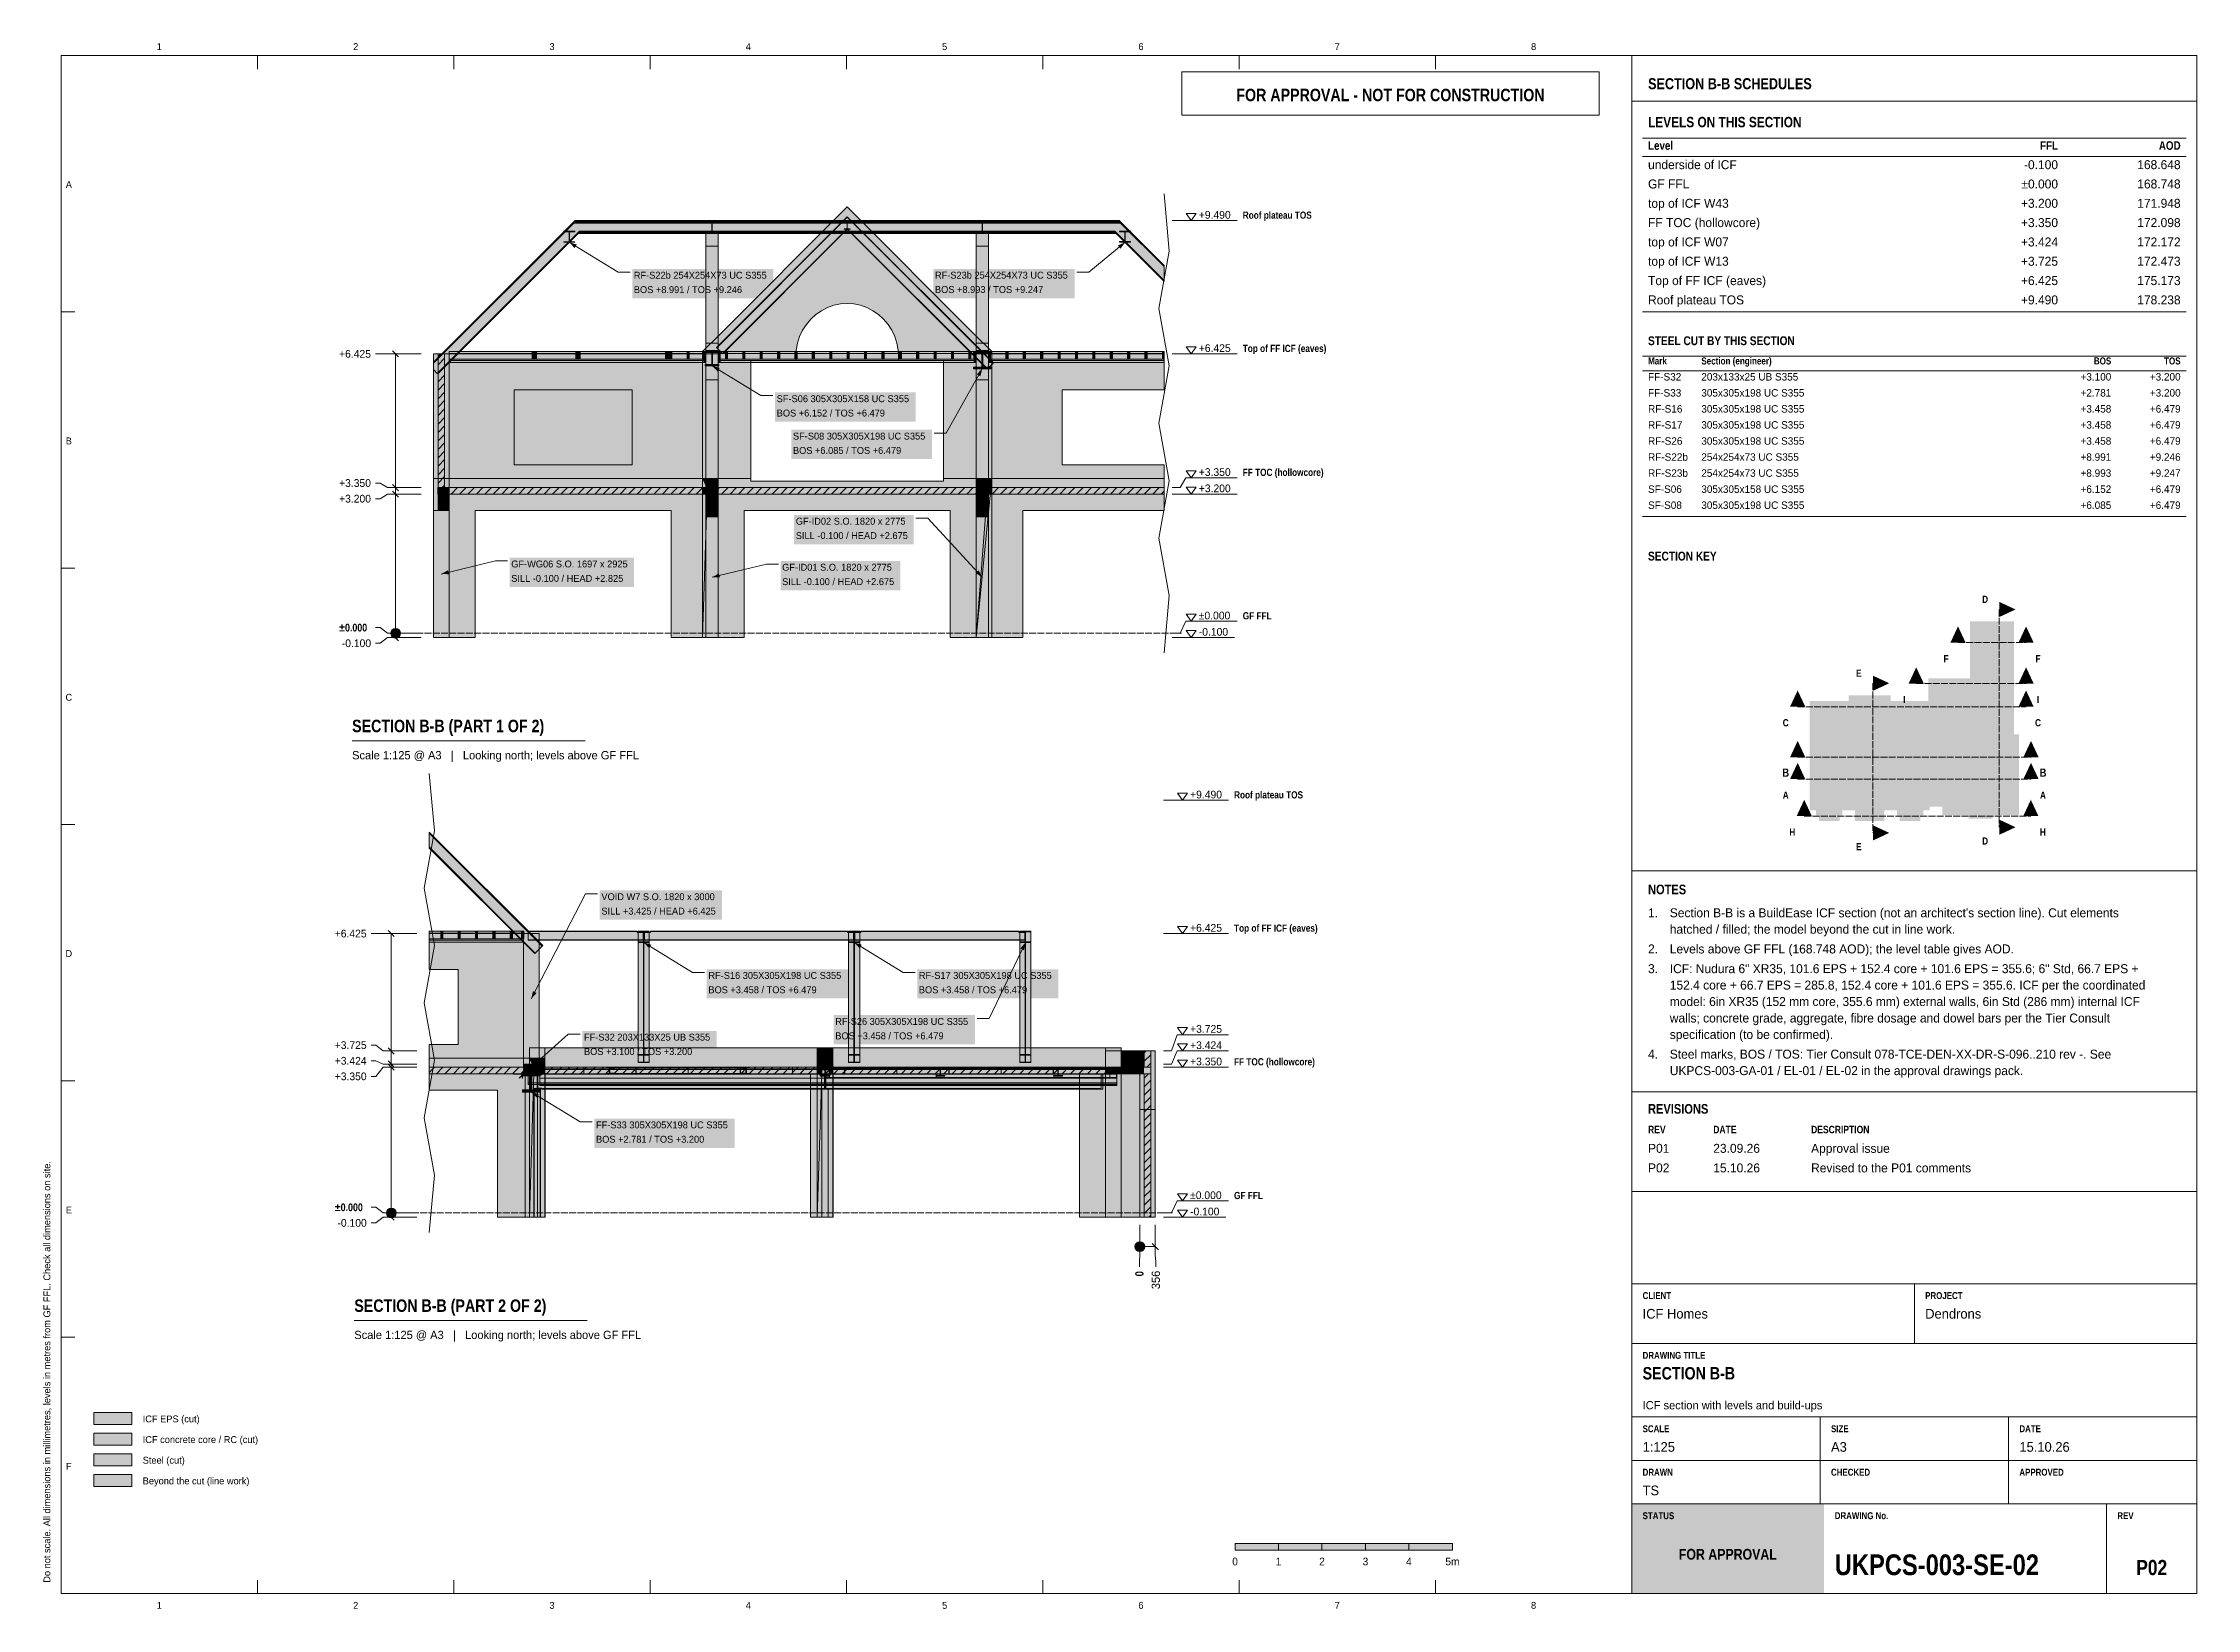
# Model space of a CAD drawing. Header units: millimetres. Extents: x 17 to 413, y 4 to 292.
import ezdxf
from ezdxf.enums import TextEntityAlignment as Align

# ---------------------------------------------------------------- set-up
doc = ezdxf.new("R2010")
doc.units = ezdxf.units.MM
doc.linetypes.add('DASHED', pattern=[1.524, 1.27, -0.254])
for name, color, linetype in [('FILL-C_B2B2B8', 7, 'Continuous'), ('FILL-C_BDBDBF', 7, 'Continuous'), ('FILL-EPS', 7, 'Continuous'), ('FILL-INK', 7, 'Continuous'), ('FILL-LIGHT', 7, 'Continuous'), ('FILL-RED', 7, 'Continuous'), ('FILL-STEEL', 7, 'Continuous'), ('FILL-STEEL_GREY', 7, 'Continuous'), ('FILL-TEAL', 7, 'Continuous'), ('FILL-TIMBER', 7, 'Continuous'), ('FILL-WHITE', 7, 'Continuous'), ('LINE-C_B2B2B8-DASH', 7, 'DASHED'), ('LINE-CORE', 7, 'Continuous'), ('LINE-INK', 7, 'Continuous'), ('LINE-RED', 7, 'Continuous'), ('LINE-RED-DASH', 7, 'DASHED'), ('LINE-STEEL-DASH', 7, 'DASHED'), ('LINE-STEEL_GREY', 7, 'Continuous'), ('LINE-TEAL', 7, 'Continuous'), ('TEXT-C_B2B2B8', 7, 'Continuous'), ('TEXT-EPS', 7, 'Continuous'), ('TEXT-INK', 7, 'Continuous'), ('TEXT-RED', 7, 'Continuous'), ('TEXT-STEEL', 7, 'Continuous'), ('TEXT-STEEL_GREY', 7, 'Continuous'), ('TEXT-TEAL', 7, 'Continuous'), ('TEXT-TEAL_DK', 7, 'Continuous'), ('TEXT-WHITE', 7, 'Continuous')]:
    doc.layers.add(name, color=color, linetype=linetype)
doc.styles.add('OpenSansCondensed-Bold', font='OpenSansCondensed-Bold.ttf')

msp = doc.modelspace()

# ---------------------------------------------------------------- texts
at = {"layer": 'TEXT-C_B2B2B8', "style": 'OpenSansCondensed-Bold'}
for s, p in [('D', (374.02, 189.28)), ('F', (366.84, 178.37)), ('F', (383.76, 178.37)), ('E', (350.78, 175.7)), ('I', (359.15, 170.84)), ('I', (383.76, 170.84)), ('C', (337.33, 166.58)), ('C', (383.76, 166.58)), ('A', (337.33, 153.26)), ('A', (384.67, 153.26)), ('H', (338.54, 146.46)), ('H', (384.64, 146.46)), ('E', (350.78, 143.77)), ('D', (374.02, 144.81))]:
    msp.add_text(s, height=1.32, dxfattribs=at).set_placement(p, align=Align.CENTER)
at = {"layer": 'TEXT-EPS', "style": 'OpenSansCondensed-Bold'}
msp.add_text('STATUS', height=1.27, dxfattribs=at).set_placement((311, 20.7))
at = {"layer": 'TEXT-INK', "style": 'OpenSansCondensed-Bold'}
for s, height, p in [('LEVELS ON THIS SECTION', 1.905, (312, 276.8)), ('STEEL CUT BY THIS SECTION', 1.6256, (312, 236.71)), ('±0.000', 1.422, (71.13, 184.03)), ('SECTION B-B (PART 1 OF 2)', 2.286, (73.53, 165.5)), ('NOTES', 1.778, (312, 135.67)), ('REVISIONS', 1.778, (312, 95.3)), ('±0.000', 1.422, (70.33, 77.37)), ('SECTION B-B (PART 2 OF 2)', 2.286, (73.93, 58.84)), ('SECTION B-B', 2.286, (311, 46.4)), ('UKPCS-003-SE-02', 3.81, (346.36, 10.4))]:
    msp.add_text(s, height=height, dxfattribs=at).set_placement(p)
at = {"layer": 'TEXT-INK'}
for s, height, p in [('underside of ICF', 1.651, (312, 269.09)), ('GF FFL', 1.651, (312, 265.54)), ('top of ICF W43', 1.651, (312, 261.98)), ('+9.490', 1.422, (229.33, 259.97)), ('FF TOC (hollowcore)', 1.651, (312, 258.43)), ('top of ICF W07', 1.651, (312, 254.87)), ('RF-S22b 254X254X73 UC S355', 1.27, (125.37, 248.94)), ('RF-S23b 254X254X73 UC S355', 1.27, (180.78, 248.95)), ('top of ICF W13', 1.651, (312, 251.32)), ('BOS +8.991 / TOS +9.246', 1.27, (125.37, 246.29)), ('BOS +8.993 / TOS +9.247', 1.27, (180.78, 246.31)), ('Top of FF ICF (eaves)', 1.651, (312, 247.76)), ('Roof plateau TOS', 1.651, (312, 244.21)), ('+6.425', 1.422, (71.13, 234.39)), ('+6.425', 1.422, (229.33, 235.45)), ('FF-S32', 1.372, (312, 230.2)), ('203x133x25 UB S355', 1.3716, (321.8, 230.2)), ('SF-S06 305X305X158 UC S355', 1.27, (151.66, 226.22)), ('FF-S33', 1.372, (312, 227.25)), ('305x305x198 UC S355', 1.3716, (321.8, 227.25)), ('BOS +6.152 / TOS +6.479', 1.27, (151.66, 223.58)), ('RF-S16', 1.372, (312, 224.3)), ('RF-S17', 1.372, (312, 221.35)), ('305x305x198 UC S355', 1.3716, (321.8, 224.3)), ('305x305x198 UC S355', 1.3716, (321.8, 221.35)), ('SF-S08 305X305X198 UC S355', 1.27, (154.65, 219.34)), ('BOS +6.085 / TOS +6.479', 1.27, (154.65, 216.7)), ('RF-S26', 1.372, (312, 218.39)), ('305x305x198 UC S355', 1.3716, (321.8, 218.39)), ('+3.350', 1.422, (229.33, 212.65)), ('RF-S22b', 1.372, (312, 215.44)), ('254x254x73 UC S355', 1.3716, (321.8, 215.44)), ('+3.350', 1.422, (71.13, 210.63)), ('+3.200', 1.422, (229.33, 209.65)), ('SF-S06', 1.372, (312, 209.53)), ('RF-S23b', 1.372, (312, 212.49)), ('305x305x158 UC S355', 1.3716, (321.8, 209.53)), ('254x254x73 UC S355', 1.3716, (321.8, 212.49)), ('+3.200', 1.422, (71.13, 207.75)), ('SF-S08', 1.372, (312, 206.58)), ('305x305x198 UC S355', 1.3716, (321.8, 206.58)), ('SILL -0.100 / HEAD +2.675', 1.27, (155.17, 201.03)), ('GF-ID02 S.O. 1820 x 2775', 1.27, (155.17, 203.68)), ('SILL -0.100 / HEAD +2.825', 1.27, (102.81, 193.16)), ('GF-WG06 S.O. 1697 x 2925', 1.27, (102.81, 195.81)), ('GF-ID01 S.O. 1820 x 2775', 1.27, (152.66, 195.21)), ('SILL -0.100 / HEAD +2.675', 1.27, (152.66, 192.56)), ('±0.000', 1.422, (229.33, 186.25)), ('-0.100', 1.422, (71.63, 181.15)), ('-0.100', 1.422, (229.33, 183.25)), ('+9.490', 1.422, (227.73, 153.31)), ('VOID W7 S.O. 1820 x 3000', 1.27, (119.4, 134.59)), ('SILL +3.425 / HEAD +6.425', 1.27, (119.4, 131.94)), ('1.', 1.651, (312, 131.44)), ("Section B-B is a BuildEase ICF section (not an architect's section line). Cut elements", 1.651, (316, 131.44)), ('+6.425', 1.422, (70.33, 127.73)), ('+6.425', 1.422, (227.73, 128.79)), ('hatched / filled; the model beyond the cut in line work.', 1.651, (316, 128.42)), ('2.', 1.651, (312, 124.79)), ('Levels above GF FFL (168.748 AOD); the level table gives AOD.', 1.651, (316, 124.79)), ('ICF: Nudura 6" XR35, 101.6 EPS + 152.4 core + 101.6 EPS = 355.6; 6" Std, 66.7 EPS +', 1.651, (316, 121.16)), ('RF-S16 305X305X198 UC S355', 1.27, (139.09, 120.1)), ('RF-S17 305X305X198 UC S355', 1.27, (177.82, 120.1)), ('3.', 1.651, (312, 121.16)), ('152.4 core + 66.7 EPS = 285.8, 152.4 core + 101.6 EPS = 355.6. ICF per the coordinated', 1.651, (316, 118.14)), ('BOS +3.458 / TOS +6.479', 1.27, (139.09, 117.46)), ('BOS +3.458 / TOS +6.479', 1.27, (177.82, 117.46)), ('model: 6in XR35 (152 mm core, 355.6 mm) external walls, 6in Std (286 mm) internal ICF', 1.651, (316, 115.11)), ('RF-S26 305X305X198 UC S355', 1.27, (162.44, 111.64)), ('+3.725', 1.422, (227.73, 110.19)), ('walls; concrete grade, aggregate, fibre dosage and dowel bars per the Tier Consult', 1.651, (316, 112.08)), ('+3.725', 1.422, (70.33, 107.21)), ('FF-S32 203X133X25 UB S355', 1.27, (116.2, 108.75)), ('BOS +3.100 / TOS +3.200', 1.27, (116.2, 106.1)), ('BOS +3.458 / TOS +6.479', 1.27, (162.44, 108.99)), ('+3.424', 1.422, (227.73, 107.19)), ('4.', 1.651, (312, 105.43)), ('specification (to be confirmed).', 1.651, (316, 109.05)), ('Steel marks, BOS / TOS: Tier Consult 078-TCE-DEN-XX-DR-S-096..210 rev -. See', 1.651, (316, 105.43)), ('+3.424', 1.422, (70.33, 104.33)), ('+3.350', 1.422, (227.73, 104.19)), ('UKPCS-003-GA-01 / EL-01 / EL-02 in the approval drawings pack.', 1.651, (316, 102.4)), ('+3.350', 1.422, (70.33, 101.46)), ('FF-S33 305X305X198 UC S355', 1.27, (118.41, 92.6)), ('BOS +2.781 / TOS +3.200', 1.27, (118.41, 89.96)), ('P01', 1.651, (312, 88.1)), ('23.09.26', 1.651, (324, 88.1)), ('Approval issue', 1.651, (342, 88.1)), ('P02', 1.651, (312, 84.5)), ('15.10.26', 1.651, (324, 84.5)), ('Revised to the P01 comments', 1.651, (342, 84.5)), ('±0.000', 1.422, (227.73, 79.59)), ('-0.100', 1.422, (70.83, 74.5)), ('-0.100', 1.422, (227.73, 76.59)), ('Dendrons', 1.778, (363, 57.6)), ('ICF Homes', 1.778, (311, 57.6)), ('ICF EPS (cut)', 1.27, (35, 38.5)), ('ICF concrete core / RC (cut)', 1.27, (35, 34.7)), ('Steel (cut)', 1.27, (35, 30.9)), ('1:125', 1.778, (311, 33.1)), ('A3', 1.778, (345.67, 33.1)), ('15.10.26', 1.778, (380.33, 33.1)), ('Beyond the cut (line work)', 1.27, (35, 27.1)), ('TS', 1.778, (311, 25.1))]:
    msp.add_text(s, height=height, dxfattribs=at).set_placement(p)
for s, height, p in [('-0.100', 1.651, (387.44, 269.09)), ('168.648', 1.651, (410, 269.09)), ('±0.000', 1.651, (387.44, 265.54)), ('168.748', 1.651, (410, 265.54)), ('+3.200', 1.651, (387.44, 261.98)), ('171.948', 1.651, (410, 261.98)), ('+3.350', 1.651, (387.44, 258.43)), ('172.098', 1.651, (410, 258.43)), ('+3.424', 1.651, (387.44, 254.87)), ('172.172', 1.651, (410, 254.87)), ('+3.725', 1.651, (387.44, 251.32)), ('172.473', 1.651, (410, 251.32)), ('+6.425', 1.651, (387.44, 247.76)), ('+9.490', 1.651, (387.44, 244.21)), ('175.173', 1.651, (410, 247.76)), ('178.238', 1.651, (410, 244.21)), ('+3.100', 1.372, (397.24, 230.2)), ('+3.200', 1.372, (410, 230.2)), ('+2.781', 1.372, (397.24, 227.25)), ('+3.200', 1.372, (410, 227.25)), ('+3.458', 1.372, (397.24, 224.3)), ('+3.458', 1.372, (397.24, 221.35)), ('+6.479', 1.372, (410, 224.3)), ('+6.479', 1.372, (410, 221.35)), ('+3.458', 1.372, (397.24, 218.39)), ('+6.479', 1.372, (410, 218.39)), ('+8.991', 1.372, (397.24, 215.44)), ('+9.246', 1.372, (410, 215.44)), ('+8.993', 1.372, (397.24, 212.49)), ('+6.152', 1.372, (397.24, 209.53)), ('+9.247', 1.372, (410, 212.49)), ('+6.479', 1.372, (410, 209.53)), ('+6.085', 1.372, (397.24, 206.58)), ('+6.479', 1.372, (410, 206.58))]:
    msp.add_text(s, height=height, dxfattribs=at).set_placement(p, align=Align.RIGHT)
at = {"layer": 'TEXT-INK', "style": 'OpenSansCondensed-Bold'}
msp.add_text('0', height=1.52, rotation=90, dxfattribs=at).set_placement((219.16, 65.37))
at = {"layer": 'TEXT-INK'}
msp.add_text('356', height=1.524, rotation=90, dxfattribs=at).set_placement((222.18, 63.01))
for s, height, p in [('0', 1.4, (236, 12.2)), ('1', 1.4, (244, 12.2)), ('2', 1.4, (252, 12.2)), ('3', 1.4, (260, 12.2)), ('4', 1.4, (268, 12.2)), ('5m', 1.397, (276, 12.2))]:
    msp.add_text(s, height=height, dxfattribs=at).set_placement(p, align=Align.CENTER)
at = {"layer": 'TEXT-INK', "style": 'OpenSansCondensed-Bold'}
msp.add_text('P02', height=2.794, dxfattribs=at).set_placement((404.68, 10.4), align=Align.CENTER)
at = {"layer": 'TEXT-RED', "style": 'OpenSansCondensed-Bold'}
for s, height, p in [('FOR APPROVAL - NOT FOR CONSTRUCTION', 2.286, (264.6, 281.6)), ('B', 1.52, (337.33, 157.29)), ('B', 1.52, (384.67, 157.29))]:
    msp.add_text(s, height=height, dxfattribs=at).set_placement(p, align=Align.CENTER)
at = {"layer": 'TEXT-STEEL', "style": 'OpenSansCondensed-Bold'}
for s, height, p in [('Roof plateau TOS', 1.3208, (237.42, 259.97)), ('Top of FF ICF (eaves)', 1.3208, (237.42, 235.45)), ('FF TOC (hollowcore)', 1.3208, (237.42, 212.65)), ('GF FFL', 1.321, (237.42, 186.25)), ('Roof plateau TOS', 1.3208, (235.82, 153.31)), ('Top of FF ICF (eaves)', 1.3208, (235.82, 128.79)), ('FF TOC (hollowcore)', 1.3208, (235.82, 104.19)), ('GF FFL', 1.321, (235.82, 79.59))]:
    msp.add_text(s, height=height, dxfattribs=at).set_placement(p)
at = {"layer": 'TEXT-STEEL_GREY'}
for s, p in [('1', (38.06, 291)), ('2', (74.19, 291)), ('3', (110.31, 291)), ('4', (146.44, 291)), ('5', (182.56, 291)), ('6', (218.69, 291)), ('7', (254.81, 291)), ('8', (290.94, 291)), ('A', (21.4, 265.62)), ('B', (21.4, 218.45)), ('C', (21.4, 171.28)), ('D', (21.4, 124.12)), ('E', (21.4, 76.95)), ('F', (21.4, 29.78)), ('1', (38.06, 4.2)), ('2', (74.19, 4.2)), ('3', (110.31, 4.2)), ('4', (146.44, 4.2)), ('5', (182.56, 4.2)), ('6', (218.69, 4.2)), ('7', (254.81, 4.2)), ('8', (290.94, 4.2))]:
    msp.add_text(s, height=1.27, dxfattribs=at).set_placement(p, align=Align.CENTER)
at = {"layer": 'TEXT-STEEL_GREY', "style": 'OpenSansCondensed-Bold'}
for s, height, p in [('Level', 1.575, (312, 272.65)), ('Mark', 1.295, (312, 233.16)), ('Section (engineer)', 1.2954, (321.8, 233.16)), ('REV', 1.372, (312, 91.7)), ('DATE', 1.372, (324, 91.7)), ('DESCRIPTION', 1.3716, (342, 91.7)), ('CLIENT', 1.27, (311, 61.2)), ('PROJECT', 1.27, (363, 61.2)), ('DRAWING TITLE', 1.27, (311, 50.2)), ('SCALE', 1.27, (311, 36.7)), ('SIZE', 1.27, (345.67, 36.7)), ('DATE', 1.27, (380.33, 36.7)), ('DRAWN', 1.27, (311, 28.7)), ('CHECKED', 1.27, (345.67, 28.7)), ('APPROVED', 1.27, (380.33, 28.7)), ('DRAWING No.', 1.27, (346.36, 20.7)), ('REV', 1.27, (398.36, 20.7))]:
    msp.add_text(s, height=height, dxfattribs=at).set_placement(p)
for s, height, p in [('FFL', 1.575, (387.44, 272.65)), ('AOD', 1.575, (410, 272.65)), ('BOS', 1.295, (397.24, 233.16)), ('TOS', 1.295, (410, 233.16))]:
    msp.add_text(s, height=height, dxfattribs=at).set_placement(p, align=Align.RIGHT)
at = {"layer": 'TEXT-STEEL_GREY'}
for s, p in [('Scale 1:125 @ A3   |   Looking north; levels above GF FFL', (73.53, 160.5)), ('Scale 1:125 @ A3   |   Looking north; levels above GF FFL', (73.93, 53.84)), ('ICF section with levels and build-ups', (311, 40.9))]:
    msp.add_text(s, height=1.524, dxfattribs=at).set_placement(p)
msp.add_text('Do not scale. All dimensions in millimetres, levels in metres from GF FFL. Check all dimensions on site.', height=1.27, rotation=90, dxfattribs=at).set_placement((18, 9))
at = {"layer": 'TEXT-TEAL', "style": 'OpenSansCondensed-Bold'}
msp.add_text('SECTION B-B SCHEDULES', height=2.032, dxfattribs=at).set_placement((312, 283.8))
at = {"layer": 'TEXT-TEAL_DK', "style": 'OpenSansCondensed-Bold'}
msp.add_text('SECTION KEY', height=1.6256, dxfattribs=at).set_placement((312, 197.08))
at = {"layer": 'TEXT-WHITE', "style": 'OpenSansCondensed-Bold'}
msp.add_text('FOR APPROVAL', height=1.9812, dxfattribs=at).set_placement((326.68, 13.25), align=Align.CENTER)

# ---------------------------------------------------------------- hatches: boundary and pattern name
at = {"layer": 'FILL-C_B2B2B8', "true_color": 0xb2b2b8}
h = msp.add_hatch(color=253, dxfattribs=at)
h.dxf.hatch_style = 1
h.paths.add_polyline_path([(379.62, 188.08), (376.62, 189.48), (376.62, 186.68)])
h = msp.add_hatch(color=253, dxfattribs=at)
h.dxf.hatch_style = 1
h.paths.add_polyline_path([(369.04, 184.97), (367.64, 181.97), (370.44, 181.97)])
h = msp.add_hatch(color=253, dxfattribs=at)
h.dxf.hatch_style = 1
h.paths.add_polyline_path([(381.56, 184.97), (380.16, 181.97), (382.96, 181.97)])
h = msp.add_hatch(color=253, dxfattribs=at)
h.dxf.hatch_style = 1
h.paths.add_polyline_path([(356.38, 174.5), (353.38, 175.9), (353.38, 173.1)])
h = msp.add_hatch(color=253, dxfattribs=at)
h.dxf.hatch_style = 1
h.paths.add_polyline_path([(361.35, 177.44), (359.95, 174.44), (362.75, 174.44)])
h = msp.add_hatch(color=253, dxfattribs=at)
h.dxf.hatch_style = 1
h.paths.add_polyline_path([(381.56, 177.44), (380.16, 174.44), (382.96, 174.44)])
h = msp.add_hatch(color=253, dxfattribs=at)
h.dxf.hatch_style = 1
h.paths.add_polyline_path([(339.53, 173.18), (338.13, 170.18), (340.93, 170.18)])
h = msp.add_hatch(color=253, dxfattribs=at)
h.dxf.hatch_style = 1
h.paths.add_polyline_path([(381.56, 173.18), (380.16, 170.18), (382.96, 170.18)])
h = msp.add_hatch(color=253, dxfattribs=at)
h.dxf.hatch_style = 1
h.paths.add_polyline_path([(339.53, 159.86), (338.13, 156.86), (340.93, 156.86)])
h = msp.add_hatch(color=253, dxfattribs=at)
h.dxf.hatch_style = 1
h.paths.add_polyline_path([(382.47, 159.86), (381.07, 156.86), (383.87, 156.86)])
h = msp.add_hatch(color=253, dxfattribs=at)
h.dxf.hatch_style = 1
h.paths.add_polyline_path([(340.74, 153.06), (339.34, 150.06), (342.14, 150.06)])
h = msp.add_hatch(color=253, dxfattribs=at)
h.dxf.hatch_style = 1
h.paths.add_polyline_path([(382.44, 153.06), (381.04, 150.06), (383.84, 150.06)])
h = msp.add_hatch(color=253, dxfattribs=at)
h.dxf.hatch_style = 1
h.paths.add_polyline_path([(356.38, 146.97), (353.38, 148.37), (353.38, 145.57)])
h = msp.add_hatch(color=253, dxfattribs=at)
h.dxf.hatch_style = 1
h.paths.add_polyline_path([(379.62, 148.01), (376.62, 149.41), (376.62, 146.61)])
at = {"layer": 'FILL-C_BDBDBF', "true_color": 0xbdbdbf}
h = msp.add_hatch(color=9, dxfattribs=at)
h.dxf.hatch_style = 1
h.paths.add_polyline_path([(90.56, 235.1), (90.56, 210.51), (90.32, 210.51), (89.34, 210.51), (89.34, 235.1), (89.99, 235.1)])
h = msp.add_hatch(color=9, dxfattribs=at)
h.dxf.hatch_style = 1
h.paths.add_polyline_path([(90.56, 209.29), (90.56, 206.3), (89.34, 206.3), (89.34, 209.29), (90.39, 209.29)])
h = msp.add_hatch(color=9, dxfattribs=at)
h.dxf.hatch_style = 1
h.paths.add_polyline_path([(105.89, 102.64), (105.89, 104.43), (106.11, 104.43), (107.11, 104.43), (107.11, 102.64), (106.46, 102.64)])
h = msp.add_hatch(color=9, dxfattribs=at)
h.dxf.hatch_style = 1
h.paths.add_polyline_path([(220.51, 103.52), (220.51, 103.85), (219.96, 103.85), (219.29, 103.85), (219.29, 106.84), (220.51, 106.84), (220.51, 76.24), (219.58, 76.24), (219.29, 76.24), (219.29, 102.63), (220.51, 102.63)])
h = msp.add_hatch(color=9, dxfattribs=at)
h.dxf.hatch_style = 1
h.paths.add_polyline_path([(26, 34.3), (33, 34.3), (33, 36.5), (26, 36.5)])
at = {"layer": 'FILL-EPS', "true_color": 0xccffff}
h = msp.add_hatch(color=7, dxfattribs=at)
h.dxf.hatch_style = 1
h.paths.add_polyline_path([(88.53, 207.74), (88.53, 212.16), (88.53, 215.88), (88.53, 216.1), (88.53, 216.63), (88.53, 216.94), (88.53, 220.08), (88.53, 229.41), (88.53, 229.77), (88.53, 230.42), (88.53, 230.67), (88.53, 235.1), (89.34, 235.1), (89.34, 210.51), (89.34, 210.51), (89.34, 209.92), (89.34, 209.29), (89.34, 209.29), (89.34, 206.3), (88.56, 206.3), (88.53, 206.3), (88.53, 206.32), (88.53, 207.13)])
h = msp.add_hatch(color=7, dxfattribs=at)
h.dxf.hatch_style = 1
h.paths.add_polyline_path([(91.37, 230.67), (91.37, 230.42), (91.37, 229.77), (91.37, 229.41), (91.37, 226.27), (91.37, 216.94), (91.37, 216.63), (91.37, 216.1), (91.37, 215.88), (91.37, 212.16), (91.37, 211.31), (91.37, 210.51), (90.56, 210.51), (90.56, 235.1), (91.37, 235.1)])
h = msp.add_hatch(color=7, dxfattribs=at)
h.dxf.hatch_style = 1
h.paths.add_polyline_path([(91.37, 207.03), (91.37, 206.73), (91.37, 206.31), (91.37, 206.3), (90.56, 206.3), (90.56, 209.29), (91.37, 209.29)])
h = msp.add_hatch(color=7, dxfattribs=at)
h.dxf.hatch_style = 1
h.paths.add_polyline_path([(140.89, 209.3), (140.91, 209.3), (140.91, 205.13), (140.91, 205.1), (138.69, 205.1), (138.62, 205.1), (138.62, 205.13), (138.62, 209.3), (139.59, 209.3)])
h = msp.add_hatch(color=7, dxfattribs=at)
h.dxf.hatch_style = 1
h.paths.add_polyline_path([(189.66, 209.3), (190.63, 209.3), (190.63, 205.13), (190.63, 205.1), (188.41, 205.1), (188.35, 205.1), (188.35, 205.13), (188.35, 209.3), (189.65, 209.3)])
h = msp.add_hatch(color=7, dxfattribs=at)
h.dxf.hatch_style = 1
h.paths.add_polyline_path([(105.08, 104.22), (105.08, 104.43), (105.89, 104.43), (105.89, 102.64), (105.08, 102.64)])
h = msp.add_hatch(color=7, dxfattribs=at)
h.dxf.hatch_style = 1
h.paths.add_polyline_path([(107.11, 102.64), (107.11, 104.43), (107.93, 104.43), (107.93, 104.22), (107.93, 102.64)])
h = msp.add_hatch(color=7, dxfattribs=at)
h.dxf.hatch_style = 1
h.paths.add_polyline_path([(218.48, 106.03), (218.48, 106.84), (219.25, 106.84), (219.29, 106.84), (219.29, 103.85), (218.48, 103.85)])
h = msp.add_hatch(color=7, dxfattribs=at)
h.dxf.hatch_style = 1
h.paths.add_polyline_path([(221.33, 100.58), (221.33, 99.39), (221.33, 96.05), (221.33, 88.4), (221.33, 76.24), (220.51, 76.24), (220.51, 106.84), (221.33, 106.84)])
h = msp.add_hatch(color=7, dxfattribs=at)
h.dxf.hatch_style = 1
h.paths.add_polyline_path([(219.29, 76.24), (218.48, 76.24), (218.48, 88.81), (218.48, 99.18), (218.48, 99.97), (218.48, 102.63), (218.8, 102.63), (219.03, 102.63), (219.29, 102.63)])
h = msp.add_hatch(color=7, dxfattribs=at)
h.dxf.hatch_style = 1
h.paths.add_polyline_path([(26, 38.1), (33, 38.1), (33, 40.3), (26, 40.3)])
at = {"layer": 'FILL-INK', "true_color": 0x1a1a1f}
h = msp.add_hatch(color=250, dxfattribs=at)
h.dxf.hatch_style = 1
h.paths.add_polyline_path([(113.47, 255.63), (114.87, 255.23), (114.47, 254.58)])
h = msp.add_hatch(color=250, dxfattribs=at)
h.dxf.hatch_style = 1
h.paths.add_polyline_path([(215.77, 255.64), (214.93, 254.46), (214.45, 255.05)])
h = msp.add_hatch(color=250, dxfattribs=at)
h.dxf.hatch_style = 1
h.paths.add_polyline_path([(139.76, 232.92), (141.16, 232.51), (140.76, 231.86)])
h = msp.add_hatch(color=250, dxfattribs=at)
h.dxf.hatch_style = 1
h.paths.add_polyline_path([(189.49, 232.38), (189.14, 230.98), (188.47, 231.35)])
h = msp.add_hatch(color=250, dxfattribs=at)
h.dxf.hatch_style = 1
h.paths.add_polyline_path([(89.91, 194.6), (91.19, 195.3), (91.36, 194.56)])
h = msp.add_hatch(color=250, dxfattribs=at)
h.dxf.hatch_style = 1
h.paths.add_polyline_path([(139.76, 194), (141.03, 194.7), (141.21, 193.96)])
h = msp.add_hatch(color=250, dxfattribs=at)
h.dxf.hatch_style = 1
h.paths.add_polyline_path([(189.49, 194), (188.26, 194.77), (188.82, 195.29)])
h = msp.add_hatch(color=250, dxfattribs=at)
h.dxf.hatch_style = 1
h.paths.add_polyline_path([(127.19, 126.79), (128.58, 126.39), (128.18, 125.74)])
h = msp.add_hatch(color=250, dxfattribs=at)
h.dxf.hatch_style = 1
h.paths.add_polyline_path([(165.92, 126.79), (167.31, 126.39), (166.92, 125.74)])
h = msp.add_hatch(color=250, dxfattribs=at)
h.dxf.hatch_style = 1
h.paths.add_polyline_path([(197.43, 126.79), (197.16, 125.37), (196.48, 125.7)])
h = msp.add_hatch(color=250, dxfattribs=at)
h.dxf.hatch_style = 1
h.paths.add_polyline_path([(106.5, 116.44), (106.81, 117.86), (107.48, 117.51)])
h = msp.add_hatch(color=250, dxfattribs=at)
h.dxf.hatch_style = 1
h.paths.add_polyline_path([(104.3, 101.84), (105.08, 103.06), (105.59, 102.5)])
h = msp.add_hatch(color=250, dxfattribs=at)
h.dxf.hatch_style = 1
h.paths.add_polyline_path([(106.51, 99.29), (107.9, 98.89), (107.5, 98.24)])
at = {"layer": 'FILL-INK', "true_color": 0x14141a}
h = msp.add_hatch(color=250, dxfattribs=at)
h.dxf.hatch_style = 1
h.paths.add_polyline_path([(236, 15), (244, 15), (244, 16.2), (236, 16.2)])
h = msp.add_hatch(color=250, dxfattribs=at)
h.dxf.hatch_style = 1
h.paths.add_polyline_path([(252, 15), (260, 15), (260, 16.2), (252, 16.2)])
h = msp.add_hatch(color=250, dxfattribs=at)
h.dxf.hatch_style = 1
h.paths.add_polyline_path([(268, 15), (276, 15), (276, 16.2), (268, 16.2)])
at = {"layer": 'FILL-LIGHT', "true_color": 0xcccccf}
h = msp.add_hatch(color=254, dxfattribs=at)
h.dxf.hatch_style = 1
h.paths.add_polyline_path([(124.63, 210.5), (139.75, 210.5), (139.75, 210.14), (139.75, 209.3), (104.42, 209.3), (89.3, 209.3), (89.3, 209.66), (89.3, 210.5)])
h = msp.add_hatch(color=254, dxfattribs=at)
h.dxf.hatch_style = 1
h.paths.add_polyline_path([(189.48, 210.5), (189.48, 209.33), (189.48, 209.3), (188.11, 209.3), (139.77, 209.3), (139.77, 210.47), (139.77, 210.5), (141.14, 210.5)])
h = msp.add_hatch(color=254, dxfattribs=at)
h.dxf.hatch_style = 1
h.paths.add_polyline_path([(222.93, 210.5), (222.93, 209.3), (189.5, 209.3), (189.5, 210.47), (189.5, 210.5), (190.87, 210.5)])
h = msp.add_hatch(color=254, dxfattribs=at)
h.dxf.hatch_style = 1
h.paths.add_polyline_path([(106.43, 103.84), (106.43, 102.68), (106.43, 102.64), (105.06, 102.64), (87.73, 102.64), (87.73, 103.84)])
h = msp.add_hatch(color=254, dxfattribs=at)
h.dxf.hatch_style = 1
h.paths.add_polyline_path([(116.16, 103.84), (116.16, 103.3), (116.16, 102.64), (110.92, 102.64), (106.59, 102.64), (106.59, 103.19), (106.59, 103.84), (111.83, 103.84)])
h = msp.add_hatch(color=254, dxfattribs=at)
h.dxf.hatch_style = 1
h.paths.add_polyline_path([(125.76, 103.84), (125.76, 103.3), (125.76, 102.64), (120.52, 102.64), (116.19, 102.64), (116.19, 103.19), (116.19, 103.84), (121.43, 103.84)])
h = msp.add_hatch(color=254, dxfattribs=at)
h.dxf.hatch_style = 1
h.paths.add_polyline_path([(135.36, 103.84), (135.36, 103.3), (135.36, 102.64), (130.12, 102.64), (125.79, 102.64), (125.79, 103.19), (125.79, 103.84), (131.03, 103.84)])
h = msp.add_hatch(color=254, dxfattribs=at)
h.dxf.hatch_style = 1
h.paths.add_polyline_path([(144.96, 103.84), (144.96, 103.3), (144.96, 102.64), (139.72, 102.64), (135.39, 102.64), (135.39, 103.19), (135.39, 103.84), (140.63, 103.84)])
h = msp.add_hatch(color=254, dxfattribs=at)
h.dxf.hatch_style = 1
h.paths.add_polyline_path([(154.56, 103.84), (154.56, 103.3), (154.56, 102.64), (149.32, 102.64), (144.99, 102.64), (144.99, 103.19), (144.99, 103.84), (150.23, 103.84)])
h = msp.add_hatch(color=254, dxfattribs=at)
h.dxf.hatch_style = 1
h.paths.add_polyline_path([(164.16, 103.84), (164.16, 103.3), (164.16, 102.64), (158.92, 102.64), (154.59, 102.64), (154.59, 103.19), (154.59, 103.84), (159.83, 103.84)])
h = msp.add_hatch(color=254, dxfattribs=at)
h.dxf.hatch_style = 1
h.paths.add_polyline_path([(173.76, 103.84), (173.76, 103.3), (173.76, 102.64), (168.52, 102.64), (164.19, 102.64), (164.19, 103.19), (164.19, 103.84), (169.43, 103.84)])
h = msp.add_hatch(color=254, dxfattribs=at)
h.dxf.hatch_style = 1
h.paths.add_polyline_path([(183.36, 103.84), (183.36, 103.3), (183.36, 102.64), (178.12, 102.64), (173.79, 102.64), (173.79, 103.19), (173.79, 103.84), (179.03, 103.84)])
h = msp.add_hatch(color=254, dxfattribs=at)
h.dxf.hatch_style = 1
h.paths.add_polyline_path([(192.96, 103.84), (192.96, 103.3), (192.96, 102.64), (187.72, 102.64), (183.39, 102.64), (183.39, 103.19), (183.39, 103.84), (188.63, 103.84)])
h = msp.add_hatch(color=254, dxfattribs=at)
h.dxf.hatch_style = 1
h.paths.add_polyline_path([(202.56, 103.84), (202.56, 103.3), (202.56, 102.64), (197.32, 102.64), (192.99, 102.64), (192.99, 103.19), (192.99, 103.84), (198.23, 103.84)])
h = msp.add_hatch(color=254, dxfattribs=at)
h.dxf.hatch_style = 1
h.paths.add_polyline_path([(212.16, 103.84), (212.16, 103.3), (212.16, 102.64), (206.92, 102.64), (202.59, 102.64), (202.59, 103.19), (202.59, 103.84), (207.83, 103.84)])
h = msp.add_hatch(color=254, dxfattribs=at)
h.dxf.hatch_style = 1
h.paths.add_polyline_path([(219.13, 103.84), (219.13, 103.32), (219.13, 102.64), (215.24, 102.64), (212.19, 102.64), (212.19, 103.17), (212.19, 103.84), (216.08, 103.84)])
at = {"layer": 'FILL-RED', "true_color": 0xcc141a}
h = msp.add_hatch(color=242, dxfattribs=at)
h.dxf.hatch_style = 1
h.paths.add_polyline_path([(339.53, 163.89), (338.13, 160.89), (340.93, 160.89)])
h = msp.add_hatch(color=242, dxfattribs=at)
h.dxf.hatch_style = 1
h.paths.add_polyline_path([(382.47, 163.89), (381.07, 160.89), (383.87, 160.89)])
at = {"layer": 'FILL-STEEL', "true_color": 0x0d2973}
h = msp.add_hatch(color=166, dxfattribs=at)
h.dxf.hatch_style = 1
h.paths.add_polyline_path([(112.46, 255.63), (112.46, 255.66), (112.46, 255.74), (113.2, 255.74), (113.44, 255.74), (113.44, 256.18), (113.44, 257.55), (112.69, 257.55), (112.46, 257.55), (112.46, 257.58), (112.46, 257.66), (114, 257.66), (114.49, 257.66), (114.49, 257.64), (114.49, 257.55), (113.75, 257.55), (113.51, 257.55), (113.51, 257.11), (113.51, 255.74), (114.25, 255.74), (114.49, 255.74), (114.49, 255.72), (114.49, 255.63), (112.95, 255.63)])
h = msp.add_hatch(color=166, dxfattribs=at)
h.dxf.hatch_style = 1
h.paths.add_polyline_path([(214.75, 255.64), (214.75, 255.67), (214.75, 255.76), (215.5, 255.76), (215.74, 255.76), (215.74, 256.19), (215.74, 257.56), (214.99, 257.56), (214.75, 257.56), (214.75, 257.59), (214.75, 257.68), (216.29, 257.68), (216.79, 257.68), (216.79, 257.65), (216.79, 257.56), (216.04, 257.56), (215.8, 257.56), (215.8, 257.12), (215.8, 255.76), (216.55, 255.76), (216.79, 255.76), (216.79, 255.73), (216.79, 255.64), (215.25, 255.64)])
h = msp.add_hatch(color=166, dxfattribs=at)
h.dxf.hatch_style = 1
h.paths.add_polyline_path([(138.52, 232.92), (138.52, 232.94), (138.52, 233.12), (139.55, 233.12), (139.7, 233.12), (139.7, 233.4), (139.7, 235.33), (138.67, 235.33), (138.52, 235.33), (138.52, 235.36), (138.52, 235.53), (140.68, 235.53), (141.01, 235.53), (141.01, 235.51), (141.01, 235.33), (139.98, 235.33), (139.83, 235.33), (139.83, 235.04), (139.83, 233.12), (140.85, 233.12), (141.01, 233.12), (141.01, 233.09), (141.01, 232.92), (138.84, 232.92)])
h = msp.add_hatch(color=166, dxfattribs=at)
h.dxf.hatch_style = 1
h.paths.add_polyline_path([(187.89, 232.38), (187.89, 232.42), (187.89, 232.68), (189.2, 232.68), (189.4, 232.68), (189.4, 233.01), (189.4, 235.24), (188.09, 235.24), (187.89, 235.24), (187.89, 235.28), (187.89, 235.53), (190.67, 235.53), (191.09, 235.53), (191.09, 235.49), (191.09, 235.24), (189.78, 235.24), (189.58, 235.24), (189.58, 234.91), (189.58, 232.68), (190.89, 232.68), (191.09, 232.68), (191.09, 232.64), (191.09, 232.38), (188.31, 232.38)])
h = msp.add_hatch(color=166, dxfattribs=at)
h.dxf.hatch_style = 1
h.paths.add_polyline_path([(126.16, 126.79), (126.16, 126.82), (126.16, 126.93), (126.93, 126.93), (127.14, 126.93), (127.14, 127.33), (127.14, 128.74), (126.39, 128.74), (126.16, 128.74), (126.16, 128.77), (126.16, 128.88), (127.72, 128.88), (128.21, 128.88), (128.21, 128.84), (128.21, 128.74), (127.46, 128.74), (127.23, 128.74), (127.23, 128.31), (127.23, 126.93), (128, 126.93), (128.21, 126.93), (128.21, 126.9), (128.21, 126.79), (126.6, 126.79)])
h = msp.add_hatch(color=166, dxfattribs=at)
h.dxf.hatch_style = 1
h.paths.add_polyline_path([(164.9, 126.79), (164.9, 126.82), (164.9, 126.93), (165.67, 126.93), (165.88, 126.93), (165.88, 127.33), (165.88, 128.74), (165.13, 128.74), (164.9, 128.74), (164.9, 128.77), (164.9, 128.88), (166.46, 128.88), (166.95, 128.88), (166.95, 128.84), (166.95, 128.74), (166.2, 128.74), (165.96, 128.74), (165.96, 128.31), (165.96, 126.93), (166.73, 126.93), (166.95, 126.93), (166.95, 126.9), (166.95, 126.79), (165.34, 126.79)])
h = msp.add_hatch(color=166, dxfattribs=at)
h.dxf.hatch_style = 1
h.paths.add_polyline_path([(196.4, 126.79), (196.4, 126.82), (196.4, 126.93), (197.17, 126.93), (197.38, 126.93), (197.38, 127.33), (197.38, 128.74), (196.63, 128.74), (196.4, 128.74), (196.4, 128.77), (196.4, 128.88), (197.96, 128.88), (198.45, 128.88), (198.45, 128.84), (198.45, 128.74), (197.7, 128.74), (197.47, 128.74), (197.47, 128.31), (197.47, 126.93), (198.24, 126.93), (198.45, 126.93), (198.45, 126.9), (198.45, 126.79), (196.84, 126.79)])
h = msp.add_hatch(color=166, dxfattribs=at)
h.dxf.hatch_style = 1
h.paths.add_polyline_path([(104.8, 101.84), (104.8, 102.32), (104.8, 102.56), (104.27, 102.56), (103.24, 102.56), (103.24, 102.62), (103.24, 102.64), (103.79, 102.64), (104.88, 102.64), (104.88, 102.12), (104.88, 101.84), (104.85, 101.84)])
h = msp.add_hatch(color=166, dxfattribs=at)
h.dxf.hatch_style = 1
h.paths.add_polyline_path([(104.88, 99.29), (104.88, 99.55), (104.88, 99.69), (105.4, 99.69), (106.38, 99.69), (106.38, 101.37), (106.38, 102.25), (105.87, 102.25), (104.88, 102.25), (104.88, 102.51), (104.88, 102.64), (106, 102.64), (108.13, 102.64), (108.13, 102.39), (108.13, 102.25), (107.62, 102.25), (106.63, 102.25), (106.63, 100.57), (106.63, 99.69), (107.15, 99.69), (108.13, 99.69), (108.13, 99.43), (108.13, 99.29), (107.01, 99.29)])
h = msp.add_hatch(color=166, dxfattribs=at)
h.dxf.hatch_style = 1
h.paths.add_polyline_path([(26, 30.5), (33, 30.5), (33, 32.7), (26, 32.7)])
at = {"layer": 'FILL-STEEL_GREY', "true_color": 0x737378}
h = msp.add_hatch(color=8, dxfattribs=at)
h.dxf.hatch_style = 1
h.paths.add_polyline_path([(342.91, 151.13), (341.74, 151.13), (341.74, 171.25), (348.92, 171.25), (348.92, 172.3), (356.63, 172.3), (356.63, 171.25), (363.56, 171.25), (363.56, 175.43), (371.24, 175.43), (371.24, 185.88), (379.35, 185.88), (379.35, 165.12), (380.26, 165.12), (380.26, 150.22), (375.43, 150.22), (375.43, 149.56), (370.98, 149.56), (370.98, 150.22), (366.15, 150.22), (366.15, 151.79), (363.81, 151.79), (363.81, 151.13), (362.64, 151.13), (362.64, 150.22), (362.39, 150.22), (362.39, 150.22), (362.12, 150.22), (362.12, 149.18), (358.32, 149.18), (358.32, 150.22), (358.04, 150.22), (358.04, 150.22), (357.79, 150.22), (357.79, 151.13), (355.46, 151.13), (355.46, 149.18), (350.09, 149.18), (350.09, 151.13), (347.76, 151.13), (347.76, 150.22), (347.51, 150.22), (347.51, 150.22), (347.23, 150.22), (347.23, 149.18), (343.43, 149.18), (343.43, 150.22), (343.16, 150.22), (343.16, 150.22), (342.91, 150.22)])
h.paths.add_polyline_path([(366.52, 157.49), (366.52, 152.2), (366.56, 152.2), (366.56, 150.63), (371.39, 150.63), (371.39, 149.98), (375.02, 149.98), (375.02, 150.63), (379.85, 150.63), (379.85, 157.49)], flags=0)
h.paths.add_polyline_path([(379.85, 157.82), (379.85, 164.7), (378.94, 164.7), (378.94, 185.46), (371.65, 185.46), (371.65, 175.02), (363.97, 175.02), (363.97, 170.84), (363.81, 170.84), (363.81, 152.2), (366.19, 152.2), (366.19, 157.82)], flags=0)
h.paths.add_polyline_path([(342.15, 151.55), (343.32, 151.55), (343.32, 150.63), (343.85, 150.63), (343.85, 150.63), (346.82, 150.63), (346.82, 150.63), (347.34, 150.63), (347.34, 151.55), (350.5, 151.55), (350.5, 149.59), (355.05, 149.59), (355.05, 151.55), (358.21, 151.55), (358.21, 150.63), (358.73, 150.63), (358.73, 150.63), (361.7, 150.63), (361.7, 150.63), (362.23, 150.63), (362.23, 151.55), (363.4, 151.55), (363.4, 170.84), (356.55, 170.84), (356.55, 153.38), (356.22, 153.38), (356.22, 170.85), (356.22, 170.85), (356.22, 171.89), (349.33, 171.89), (349.33, 170.85), (349.33, 170.85), (349.33, 170.85), (349.33, 170.85), (349.33, 170.5), (349.33, 170.08), (349.33, 169.8), (349.33, 166.1), (349.33, 164.6), (349.33, 164.31), (349.33, 164.27), (349.33, 164.19), (349.33, 164.03), (349.33, 163.83), (349.33, 163.83), (349.33, 163.6), (349.33, 163.58), (349.33, 161.8), (349.33, 161.76), (349.33, 161.65), (349.33, 161.65), (349.33, 161.65), (349.33, 160.83), (349.33, 160.83), (349.33, 160.53), (349.33, 158.65), (349.33, 157.48), (349.33, 153.38), (349.16, 153.38), (349.15, 153.38), (349.09, 153.38), (349, 153.38), (349, 153.73), (349, 155.88), (349, 159.36), (349, 160.4), (349, 162.98), (349, 163.25), (349, 163.25), (349, 164.03), (349, 164.93), (349, 164.93), (349, 170.72), (349, 170.84), (342.15, 170.84)], flags=0)
h.paths.add_polyline_path([(361.7, 150.22), (358.73, 150.22), (358.73, 149.59), (361.7, 149.59)], flags=0)
h.paths.add_polyline_path([(343.85, 150.22), (343.85, 149.59), (346.82, 149.59), (346.82, 150.22)], flags=0)
at = {"layer": 'FILL-TEAL', "true_color": 0x009e85}
h = msp.add_hatch(color=124, dxfattribs=at)
h.dxf.hatch_style = 1
h.paths.add_polyline_path([(309.01, 7), (344.37, 7), (344.37, 23.5), (309.01, 23.5)])
at = {"layer": 'FILL-TIMBER', "true_color": 0xedd6a8}
h = msp.add_hatch(color=41, dxfattribs=at)
h.dxf.hatch_style = 1
h.paths.add_polyline_path([(107.48, 234.41), (107.48, 234.13), (107.32, 234.13), (106.68, 234.13), (106.68, 235.25), (106.68, 235.53), (106.84, 235.53), (107.48, 235.53)])
h = msp.add_hatch(color=41, dxfattribs=at)
h.dxf.hatch_style = 1
h.paths.add_polyline_path([(114.84, 235.53), (115.48, 235.53), (117.37, 235.53), (131.18, 235.53), (131.34, 235.53), (131.98, 235.53), (132.06, 235.53), (132.38, 235.53), (132.38, 234.41), (132.38, 234.13), (132.3, 234.13), (131.98, 234.13), (131.82, 234.13), (131.18, 234.13), (129.29, 234.13), (115.48, 234.13), (115.32, 234.13), (114.68, 234.13), (114.68, 235.25), (114.68, 235.53)])
h = msp.add_hatch(color=41, dxfattribs=at)
h.dxf.hatch_style = 1
h.paths.add_polyline_path([(135.58, 234.41), (135.58, 234.13), (135.5, 234.13), (135.18, 234.13), (135.18, 235.25), (135.18, 235.53), (135.26, 235.53), (135.58, 235.53)])
h = msp.add_hatch(color=41, dxfattribs=at)
h.dxf.hatch_style = 1
h.paths.add_polyline_path([(138.62, 234.41), (138.62, 234.13), (138.54, 234.13), (138.22, 234.13), (138.22, 235.25), (138.22, 235.53), (138.3, 235.53), (138.62, 235.53)])
h = msp.add_hatch(color=41, dxfattribs=at)
h.dxf.hatch_style = 1
h.paths.add_polyline_path([(142.61, 234.13), (142.43, 234.13), (142.21, 234.13), (142.21, 234.89), (142.21, 235.53), (142.39, 235.53), (142.61, 235.53), (142.61, 234.77)])
h = msp.add_hatch(color=41, dxfattribs=at)
h.dxf.hatch_style = 1
h.paths.add_polyline_path([(145.81, 234.13), (145.63, 234.13), (145.41, 234.13), (145.41, 234.89), (145.41, 235.53), (145.59, 235.53), (145.81, 235.53), (145.81, 234.77)])
h = msp.add_hatch(color=41, dxfattribs=at)
h.dxf.hatch_style = 1
h.paths.add_polyline_path([(149.01, 234.77), (149.01, 234.13), (148.83, 234.13), (148.61, 234.13), (148.61, 234.89), (148.61, 235.53), (148.79, 235.53), (149.01, 235.53)])
h = msp.add_hatch(color=41, dxfattribs=at)
h.dxf.hatch_style = 1
h.paths.add_polyline_path([(152.21, 234.77), (152.21, 234.13), (152.03, 234.13), (151.81, 234.13), (151.81, 234.89), (151.81, 235.53), (151.99, 235.53), (152.21, 235.53)])
h = msp.add_hatch(color=41, dxfattribs=at)
h.dxf.hatch_style = 1
h.paths.add_polyline_path([(155.41, 234.77), (155.41, 234.13), (155.23, 234.13), (155.01, 234.13), (155.01, 234.89), (155.01, 235.53), (155.19, 235.53), (155.41, 235.53)])
h = msp.add_hatch(color=41, dxfattribs=at)
h.dxf.hatch_style = 1
h.paths.add_polyline_path([(158.61, 234.13), (158.43, 234.13), (158.21, 234.13), (158.21, 234.89), (158.21, 235.53), (158.39, 235.53), (158.61, 235.53), (158.61, 234.77)])
h = msp.add_hatch(color=41, dxfattribs=at)
h.dxf.hatch_style = 1
h.paths.add_polyline_path([(161.81, 234.13), (161.63, 234.13), (161.41, 234.13), (161.41, 234.89), (161.41, 235.53), (161.59, 235.53), (161.81, 235.53), (161.81, 234.77)])
h = msp.add_hatch(color=41, dxfattribs=at)
h.dxf.hatch_style = 1
h.paths.add_polyline_path([(165.01, 234.77), (165.01, 234.13), (164.83, 234.13), (164.61, 234.13), (164.61, 234.89), (164.61, 235.53), (164.79, 235.53), (165.01, 235.53)])
h = msp.add_hatch(color=41, dxfattribs=at)
h.dxf.hatch_style = 1
h.paths.add_polyline_path([(168.21, 234.77), (168.21, 234.13), (168.03, 234.13), (167.81, 234.13), (167.81, 234.89), (167.81, 235.53), (167.99, 235.53), (168.21, 235.53)])
h = msp.add_hatch(color=41, dxfattribs=at)
h.dxf.hatch_style = 1
h.paths.add_polyline_path([(171.41, 234.77), (171.41, 234.13), (171.23, 234.13), (171.01, 234.13), (171.01, 234.89), (171.01, 235.53), (171.19, 235.53), (171.41, 235.53)])
h = msp.add_hatch(color=41, dxfattribs=at)
h.dxf.hatch_style = 1
h.paths.add_polyline_path([(174.61, 234.13), (174.43, 234.13), (174.21, 234.13), (174.21, 234.89), (174.21, 235.53), (174.39, 235.53), (174.61, 235.53), (174.61, 234.77)])
h = msp.add_hatch(color=41, dxfattribs=at)
h.dxf.hatch_style = 1
h.paths.add_polyline_path([(177.81, 234.13), (177.63, 234.13), (177.41, 234.13), (177.41, 234.89), (177.41, 235.53), (177.59, 235.53), (177.81, 235.53), (177.81, 234.77)])
h = msp.add_hatch(color=41, dxfattribs=at)
h.dxf.hatch_style = 1
h.paths.add_polyline_path([(181.01, 234.77), (181.01, 234.13), (180.83, 234.13), (180.61, 234.13), (180.61, 234.89), (180.61, 235.53), (180.79, 235.53), (181.01, 235.53)])
h = msp.add_hatch(color=41, dxfattribs=at)
h.dxf.hatch_style = 1
h.paths.add_polyline_path([(184.21, 234.77), (184.21, 234.13), (184.03, 234.13), (183.81, 234.13), (183.81, 234.89), (183.81, 235.53), (183.99, 235.53), (184.21, 235.53)])
h = msp.add_hatch(color=41, dxfattribs=at)
h.dxf.hatch_style = 1
h.paths.add_polyline_path([(187.41, 234.77), (187.41, 234.13), (187.23, 234.13), (187.01, 234.13), (187.01, 234.89), (187.01, 235.53), (187.19, 235.53), (187.41, 235.53)])
h = msp.add_hatch(color=41, dxfattribs=at)
h.dxf.hatch_style = 1
h.paths.add_polyline_path([(188.35, 234.13), (188.16, 234.13), (187.95, 234.13), (187.95, 234.89), (187.95, 235.53), (188.13, 235.53), (188.35, 235.53), (188.35, 234.77)])
h = msp.add_hatch(color=41, dxfattribs=at)
h.dxf.hatch_style = 1
h.paths.add_polyline_path([(191.03, 234.13), (190.89, 234.13), (190.63, 234.13), (190.63, 235.02), (190.63, 235.53), (190.78, 235.53), (191.03, 235.53), (191.03, 234.64)])
h = msp.add_hatch(color=41, dxfattribs=at)
h.dxf.hatch_style = 1
h.paths.add_polyline_path([(194.23, 234.64), (194.23, 234.13), (194.09, 234.13), (193.83, 234.13), (193.83, 235.02), (193.83, 235.53), (193.98, 235.53), (194.23, 235.53)])
h = msp.add_hatch(color=41, dxfattribs=at)
h.dxf.hatch_style = 1
h.paths.add_polyline_path([(197.43, 234.64), (197.43, 234.13), (197.29, 234.13), (197.03, 234.13), (197.03, 235.02), (197.03, 235.53), (197.18, 235.53), (197.43, 235.53)])
h = msp.add_hatch(color=41, dxfattribs=at)
h.dxf.hatch_style = 1
h.paths.add_polyline_path([(200.63, 234.64), (200.63, 234.13), (200.49, 234.13), (200.23, 234.13), (200.23, 235.02), (200.23, 235.53), (200.38, 235.53), (200.63, 235.53)])
h = msp.add_hatch(color=41, dxfattribs=at)
h.dxf.hatch_style = 1
h.paths.add_polyline_path([(203.83, 234.13), (203.69, 234.13), (203.43, 234.13), (203.43, 235.02), (203.43, 235.53), (203.58, 235.53), (203.83, 235.53), (203.83, 234.64)])
h = msp.add_hatch(color=41, dxfattribs=at)
h.dxf.hatch_style = 1
h.paths.add_polyline_path([(207.03, 234.13), (206.89, 234.13), (206.63, 234.13), (206.63, 235.02), (206.63, 235.53), (206.78, 235.53), (207.03, 235.53), (207.03, 234.64)])
h = msp.add_hatch(color=41, dxfattribs=at)
h.dxf.hatch_style = 1
h.paths.add_polyline_path([(210.23, 234.64), (210.23, 234.13), (210.09, 234.13), (209.83, 234.13), (209.83, 235.02), (209.83, 235.53), (209.98, 235.53), (210.23, 235.53)])
h = msp.add_hatch(color=41, dxfattribs=at)
h.dxf.hatch_style = 1
h.paths.add_polyline_path([(213.43, 234.64), (213.43, 234.13), (213.29, 234.13), (213.03, 234.13), (213.03, 235.02), (213.03, 235.53), (213.18, 235.53), (213.43, 235.53)])
h = msp.add_hatch(color=41, dxfattribs=at)
h.dxf.hatch_style = 1
h.paths.add_polyline_path([(216.63, 234.64), (216.63, 234.13), (216.49, 234.13), (216.23, 234.13), (216.23, 235.02), (216.23, 235.53), (216.38, 235.53), (216.63, 235.53)])
h = msp.add_hatch(color=41, dxfattribs=at)
h.dxf.hatch_style = 1
h.paths.add_polyline_path([(219.83, 234.13), (219.69, 234.13), (219.43, 234.13), (219.43, 235.02), (219.43, 235.53), (219.58, 235.53), (219.83, 235.53), (219.83, 234.64)])
h = msp.add_hatch(color=41, dxfattribs=at)
h.dxf.hatch_style = 1
h.paths.add_polyline_path([(222.89, 234.13), (222.63, 234.13), (222.63, 235.02), (222.63, 235.53), (222.78, 235.53), (222.93, 235.53), (222.93, 234.13)])
h = msp.add_hatch(color=41, dxfattribs=at)
h.dxf.hatch_style = 1
h.paths.add_polyline_path([(90.23, 127.48), (90.09, 127.48), (89.83, 127.48), (89.83, 128.36), (89.83, 128.88), (89.98, 128.88), (90.23, 128.88), (90.23, 127.99)])
h = msp.add_hatch(color=41, dxfattribs=at)
h.dxf.hatch_style = 1
h.paths.add_polyline_path([(93.43, 127.99), (93.43, 127.48), (93.29, 127.48), (93.03, 127.48), (93.03, 128.36), (93.03, 128.88), (93.18, 128.88), (93.43, 128.88)])
h = msp.add_hatch(color=41, dxfattribs=at)
h.dxf.hatch_style = 1
h.paths.add_polyline_path([(96.63, 127.99), (96.63, 127.48), (96.49, 127.48), (96.23, 127.48), (96.23, 128.36), (96.23, 128.88), (96.38, 128.88), (96.63, 128.88)])
h = msp.add_hatch(color=41, dxfattribs=at)
h.dxf.hatch_style = 1
h.paths.add_polyline_path([(99.83, 127.99), (99.83, 127.48), (99.69, 127.48), (99.43, 127.48), (99.43, 128.36), (99.43, 128.88), (99.58, 128.88), (99.83, 128.88)])
h = msp.add_hatch(color=41, dxfattribs=at)
h.dxf.hatch_style = 1
h.paths.add_polyline_path([(103.03, 127.48), (102.89, 127.48), (102.63, 127.48), (102.63, 128.36), (102.63, 128.88), (102.78, 128.88), (103.03, 128.88), (103.03, 127.99)])
h = msp.add_hatch(color=41, dxfattribs=at)
h.dxf.hatch_style = 1
h.paths.add_polyline_path([(105.12, 127.48), (104.98, 127.48), (104.72, 127.48), (104.72, 128.36), (104.72, 128.88), (104.87, 128.88), (105.12, 128.88), (105.12, 127.99)])
at = {"layer": 'FILL-WHITE', "true_color": 0xffffff}
h = msp.add_hatch(color=7, dxfattribs=at)
h.dxf.hatch_style = 1
h.paths.add_polyline_path([(164.63, 262.14), (188.38, 238.39), (188.38, 212.16), (182.37, 212.16), (182.37, 233.9), (174.1, 233.9), (174.1, 234.5), (174.02, 235.79), (173.78, 237.06), (173.38, 238.28), (172.83, 239.44), (172.14, 240.51), (171.33, 241.48), (170.39, 242.33), (169.36, 243.05), (168.25, 243.62), (167.08, 244.04), (165.87, 244.29), (164.63, 244.37), (163.39, 244.29), (162.18, 244.04), (161.01, 243.62), (159.9, 243.05), (158.87, 242.33), (157.94, 241.48), (157.12, 240.51), (156.43, 239.44), (155.88, 238.28), (155.49, 237.06), (155.24, 235.79), (155.16, 234.5), (155.16, 233.9), (146.89, 233.9), (146.89, 212.16), (140.87, 212.16), (140.87, 238.39)])
h = msp.add_hatch(color=7, dxfattribs=at)
h.dxf.hatch_style = 1
h.paths.add_polyline_path([(164.63, 262.14), (188.38, 238.39), (188.38, 212.16), (182.37, 212.16), (182.37, 233.9), (174.1, 233.9), (174.1, 234.5), (174.02, 235.79), (173.78, 237.06), (173.38, 238.28), (172.83, 239.44), (172.14, 240.51), (171.33, 241.48), (170.39, 242.33), (169.36, 243.05), (168.25, 243.62), (167.08, 244.04), (165.87, 244.29), (164.63, 244.37), (163.39, 244.29), (162.18, 244.04), (161.01, 243.62), (159.9, 243.05), (158.87, 242.33), (157.94, 241.48), (157.12, 240.51), (156.43, 239.44), (155.88, 238.28), (155.49, 237.06), (155.24, 235.79), (155.16, 234.5), (155.16, 233.9), (146.89, 233.9), (146.89, 212.16), (140.87, 212.16), (140.87, 238.39)])
h = msp.add_hatch(color=7, dxfattribs=at)
h.dxf.hatch_style = 1
h.paths.add_polyline_path([(164.62, 262.15), (164.62, 262.15), (164.62, 262.15), (164.62, 262.15), (164.62, 262.15), (164.62, 262.15), (164.62, 262.15), (164.62, 262.15), (164.62, 262.15), (164.62, 262.15), (164.62, 262.15), (164.62, 262.15), (164.62, 262.15), (164.62, 262.15), (164.62, 262.15), (164.62, 262.15), (164.63, 262.16), (164.63, 262.16), (164.63, 262.16), (164.63, 262.16), (164.63, 262.16), (164.63, 262.16), (164.63, 262.16), (164.63, 262.16), (164.63, 262.16), (164.63, 262.16), (164.63, 262.15), (164.63, 262.15), (164.63, 262.15), (164.63, 262.15), (164.63, 262.15), (164.63, 262.15), (164.63, 262.15), (164.63, 262.15), (164.63, 262.15), (164.63, 262.15), (164.63, 262.15), (164.63, 262.15), (164.63, 262.14)])
h = msp.add_hatch(color=7, dxfattribs=at)
h.dxf.hatch_style = 1
h.paths.add_polyline_path([(164.62, 262.15), (164.62, 262.15), (164.62, 262.15), (164.62, 262.15), (164.62, 262.15), (164.62, 262.15), (164.62, 262.15), (164.62, 262.15), (164.62, 262.15), (164.62, 262.15), (164.62, 262.15), (164.62, 262.15), (164.62, 262.15), (164.62, 262.15), (164.62, 262.15), (164.62, 262.15), (164.63, 262.16), (164.63, 262.16), (164.63, 262.16), (164.63, 262.16), (164.63, 262.16), (164.63, 262.16), (164.63, 262.16), (164.63, 262.16), (164.63, 262.16), (164.63, 262.16), (164.63, 262.15), (164.63, 262.15), (164.63, 262.15), (164.63, 262.15), (164.63, 262.15), (164.63, 262.15), (164.63, 262.15), (164.63, 262.15), (164.63, 262.15), (164.63, 262.15), (164.63, 262.15), (164.63, 262.15), (164.63, 262.14)])
h = msp.add_hatch(color=7, dxfattribs=at)
h.dxf.hatch_style = 1
h.paths.add_polyline_path([(114.57, 259.62), (139.74, 259.62), (139.74, 259.48), (114.63, 259.48), (88.53, 233.38), (88.53, 233.58)])
h = msp.add_hatch(color=7, dxfattribs=at)
h.dxf.hatch_style = 1
h.paths.add_polyline_path([(114.57, 259.62), (114.57, 259.62), (114.57, 259.62), (114.57, 259.62), (139.74, 259.62), (139.74, 259.48), (114.63, 259.48), (88.53, 233.38), (88.53, 233.58)])
h = msp.add_hatch(color=7, dxfattribs=at)
h.dxf.hatch_style = 1
h.paths.add_polyline_path([(114.63, 259.48), (139.74, 259.48), (139.74, 257.68), (115.37, 257.68), (89.21, 231.52), (88.53, 232.2), (88.53, 233.38)])
h = msp.add_hatch(color=7, dxfattribs=at)
h.dxf.hatch_style = 1
h.paths.add_polyline_path([(114.63, 259.48), (139.74, 259.48), (139.74, 257.68), (115.37, 257.68), (89.21, 231.52), (88.53, 232.2), (88.53, 233.38)])
h = msp.add_hatch(color=7, dxfattribs=at)
h.dxf.hatch_style = 1
h.paths.add_polyline_path([(114.26, 259.32), (139.74, 259.32), (139.74, 259.18), (114.32, 259.18), (88.53, 233.38), (88.53, 233.58)])
h = msp.add_hatch(color=7, dxfattribs=at)
h.dxf.hatch_style = 1
h.paths.add_polyline_path([(114.26, 259.32), (139.74, 259.32), (139.74, 259.18), (114.32, 259.18), (88.53, 233.38), (88.53, 233.58)])
h = msp.add_hatch(color=7, dxfattribs=at)
h.dxf.hatch_style = 1
h.paths.add_polyline_path([(114.32, 259.18), (139.74, 259.18), (139.74, 257.37), (115.07, 257.37), (89.21, 231.52), (88.53, 232.2), (88.53, 233.38)])
h = msp.add_hatch(color=7, dxfattribs=at)
h.dxf.hatch_style = 1
h.paths.add_polyline_path([(114.32, 259.18), (139.74, 259.18), (139.74, 257.37), (115.07, 257.37), (89.21, 231.52), (88.53, 232.2), (88.53, 233.38)])
h = msp.add_hatch(color=7, dxfattribs=at)
h.dxf.hatch_style = 1
h.paths.add_polyline_path([(89.21, 231.52), (115.37, 257.68), (139.74, 257.68), (139.74, 257.54), (115.43, 257.54), (89.31, 231.42), (89.21, 231.52)])
h = msp.add_hatch(color=7, dxfattribs=at)
h.dxf.hatch_style = 1
h.paths.add_polyline_path([(89.21, 231.52), (115.37, 257.68), (115.37, 257.68), (115.37, 257.68), (115.37, 257.68), (139.74, 257.68), (139.74, 257.54), (115.43, 257.54), (89.31, 231.42), (89.21, 231.52)])
h = msp.add_hatch(color=7, dxfattribs=at)
h.dxf.hatch_style = 1
h.paths.add_polyline_path([(112.44, 257.67), (112.44, 257.67), (112.45, 257.66), (112.46, 257.66), (114.49, 257.66), (114.49, 257.55), (113.51, 257.55), (113.51, 255.74), (114.49, 255.74), (114.49, 255.63), (112.46, 255.63), (112.46, 255.74), (113.44, 255.74), (113.44, 257.55), (112.46, 257.55), (112.46, 257.66), (112.44, 257.66)])
h = msp.add_hatch(color=7, dxfattribs=at)
h.dxf.hatch_style = 1
h.paths.add_polyline_path([(112.46, 255.74), (113.44, 255.74), (113.44, 257.55), (112.46, 257.55), (112.46, 257.66), (114.49, 257.66), (114.49, 257.55), (113.51, 257.55), (113.51, 255.74), (114.49, 255.74), (114.49, 255.63), (112.46, 255.63)])
h = msp.add_hatch(color=7, dxfattribs=at)
h.dxf.hatch_style = 1
h.paths.add_polyline_path([(112.46, 255.74), (113.44, 255.74), (113.44, 257.55), (112.46, 257.55), (112.46, 257.66), (114.49, 257.66), (114.49, 257.55), (113.51, 257.55), (113.51, 255.74), (114.49, 255.74), (114.49, 255.63), (112.46, 255.63)])
h = msp.add_hatch(color=7, dxfattribs=at)
h.dxf.hatch_style = 1
h.paths.add_polyline_path([(114.26, 259.32), (114.26, 259.32), (114.26, 259.32)])
h = msp.add_hatch(color=7, dxfattribs=at)
h.dxf.hatch_style = 1
h.paths.add_polyline_path([(114.51, 257.67), (114.51, 257.67), (114.51, 257.66), (114.49, 257.66)])
h = msp.add_hatch(color=7, dxfattribs=at)
h.dxf.hatch_style = 1
h.paths.add_polyline_path([(114.51, 257.67), (114.51, 257.67), (114.51, 257.66), (114.49, 257.66)])
h = msp.add_hatch(color=7, dxfattribs=at)
h.dxf.hatch_style = 1
h.paths.add_polyline_path([(139.78, 259.62), (189.47, 259.62), (189.47, 259.48), (139.78, 259.48)])
h = msp.add_hatch(color=7, dxfattribs=at)
h.dxf.hatch_style = 1
h.paths.add_polyline_path([(139.78, 259.62), (189.47, 259.62), (189.47, 259.48), (139.78, 259.48)])
h = msp.add_hatch(color=7, dxfattribs=at)
h.dxf.hatch_style = 1
h.paths.add_polyline_path([(139.78, 259.48), (189.47, 259.48), (189.47, 257.68), (139.78, 257.68)])
h = msp.add_hatch(color=7, dxfattribs=at)
h.dxf.hatch_style = 1
h.paths.add_polyline_path([(139.78, 259.48), (189.47, 259.48), (189.47, 257.68), (139.78, 257.68)])
h = msp.add_hatch(color=7, dxfattribs=at)
h.dxf.hatch_style = 1
h.paths.add_polyline_path([(139.78, 259.32), (189.47, 259.32), (189.47, 259.18), (139.78, 259.18)])
h = msp.add_hatch(color=7, dxfattribs=at)
h.dxf.hatch_style = 1
h.paths.add_polyline_path([(139.78, 259.32), (189.47, 259.32), (189.47, 259.18), (139.78, 259.18)])
h = msp.add_hatch(color=7, dxfattribs=at)
h.dxf.hatch_style = 1
h.paths.add_polyline_path([(139.78, 259.18), (189.47, 259.18), (189.47, 257.37), (139.78, 257.37)])
h = msp.add_hatch(color=7, dxfattribs=at)
h.dxf.hatch_style = 1
h.paths.add_polyline_path([(139.78, 259.18), (189.47, 259.18), (189.47, 257.37), (139.78, 257.37)])
h = msp.add_hatch(color=7, dxfattribs=at)
h.dxf.hatch_style = 1
h.paths.add_polyline_path([(139.78, 257.68), (189.47, 257.68), (189.47, 257.54), (139.78, 257.54)])
h = msp.add_hatch(color=7, dxfattribs=at)
h.dxf.hatch_style = 1
h.paths.add_polyline_path([(139.78, 257.68), (189.47, 257.68), (189.47, 257.54), (139.78, 257.54)])
h = msp.add_hatch(color=7, dxfattribs=at)
h.dxf.hatch_style = 1
h.paths.add_polyline_path([(140.57, 236.28), (164.63, 260.33), (191.53, 233.43), (191.48, 233.39), (164.63, 260.25), (140.62, 236.24), (140.57, 236.28)])
h = msp.add_hatch(color=7, dxfattribs=at)
h.dxf.hatch_style = 1
h.paths.add_polyline_path([(140.57, 236.28), (164.63, 260.33), (191.53, 233.43), (191.48, 233.39), (164.63, 260.25), (140.62, 236.24), (140.57, 236.28)])
h = msp.add_hatch(color=7, dxfattribs=at)
h.dxf.hatch_style = 1
h.paths.add_polyline_path([(164.63, 260.25), (191.48, 233.39), (190.42, 232.33), (164.63, 258.12), (141.68, 235.17), (140.62, 236.24)])
h = msp.add_hatch(color=7, dxfattribs=at)
h.dxf.hatch_style = 1
h.paths.add_polyline_path([(164.63, 260.25), (191.48, 233.39), (190.42, 232.33), (164.63, 258.12), (141.68, 235.17), (140.62, 236.24)])
h = msp.add_hatch(color=7, dxfattribs=at)
h.dxf.hatch_style = 1
h.paths.add_polyline_path([(141.68, 235.17), (164.63, 258.12), (190.42, 232.33), (190.38, 232.28), (164.63, 258.03), (141.72, 235.13), (141.68, 235.17)])
h = msp.add_hatch(color=7, dxfattribs=at)
h.dxf.hatch_style = 1
h.paths.add_polyline_path([(141.68, 235.17), (164.63, 258.12), (190.42, 232.33), (190.38, 232.28), (164.63, 258.03), (141.72, 235.13), (141.68, 235.17)])
h = msp.add_hatch(color=7, dxfattribs=at)
h.dxf.hatch_style = 1
h.paths.add_polyline_path([(164.08, 259.66), (164.08, 259.66), (164.09, 259.66), (164.08, 259.66)])
h = msp.add_hatch(color=7, dxfattribs=at)
h.dxf.hatch_style = 1
h.paths.add_polyline_path([(164.09, 258.1), (164.6, 258.1), (164.6, 259.5), (164.6, 259.6), (164.09, 259.6), (164.09, 259.66), (165.16, 259.66), (165.16, 259.6), (164.65, 259.6), (164.65, 258.19), (164.65, 258.1), (165.16, 258.1), (165.16, 258.03), (164.09, 258.03)])
h = msp.add_hatch(color=7, dxfattribs=at)
h.dxf.hatch_style = 1
h.paths.add_polyline_path([(165.16, 259.66), (165.16, 259.6), (164.65, 259.6), (164.65, 259.43), (164.65, 258.1), (165.16, 258.1), (165.16, 258.03), (164.09, 258.03), (164.09, 258.1), (164.6, 258.1), (164.6, 259.6), (164.09, 259.6), (164.09, 259.66)])
h = msp.add_hatch(color=7, dxfattribs=at)
h.dxf.hatch_style = 1
h.paths.add_polyline_path([(164.6, 258.1), (164.6, 259.43), (164.65, 259.43), (164.65, 258.1), (165.16, 258.1), (165.16, 258.03), (164.09, 258.03), (164.09, 258.1)])
h = msp.add_hatch(color=7, dxfattribs=at)
h.dxf.hatch_style = 1
h.paths.add_polyline_path([(164.6, 258.19), (164.6, 259.5), (164.65, 259.5), (164.65, 258.19)])
h = msp.add_hatch(color=7, dxfattribs=at)
h.dxf.hatch_style = 1
h.paths.add_polyline_path([(165.17, 259.66), (165.17, 259.66), (165.17, 259.66), (165.16, 259.66)])
h = msp.add_hatch(color=7, dxfattribs=at)
h.dxf.hatch_style = 1
h.paths.add_polyline_path([(189.51, 259.62), (214.69, 259.62), (222.93, 251.38), (222.93, 251.19), (214.63, 259.48), (189.51, 259.48)])
h = msp.add_hatch(color=7, dxfattribs=at)
h.dxf.hatch_style = 1
h.paths.add_polyline_path([(214.69, 259.62), (222.93, 251.38), (222.93, 251.19), (214.63, 259.48), (189.51, 259.48), (189.51, 259.62)])
h = msp.add_hatch(color=7, dxfattribs=at)
h.dxf.hatch_style = 1
h.paths.add_polyline_path([(189.51, 259.48), (214.63, 259.48), (222.93, 251.19), (222.93, 248.63), (213.88, 257.68), (189.51, 257.68)])
h = msp.add_hatch(color=7, dxfattribs=at)
h.dxf.hatch_style = 1
h.paths.add_polyline_path([(189.51, 259.48), (214.63, 259.48), (222.93, 251.19), (222.93, 248.63), (213.88, 257.68), (189.51, 257.68)])
h = msp.add_hatch(color=7, dxfattribs=at)
h.dxf.hatch_style = 1
h.paths.add_polyline_path([(189.51, 259.32), (214.99, 259.32), (222.93, 251.38), (222.93, 251.19), (214.94, 259.18), (189.51, 259.18)])
h = msp.add_hatch(color=7, dxfattribs=at)
h.dxf.hatch_style = 1
h.paths.add_polyline_path([(214.99, 259.32), (222.93, 251.38), (222.93, 251.19), (214.94, 259.18), (189.51, 259.18), (189.51, 259.32)])
h = msp.add_hatch(color=7, dxfattribs=at)
h.dxf.hatch_style = 1
h.paths.add_polyline_path([(189.51, 259.18), (214.94, 259.18), (222.93, 251.19), (222.93, 248.63), (214.19, 257.37), (189.51, 257.37)])
h = msp.add_hatch(color=7, dxfattribs=at)
h.dxf.hatch_style = 1
h.paths.add_polyline_path([(189.51, 259.18), (214.94, 259.18), (222.93, 251.19), (222.93, 248.63), (214.19, 257.37), (189.51, 257.37)])
h = msp.add_hatch(color=7, dxfattribs=at)
h.dxf.hatch_style = 1
h.paths.add_polyline_path([(189.51, 257.68), (213.88, 257.68), (222.93, 248.63), (222.93, 248.44), (213.83, 257.54), (189.51, 257.54)])
h = msp.add_hatch(color=7, dxfattribs=at)
h.dxf.hatch_style = 1
h.paths.add_polyline_path([(213.88, 257.68), (222.93, 248.63), (222.93, 248.44), (213.83, 257.54), (189.51, 257.54), (189.51, 257.68)])
h = msp.add_hatch(color=7, dxfattribs=at)
h.dxf.hatch_style = 1
h.paths.add_polyline_path([(214.74, 257.68), (214.74, 257.68), (214.75, 257.68), (214.75, 257.68), (216.79, 257.68), (216.79, 257.56), (215.8, 257.56), (215.8, 255.76), (216.79, 255.76), (216.79, 255.64), (214.75, 255.64), (214.75, 255.76), (215.74, 255.76), (215.74, 257.56), (214.75, 257.56), (214.75, 257.68), (214.74, 257.68)])
h = msp.add_hatch(color=7, dxfattribs=at)
h.dxf.hatch_style = 1
h.paths.add_polyline_path([(214.75, 255.76), (215.74, 255.76), (215.74, 257.56), (214.75, 257.56), (214.75, 257.68), (216.79, 257.68), (216.79, 257.56), (215.8, 257.56), (215.8, 255.76), (216.79, 255.76), (216.79, 255.64), (214.75, 255.64)])
h = msp.add_hatch(color=7, dxfattribs=at)
h.dxf.hatch_style = 1
h.paths.add_polyline_path([(214.75, 255.76), (215.74, 255.76), (215.74, 257.56), (214.75, 257.56), (214.75, 257.68), (216.79, 257.68), (216.79, 257.56), (215.8, 257.56), (215.8, 255.76), (216.79, 255.76), (216.79, 255.64), (214.75, 255.64)])
h = msp.add_hatch(color=7, dxfattribs=at)
h.dxf.hatch_style = 1
h.paths.add_polyline_path([(216.8, 257.68), (216.8, 257.68), (216.8, 257.68), (216.79, 257.68)])
h = msp.add_hatch(color=7, dxfattribs=at)
h.dxf.hatch_style = 1
h.paths.add_polyline_path([(216.8, 257.68), (216.8, 257.68), (216.8, 257.68), (216.79, 257.68)])
h = msp.add_hatch(color=7, dxfattribs=at)
h.dxf.hatch_style = 1
h.paths.add_polyline_path([(89.21, 231.52), (115.07, 257.37), (139.74, 257.37), (139.74, 257.23), (115.13, 257.23), (89.31, 231.42), (89.21, 231.52)])
h = msp.add_hatch(color=7, dxfattribs=at)
h.dxf.hatch_style = 1
h.paths.add_polyline_path([(89.21, 231.52), (115.07, 257.37), (115.07, 257.37), (115.07, 257.37), (115.07, 257.37), (139.74, 257.37), (139.74, 257.23), (115.13, 257.23), (89.31, 231.42), (89.21, 231.52)])
h = msp.add_hatch(color=7, dxfattribs=at)
h.dxf.hatch_style = 1
h.paths.add_polyline_path([(138.62, 237.09), (138.62, 257.52), (140.9, 257.52), (140.9, 237.09), (138.62, 237.09)])
h = msp.add_hatch(color=7, dxfattribs=at)
h.dxf.hatch_style = 1
h.paths.add_polyline_path([(138.62, 210.5), (138.62, 257.52), (140.91, 257.52), (140.91, 210.5), (138.62, 210.5)])
h = msp.add_hatch(color=7, dxfattribs=at)
h.dxf.hatch_style = 1
h.paths.add_polyline_path([(138.62, 254.9), (140.91, 254.9), (140.91, 235.7), (138.62, 235.7)])
h = msp.add_hatch(color=7, dxfattribs=at)
h.dxf.hatch_style = 1
h.paths.add_polyline_path([(140.91, 254.9), (140.91, 235.7), (138.62, 235.7), (138.62, 254.9)])
h = msp.add_hatch(color=7, dxfattribs=at)
h.dxf.hatch_style = 1
h.paths.add_polyline_path([(139.78, 257.37), (189.47, 257.37), (189.47, 257.23), (139.78, 257.23)])
h = msp.add_hatch(color=7, dxfattribs=at)
h.dxf.hatch_style = 1
h.paths.add_polyline_path([(139.78, 257.37), (189.47, 257.37), (189.47, 257.23), (139.78, 257.23)])
h = msp.add_hatch(color=7, dxfattribs=at)
h.dxf.hatch_style = 1
h.paths.add_polyline_path([(188.35, 257.52), (190.63, 257.52), (190.63, 237.09), (188.35, 237.09)])
h = msp.add_hatch(color=7, dxfattribs=at)
h.dxf.hatch_style = 1
h.paths.add_polyline_path([(188.35, 257.52), (190.63, 257.52), (190.63, 210.5), (188.35, 210.5)])
h = msp.add_hatch(color=7, dxfattribs=at)
h.dxf.hatch_style = 1
h.paths.add_polyline_path([(188.35, 254.9), (190.63, 254.9), (190.63, 235.7), (188.35, 235.7)])
h = msp.add_hatch(color=7, dxfattribs=at)
h.dxf.hatch_style = 1
h.paths.add_polyline_path([(190.63, 254.9), (190.63, 235.7), (188.35, 235.7), (188.35, 254.9)])
h = msp.add_hatch(color=7, dxfattribs=at)
h.dxf.hatch_style = 1
h.paths.add_polyline_path([(189.51, 257.37), (214.19, 257.37), (222.93, 248.63), (222.93, 248.44), (214.13, 257.23), (189.51, 257.23)])
h = msp.add_hatch(color=7, dxfattribs=at)
h.dxf.hatch_style = 1
h.paths.add_polyline_path([(214.19, 257.37), (222.93, 248.63), (222.93, 248.44), (214.13, 257.23), (189.51, 257.23), (189.51, 257.37)])
h = msp.add_hatch(color=7, dxfattribs=at)
h.dxf.hatch_style = 1
h.paths.add_polyline_path([(125.07, 245.34), (151.07, 245.34), (151.07, 250.73), (125.07, 250.73)])
h = msp.add_hatch(color=7, dxfattribs=at)
h.dxf.hatch_style = 1
h.paths.add_polyline_path([(180.48, 245.35), (206.47, 245.35), (206.47, 250.74), (180.48, 250.74)])
h = msp.add_hatch(color=7, dxfattribs=at)
h.dxf.hatch_style = 1
h.paths.add_polyline_path([(138.03, 212.16), (138.03, 235.54), (140.87, 238.39), (140.87, 238.4), (140.87, 238.4), (140.87, 212.16), (140.87, 212.16)])
h = msp.add_hatch(color=7, dxfattribs=at)
h.dxf.hatch_style = 1
h.paths.add_polyline_path([(140.87, 238.39), (140.87, 212.16), (138.03, 212.16), (138.03, 235.54)])
h = msp.add_hatch(color=7, dxfattribs=at)
h.dxf.hatch_style = 1
h.paths.add_polyline_path([(140.86, 238.39), (140.86, 238.39), (140.86, 238.39), (140.86, 238.39), (140.87, 238.39), (140.86, 238.39)])
h = msp.add_hatch(color=7, dxfattribs=at)
h.dxf.hatch_style = 1
h.paths.add_polyline_path([(140.86, 238.39), (140.86, 238.39), (140.86, 238.39), (140.86, 238.39), (140.87, 238.39), (140.86, 238.39)])
h = msp.add_hatch(color=7, dxfattribs=at)
h.dxf.hatch_style = 1
h.paths.add_polyline_path([(188.39, 238.39), (188.39, 238.39), (188.39, 238.39), (188.39, 238.39), (188.39, 238.39), (188.38, 238.39)])
h = msp.add_hatch(color=7, dxfattribs=at)
h.dxf.hatch_style = 1
h.paths.add_polyline_path([(191.23, 235.54), (191.23, 212.16), (188.38, 212.16), (188.38, 238.39)])
h = msp.add_hatch(color=7, dxfattribs=at)
h.dxf.hatch_style = 1
h.paths.add_polyline_path([(188.39, 238.39), (188.39, 238.39), (188.39, 238.39), (188.39, 238.39), (188.39, 238.39), (188.38, 238.39)])
h = msp.add_hatch(color=7, dxfattribs=at)
h.dxf.hatch_style = 1
h.paths.add_polyline_path([(188.38, 238.39), (191.23, 235.54), (191.23, 212.16), (188.38, 212.16), (188.38, 212.15), (188.38, 212.15), (188.38, 238.39)])
h = msp.add_hatch(color=7, dxfattribs=at)
h.dxf.hatch_style = 1
h.paths.add_polyline_path([(88.53, 235.1), (91.37, 235.1), (91.37, 235.11), (91.37, 235.11), (91.37, 212.16), (91.37, 212.16), (88.53, 212.16)])
h = msp.add_hatch(color=7, dxfattribs=at)
h.dxf.hatch_style = 1
h.paths.add_polyline_path([(88.53, 235.1), (91.37, 235.1), (91.37, 212.16), (88.53, 212.16)])
h = msp.add_hatch(color=7, dxfattribs=at)
h.dxf.hatch_style = 1
h.paths.add_polyline_path([(91.37, 235.1), (91.37, 212.16), (88.53, 212.16), (88.53, 235.1)])
h = msp.add_hatch(color=7, dxfattribs=at)
h.dxf.hatch_style = 1
h.paths.add_polyline_path([(138.26, 235.53), (138.26, 235.16), (91.37, 235.16), (91.37, 235.53)])
h = msp.add_hatch(color=7, dxfattribs=at)
h.dxf.hatch_style = 1
h.paths.add_polyline_path([(91.37, 235.53), (138.26, 235.53), (138.26, 235.16), (91.37, 235.16)])
h = msp.add_hatch(color=7, dxfattribs=at)
h.dxf.hatch_style = 1
h.paths.add_polyline_path([(138.26, 235.53), (138.26, 235.16), (91.37, 235.16), (91.37, 235.53)])
h = msp.add_hatch(color=7, dxfattribs=at)
h.dxf.hatch_style = 1
h.paths.add_polyline_path([(91.37, 235.53), (138.26, 235.53), (138.26, 235.16), (91.37, 235.16)])
h = msp.add_hatch(color=7, dxfattribs=at)
h.dxf.hatch_style = 1
h.paths.add_polyline_path([(138.26, 235.53), (138.26, 235.16), (91.37, 235.16), (91.37, 235.53)])
h = msp.add_hatch(color=7, dxfattribs=at)
h.dxf.hatch_style = 1
h.paths.add_polyline_path([(91.37, 235.53), (138.26, 235.53), (138.26, 235.16), (91.37, 235.16)])
h = msp.add_hatch(color=7, dxfattribs=at)
h.dxf.hatch_style = 1
h.paths.add_polyline_path([(138.26, 235.53), (138.26, 235.16), (91.37, 235.16), (91.37, 235.53)])
h = msp.add_hatch(color=7, dxfattribs=at)
h.dxf.hatch_style = 1
h.paths.add_polyline_path([(91.37, 235.53), (138.26, 235.53), (138.26, 235.16), (91.37, 235.16)])
h = msp.add_hatch(color=7, dxfattribs=at)
h.dxf.hatch_style = 1
h.paths.add_polyline_path([(138.26, 235.53), (138.26, 235.16), (91.37, 235.16), (91.37, 235.53)])
h = msp.add_hatch(color=7, dxfattribs=at)
h.dxf.hatch_style = 1
h.paths.add_polyline_path([(91.37, 235.53), (138.26, 235.53), (138.26, 235.16), (91.37, 235.16)])
h = msp.add_hatch(color=7, dxfattribs=at)
h.dxf.hatch_style = 1
h.paths.add_polyline_path([(138.26, 235.53), (138.26, 235.16), (91.37, 235.16), (91.37, 235.53)])
h = msp.add_hatch(color=7, dxfattribs=at)
h.dxf.hatch_style = 1
h.paths.add_polyline_path([(91.37, 235.53), (138.26, 235.53), (138.26, 235.16), (91.37, 235.16)])
h = msp.add_hatch(color=7, dxfattribs=at)
h.dxf.hatch_style = 1
h.paths.add_polyline_path([(138.26, 235.53), (138.26, 235.16), (91.37, 235.16), (91.37, 235.53)])
h = msp.add_hatch(color=7, dxfattribs=at)
h.dxf.hatch_style = 1
h.paths.add_polyline_path([(91.37, 235.53), (138.26, 235.53), (138.26, 235.16), (91.37, 235.16)])
h = msp.add_hatch(color=7, dxfattribs=at)
h.dxf.hatch_style = 1
h.paths.add_polyline_path([(138.26, 235.53), (138.26, 235.16), (91.37, 235.16), (91.37, 235.53)])
h = msp.add_hatch(color=7, dxfattribs=at)
h.dxf.hatch_style = 1
h.paths.add_polyline_path([(91.37, 235.53), (138.26, 235.53), (138.26, 235.16), (91.37, 235.16)])
h = msp.add_hatch(color=7, dxfattribs=at)
h.dxf.hatch_style = 1
h.paths.add_polyline_path([(138.26, 235.53), (138.26, 235.16), (91.37, 235.16), (91.37, 235.53)])
h = msp.add_hatch(color=7, dxfattribs=at)
h.dxf.hatch_style = 1
h.paths.add_polyline_path([(91.37, 235.53), (138.26, 235.53), (138.26, 235.16), (91.37, 235.16)])
h = msp.add_hatch(color=7, dxfattribs=at)
h.dxf.hatch_style = 1
h.paths.add_polyline_path([(138.26, 235.53), (138.26, 235.16), (91.37, 235.16), (91.37, 235.53)])
h = msp.add_hatch(color=7, dxfattribs=at)
h.dxf.hatch_style = 1
h.paths.add_polyline_path([(91.37, 235.53), (138.26, 235.53), (138.26, 235.16), (91.37, 235.16)])
h = msp.add_hatch(color=7, dxfattribs=at)
h.dxf.hatch_style = 1
h.paths.add_polyline_path([(138.26, 235.53), (138.26, 235.16), (91.37, 235.16), (91.37, 235.53)])
h = msp.add_hatch(color=7, dxfattribs=at)
h.dxf.hatch_style = 1
h.paths.add_polyline_path([(91.37, 235.53), (138.26, 235.53), (138.26, 235.16), (91.37, 235.16)])
h = msp.add_hatch(color=7, dxfattribs=at)
h.dxf.hatch_style = 1
h.paths.add_polyline_path([(138.26, 235.53), (138.26, 235.16), (91.37, 235.16), (91.37, 235.53)])
h = msp.add_hatch(color=7, dxfattribs=at)
h.dxf.hatch_style = 1
h.paths.add_polyline_path([(91.37, 235.53), (138.26, 235.53), (138.26, 235.16), (91.37, 235.16)])
h = msp.add_hatch(color=7, dxfattribs=at)
h.dxf.hatch_style = 1
h.paths.add_polyline_path([(138.26, 235.53), (138.26, 235.16), (91.37, 235.16), (91.37, 235.53)])
h = msp.add_hatch(color=7, dxfattribs=at)
h.dxf.hatch_style = 1
h.paths.add_polyline_path([(91.37, 235.53), (138.26, 235.53), (138.26, 235.16), (91.37, 235.16)])
h = msp.add_hatch(color=7, dxfattribs=at)
h.dxf.hatch_style = 1
h.paths.add_polyline_path([(138.26, 235.53), (138.26, 235.16), (91.37, 235.16), (91.37, 235.53)])
h = msp.add_hatch(color=7, dxfattribs=at)
h.dxf.hatch_style = 1
h.paths.add_polyline_path([(91.37, 235.53), (138.26, 235.53), (138.26, 235.16), (91.37, 235.16)])
h = msp.add_hatch(color=7, dxfattribs=at)
h.dxf.hatch_style = 1
h.paths.add_polyline_path([(138.26, 235.53), (138.26, 235.16), (91.37, 235.16), (91.37, 235.53)])
h = msp.add_hatch(color=7, dxfattribs=at)
h.dxf.hatch_style = 1
h.paths.add_polyline_path([(91.37, 235.53), (138.26, 235.53), (138.26, 235.16), (91.37, 235.16)])
h = msp.add_hatch(color=7, dxfattribs=at)
h.dxf.hatch_style = 1
h.paths.add_polyline_path([(138.26, 235.53), (138.26, 235.16), (91.37, 235.16), (91.37, 235.53)])
h = msp.add_hatch(color=7, dxfattribs=at)
h.dxf.hatch_style = 1
h.paths.add_polyline_path([(91.37, 235.53), (138.26, 235.53), (138.26, 235.16), (91.37, 235.16)])
h = msp.add_hatch(color=7, dxfattribs=at)
h.dxf.hatch_style = 1
h.paths.add_polyline_path([(138.26, 235.53), (138.26, 235.16), (91.37, 235.16), (91.37, 235.53)])
h = msp.add_hatch(color=7, dxfattribs=at)
h.dxf.hatch_style = 1
h.paths.add_polyline_path([(91.37, 235.53), (138.26, 235.53), (138.26, 235.16), (91.37, 235.16)])
h = msp.add_hatch(color=7, dxfattribs=at)
h.dxf.hatch_style = 1
h.paths.add_polyline_path([(138.26, 235.53), (138.26, 235.16), (91.37, 235.16), (91.37, 235.53)])
h = msp.add_hatch(color=7, dxfattribs=at)
h.dxf.hatch_style = 1
h.paths.add_polyline_path([(91.37, 235.53), (138.26, 235.53), (138.26, 235.16), (91.37, 235.16)])
h = msp.add_hatch(color=7, dxfattribs=at)
h.dxf.hatch_style = 1
h.paths.add_polyline_path([(138.26, 235.53), (138.26, 235.16), (91.37, 235.16), (91.37, 235.53)])
h = msp.add_hatch(color=7, dxfattribs=at)
h.dxf.hatch_style = 1
h.paths.add_polyline_path([(91.37, 235.53), (138.26, 235.53), (138.26, 235.16), (91.37, 235.16)])
h = msp.add_hatch(color=7, dxfattribs=at)
h.dxf.hatch_style = 1
h.paths.add_polyline_path([(138.26, 235.53), (138.26, 235.16), (91.37, 235.16), (91.37, 235.53)])
h = msp.add_hatch(color=7, dxfattribs=at)
h.dxf.hatch_style = 1
h.paths.add_polyline_path([(91.37, 235.53), (138.26, 235.53), (138.26, 235.16), (91.37, 235.16)])
h = msp.add_hatch(color=7, dxfattribs=at)
h.dxf.hatch_style = 1
h.paths.add_polyline_path([(91.37, 235.53), (138.62, 235.53), (138.62, 234.13), (91.37, 234.13)])
h = msp.add_hatch(color=7, dxfattribs=at)
h.dxf.hatch_style = 1
h.paths.add_polyline_path([(91.37, 235.53), (138.62, 235.53), (138.62, 234.13), (91.37, 234.13)])
h = msp.add_hatch(color=7, dxfattribs=at)
h.dxf.hatch_style = 1
h.paths.add_polyline_path([(91.37, 235.53), (106.68, 235.53), (106.68, 234.13), (91.37, 234.13)])
h = msp.add_hatch(color=7, dxfattribs=at)
h.dxf.hatch_style = 1
h.paths.add_polyline_path([(91.37, 235.53), (106.68, 235.53), (106.68, 234.13), (91.37, 234.13)])
h = msp.add_hatch(color=7, dxfattribs=at)
h.dxf.hatch_style = 1
h.paths.add_polyline_path([(91.37, 235.53), (106.68, 235.53), (106.68, 234.13), (91.37, 234.13)])
h = msp.add_hatch(color=7, dxfattribs=at)
h.dxf.hatch_style = 1
h.paths.add_polyline_path([(91.37, 235.53), (106.68, 235.53), (106.68, 234.13), (91.37, 234.13)])
h = msp.add_hatch(color=7, dxfattribs=at)
h.dxf.hatch_style = 1
h.paths.add_polyline_path([(91.37, 235.53), (106.68, 235.53), (106.68, 234.13), (91.37, 234.13)])
h = msp.add_hatch(color=7, dxfattribs=at)
h.dxf.hatch_style = 1
h.paths.add_polyline_path([(91.37, 235.53), (106.68, 235.53), (106.68, 234.13), (91.37, 234.13)])
h = msp.add_hatch(color=7, dxfattribs=at)
h.dxf.hatch_style = 1
h.paths.add_polyline_path([(91.37, 235.16), (138.26, 235.16), (138.26, 233.88), (91.37, 233.88)])
h = msp.add_hatch(color=7, dxfattribs=at)
h.dxf.hatch_style = 1
h.paths.add_polyline_path([(91.37, 235.16), (138.26, 235.16), (138.26, 233.88), (91.37, 233.88)])
h = msp.add_hatch(color=7, dxfattribs=at)
h.dxf.hatch_style = 1
h.paths.add_polyline_path([(91.37, 235.16), (138.26, 235.16), (138.26, 233.88), (91.37, 233.88)])
h = msp.add_hatch(color=7, dxfattribs=at)
h.dxf.hatch_style = 1
h.paths.add_polyline_path([(91.37, 235.16), (138.26, 235.16), (138.26, 233.88), (91.37, 233.88)])
h = msp.add_hatch(color=7, dxfattribs=at)
h.dxf.hatch_style = 1
h.paths.add_polyline_path([(91.37, 235.16), (138.26, 235.16), (138.26, 233.88), (91.37, 233.88)])
h = msp.add_hatch(color=7, dxfattribs=at)
h.dxf.hatch_style = 1
h.paths.add_polyline_path([(91.37, 235.16), (138.26, 235.16), (138.26, 233.88), (91.37, 233.88)])
h = msp.add_hatch(color=7, dxfattribs=at)
h.dxf.hatch_style = 1
h.paths.add_polyline_path([(91.37, 235.16), (138.26, 235.16), (138.26, 233.88), (91.37, 233.88)])
h = msp.add_hatch(color=7, dxfattribs=at)
h.dxf.hatch_style = 1
h.paths.add_polyline_path([(91.37, 235.16), (138.26, 235.16), (138.26, 233.88), (91.37, 233.88)])
h = msp.add_hatch(color=7, dxfattribs=at)
h.dxf.hatch_style = 1
h.paths.add_polyline_path([(91.37, 235.16), (138.26, 235.16), (138.26, 233.88), (91.37, 233.88)])
h = msp.add_hatch(color=7, dxfattribs=at)
h.dxf.hatch_style = 1
h.paths.add_polyline_path([(91.37, 235.16), (138.26, 235.16), (138.26, 233.88), (91.37, 233.88)])
h = msp.add_hatch(color=7, dxfattribs=at)
h.dxf.hatch_style = 1
h.paths.add_polyline_path([(91.37, 235.16), (138.26, 235.16), (138.26, 233.88), (91.37, 233.88)])
h = msp.add_hatch(color=7, dxfattribs=at)
h.dxf.hatch_style = 1
h.paths.add_polyline_path([(91.37, 235.16), (138.26, 235.16), (138.26, 233.88), (91.37, 233.88)])
h = msp.add_hatch(color=7, dxfattribs=at)
h.dxf.hatch_style = 1
h.paths.add_polyline_path([(91.37, 235.16), (138.26, 235.16), (138.26, 233.88), (91.37, 233.88)])
h = msp.add_hatch(color=7, dxfattribs=at)
h.dxf.hatch_style = 1
h.paths.add_polyline_path([(91.37, 235.16), (138.26, 235.16), (138.26, 233.88), (91.37, 233.88)])
h = msp.add_hatch(color=7, dxfattribs=at)
h.dxf.hatch_style = 1
h.paths.add_polyline_path([(91.37, 235.16), (138.26, 235.16), (138.26, 233.88), (91.37, 233.88)])
h = msp.add_hatch(color=7, dxfattribs=at)
h.dxf.hatch_style = 1
h.paths.add_polyline_path([(91.37, 235.16), (138.26, 235.16), (138.26, 233.88), (91.37, 233.88)])
h = msp.add_hatch(color=7, dxfattribs=at)
h.dxf.hatch_style = 1
h.paths.add_polyline_path([(91.37, 235.16), (138.26, 235.16), (138.26, 233.88), (91.37, 233.88)])
h = msp.add_hatch(color=7, dxfattribs=at)
h.dxf.hatch_style = 1
h.paths.add_polyline_path([(91.37, 235.16), (138.26, 235.16), (138.26, 233.88), (91.37, 233.88)])
h = msp.add_hatch(color=7, dxfattribs=at)
h.dxf.hatch_style = 1
h.paths.add_polyline_path([(91.37, 235.16), (138.26, 235.16), (138.26, 233.88), (91.37, 233.88)])
h = msp.add_hatch(color=7, dxfattribs=at)
h.dxf.hatch_style = 1
h.paths.add_polyline_path([(91.37, 235.16), (138.26, 235.16), (138.26, 233.88), (91.37, 233.88)])
h = msp.add_hatch(color=7, dxfattribs=at)
h.dxf.hatch_style = 1
h.paths.add_polyline_path([(91.37, 235.16), (138.26, 235.16), (138.26, 233.88), (91.37, 233.88)])
h = msp.add_hatch(color=7, dxfattribs=at)
h.dxf.hatch_style = 1
h.paths.add_polyline_path([(91.37, 235.16), (138.26, 235.16), (138.26, 233.88), (91.37, 233.88)])
h = msp.add_hatch(color=7, dxfattribs=at)
h.dxf.hatch_style = 1
h.paths.add_polyline_path([(91.37, 235.16), (138.26, 235.16), (138.26, 233.88), (91.37, 233.88)])
h = msp.add_hatch(color=7, dxfattribs=at)
h.dxf.hatch_style = 1
h.paths.add_polyline_path([(91.37, 235.16), (138.26, 235.16), (138.26, 233.88), (91.37, 233.88)])
h = msp.add_hatch(color=7, dxfattribs=at)
h.dxf.hatch_style = 1
h.paths.add_polyline_path([(91.37, 235.16), (138.26, 235.16), (138.26, 233.88), (91.37, 233.88)])
h = msp.add_hatch(color=7, dxfattribs=at)
h.dxf.hatch_style = 1
h.paths.add_polyline_path([(91.37, 235.16), (138.26, 235.16), (138.26, 233.88), (91.37, 233.88)])
h = msp.add_hatch(color=7, dxfattribs=at)
h.dxf.hatch_style = 1
h.paths.add_polyline_path([(91.37, 235.16), (138.26, 235.16), (138.26, 233.88), (91.37, 233.88)])
h = msp.add_hatch(color=7, dxfattribs=at)
h.dxf.hatch_style = 1
h.paths.add_polyline_path([(91.37, 235.16), (138.26, 235.16), (138.26, 233.88), (91.37, 233.88)])
h = msp.add_hatch(color=7, dxfattribs=at)
h.dxf.hatch_style = 1
h.paths.add_polyline_path([(91.37, 235.16), (138.26, 235.16), (138.26, 233.88), (91.37, 233.88)])
h = msp.add_hatch(color=7, dxfattribs=at)
h.dxf.hatch_style = 1
h.paths.add_polyline_path([(91.37, 235.16), (138.26, 235.16), (138.26, 233.88), (91.37, 233.88)])
h = msp.add_hatch(color=7, dxfattribs=at)
h.dxf.hatch_style = 1
h.paths.add_polyline_path([(91.37, 235.16), (138.26, 235.16), (138.26, 233.88), (91.37, 233.88)])
h = msp.add_hatch(color=7, dxfattribs=at)
h.dxf.hatch_style = 1
h.paths.add_polyline_path([(91.37, 235.16), (138.26, 235.16), (138.26, 233.88), (91.37, 233.88)])
h = msp.add_hatch(color=7, dxfattribs=at)
h.dxf.hatch_style = 1
h.paths.add_polyline_path([(91.37, 235.16), (138.26, 235.16), (138.26, 233.88), (91.37, 233.88)])
h = msp.add_hatch(color=7, dxfattribs=at)
h.dxf.hatch_style = 1
h.paths.add_polyline_path([(91.37, 235.16), (138.26, 235.16), (138.26, 233.88), (91.37, 233.88)])
h = msp.add_hatch(color=7, dxfattribs=at)
h.dxf.hatch_style = 1
h.paths.add_polyline_path([(91.37, 235.16), (138.26, 235.16), (138.26, 233.88), (91.37, 233.88)])
h = msp.add_hatch(color=7, dxfattribs=at)
h.dxf.hatch_style = 1
h.paths.add_polyline_path([(91.37, 235.16), (138.26, 235.16), (138.26, 233.88), (91.37, 233.88)])
h = msp.add_hatch(color=7, dxfattribs=at)
h.dxf.hatch_style = 1
h.paths.add_polyline_path([(91.37, 235.16), (138.26, 235.16), (138.26, 233.88), (91.37, 233.88)])
h = msp.add_hatch(color=7, dxfattribs=at)
h.dxf.hatch_style = 1
h.paths.add_polyline_path([(91.37, 235.16), (138.26, 235.16), (138.26, 233.88), (91.37, 233.88)])
h = msp.add_hatch(color=7, dxfattribs=at)
h.dxf.hatch_style = 1
h.paths.add_polyline_path([(91.37, 235.16), (138.26, 235.16), (138.26, 233.88), (91.37, 233.88)])
h = msp.add_hatch(color=7, dxfattribs=at)
h.dxf.hatch_style = 1
h.paths.add_polyline_path([(91.37, 235.16), (138.26, 235.16), (138.26, 233.88), (91.37, 233.88)])
h = msp.add_hatch(color=7, dxfattribs=at)
h.dxf.hatch_style = 1
h.paths.add_polyline_path([(138.03, 235.1), (138.03, 212.16), (91.37, 212.16), (91.37, 235.1)])
h.paths.add_polyline_path([(125.07, 228.5), (103.38, 228.5), (103.38, 214.7), (125.07, 214.7)], flags=0)
h = msp.add_hatch(color=7, dxfattribs=at)
h.dxf.hatch_style = 1
h.paths.add_polyline_path([(91.37, 235.1), (138.03, 235.1), (138.03, 212.16), (91.37, 212.16)])
h.paths.add_polyline_path([(125.07, 228.5), (103.38, 228.5), (103.38, 214.7), (125.07, 214.7)], flags=0)
h = msp.add_hatch(color=7, dxfattribs=at)
h.dxf.hatch_style = 1
h.paths.add_polyline_path([(138.26, 233.88), (138.26, 233.5), (91.37, 233.5), (91.37, 233.88)])
h = msp.add_hatch(color=7, dxfattribs=at)
h.dxf.hatch_style = 1
h.paths.add_polyline_path([(91.37, 233.88), (138.26, 233.88), (138.26, 233.5), (91.37, 233.5)])
h = msp.add_hatch(color=7, dxfattribs=at)
h.dxf.hatch_style = 1
h.paths.add_polyline_path([(138.26, 233.88), (138.26, 233.5), (91.37, 233.5), (91.37, 233.88)])
h = msp.add_hatch(color=7, dxfattribs=at)
h.dxf.hatch_style = 1
h.paths.add_polyline_path([(91.37, 233.88), (138.26, 233.88), (138.26, 233.5), (91.37, 233.5)])
h = msp.add_hatch(color=7, dxfattribs=at)
h.dxf.hatch_style = 1
h.paths.add_polyline_path([(138.26, 233.88), (138.26, 233.5), (91.37, 233.5), (91.37, 233.88)])
h = msp.add_hatch(color=7, dxfattribs=at)
h.dxf.hatch_style = 1
h.paths.add_polyline_path([(91.37, 233.88), (138.26, 233.88), (138.26, 233.5), (91.37, 233.5)])
h = msp.add_hatch(color=7, dxfattribs=at)
h.dxf.hatch_style = 1
h.paths.add_polyline_path([(138.26, 233.88), (138.26, 233.5), (91.37, 233.5), (91.37, 233.88)])
h = msp.add_hatch(color=7, dxfattribs=at)
h.dxf.hatch_style = 1
h.paths.add_polyline_path([(91.37, 233.88), (138.26, 233.88), (138.26, 233.5), (91.37, 233.5)])
h = msp.add_hatch(color=7, dxfattribs=at)
h.dxf.hatch_style = 1
h.paths.add_polyline_path([(138.26, 233.88), (138.26, 233.5), (91.37, 233.5), (91.37, 233.88)])
h = msp.add_hatch(color=7, dxfattribs=at)
h.dxf.hatch_style = 1
h.paths.add_polyline_path([(91.37, 233.88), (138.26, 233.88), (138.26, 233.5), (91.37, 233.5)])
h = msp.add_hatch(color=7, dxfattribs=at)
h.dxf.hatch_style = 1
h.paths.add_polyline_path([(138.26, 233.88), (138.26, 233.5), (91.37, 233.5), (91.37, 233.88)])
h = msp.add_hatch(color=7, dxfattribs=at)
h.dxf.hatch_style = 1
h.paths.add_polyline_path([(91.37, 233.88), (138.26, 233.88), (138.26, 233.5), (91.37, 233.5)])
h = msp.add_hatch(color=7, dxfattribs=at)
h.dxf.hatch_style = 1
h.paths.add_polyline_path([(138.26, 233.88), (138.26, 233.5), (91.37, 233.5), (91.37, 233.88)])
h = msp.add_hatch(color=7, dxfattribs=at)
h.dxf.hatch_style = 1
h.paths.add_polyline_path([(91.37, 233.88), (138.26, 233.88), (138.26, 233.5), (91.37, 233.5)])
h = msp.add_hatch(color=7, dxfattribs=at)
h.dxf.hatch_style = 1
h.paths.add_polyline_path([(138.26, 233.88), (138.26, 233.5), (91.37, 233.5), (91.37, 233.88)])
h = msp.add_hatch(color=7, dxfattribs=at)
h.dxf.hatch_style = 1
h.paths.add_polyline_path([(91.37, 233.88), (138.26, 233.88), (138.26, 233.5), (91.37, 233.5)])
h = msp.add_hatch(color=7, dxfattribs=at)
h.dxf.hatch_style = 1
h.paths.add_polyline_path([(138.26, 233.88), (138.26, 233.5), (91.37, 233.5), (91.37, 233.88)])
h = msp.add_hatch(color=7, dxfattribs=at)
h.dxf.hatch_style = 1
h.paths.add_polyline_path([(91.37, 233.88), (138.26, 233.88), (138.26, 233.5), (91.37, 233.5)])
h = msp.add_hatch(color=7, dxfattribs=at)
h.dxf.hatch_style = 1
h.paths.add_polyline_path([(138.26, 233.88), (138.26, 233.5), (91.37, 233.5), (91.37, 233.88)])
h = msp.add_hatch(color=7, dxfattribs=at)
h.dxf.hatch_style = 1
h.paths.add_polyline_path([(91.37, 233.88), (138.26, 233.88), (138.26, 233.5), (91.37, 233.5)])
h = msp.add_hatch(color=7, dxfattribs=at)
h.dxf.hatch_style = 1
h.paths.add_polyline_path([(138.26, 233.88), (138.26, 233.5), (91.37, 233.5), (91.37, 233.88)])
h = msp.add_hatch(color=7, dxfattribs=at)
h.dxf.hatch_style = 1
h.paths.add_polyline_path([(91.37, 233.88), (138.26, 233.88), (138.26, 233.5), (91.37, 233.5)])
h = msp.add_hatch(color=7, dxfattribs=at)
h.dxf.hatch_style = 1
h.paths.add_polyline_path([(138.26, 233.88), (138.26, 233.5), (91.37, 233.5), (91.37, 233.88)])
h = msp.add_hatch(color=7, dxfattribs=at)
h.dxf.hatch_style = 1
h.paths.add_polyline_path([(91.37, 233.88), (138.26, 233.88), (138.26, 233.5), (91.37, 233.5)])
h = msp.add_hatch(color=7, dxfattribs=at)
h.dxf.hatch_style = 1
h.paths.add_polyline_path([(138.26, 233.88), (138.26, 233.5), (91.37, 233.5), (91.37, 233.88)])
h = msp.add_hatch(color=7, dxfattribs=at)
h.dxf.hatch_style = 1
h.paths.add_polyline_path([(91.37, 233.88), (138.26, 233.88), (138.26, 233.5), (91.37, 233.5)])
h = msp.add_hatch(color=7, dxfattribs=at)
h.dxf.hatch_style = 1
h.paths.add_polyline_path([(138.26, 233.88), (138.26, 233.5), (91.37, 233.5), (91.37, 233.88)])
h = msp.add_hatch(color=7, dxfattribs=at)
h.dxf.hatch_style = 1
h.paths.add_polyline_path([(91.37, 233.88), (138.26, 233.88), (138.26, 233.5), (91.37, 233.5)])
h = msp.add_hatch(color=7, dxfattribs=at)
h.dxf.hatch_style = 1
h.paths.add_polyline_path([(138.26, 233.88), (138.26, 233.5), (91.37, 233.5), (91.37, 233.88)])
h = msp.add_hatch(color=7, dxfattribs=at)
h.dxf.hatch_style = 1
h.paths.add_polyline_path([(91.37, 233.88), (138.26, 233.88), (138.26, 233.5), (91.37, 233.5)])
h = msp.add_hatch(color=7, dxfattribs=at)
h.dxf.hatch_style = 1
h.paths.add_polyline_path([(138.26, 233.88), (138.26, 233.5), (91.37, 233.5), (91.37, 233.88)])
h = msp.add_hatch(color=7, dxfattribs=at)
h.dxf.hatch_style = 1
h.paths.add_polyline_path([(91.37, 233.88), (138.26, 233.88), (138.26, 233.5), (91.37, 233.5)])
h = msp.add_hatch(color=7, dxfattribs=at)
h.dxf.hatch_style = 1
h.paths.add_polyline_path([(138.26, 233.88), (138.26, 233.5), (91.37, 233.5), (91.37, 233.88)])
h = msp.add_hatch(color=7, dxfattribs=at)
h.dxf.hatch_style = 1
h.paths.add_polyline_path([(91.37, 233.88), (138.26, 233.88), (138.26, 233.5), (91.37, 233.5)])
h = msp.add_hatch(color=7, dxfattribs=at)
h.dxf.hatch_style = 1
h.paths.add_polyline_path([(138.26, 233.88), (138.26, 233.5), (91.37, 233.5), (91.37, 233.88)])
h = msp.add_hatch(color=7, dxfattribs=at)
h.dxf.hatch_style = 1
h.paths.add_polyline_path([(91.37, 233.88), (138.26, 233.88), (138.26, 233.5), (91.37, 233.5)])
h = msp.add_hatch(color=7, dxfattribs=at)
h.dxf.hatch_style = 1
h.paths.add_polyline_path([(138.26, 233.88), (138.26, 233.5), (91.37, 233.5), (91.37, 233.88)])
h = msp.add_hatch(color=7, dxfattribs=at)
h.dxf.hatch_style = 1
h.paths.add_polyline_path([(91.37, 233.88), (138.26, 233.88), (138.26, 233.5), (91.37, 233.5)])
h = msp.add_hatch(color=7, dxfattribs=at)
h.dxf.hatch_style = 1
h.paths.add_polyline_path([(138.26, 233.88), (138.26, 233.5), (91.37, 233.5), (91.37, 233.88)])
h = msp.add_hatch(color=7, dxfattribs=at)
h.dxf.hatch_style = 1
h.paths.add_polyline_path([(91.37, 233.88), (138.26, 233.88), (138.26, 233.5), (91.37, 233.5)])
h = msp.add_hatch(color=7, dxfattribs=at)
h.dxf.hatch_style = 1
h.paths.add_polyline_path([(106.68, 235.53), (107.48, 235.53), (107.48, 234.13), (106.68, 234.13), (106.68, 235.53)])
h = msp.add_hatch(color=7, dxfattribs=at)
h.dxf.hatch_style = 1
h.paths.add_polyline_path([(114.68, 235.53), (115.48, 235.53), (115.48, 234.13), (114.68, 234.13), (114.68, 235.53)])
h = msp.add_hatch(color=7, dxfattribs=at)
h.dxf.hatch_style = 1
h.paths.add_polyline_path([(115.48, 235.53), (131.18, 235.53), (131.18, 234.13), (115.48, 234.13), (115.48, 235.53)])
h = msp.add_hatch(color=7, dxfattribs=at)
h.dxf.hatch_style = 1
h.paths.add_polyline_path([(115.48, 234.13), (115.48, 235.53), (131.18, 235.53), (131.18, 234.13), (115.48, 234.13)])
h = msp.add_hatch(color=7, dxfattribs=at)
h.dxf.hatch_style = 1
h.paths.add_polyline_path([(115.48, 235.53), (131.18, 235.53), (131.18, 234.13), (115.48, 234.13), (115.48, 235.53)])
h = msp.add_hatch(color=7, dxfattribs=at)
h.dxf.hatch_style = 1
h.paths.add_polyline_path([(115.48, 234.13), (115.48, 235.53), (131.18, 235.53), (131.18, 234.13), (115.48, 234.13)])
h = msp.add_hatch(color=7, dxfattribs=at)
h.dxf.hatch_style = 1
h.paths.add_polyline_path([(115.48, 235.53), (131.18, 235.53), (131.18, 234.13), (115.48, 234.13), (115.48, 235.53)])
h = msp.add_hatch(color=7, dxfattribs=at)
h.dxf.hatch_style = 1
h.paths.add_polyline_path([(131.98, 235.53), (132.38, 235.53), (132.38, 234.13), (131.98, 234.13), (131.18, 234.13), (131.18, 235.53)])
h = msp.add_hatch(color=7, dxfattribs=at)
h.dxf.hatch_style = 1
h.paths.add_polyline_path([(135.58, 235.53), (135.58, 234.13), (135.18, 234.13), (135.18, 235.53)])
h = msp.add_hatch(color=7, dxfattribs=at)
h.dxf.hatch_style = 1
h.paths.add_polyline_path([(140.87, 235.1), (140.87, 212.16), (138.03, 212.16), (138.03, 235.1)])
h = msp.add_hatch(color=7, dxfattribs=at)
h.dxf.hatch_style = 1
h.paths.add_polyline_path([(140.87, 235.1), (140.87, 212.16), (138.03, 212.16), (138.03, 235.1)])
h = msp.add_hatch(color=7, dxfattribs=at)
h.dxf.hatch_style = 1
h.paths.add_polyline_path([(138.03, 235.1), (140.87, 235.1), (140.87, 212.16), (138.03, 212.16)])
h = msp.add_hatch(color=7, dxfattribs=at)
h.dxf.hatch_style = 1
h.paths.add_polyline_path([(138.03, 235.1), (140.87, 235.1), (140.87, 212.16), (138.03, 212.16)])
h = msp.add_hatch(color=7, dxfattribs=at)
h.dxf.hatch_style = 1
h.paths.add_polyline_path([(138.62, 235.53), (138.62, 234.13), (138.22, 234.13), (138.22, 235.53)])
h = msp.add_hatch(color=7, dxfattribs=at)
h.dxf.hatch_style = 1
h.paths.add_polyline_path([(138.26, 235.53), (138.26, 233.5), (138.24, 233.5), (138.24, 235.53)])
h = msp.add_hatch(color=7, dxfattribs=at)
h.dxf.hatch_style = 1
h.paths.add_polyline_path([(138.24, 235.53), (138.26, 235.53), (138.26, 233.5), (138.24, 233.5)])
h = msp.add_hatch(color=7, dxfattribs=at)
h.dxf.hatch_style = 1
h.paths.add_polyline_path([(138.26, 235.53), (138.26, 233.5), (138.24, 233.5), (138.24, 235.53)])
h = msp.add_hatch(color=7, dxfattribs=at)
h.dxf.hatch_style = 1
h.paths.add_polyline_path([(138.24, 235.53), (138.26, 235.53), (138.26, 233.5), (138.24, 233.5)])
h = msp.add_hatch(color=7, dxfattribs=at)
h.dxf.hatch_style = 1
h.paths.add_polyline_path([(138.26, 235.53), (138.26, 233.5), (138.24, 233.5), (138.24, 235.53)])
h = msp.add_hatch(color=7, dxfattribs=at)
h.dxf.hatch_style = 1
h.paths.add_polyline_path([(138.24, 235.53), (138.26, 235.53), (138.26, 233.5), (138.24, 233.5)])
h = msp.add_hatch(color=7, dxfattribs=at)
h.dxf.hatch_style = 1
h.paths.add_polyline_path([(138.26, 235.53), (138.26, 233.5), (138.24, 233.5), (138.24, 235.53)])
h = msp.add_hatch(color=7, dxfattribs=at)
h.dxf.hatch_style = 1
h.paths.add_polyline_path([(138.24, 235.53), (138.26, 235.53), (138.26, 233.5), (138.24, 233.5)])
h = msp.add_hatch(color=7, dxfattribs=at)
h.dxf.hatch_style = 1
h.paths.add_polyline_path([(138.26, 235.53), (138.26, 233.5), (138.24, 233.5), (138.24, 235.53)])
h = msp.add_hatch(color=7, dxfattribs=at)
h.dxf.hatch_style = 1
h.paths.add_polyline_path([(138.24, 235.53), (138.26, 235.53), (138.26, 233.5), (138.24, 233.5)])
h = msp.add_hatch(color=7, dxfattribs=at)
h.dxf.hatch_style = 1
h.paths.add_polyline_path([(138.26, 235.53), (138.26, 233.5), (138.24, 233.5), (138.24, 235.53)])
h = msp.add_hatch(color=7, dxfattribs=at)
h.dxf.hatch_style = 1
h.paths.add_polyline_path([(138.24, 235.53), (138.26, 235.53), (138.26, 233.5), (138.24, 233.5)])
h = msp.add_hatch(color=7, dxfattribs=at)
h.dxf.hatch_style = 1
h.paths.add_polyline_path([(138.26, 235.53), (138.26, 233.5), (138.24, 233.5), (138.24, 235.53)])
h = msp.add_hatch(color=7, dxfattribs=at)
h.dxf.hatch_style = 1
h.paths.add_polyline_path([(138.24, 235.53), (138.26, 235.53), (138.26, 233.5), (138.24, 233.5)])
h = msp.add_hatch(color=7, dxfattribs=at)
h.dxf.hatch_style = 1
h.paths.add_polyline_path([(138.26, 235.53), (138.26, 233.5), (138.24, 233.5), (138.24, 235.53)])
h = msp.add_hatch(color=7, dxfattribs=at)
h.dxf.hatch_style = 1
h.paths.add_polyline_path([(138.24, 235.53), (138.26, 235.53), (138.26, 233.5), (138.24, 233.5)])
h = msp.add_hatch(color=7, dxfattribs=at)
h.dxf.hatch_style = 1
h.paths.add_polyline_path([(138.26, 235.53), (138.26, 233.5), (138.24, 233.5), (138.24, 235.53)])
h = msp.add_hatch(color=7, dxfattribs=at)
h.dxf.hatch_style = 1
h.paths.add_polyline_path([(138.24, 235.53), (138.26, 235.53), (138.26, 233.5), (138.24, 233.5)])
h = msp.add_hatch(color=7, dxfattribs=at)
h.dxf.hatch_style = 1
h.paths.add_polyline_path([(138.26, 235.53), (138.26, 233.5), (138.24, 233.5), (138.24, 235.53)])
h = msp.add_hatch(color=7, dxfattribs=at)
h.dxf.hatch_style = 1
h.paths.add_polyline_path([(138.24, 235.53), (138.26, 235.53), (138.26, 233.5), (138.24, 233.5)])
h = msp.add_hatch(color=7, dxfattribs=at)
h.dxf.hatch_style = 1
h.paths.add_polyline_path([(138.26, 235.53), (138.26, 233.5), (138.24, 233.5), (138.24, 235.53)])
h = msp.add_hatch(color=7, dxfattribs=at)
h.dxf.hatch_style = 1
h.paths.add_polyline_path([(138.24, 235.53), (138.26, 235.53), (138.26, 233.5), (138.24, 233.5)])
h = msp.add_hatch(color=7, dxfattribs=at)
h.dxf.hatch_style = 1
h.paths.add_polyline_path([(138.26, 235.53), (138.26, 233.5), (138.24, 233.5), (138.24, 235.53)])
h = msp.add_hatch(color=7, dxfattribs=at)
h.dxf.hatch_style = 1
h.paths.add_polyline_path([(138.24, 235.53), (138.26, 235.53), (138.26, 233.5), (138.24, 233.5)])
h = msp.add_hatch(color=7, dxfattribs=at)
h.dxf.hatch_style = 1
h.paths.add_polyline_path([(138.26, 235.53), (138.26, 233.5), (138.24, 233.5), (138.24, 235.53)])
h = msp.add_hatch(color=7, dxfattribs=at)
h.dxf.hatch_style = 1
h.paths.add_polyline_path([(138.24, 235.53), (138.26, 235.53), (138.26, 233.5), (138.24, 233.5)])
h = msp.add_hatch(color=7, dxfattribs=at)
h.dxf.hatch_style = 1
h.paths.add_polyline_path([(138.26, 235.53), (138.26, 233.5), (138.24, 233.5), (138.24, 235.53)])
h = msp.add_hatch(color=7, dxfattribs=at)
h.dxf.hatch_style = 1
h.paths.add_polyline_path([(138.24, 235.53), (138.26, 235.53), (138.26, 233.5), (138.24, 233.5)])
h = msp.add_hatch(color=7, dxfattribs=at)
h.dxf.hatch_style = 1
h.paths.add_polyline_path([(138.26, 235.53), (138.26, 233.5), (138.24, 233.5), (138.24, 235.53)])
h = msp.add_hatch(color=7, dxfattribs=at)
h.dxf.hatch_style = 1
h.paths.add_polyline_path([(138.24, 235.53), (138.26, 235.53), (138.26, 233.5), (138.24, 233.5)])
h = msp.add_hatch(color=7, dxfattribs=at)
h.dxf.hatch_style = 1
h.paths.add_polyline_path([(138.26, 235.53), (138.26, 233.5), (138.24, 233.5), (138.24, 235.53)])
h = msp.add_hatch(color=7, dxfattribs=at)
h.dxf.hatch_style = 1
h.paths.add_polyline_path([(138.24, 235.53), (138.26, 235.53), (138.26, 233.5), (138.24, 233.5)])
h = msp.add_hatch(color=7, dxfattribs=at)
h.dxf.hatch_style = 1
h.paths.add_polyline_path([(138.26, 235.53), (138.26, 233.5), (138.24, 233.5), (138.24, 235.53)])
h = msp.add_hatch(color=7, dxfattribs=at)
h.dxf.hatch_style = 1
h.paths.add_polyline_path([(138.24, 235.53), (138.26, 235.53), (138.26, 233.5), (138.24, 233.5)])
h = msp.add_hatch(color=7, dxfattribs=at)
h.dxf.hatch_style = 1
h.paths.add_polyline_path([(138.26, 235.53), (138.26, 233.5), (138.24, 233.5), (138.24, 235.53)])
h = msp.add_hatch(color=7, dxfattribs=at)
h.dxf.hatch_style = 1
h.paths.add_polyline_path([(138.24, 235.53), (138.26, 235.53), (138.26, 233.5), (138.24, 233.5)])
h = msp.add_hatch(color=7, dxfattribs=at)
h.dxf.hatch_style = 1
h.paths.add_polyline_path([(138.26, 235.53), (138.26, 233.5), (138.24, 233.5), (138.24, 235.53)])
h = msp.add_hatch(color=7, dxfattribs=at)
h.dxf.hatch_style = 1
h.paths.add_polyline_path([(138.24, 235.53), (138.26, 235.53), (138.26, 233.5), (138.24, 233.5)])
h = msp.add_hatch(color=7, dxfattribs=at)
h.dxf.hatch_style = 1
h.paths.add_polyline_path([(138.26, 235.53), (138.26, 233.5), (138.24, 233.5), (138.24, 235.53)])
h = msp.add_hatch(color=7, dxfattribs=at)
h.dxf.hatch_style = 1
h.paths.add_polyline_path([(138.24, 235.53), (138.26, 235.53), (138.26, 233.5), (138.24, 233.5)])
h = msp.add_hatch(color=7, dxfattribs=at)
h.dxf.hatch_style = 1
h.paths.add_polyline_path([(138.62, 235.53), (138.62, 233.5), (138.26, 233.5), (138.26, 235.53)])
h = msp.add_hatch(color=7, dxfattribs=at)
h.dxf.hatch_style = 1
h.paths.add_polyline_path([(138.26, 233.5), (138.26, 235.53), (138.62, 235.53), (138.62, 233.5)])
h = msp.add_hatch(color=7, dxfattribs=at)
h.dxf.hatch_style = 1
h.paths.add_polyline_path([(138.52, 233.12), (139.7, 233.12), (139.7, 235.33), (138.52, 235.33), (138.52, 235.53), (141.01, 235.53), (141.01, 235.33), (139.83, 235.33), (139.83, 233.12), (141.01, 233.12), (141.01, 232.92), (138.52, 232.92)])
h = msp.add_hatch(color=7, dxfattribs=at)
h.dxf.hatch_style = 1
h.paths.add_polyline_path([(138.62, 237.09), (140.9, 237.09), (140.9, 210.5), (138.62, 210.5), (138.62, 237.09)])
h = msp.add_hatch(color=7, dxfattribs=at)
h.dxf.hatch_style = 1
h.paths.add_polyline_path([(138.63, 235.53), (138.63, 234.06), (138.62, 234.06), (138.62, 235.53)])
h = msp.add_hatch(color=7, dxfattribs=at)
h.dxf.hatch_style = 1
h.paths.add_polyline_path([(138.62, 235.53), (138.63, 235.53), (138.63, 234.06), (138.62, 234.06)])
h = msp.add_hatch(color=7, dxfattribs=at)
h.dxf.hatch_style = 1
h.paths.add_polyline_path([(138.63, 235.53), (138.63, 234.06), (138.62, 234.06), (138.62, 235.53)])
h = msp.add_hatch(color=7, dxfattribs=at)
h.dxf.hatch_style = 1
h.paths.add_polyline_path([(138.62, 235.53), (138.63, 235.53), (138.63, 234.06), (138.62, 234.06)])
h = msp.add_hatch(color=7, dxfattribs=at)
h.dxf.hatch_style = 1
h.paths.add_polyline_path([(138.63, 235.53), (138.63, 234.06), (138.62, 234.06), (138.62, 235.53)])
h = msp.add_hatch(color=7, dxfattribs=at)
h.dxf.hatch_style = 1
h.paths.add_polyline_path([(138.62, 235.53), (138.63, 235.53), (138.63, 234.06), (138.62, 234.06)])
h = msp.add_hatch(color=7, dxfattribs=at)
h.dxf.hatch_style = 1
h.paths.add_polyline_path([(138.63, 235.53), (138.63, 234.06), (138.62, 234.06), (138.62, 235.53)])
h = msp.add_hatch(color=7, dxfattribs=at)
h.dxf.hatch_style = 1
h.paths.add_polyline_path([(138.62, 235.53), (138.63, 235.53), (138.63, 234.06), (138.62, 234.06)])
h = msp.add_hatch(color=7, dxfattribs=at)
h.dxf.hatch_style = 1
h.paths.add_polyline_path([(138.63, 235.53), (138.63, 234.06), (138.62, 234.06), (138.62, 235.53)])
h = msp.add_hatch(color=7, dxfattribs=at)
h.dxf.hatch_style = 1
h.paths.add_polyline_path([(138.62, 235.53), (138.63, 235.53), (138.63, 234.06), (138.62, 234.06)])
h = msp.add_hatch(color=7, dxfattribs=at)
h.dxf.hatch_style = 1
h.paths.add_polyline_path([(138.63, 235.53), (138.63, 234.06), (138.62, 234.06), (138.62, 235.53)])
h = msp.add_hatch(color=7, dxfattribs=at)
h.dxf.hatch_style = 1
h.paths.add_polyline_path([(138.62, 235.53), (138.63, 235.53), (138.63, 234.06), (138.62, 234.06)])
h = msp.add_hatch(color=7, dxfattribs=at)
h.dxf.hatch_style = 1
h.paths.add_polyline_path([(138.63, 235.53), (138.63, 234.06), (138.62, 234.06), (138.62, 235.53)])
h = msp.add_hatch(color=7, dxfattribs=at)
h.dxf.hatch_style = 1
h.paths.add_polyline_path([(138.62, 235.53), (138.63, 235.53), (138.63, 234.06), (138.62, 234.06)])
h = msp.add_hatch(color=7, dxfattribs=at)
h.dxf.hatch_style = 1
h.paths.add_polyline_path([(138.63, 235.53), (138.63, 234.06), (138.62, 234.06), (138.62, 235.53)])
h = msp.add_hatch(color=7, dxfattribs=at)
h.dxf.hatch_style = 1
h.paths.add_polyline_path([(138.62, 235.53), (138.63, 235.53), (138.63, 234.06), (138.62, 234.06)])
h = msp.add_hatch(color=7, dxfattribs=at)
h.dxf.hatch_style = 1
h.paths.add_polyline_path([(140.91, 235.53), (140.91, 234.06), (140.89, 234.06), (140.89, 235.53)])
h = msp.add_hatch(color=7, dxfattribs=at)
h.dxf.hatch_style = 1
h.paths.add_polyline_path([(140.89, 235.53), (140.91, 235.53), (140.91, 234.06), (140.89, 234.06)])
h = msp.add_hatch(color=7, dxfattribs=at)
h.dxf.hatch_style = 1
h.paths.add_polyline_path([(140.91, 235.53), (140.91, 234.06), (140.89, 234.06), (140.89, 235.53)])
h = msp.add_hatch(color=7, dxfattribs=at)
h.dxf.hatch_style = 1
h.paths.add_polyline_path([(140.89, 235.53), (140.91, 235.53), (140.91, 234.06), (140.89, 234.06)])
h = msp.add_hatch(color=7, dxfattribs=at)
h.dxf.hatch_style = 1
h.paths.add_polyline_path([(140.91, 235.53), (140.91, 234.06), (140.89, 234.06), (140.89, 235.53)])
h = msp.add_hatch(color=7, dxfattribs=at)
h.dxf.hatch_style = 1
h.paths.add_polyline_path([(140.89, 235.53), (140.91, 235.53), (140.91, 234.06), (140.89, 234.06)])
h = msp.add_hatch(color=7, dxfattribs=at)
h.dxf.hatch_style = 1
h.paths.add_polyline_path([(140.91, 235.53), (140.91, 234.06), (140.89, 234.06), (140.89, 235.53)])
h = msp.add_hatch(color=7, dxfattribs=at)
h.dxf.hatch_style = 1
h.paths.add_polyline_path([(140.89, 235.53), (140.91, 235.53), (140.91, 234.06), (140.89, 234.06)])
h = msp.add_hatch(color=7, dxfattribs=at)
h.dxf.hatch_style = 1
h.paths.add_polyline_path([(140.91, 235.53), (140.91, 234.06), (140.89, 234.06), (140.89, 235.53)])
h = msp.add_hatch(color=7, dxfattribs=at)
h.dxf.hatch_style = 1
h.paths.add_polyline_path([(140.89, 235.53), (140.91, 235.53), (140.91, 234.06), (140.89, 234.06)])
h = msp.add_hatch(color=7, dxfattribs=at)
h.dxf.hatch_style = 1
h.paths.add_polyline_path([(141.27, 235.53), (141.27, 233.5), (140.91, 233.5), (140.91, 235.53)])
h = msp.add_hatch(color=7, dxfattribs=at)
h.dxf.hatch_style = 1
h.paths.add_polyline_path([(188.35, 235.53), (188.35, 234.13), (140.91, 234.13), (140.91, 235.53)])
h = msp.add_hatch(color=7, dxfattribs=at)
h.dxf.hatch_style = 1
h.paths.add_polyline_path([(140.91, 233.5), (140.91, 235.53), (141.27, 235.53), (141.27, 233.5)])
h = msp.add_hatch(color=7, dxfattribs=at)
h.dxf.hatch_style = 1
h.paths.add_polyline_path([(140.91, 235.53), (188.35, 235.53), (188.35, 234.13), (140.91, 234.13)])
h = msp.add_hatch(color=7, dxfattribs=at)
h.dxf.hatch_style = 1
h.paths.add_polyline_path([(141.02, 235.53), (141.02, 235.53), (141.02, 235.53), (141.01, 235.53)])
h = msp.add_hatch(color=7, dxfattribs=at)
h.dxf.hatch_style = 1
h.paths.add_polyline_path([(141.28, 235.53), (141.28, 233.5), (141.27, 233.5), (141.27, 235.53)])
h = msp.add_hatch(color=7, dxfattribs=at)
h.dxf.hatch_style = 1
h.paths.add_polyline_path([(187.99, 235.53), (187.99, 235.16), (141.27, 235.16), (141.27, 235.53)])
h = msp.add_hatch(color=7, dxfattribs=at)
h.dxf.hatch_style = 1
h.paths.add_polyline_path([(141.27, 235.16), (141.27, 235.53), (187.99, 235.53), (187.99, 235.16), (141.27, 235.16)])
h = msp.add_hatch(color=7, dxfattribs=at)
h.dxf.hatch_style = 1
h.paths.add_polyline_path([(141.27, 235.53), (141.28, 235.53), (141.28, 233.5), (141.27, 233.5)])
h = msp.add_hatch(color=7, dxfattribs=at)
h.dxf.hatch_style = 1
h.paths.add_polyline_path([(141.28, 235.53), (141.28, 233.5), (141.27, 233.5), (141.27, 235.53)])
h = msp.add_hatch(color=7, dxfattribs=at)
h.dxf.hatch_style = 1
h.paths.add_polyline_path([(141.27, 235.53), (187.99, 235.53), (187.99, 235.16), (141.27, 235.16), (141.27, 235.53)])
h = msp.add_hatch(color=7, dxfattribs=at)
h.dxf.hatch_style = 1
h.paths.add_polyline_path([(141.27, 235.16), (141.27, 235.53), (187.99, 235.53), (187.99, 235.16), (141.27, 235.16)])
h = msp.add_hatch(color=7, dxfattribs=at)
h.dxf.hatch_style = 1
h.paths.add_polyline_path([(141.27, 235.53), (141.28, 235.53), (141.28, 233.5), (141.27, 233.5)])
h = msp.add_hatch(color=7, dxfattribs=at)
h.dxf.hatch_style = 1
h.paths.add_polyline_path([(141.28, 235.53), (141.28, 233.5), (141.27, 233.5), (141.27, 235.53)])
h = msp.add_hatch(color=7, dxfattribs=at)
h.dxf.hatch_style = 1
h.paths.add_polyline_path([(141.27, 235.53), (187.99, 235.53), (187.99, 235.16), (141.27, 235.16), (141.27, 235.53)])
h = msp.add_hatch(color=7, dxfattribs=at)
h.dxf.hatch_style = 1
h.paths.add_polyline_path([(141.27, 235.16), (141.27, 235.53), (187.99, 235.53), (187.99, 235.16), (141.27, 235.16)])
h = msp.add_hatch(color=7, dxfattribs=at)
h.dxf.hatch_style = 1
h.paths.add_polyline_path([(141.27, 235.53), (141.28, 235.53), (141.28, 233.5), (141.27, 233.5)])
h = msp.add_hatch(color=7, dxfattribs=at)
h.dxf.hatch_style = 1
h.paths.add_polyline_path([(141.28, 235.53), (141.28, 233.5), (141.27, 233.5), (141.27, 235.53)])
h = msp.add_hatch(color=7, dxfattribs=at)
h.dxf.hatch_style = 1
h.paths.add_polyline_path([(141.27, 235.53), (187.99, 235.53), (187.99, 235.16), (141.27, 235.16), (141.27, 235.53)])
h = msp.add_hatch(color=7, dxfattribs=at)
h.dxf.hatch_style = 1
h.paths.add_polyline_path([(141.27, 235.16), (141.27, 235.53), (187.99, 235.53), (187.99, 235.16), (141.27, 235.16)])
h = msp.add_hatch(color=7, dxfattribs=at)
h.dxf.hatch_style = 1
h.paths.add_polyline_path([(141.27, 235.53), (141.28, 235.53), (141.28, 233.5), (141.27, 233.5)])
h = msp.add_hatch(color=7, dxfattribs=at)
h.dxf.hatch_style = 1
h.paths.add_polyline_path([(141.28, 235.53), (141.28, 233.5), (141.27, 233.5), (141.27, 235.53)])
h = msp.add_hatch(color=7, dxfattribs=at)
h.dxf.hatch_style = 1
h.paths.add_polyline_path([(141.27, 235.53), (187.99, 235.53), (187.99, 235.16), (141.27, 235.16), (141.27, 235.53)])
h = msp.add_hatch(color=7, dxfattribs=at)
h.dxf.hatch_style = 1
h.paths.add_polyline_path([(141.27, 235.16), (141.27, 235.53), (187.99, 235.53), (187.99, 235.16), (141.27, 235.16)])
h = msp.add_hatch(color=7, dxfattribs=at)
h.dxf.hatch_style = 1
h.paths.add_polyline_path([(141.27, 235.53), (141.28, 235.53), (141.28, 233.5), (141.27, 233.5)])
h = msp.add_hatch(color=7, dxfattribs=at)
h.dxf.hatch_style = 1
h.paths.add_polyline_path([(141.28, 235.53), (141.28, 233.5), (141.27, 233.5), (141.27, 235.53)])
h = msp.add_hatch(color=7, dxfattribs=at)
h.dxf.hatch_style = 1
h.paths.add_polyline_path([(141.27, 235.53), (187.99, 235.53), (187.99, 235.16), (141.27, 235.16), (141.27, 235.53)])
h = msp.add_hatch(color=7, dxfattribs=at)
h.dxf.hatch_style = 1
h.paths.add_polyline_path([(141.27, 235.16), (141.27, 235.53), (187.99, 235.53), (187.99, 235.16), (141.27, 235.16)])
h = msp.add_hatch(color=7, dxfattribs=at)
h.dxf.hatch_style = 1
h.paths.add_polyline_path([(141.27, 235.53), (141.28, 235.53), (141.28, 233.5), (141.27, 233.5)])
h = msp.add_hatch(color=7, dxfattribs=at)
h.dxf.hatch_style = 1
h.paths.add_polyline_path([(141.28, 235.53), (141.28, 233.5), (141.27, 233.5), (141.27, 235.53)])
h = msp.add_hatch(color=7, dxfattribs=at)
h.dxf.hatch_style = 1
h.paths.add_polyline_path([(141.27, 235.53), (187.99, 235.53), (187.99, 235.16), (141.27, 235.16), (141.27, 235.53)])
h = msp.add_hatch(color=7, dxfattribs=at)
h.dxf.hatch_style = 1
h.paths.add_polyline_path([(141.27, 235.16), (141.27, 235.53), (187.99, 235.53), (187.99, 235.16), (141.27, 235.16)])
h = msp.add_hatch(color=7, dxfattribs=at)
h.dxf.hatch_style = 1
h.paths.add_polyline_path([(141.27, 235.53), (141.28, 235.53), (141.28, 233.5), (141.27, 233.5)])
h = msp.add_hatch(color=7, dxfattribs=at)
h.dxf.hatch_style = 1
h.paths.add_polyline_path([(141.28, 235.53), (141.28, 233.5), (141.27, 233.5), (141.27, 235.53)])
h = msp.add_hatch(color=7, dxfattribs=at)
h.dxf.hatch_style = 1
h.paths.add_polyline_path([(141.27, 235.53), (187.99, 235.53), (187.99, 235.16), (141.27, 235.16), (141.27, 235.53)])
h = msp.add_hatch(color=7, dxfattribs=at)
h.dxf.hatch_style = 1
h.paths.add_polyline_path([(141.27, 235.16), (141.27, 235.53), (187.99, 235.53), (187.99, 235.16), (141.27, 235.16)])
h = msp.add_hatch(color=7, dxfattribs=at)
h.dxf.hatch_style = 1
h.paths.add_polyline_path([(141.27, 235.53), (141.28, 235.53), (141.28, 233.5), (141.27, 233.5)])
h = msp.add_hatch(color=7, dxfattribs=at)
h.dxf.hatch_style = 1
h.paths.add_polyline_path([(141.28, 235.53), (141.28, 233.5), (141.27, 233.5), (141.27, 235.53)])
h = msp.add_hatch(color=7, dxfattribs=at)
h.dxf.hatch_style = 1
h.paths.add_polyline_path([(141.27, 235.53), (187.99, 235.53), (187.99, 235.16), (141.27, 235.16), (141.27, 235.53)])
h = msp.add_hatch(color=7, dxfattribs=at)
h.dxf.hatch_style = 1
h.paths.add_polyline_path([(141.27, 235.16), (141.27, 235.53), (187.99, 235.53), (187.99, 235.16), (141.27, 235.16)])
h = msp.add_hatch(color=7, dxfattribs=at)
h.dxf.hatch_style = 1
h.paths.add_polyline_path([(141.27, 235.53), (141.28, 235.53), (141.28, 233.5), (141.27, 233.5)])
h = msp.add_hatch(color=7, dxfattribs=at)
h.dxf.hatch_style = 1
h.paths.add_polyline_path([(141.28, 235.53), (141.28, 233.5), (141.27, 233.5), (141.27, 235.53)])
h = msp.add_hatch(color=7, dxfattribs=at)
h.dxf.hatch_style = 1
h.paths.add_polyline_path([(141.27, 235.53), (187.99, 235.53), (187.99, 235.16), (141.27, 235.16), (141.27, 235.53)])
h = msp.add_hatch(color=7, dxfattribs=at)
h.dxf.hatch_style = 1
h.paths.add_polyline_path([(141.27, 235.16), (141.27, 235.53), (187.99, 235.53), (187.99, 235.16), (141.27, 235.16)])
h = msp.add_hatch(color=7, dxfattribs=at)
h.dxf.hatch_style = 1
h.paths.add_polyline_path([(141.27, 235.53), (141.28, 235.53), (141.28, 233.5), (141.27, 233.5)])
h = msp.add_hatch(color=7, dxfattribs=at)
h.dxf.hatch_style = 1
h.paths.add_polyline_path([(141.28, 235.53), (141.28, 233.5), (141.27, 233.5), (141.27, 235.53)])
h = msp.add_hatch(color=7, dxfattribs=at)
h.dxf.hatch_style = 1
h.paths.add_polyline_path([(141.27, 235.53), (187.99, 235.53), (187.99, 235.16), (141.27, 235.16), (141.27, 235.53)])
h = msp.add_hatch(color=7, dxfattribs=at)
h.dxf.hatch_style = 1
h.paths.add_polyline_path([(141.27, 235.16), (141.27, 235.53), (187.99, 235.53), (187.99, 235.16), (141.27, 235.16)])
h = msp.add_hatch(color=7, dxfattribs=at)
h.dxf.hatch_style = 1
h.paths.add_polyline_path([(141.27, 235.53), (141.28, 235.53), (141.28, 233.5), (141.27, 233.5)])
h = msp.add_hatch(color=7, dxfattribs=at)
h.dxf.hatch_style = 1
h.paths.add_polyline_path([(141.27, 235.16), (187.99, 235.16), (187.99, 233.88), (141.27, 233.88)])
h = msp.add_hatch(color=7, dxfattribs=at)
h.dxf.hatch_style = 1
h.paths.add_polyline_path([(141.27, 235.16), (187.99, 235.16), (187.99, 233.88), (141.27, 233.88)])
h = msp.add_hatch(color=7, dxfattribs=at)
h.dxf.hatch_style = 1
h.paths.add_polyline_path([(141.27, 235.16), (187.99, 235.16), (187.99, 233.88), (141.27, 233.88)])
h = msp.add_hatch(color=7, dxfattribs=at)
h.dxf.hatch_style = 1
h.paths.add_polyline_path([(141.27, 235.16), (187.99, 235.16), (187.99, 233.88), (141.27, 233.88)])
h = msp.add_hatch(color=7, dxfattribs=at)
h.dxf.hatch_style = 1
h.paths.add_polyline_path([(141.27, 235.16), (187.99, 235.16), (187.99, 233.88), (141.27, 233.88)])
h = msp.add_hatch(color=7, dxfattribs=at)
h.dxf.hatch_style = 1
h.paths.add_polyline_path([(141.27, 235.16), (187.99, 235.16), (187.99, 233.88), (141.27, 233.88)])
h = msp.add_hatch(color=7, dxfattribs=at)
h.dxf.hatch_style = 1
h.paths.add_polyline_path([(141.27, 235.16), (187.99, 235.16), (187.99, 233.88), (141.27, 233.88)])
h = msp.add_hatch(color=7, dxfattribs=at)
h.dxf.hatch_style = 1
h.paths.add_polyline_path([(141.27, 235.16), (187.99, 235.16), (187.99, 233.88), (141.27, 233.88)])
h = msp.add_hatch(color=7, dxfattribs=at)
h.dxf.hatch_style = 1
h.paths.add_polyline_path([(141.27, 235.16), (187.99, 235.16), (187.99, 233.88), (141.27, 233.88)])
h = msp.add_hatch(color=7, dxfattribs=at)
h.dxf.hatch_style = 1
h.paths.add_polyline_path([(141.27, 235.16), (187.99, 235.16), (187.99, 233.88), (141.27, 233.88)])
h = msp.add_hatch(color=7, dxfattribs=at)
h.dxf.hatch_style = 1
h.paths.add_polyline_path([(141.27, 235.16), (187.99, 235.16), (187.99, 233.88), (141.27, 233.88)])
h = msp.add_hatch(color=7, dxfattribs=at)
h.dxf.hatch_style = 1
h.paths.add_polyline_path([(141.27, 235.16), (187.99, 235.16), (187.99, 233.88), (141.27, 233.88)])
h = msp.add_hatch(color=7, dxfattribs=at)
h.dxf.hatch_style = 1
h.paths.add_polyline_path([(141.27, 235.16), (187.99, 235.16), (187.99, 233.88), (141.27, 233.88)])
h = msp.add_hatch(color=7, dxfattribs=at)
h.dxf.hatch_style = 1
h.paths.add_polyline_path([(141.27, 235.16), (187.99, 235.16), (187.99, 233.88), (141.27, 233.88)])
h = msp.add_hatch(color=7, dxfattribs=at)
h.dxf.hatch_style = 1
h.paths.add_polyline_path([(141.27, 235.16), (187.99, 235.16), (187.99, 233.88), (141.27, 233.88)])
h = msp.add_hatch(color=7, dxfattribs=at)
h.dxf.hatch_style = 1
h.paths.add_polyline_path([(141.27, 235.16), (187.99, 235.16), (187.99, 233.88), (141.27, 233.88)])
h = msp.add_hatch(color=7, dxfattribs=at)
h.dxf.hatch_style = 1
h.paths.add_polyline_path([(141.27, 235.16), (187.99, 235.16), (187.99, 233.88), (141.27, 233.88)])
h = msp.add_hatch(color=7, dxfattribs=at)
h.dxf.hatch_style = 1
h.paths.add_polyline_path([(141.27, 235.16), (187.99, 235.16), (187.99, 233.88), (141.27, 233.88)])
h = msp.add_hatch(color=7, dxfattribs=at)
h.dxf.hatch_style = 1
h.paths.add_polyline_path([(141.27, 235.16), (187.99, 235.16), (187.99, 233.88), (141.27, 233.88)])
h = msp.add_hatch(color=7, dxfattribs=at)
h.dxf.hatch_style = 1
h.paths.add_polyline_path([(141.27, 235.16), (187.99, 235.16), (187.99, 233.88), (141.27, 233.88)])
h = msp.add_hatch(color=7, dxfattribs=at)
h.dxf.hatch_style = 1
h.paths.add_polyline_path([(141.27, 235.16), (187.99, 235.16), (187.99, 233.88), (141.27, 233.88)])
h = msp.add_hatch(color=7, dxfattribs=at)
h.dxf.hatch_style = 1
h.paths.add_polyline_path([(141.27, 235.16), (187.99, 235.16), (187.99, 233.88), (141.27, 233.88)])
h = msp.add_hatch(color=7, dxfattribs=at)
h.dxf.hatch_style = 1
h.paths.add_polyline_path([(187.99, 233.88), (187.99, 233.5), (141.27, 233.5), (141.27, 233.88)])
h = msp.add_hatch(color=7, dxfattribs=at)
h.dxf.hatch_style = 1
h.paths.add_polyline_path([(141.27, 233.5), (141.27, 233.88), (187.99, 233.88), (187.99, 233.5), (141.27, 233.5)])
h = msp.add_hatch(color=7, dxfattribs=at)
h.dxf.hatch_style = 1
h.paths.add_polyline_path([(141.27, 233.88), (187.99, 233.88), (187.99, 233.5), (141.27, 233.5), (141.27, 233.88)])
h = msp.add_hatch(color=7, dxfattribs=at)
h.dxf.hatch_style = 1
h.paths.add_polyline_path([(141.27, 233.5), (141.27, 233.88), (187.99, 233.88), (187.99, 233.5), (141.27, 233.5)])
h = msp.add_hatch(color=7, dxfattribs=at)
h.dxf.hatch_style = 1
h.paths.add_polyline_path([(141.27, 233.88), (187.99, 233.88), (187.99, 233.5), (141.27, 233.5), (141.27, 233.88)])
h = msp.add_hatch(color=7, dxfattribs=at)
h.dxf.hatch_style = 1
h.paths.add_polyline_path([(141.27, 233.5), (141.27, 233.88), (187.99, 233.88), (187.99, 233.5), (141.27, 233.5)])
h = msp.add_hatch(color=7, dxfattribs=at)
h.dxf.hatch_style = 1
h.paths.add_polyline_path([(141.27, 233.88), (187.99, 233.88), (187.99, 233.5), (141.27, 233.5), (141.27, 233.88)])
h = msp.add_hatch(color=7, dxfattribs=at)
h.dxf.hatch_style = 1
h.paths.add_polyline_path([(141.27, 233.5), (141.27, 233.88), (187.99, 233.88), (187.99, 233.5), (141.27, 233.5)])
h = msp.add_hatch(color=7, dxfattribs=at)
h.dxf.hatch_style = 1
h.paths.add_polyline_path([(141.27, 233.88), (187.99, 233.88), (187.99, 233.5), (141.27, 233.5), (141.27, 233.88)])
h = msp.add_hatch(color=7, dxfattribs=at)
h.dxf.hatch_style = 1
h.paths.add_polyline_path([(141.27, 233.5), (141.27, 233.88), (187.99, 233.88), (187.99, 233.5), (141.27, 233.5)])
h = msp.add_hatch(color=7, dxfattribs=at)
h.dxf.hatch_style = 1
h.paths.add_polyline_path([(141.27, 233.88), (187.99, 233.88), (187.99, 233.5), (141.27, 233.5), (141.27, 233.88)])
h = msp.add_hatch(color=7, dxfattribs=at)
h.dxf.hatch_style = 1
h.paths.add_polyline_path([(141.27, 233.5), (141.27, 233.88), (187.99, 233.88), (187.99, 233.5), (141.27, 233.5)])
h = msp.add_hatch(color=7, dxfattribs=at)
h.dxf.hatch_style = 1
h.paths.add_polyline_path([(141.27, 233.88), (187.99, 233.88), (187.99, 233.5), (141.27, 233.5), (141.27, 233.88)])
h = msp.add_hatch(color=7, dxfattribs=at)
h.dxf.hatch_style = 1
h.paths.add_polyline_path([(141.27, 233.5), (141.27, 233.88), (187.99, 233.88), (187.99, 233.5), (141.27, 233.5)])
h = msp.add_hatch(color=7, dxfattribs=at)
h.dxf.hatch_style = 1
h.paths.add_polyline_path([(141.27, 233.88), (187.99, 233.88), (187.99, 233.5), (141.27, 233.5), (141.27, 233.88)])
h = msp.add_hatch(color=7, dxfattribs=at)
h.dxf.hatch_style = 1
h.paths.add_polyline_path([(141.27, 233.5), (141.27, 233.88), (187.99, 233.88), (187.99, 233.5), (141.27, 233.5)])
h = msp.add_hatch(color=7, dxfattribs=at)
h.dxf.hatch_style = 1
h.paths.add_polyline_path([(141.27, 233.88), (187.99, 233.88), (187.99, 233.5), (141.27, 233.5), (141.27, 233.88)])
h = msp.add_hatch(color=7, dxfattribs=at)
h.dxf.hatch_style = 1
h.paths.add_polyline_path([(141.27, 233.5), (141.27, 233.88), (187.99, 233.88), (187.99, 233.5), (141.27, 233.5)])
h = msp.add_hatch(color=7, dxfattribs=at)
h.dxf.hatch_style = 1
h.paths.add_polyline_path([(141.27, 233.88), (187.99, 233.88), (187.99, 233.5), (141.27, 233.5), (141.27, 233.88)])
h = msp.add_hatch(color=7, dxfattribs=at)
h.dxf.hatch_style = 1
h.paths.add_polyline_path([(141.27, 233.5), (141.27, 233.88), (187.99, 233.88), (187.99, 233.5), (141.27, 233.5)])
h = msp.add_hatch(color=7, dxfattribs=at)
h.dxf.hatch_style = 1
h.paths.add_polyline_path([(141.27, 233.88), (187.99, 233.88), (187.99, 233.5), (141.27, 233.5), (141.27, 233.88)])
h = msp.add_hatch(color=7, dxfattribs=at)
h.dxf.hatch_style = 1
h.paths.add_polyline_path([(141.27, 233.5), (141.27, 233.88), (187.99, 233.88), (187.99, 233.5), (141.27, 233.5)])
h = msp.add_hatch(color=7, dxfattribs=at)
h.dxf.hatch_style = 1
h.paths.add_polyline_path([(142.61, 235.53), (142.61, 234.13), (142.21, 234.13), (142.21, 235.53)])
h = msp.add_hatch(color=7, dxfattribs=at)
h.dxf.hatch_style = 1
h.paths.add_polyline_path([(145.81, 235.53), (145.81, 234.13), (145.41, 234.13), (145.41, 235.53)])
h = msp.add_hatch(color=7, dxfattribs=at)
h.dxf.hatch_style = 1
h.paths.add_polyline_path([(149.01, 235.53), (149.01, 234.13), (148.61, 234.13), (148.61, 235.53)])
h = msp.add_hatch(color=7, dxfattribs=at)
h.dxf.hatch_style = 1
h.paths.add_polyline_path([(152.21, 235.53), (152.21, 234.13), (151.81, 234.13), (151.81, 235.53)])
h = msp.add_hatch(color=7, dxfattribs=at)
h.dxf.hatch_style = 1
h.paths.add_polyline_path([(155.41, 235.53), (155.41, 234.13), (155.01, 234.13), (155.01, 235.53)])
h = msp.add_hatch(color=7, dxfattribs=at)
h.dxf.hatch_style = 1
h.paths.add_polyline_path([(158.61, 235.53), (158.61, 234.13), (158.21, 234.13), (158.21, 235.53)])
h = msp.add_hatch(color=7, dxfattribs=at)
h.dxf.hatch_style = 1
h.paths.add_polyline_path([(161.81, 235.53), (161.81, 234.13), (161.41, 234.13), (161.41, 235.53)])
h = msp.add_hatch(color=7, dxfattribs=at)
h.dxf.hatch_style = 1
h.paths.add_polyline_path([(165.01, 235.53), (165.01, 234.13), (164.61, 234.13), (164.61, 235.53)])
h = msp.add_hatch(color=7, dxfattribs=at)
h.dxf.hatch_style = 1
h.paths.add_polyline_path([(168.21, 235.53), (168.21, 234.13), (167.81, 234.13), (167.81, 235.53)])
h = msp.add_hatch(color=7, dxfattribs=at)
h.dxf.hatch_style = 1
h.paths.add_polyline_path([(171.41, 235.53), (171.41, 234.13), (171.01, 234.13), (171.01, 235.53)])
h = msp.add_hatch(color=7, dxfattribs=at)
h.dxf.hatch_style = 1
h.paths.add_polyline_path([(174.61, 235.53), (174.61, 234.13), (174.21, 234.13), (174.21, 235.53)])
h = msp.add_hatch(color=7, dxfattribs=at)
h.dxf.hatch_style = 1
h.paths.add_polyline_path([(177.81, 235.53), (177.81, 234.13), (177.41, 234.13), (177.41, 235.53)])
h = msp.add_hatch(color=7, dxfattribs=at)
h.dxf.hatch_style = 1
h.paths.add_polyline_path([(181.01, 235.53), (181.01, 234.13), (180.61, 234.13), (180.61, 235.53)])
h = msp.add_hatch(color=7, dxfattribs=at)
h.dxf.hatch_style = 1
h.paths.add_polyline_path([(184.21, 235.53), (184.21, 234.13), (183.81, 234.13), (183.81, 235.53)])
h = msp.add_hatch(color=7, dxfattribs=at)
h.dxf.hatch_style = 1
h.paths.add_polyline_path([(187.41, 235.53), (187.41, 234.13), (187.01, 234.13), (187.01, 235.53)])
h = msp.add_hatch(color=7, dxfattribs=at)
h.dxf.hatch_style = 1
h.paths.add_polyline_path([(187.89, 232.68), (189.4, 232.68), (189.4, 235.24), (187.89, 235.24), (187.89, 235.53), (191.09, 235.53), (191.09, 235.24), (189.58, 235.24), (189.58, 232.68), (191.09, 232.68), (191.09, 232.38), (187.89, 232.38)])
h = msp.add_hatch(color=7, dxfattribs=at)
h.dxf.hatch_style = 1
h.paths.add_polyline_path([(188.35, 235.53), (188.35, 234.13), (187.95, 234.13), (187.95, 235.53)])
h = msp.add_hatch(color=7, dxfattribs=at)
h.dxf.hatch_style = 1
h.paths.add_polyline_path([(187.99, 235.53), (187.99, 233.5), (187.97, 233.5), (187.97, 235.53)])
h = msp.add_hatch(color=7, dxfattribs=at)
h.dxf.hatch_style = 1
h.paths.add_polyline_path([(187.97, 235.53), (187.99, 235.53), (187.99, 233.5), (187.97, 233.5)])
h = msp.add_hatch(color=7, dxfattribs=at)
h.dxf.hatch_style = 1
h.paths.add_polyline_path([(187.99, 235.53), (187.99, 233.5), (187.97, 233.5), (187.97, 235.53)])
h = msp.add_hatch(color=7, dxfattribs=at)
h.dxf.hatch_style = 1
h.paths.add_polyline_path([(187.97, 235.53), (187.99, 235.53), (187.99, 233.5), (187.97, 233.5)])
h = msp.add_hatch(color=7, dxfattribs=at)
h.dxf.hatch_style = 1
h.paths.add_polyline_path([(187.99, 235.53), (187.99, 233.5), (187.97, 233.5), (187.97, 235.53)])
h = msp.add_hatch(color=7, dxfattribs=at)
h.dxf.hatch_style = 1
h.paths.add_polyline_path([(187.97, 235.53), (187.99, 235.53), (187.99, 233.5), (187.97, 233.5)])
h = msp.add_hatch(color=7, dxfattribs=at)
h.dxf.hatch_style = 1
h.paths.add_polyline_path([(187.99, 235.53), (187.99, 233.5), (187.97, 233.5), (187.97, 235.53)])
h = msp.add_hatch(color=7, dxfattribs=at)
h.dxf.hatch_style = 1
h.paths.add_polyline_path([(187.97, 235.53), (187.99, 235.53), (187.99, 233.5), (187.97, 233.5)])
h = msp.add_hatch(color=7, dxfattribs=at)
h.dxf.hatch_style = 1
h.paths.add_polyline_path([(187.99, 235.53), (187.99, 233.5), (187.97, 233.5), (187.97, 235.53)])
h = msp.add_hatch(color=7, dxfattribs=at)
h.dxf.hatch_style = 1
h.paths.add_polyline_path([(187.97, 235.53), (187.99, 235.53), (187.99, 233.5), (187.97, 233.5)])
h = msp.add_hatch(color=7, dxfattribs=at)
h.dxf.hatch_style = 1
h.paths.add_polyline_path([(187.99, 235.53), (187.99, 233.5), (187.97, 233.5), (187.97, 235.53)])
h = msp.add_hatch(color=7, dxfattribs=at)
h.dxf.hatch_style = 1
h.paths.add_polyline_path([(187.97, 235.53), (187.99, 235.53), (187.99, 233.5), (187.97, 233.5)])
h = msp.add_hatch(color=7, dxfattribs=at)
h.dxf.hatch_style = 1
h.paths.add_polyline_path([(187.99, 235.53), (187.99, 233.5), (187.97, 233.5), (187.97, 235.53)])
h = msp.add_hatch(color=7, dxfattribs=at)
h.dxf.hatch_style = 1
h.paths.add_polyline_path([(187.97, 235.53), (187.99, 235.53), (187.99, 233.5), (187.97, 233.5)])
h = msp.add_hatch(color=7, dxfattribs=at)
h.dxf.hatch_style = 1
h.paths.add_polyline_path([(187.99, 235.53), (187.99, 233.5), (187.97, 233.5), (187.97, 235.53)])
h = msp.add_hatch(color=7, dxfattribs=at)
h.dxf.hatch_style = 1
h.paths.add_polyline_path([(187.97, 235.53), (187.99, 235.53), (187.99, 233.5), (187.97, 233.5)])
h = msp.add_hatch(color=7, dxfattribs=at)
h.dxf.hatch_style = 1
h.paths.add_polyline_path([(187.99, 235.53), (187.99, 233.5), (187.97, 233.5), (187.97, 235.53)])
h = msp.add_hatch(color=7, dxfattribs=at)
h.dxf.hatch_style = 1
h.paths.add_polyline_path([(187.97, 235.53), (187.99, 235.53), (187.99, 233.5), (187.97, 233.5)])
h = msp.add_hatch(color=7, dxfattribs=at)
h.dxf.hatch_style = 1
h.paths.add_polyline_path([(187.99, 235.53), (187.99, 233.5), (187.97, 233.5), (187.97, 235.53)])
h = msp.add_hatch(color=7, dxfattribs=at)
h.dxf.hatch_style = 1
h.paths.add_polyline_path([(187.97, 235.53), (187.99, 235.53), (187.99, 233.5), (187.97, 233.5)])
h = msp.add_hatch(color=7, dxfattribs=at)
h.dxf.hatch_style = 1
h.paths.add_polyline_path([(187.99, 235.53), (187.99, 233.5), (187.97, 233.5), (187.97, 235.53)])
h = msp.add_hatch(color=7, dxfattribs=at)
h.dxf.hatch_style = 1
h.paths.add_polyline_path([(187.97, 235.53), (187.99, 235.53), (187.99, 233.5), (187.97, 233.5)])
h = msp.add_hatch(color=7, dxfattribs=at)
h.dxf.hatch_style = 1
h.paths.add_polyline_path([(188.35, 235.53), (188.35, 233.5), (187.99, 233.5), (187.99, 235.53)])
h = msp.add_hatch(color=7, dxfattribs=at)
h.dxf.hatch_style = 1
h.paths.add_polyline_path([(187.99, 235.53), (188.35, 235.53), (188.35, 233.5), (187.99, 233.5)])
h = msp.add_hatch(color=7, dxfattribs=at)
h.dxf.hatch_style = 1
h.paths.add_polyline_path([(190.63, 237.09), (190.63, 210.5), (188.35, 210.5), (188.35, 237.09)])
h = msp.add_hatch(color=7, dxfattribs=at)
h.dxf.hatch_style = 1
h.paths.add_polyline_path([(188.36, 235.53), (188.36, 234.06), (188.35, 234.06), (188.35, 235.53)])
h = msp.add_hatch(color=7, dxfattribs=at)
h.dxf.hatch_style = 1
h.paths.add_polyline_path([(188.35, 235.53), (188.36, 235.53), (188.36, 234.06), (188.35, 234.06)])
h = msp.add_hatch(color=7, dxfattribs=at)
h.dxf.hatch_style = 1
h.paths.add_polyline_path([(188.36, 235.53), (188.36, 234.06), (188.35, 234.06), (188.35, 235.53)])
h = msp.add_hatch(color=7, dxfattribs=at)
h.dxf.hatch_style = 1
h.paths.add_polyline_path([(188.35, 235.53), (188.36, 235.53), (188.36, 234.06), (188.35, 234.06)])
h = msp.add_hatch(color=7, dxfattribs=at)
h.dxf.hatch_style = 1
h.paths.add_polyline_path([(188.36, 235.53), (188.36, 234.06), (188.35, 234.06), (188.35, 235.53)])
h = msp.add_hatch(color=7, dxfattribs=at)
h.dxf.hatch_style = 1
h.paths.add_polyline_path([(188.35, 235.53), (188.36, 235.53), (188.36, 234.06), (188.35, 234.06)])
h = msp.add_hatch(color=7, dxfattribs=at)
h.dxf.hatch_style = 1
h.paths.add_polyline_path([(188.36, 235.53), (188.36, 234.06), (188.35, 234.06), (188.35, 235.53)])
h = msp.add_hatch(color=7, dxfattribs=at)
h.dxf.hatch_style = 1
h.paths.add_polyline_path([(188.35, 235.53), (188.36, 235.53), (188.36, 234.06), (188.35, 234.06)])
h = msp.add_hatch(color=7, dxfattribs=at)
h.dxf.hatch_style = 1
h.paths.add_polyline_path([(188.36, 235.53), (188.36, 234.06), (188.35, 234.06), (188.35, 235.53)])
h = msp.add_hatch(color=7, dxfattribs=at)
h.dxf.hatch_style = 1
h.paths.add_polyline_path([(188.35, 235.53), (188.36, 235.53), (188.36, 234.06), (188.35, 234.06)])
h = msp.add_hatch(color=7, dxfattribs=at)
h.dxf.hatch_style = 1
h.paths.add_polyline_path([(191.23, 235.1), (191.23, 212.16), (188.38, 212.16), (188.38, 235.1)])
h = msp.add_hatch(color=7, dxfattribs=at)
h.dxf.hatch_style = 1
h.paths.add_polyline_path([(188.38, 212.16), (188.38, 235.1), (191.23, 235.1), (191.23, 212.16)])
h = msp.add_hatch(color=7, dxfattribs=at)
h.dxf.hatch_style = 1
h.paths.add_polyline_path([(191.23, 235.1), (191.23, 212.16), (188.38, 212.16), (188.38, 235.1)])
h = msp.add_hatch(color=7, dxfattribs=at)
h.dxf.hatch_style = 1
h.paths.add_polyline_path([(188.38, 212.16), (188.38, 235.1), (191.23, 235.1), (191.23, 212.16)])
h = msp.add_hatch(color=7, dxfattribs=at)
h.dxf.hatch_style = 1
h.paths.add_polyline_path([(190.63, 235.53), (190.63, 234.06), (190.62, 234.06), (190.62, 235.53)])
h = msp.add_hatch(color=7, dxfattribs=at)
h.dxf.hatch_style = 1
h.paths.add_polyline_path([(190.62, 235.53), (190.63, 235.53), (190.63, 234.06), (190.62, 234.06)])
h = msp.add_hatch(color=7, dxfattribs=at)
h.dxf.hatch_style = 1
h.paths.add_polyline_path([(190.63, 235.53), (190.63, 234.06), (190.62, 234.06), (190.62, 235.53)])
h = msp.add_hatch(color=7, dxfattribs=at)
h.dxf.hatch_style = 1
h.paths.add_polyline_path([(190.62, 235.53), (190.63, 235.53), (190.63, 234.06), (190.62, 234.06)])
h = msp.add_hatch(color=7, dxfattribs=at)
h.dxf.hatch_style = 1
h.paths.add_polyline_path([(190.63, 235.53), (190.63, 234.06), (190.62, 234.06), (190.62, 235.53)])
h = msp.add_hatch(color=7, dxfattribs=at)
h.dxf.hatch_style = 1
h.paths.add_polyline_path([(190.62, 235.53), (190.63, 235.53), (190.63, 234.06), (190.62, 234.06)])
h = msp.add_hatch(color=7, dxfattribs=at)
h.dxf.hatch_style = 1
h.paths.add_polyline_path([(190.63, 235.53), (190.63, 234.06), (190.62, 234.06), (190.62, 235.53)])
h = msp.add_hatch(color=7, dxfattribs=at)
h.dxf.hatch_style = 1
h.paths.add_polyline_path([(190.62, 235.53), (190.63, 235.53), (190.63, 234.06), (190.62, 234.06)])
h = msp.add_hatch(color=7, dxfattribs=at)
h.dxf.hatch_style = 1
h.paths.add_polyline_path([(190.63, 235.53), (190.63, 234.06), (190.62, 234.06), (190.62, 235.53)])
h = msp.add_hatch(color=7, dxfattribs=at)
h.dxf.hatch_style = 1
h.paths.add_polyline_path([(190.62, 235.53), (190.63, 235.53), (190.63, 234.06), (190.62, 234.06)])
h = msp.add_hatch(color=7, dxfattribs=at)
h.dxf.hatch_style = 1
h.paths.add_polyline_path([(190.63, 235.53), (190.63, 234.06), (190.62, 234.06), (190.62, 235.53)])
h = msp.add_hatch(color=7, dxfattribs=at)
h.dxf.hatch_style = 1
h.paths.add_polyline_path([(190.62, 235.53), (190.63, 235.53), (190.63, 234.06), (190.62, 234.06)])
h = msp.add_hatch(color=7, dxfattribs=at)
h.dxf.hatch_style = 1
h.paths.add_polyline_path([(190.63, 235.53), (190.63, 234.06), (190.62, 234.06), (190.62, 235.53)])
h = msp.add_hatch(color=7, dxfattribs=at)
h.dxf.hatch_style = 1
h.paths.add_polyline_path([(190.62, 235.53), (190.63, 235.53), (190.63, 234.06), (190.62, 234.06)])
h = msp.add_hatch(color=7, dxfattribs=at)
h.dxf.hatch_style = 1
h.paths.add_polyline_path([(190.63, 235.53), (190.63, 234.06), (190.62, 234.06), (190.62, 235.53)])
h = msp.add_hatch(color=7, dxfattribs=at)
h.dxf.hatch_style = 1
h.paths.add_polyline_path([(190.62, 235.53), (190.63, 235.53), (190.63, 234.06), (190.62, 234.06)])
h = msp.add_hatch(color=7, dxfattribs=at)
h.dxf.hatch_style = 1
h.paths.add_polyline_path([(190.99, 235.53), (190.99, 233.5), (190.63, 233.5), (190.63, 235.53)])
h = msp.add_hatch(color=7, dxfattribs=at)
h.dxf.hatch_style = 1
h.paths.add_polyline_path([(222.93, 235.53), (222.93, 234.13), (190.63, 234.13), (190.63, 235.53)])
h = msp.add_hatch(color=7, dxfattribs=at)
h.dxf.hatch_style = 1
h.paths.add_polyline_path([(191.03, 235.53), (191.03, 234.13), (190.63, 234.13), (190.63, 235.53)])
h = msp.add_hatch(color=7, dxfattribs=at)
h.dxf.hatch_style = 1
h.paths.add_polyline_path([(190.63, 235.53), (190.99, 235.53), (190.99, 233.5), (190.63, 233.5)])
h = msp.add_hatch(color=7, dxfattribs=at)
h.dxf.hatch_style = 1
h.paths.add_polyline_path([(190.63, 235.53), (222.93, 235.53), (222.93, 234.13), (190.63, 234.13)])
h = msp.add_hatch(color=7, dxfattribs=at)
h.dxf.hatch_style = 1
h.paths.add_polyline_path([(191.01, 235.53), (191.01, 233.5), (190.99, 233.5), (190.99, 235.53)])
h = msp.add_hatch(color=7, dxfattribs=at)
h.dxf.hatch_style = 1
h.paths.add_polyline_path([(190.99, 235.53), (222.93, 235.53), (222.93, 235.16), (190.99, 235.16)])
h = msp.add_hatch(color=7, dxfattribs=at)
h.dxf.hatch_style = 1
h.paths.add_polyline_path([(190.99, 235.53), (222.93, 235.53), (222.93, 235.16), (190.99, 235.16)])
h = msp.add_hatch(color=7, dxfattribs=at)
h.dxf.hatch_style = 1
h.paths.add_polyline_path([(190.99, 235.53), (191.01, 235.53), (191.01, 233.5), (190.99, 233.5)])
h = msp.add_hatch(color=7, dxfattribs=at)
h.dxf.hatch_style = 1
h.paths.add_polyline_path([(191.01, 235.53), (191.01, 233.5), (190.99, 233.5), (190.99, 235.53)])
h = msp.add_hatch(color=7, dxfattribs=at)
h.dxf.hatch_style = 1
h.paths.add_polyline_path([(190.99, 235.53), (222.93, 235.53), (222.93, 235.16), (190.99, 235.16)])
h = msp.add_hatch(color=7, dxfattribs=at)
h.dxf.hatch_style = 1
h.paths.add_polyline_path([(190.99, 235.53), (222.93, 235.53), (222.93, 235.16), (190.99, 235.16)])
h = msp.add_hatch(color=7, dxfattribs=at)
h.dxf.hatch_style = 1
h.paths.add_polyline_path([(190.99, 235.53), (191.01, 235.53), (191.01, 233.5), (190.99, 233.5)])
h = msp.add_hatch(color=7, dxfattribs=at)
h.dxf.hatch_style = 1
h.paths.add_polyline_path([(191.01, 235.53), (191.01, 233.5), (190.99, 233.5), (190.99, 235.53)])
h = msp.add_hatch(color=7, dxfattribs=at)
h.dxf.hatch_style = 1
h.paths.add_polyline_path([(190.99, 235.53), (222.93, 235.53), (222.93, 235.16), (190.99, 235.16)])
h = msp.add_hatch(color=7, dxfattribs=at)
h.dxf.hatch_style = 1
h.paths.add_polyline_path([(190.99, 235.53), (222.93, 235.53), (222.93, 235.16), (190.99, 235.16)])
h = msp.add_hatch(color=7, dxfattribs=at)
h.dxf.hatch_style = 1
h.paths.add_polyline_path([(190.99, 235.53), (191.01, 235.53), (191.01, 233.5), (190.99, 233.5)])
h = msp.add_hatch(color=7, dxfattribs=at)
h.dxf.hatch_style = 1
h.paths.add_polyline_path([(191.01, 235.53), (191.01, 233.5), (190.99, 233.5), (190.99, 235.53)])
h = msp.add_hatch(color=7, dxfattribs=at)
h.dxf.hatch_style = 1
h.paths.add_polyline_path([(190.99, 235.53), (222.93, 235.53), (222.93, 235.16), (190.99, 235.16)])
h = msp.add_hatch(color=7, dxfattribs=at)
h.dxf.hatch_style = 1
h.paths.add_polyline_path([(190.99, 235.53), (222.93, 235.53), (222.93, 235.16), (190.99, 235.16)])
h = msp.add_hatch(color=7, dxfattribs=at)
h.dxf.hatch_style = 1
h.paths.add_polyline_path([(190.99, 235.53), (191.01, 235.53), (191.01, 233.5), (190.99, 233.5)])
h = msp.add_hatch(color=7, dxfattribs=at)
h.dxf.hatch_style = 1
h.paths.add_polyline_path([(191.01, 235.53), (191.01, 233.5), (190.99, 233.5), (190.99, 235.53)])
h = msp.add_hatch(color=7, dxfattribs=at)
h.dxf.hatch_style = 1
h.paths.add_polyline_path([(190.99, 235.53), (222.93, 235.53), (222.93, 235.16), (190.99, 235.16)])
h = msp.add_hatch(color=7, dxfattribs=at)
h.dxf.hatch_style = 1
h.paths.add_polyline_path([(190.99, 235.53), (222.93, 235.53), (222.93, 235.16), (190.99, 235.16)])
h = msp.add_hatch(color=7, dxfattribs=at)
h.dxf.hatch_style = 1
h.paths.add_polyline_path([(190.99, 235.53), (191.01, 235.53), (191.01, 233.5), (190.99, 233.5)])
h = msp.add_hatch(color=7, dxfattribs=at)
h.dxf.hatch_style = 1
h.paths.add_polyline_path([(191.01, 235.53), (191.01, 233.5), (190.99, 233.5), (190.99, 235.53)])
h = msp.add_hatch(color=7, dxfattribs=at)
h.dxf.hatch_style = 1
h.paths.add_polyline_path([(190.99, 235.53), (222.93, 235.53), (222.93, 235.16), (190.99, 235.16)])
h = msp.add_hatch(color=7, dxfattribs=at)
h.dxf.hatch_style = 1
h.paths.add_polyline_path([(190.99, 235.53), (222.93, 235.53), (222.93, 235.16), (190.99, 235.16)])
h = msp.add_hatch(color=7, dxfattribs=at)
h.dxf.hatch_style = 1
h.paths.add_polyline_path([(190.99, 235.53), (191.01, 235.53), (191.01, 233.5), (190.99, 233.5)])
h = msp.add_hatch(color=7, dxfattribs=at)
h.dxf.hatch_style = 1
h.paths.add_polyline_path([(191.01, 235.53), (191.01, 233.5), (190.99, 233.5), (190.99, 235.53)])
h = msp.add_hatch(color=7, dxfattribs=at)
h.dxf.hatch_style = 1
h.paths.add_polyline_path([(190.99, 235.53), (222.93, 235.53), (222.93, 235.16), (190.99, 235.16)])
h = msp.add_hatch(color=7, dxfattribs=at)
h.dxf.hatch_style = 1
h.paths.add_polyline_path([(190.99, 235.53), (222.93, 235.53), (222.93, 235.16), (190.99, 235.16)])
h = msp.add_hatch(color=7, dxfattribs=at)
h.dxf.hatch_style = 1
h.paths.add_polyline_path([(190.99, 235.53), (191.01, 235.53), (191.01, 233.5), (190.99, 233.5)])
h = msp.add_hatch(color=7, dxfattribs=at)
h.dxf.hatch_style = 1
h.paths.add_polyline_path([(191.01, 235.53), (191.01, 233.5), (190.99, 233.5), (190.99, 235.53)])
h = msp.add_hatch(color=7, dxfattribs=at)
h.dxf.hatch_style = 1
h.paths.add_polyline_path([(190.99, 235.53), (222.93, 235.53), (222.93, 235.16), (190.99, 235.16)])
h = msp.add_hatch(color=7, dxfattribs=at)
h.dxf.hatch_style = 1
h.paths.add_polyline_path([(190.99, 235.53), (222.93, 235.53), (222.93, 235.16), (190.99, 235.16)])
h = msp.add_hatch(color=7, dxfattribs=at)
h.dxf.hatch_style = 1
h.paths.add_polyline_path([(190.99, 235.53), (191.01, 235.53), (191.01, 233.5), (190.99, 233.5)])
h = msp.add_hatch(color=7, dxfattribs=at)
h.dxf.hatch_style = 1
h.paths.add_polyline_path([(191.01, 235.53), (191.01, 233.5), (190.99, 233.5), (190.99, 235.53)])
h = msp.add_hatch(color=7, dxfattribs=at)
h.dxf.hatch_style = 1
h.paths.add_polyline_path([(190.99, 235.53), (222.93, 235.53), (222.93, 235.16), (190.99, 235.16)])
h = msp.add_hatch(color=7, dxfattribs=at)
h.dxf.hatch_style = 1
h.paths.add_polyline_path([(190.99, 235.53), (222.93, 235.53), (222.93, 235.16), (190.99, 235.16)])
h = msp.add_hatch(color=7, dxfattribs=at)
h.dxf.hatch_style = 1
h.paths.add_polyline_path([(190.99, 235.53), (191.01, 235.53), (191.01, 233.5), (190.99, 233.5)])
h = msp.add_hatch(color=7, dxfattribs=at)
h.dxf.hatch_style = 1
h.paths.add_polyline_path([(191.01, 235.53), (191.01, 233.5), (190.99, 233.5), (190.99, 235.53)])
h = msp.add_hatch(color=7, dxfattribs=at)
h.dxf.hatch_style = 1
h.paths.add_polyline_path([(190.99, 235.53), (222.93, 235.53), (222.93, 235.16), (190.99, 235.16)])
h = msp.add_hatch(color=7, dxfattribs=at)
h.dxf.hatch_style = 1
h.paths.add_polyline_path([(190.99, 235.53), (222.93, 235.53), (222.93, 235.16), (190.99, 235.16)])
h = msp.add_hatch(color=7, dxfattribs=at)
h.dxf.hatch_style = 1
h.paths.add_polyline_path([(190.99, 235.53), (191.01, 235.53), (191.01, 233.5), (190.99, 233.5)])
h = msp.add_hatch(color=7, dxfattribs=at)
h.dxf.hatch_style = 1
h.paths.add_polyline_path([(191.01, 235.53), (191.01, 233.5), (190.99, 233.5), (190.99, 235.53)])
h = msp.add_hatch(color=7, dxfattribs=at)
h.dxf.hatch_style = 1
h.paths.add_polyline_path([(222.93, 235.53), (222.93, 235.16), (190.99, 235.16), (190.99, 235.53)])
h = msp.add_hatch(color=7, dxfattribs=at)
h.dxf.hatch_style = 1
h.paths.add_polyline_path([(190.99, 235.53), (222.93, 235.53), (222.93, 235.16), (190.99, 235.16)])
h = msp.add_hatch(color=7, dxfattribs=at)
h.dxf.hatch_style = 1
h.paths.add_polyline_path([(190.99, 235.53), (191.01, 235.53), (191.01, 233.5), (190.99, 233.5)])
h = msp.add_hatch(color=7, dxfattribs=at)
h.dxf.hatch_style = 1
h.paths.add_polyline_path([(191.01, 235.53), (191.01, 233.5), (190.99, 233.5), (190.99, 235.53)])
h = msp.add_hatch(color=7, dxfattribs=at)
h.dxf.hatch_style = 1
h.paths.add_polyline_path([(222.93, 235.53), (222.93, 235.16), (190.99, 235.16), (190.99, 235.53)])
h = msp.add_hatch(color=7, dxfattribs=at)
h.dxf.hatch_style = 1
h.paths.add_polyline_path([(190.99, 235.53), (222.93, 235.53), (222.93, 235.16), (190.99, 235.16)])
h = msp.add_hatch(color=7, dxfattribs=at)
h.dxf.hatch_style = 1
h.paths.add_polyline_path([(190.99, 235.53), (191.01, 235.53), (191.01, 233.5), (190.99, 233.5)])
h = msp.add_hatch(color=7, dxfattribs=at)
h.dxf.hatch_style = 1
h.paths.add_polyline_path([(191.01, 235.53), (191.01, 233.5), (190.99, 233.5), (190.99, 235.53)])
h = msp.add_hatch(color=7, dxfattribs=at)
h.dxf.hatch_style = 1
h.paths.add_polyline_path([(222.93, 235.53), (222.93, 235.16), (190.99, 235.16), (190.99, 235.53)])
h = msp.add_hatch(color=7, dxfattribs=at)
h.dxf.hatch_style = 1
h.paths.add_polyline_path([(190.99, 235.53), (222.93, 235.53), (222.93, 235.16), (190.99, 235.16)])
h = msp.add_hatch(color=7, dxfattribs=at)
h.dxf.hatch_style = 1
h.paths.add_polyline_path([(190.99, 235.53), (191.01, 235.53), (191.01, 233.5), (190.99, 233.5)])
h = msp.add_hatch(color=7, dxfattribs=at)
h.dxf.hatch_style = 1
h.paths.add_polyline_path([(191.01, 235.53), (191.01, 233.5), (190.99, 233.5), (190.99, 235.53)])
h = msp.add_hatch(color=7, dxfattribs=at)
h.dxf.hatch_style = 1
h.paths.add_polyline_path([(222.93, 235.53), (222.93, 235.16), (190.99, 235.16), (190.99, 235.53)])
h = msp.add_hatch(color=7, dxfattribs=at)
h.dxf.hatch_style = 1
h.paths.add_polyline_path([(190.99, 235.53), (222.93, 235.53), (222.93, 235.16), (190.99, 235.16)])
h = msp.add_hatch(color=7, dxfattribs=at)
h.dxf.hatch_style = 1
h.paths.add_polyline_path([(190.99, 235.53), (191.01, 235.53), (191.01, 233.5), (190.99, 233.5)])
h = msp.add_hatch(color=7, dxfattribs=at)
h.dxf.hatch_style = 1
h.paths.add_polyline_path([(191.01, 235.53), (191.01, 233.5), (190.99, 233.5), (190.99, 235.53)])
h = msp.add_hatch(color=7, dxfattribs=at)
h.dxf.hatch_style = 1
h.paths.add_polyline_path([(222.93, 235.53), (222.93, 235.16), (190.99, 235.16), (190.99, 235.53)])
h = msp.add_hatch(color=7, dxfattribs=at)
h.dxf.hatch_style = 1
h.paths.add_polyline_path([(190.99, 235.53), (222.93, 235.53), (222.93, 235.16), (190.99, 235.16)])
h = msp.add_hatch(color=7, dxfattribs=at)
h.dxf.hatch_style = 1
h.paths.add_polyline_path([(190.99, 235.53), (191.01, 235.53), (191.01, 233.5), (190.99, 233.5)])
h = msp.add_hatch(color=7, dxfattribs=at)
h.dxf.hatch_style = 1
h.paths.add_polyline_path([(191.01, 235.53), (191.01, 233.5), (190.99, 233.5), (190.99, 235.53)])
h = msp.add_hatch(color=7, dxfattribs=at)
h.dxf.hatch_style = 1
h.paths.add_polyline_path([(222.93, 235.53), (222.93, 235.16), (190.99, 235.16), (190.99, 235.53)])
h = msp.add_hatch(color=7, dxfattribs=at)
h.dxf.hatch_style = 1
h.paths.add_polyline_path([(190.99, 235.53), (222.93, 235.53), (222.93, 235.16), (190.99, 235.16)])
h = msp.add_hatch(color=7, dxfattribs=at)
h.dxf.hatch_style = 1
h.paths.add_polyline_path([(190.99, 235.53), (191.01, 235.53), (191.01, 233.5), (190.99, 233.5)])
h = msp.add_hatch(color=7, dxfattribs=at)
h.dxf.hatch_style = 1
h.paths.add_polyline_path([(191.01, 235.53), (191.01, 233.5), (190.99, 233.5), (190.99, 235.53)])
h = msp.add_hatch(color=7, dxfattribs=at)
h.dxf.hatch_style = 1
h.paths.add_polyline_path([(222.93, 235.53), (222.93, 235.16), (190.99, 235.16), (190.99, 235.53)])
h = msp.add_hatch(color=7, dxfattribs=at)
h.dxf.hatch_style = 1
h.paths.add_polyline_path([(190.99, 235.53), (222.93, 235.53), (222.93, 235.16), (190.99, 235.16)])
h = msp.add_hatch(color=7, dxfattribs=at)
h.dxf.hatch_style = 1
h.paths.add_polyline_path([(190.99, 235.53), (191.01, 235.53), (191.01, 233.5), (190.99, 233.5)])
h = msp.add_hatch(color=7, dxfattribs=at)
h.dxf.hatch_style = 1
h.paths.add_polyline_path([(191.01, 235.53), (191.01, 233.5), (190.99, 233.5), (190.99, 235.53)])
h = msp.add_hatch(color=7, dxfattribs=at)
h.dxf.hatch_style = 1
h.paths.add_polyline_path([(222.93, 235.53), (222.93, 235.16), (190.99, 235.16), (190.99, 235.53)])
h = msp.add_hatch(color=7, dxfattribs=at)
h.dxf.hatch_style = 1
h.paths.add_polyline_path([(190.99, 235.53), (222.93, 235.53), (222.93, 235.16), (190.99, 235.16)])
h = msp.add_hatch(color=7, dxfattribs=at)
h.dxf.hatch_style = 1
h.paths.add_polyline_path([(190.99, 235.53), (191.01, 235.53), (191.01, 233.5), (190.99, 233.5)])
h = msp.add_hatch(color=7, dxfattribs=at)
h.dxf.hatch_style = 1
h.paths.add_polyline_path([(191.01, 235.53), (191.01, 233.5), (190.99, 233.5), (190.99, 235.53)])
h = msp.add_hatch(color=7, dxfattribs=at)
h.dxf.hatch_style = 1
h.paths.add_polyline_path([(222.93, 235.53), (222.93, 235.16), (190.99, 235.16), (190.99, 235.53)])
h = msp.add_hatch(color=7, dxfattribs=at)
h.dxf.hatch_style = 1
h.paths.add_polyline_path([(190.99, 235.53), (222.93, 235.53), (222.93, 235.16), (190.99, 235.16)])
h = msp.add_hatch(color=7, dxfattribs=at)
h.dxf.hatch_style = 1
h.paths.add_polyline_path([(190.99, 235.53), (191.01, 235.53), (191.01, 233.5), (190.99, 233.5)])
h = msp.add_hatch(color=7, dxfattribs=at)
h.dxf.hatch_style = 1
h.paths.add_polyline_path([(191.01, 235.53), (191.01, 233.5), (190.99, 233.5), (190.99, 235.53)])
h = msp.add_hatch(color=7, dxfattribs=at)
h.dxf.hatch_style = 1
h.paths.add_polyline_path([(222.93, 235.53), (222.93, 235.16), (190.99, 235.16), (190.99, 235.53)])
h = msp.add_hatch(color=7, dxfattribs=at)
h.dxf.hatch_style = 1
h.paths.add_polyline_path([(190.99, 235.53), (222.93, 235.53), (222.93, 235.16), (190.99, 235.16)])
h = msp.add_hatch(color=7, dxfattribs=at)
h.dxf.hatch_style = 1
h.paths.add_polyline_path([(190.99, 235.53), (191.01, 235.53), (191.01, 233.5), (190.99, 233.5)])
h = msp.add_hatch(color=7, dxfattribs=at)
h.dxf.hatch_style = 1
h.paths.add_polyline_path([(222.93, 235.16), (222.93, 233.88), (190.99, 233.88), (190.99, 235.16)])
h = msp.add_hatch(color=7, dxfattribs=at)
h.dxf.hatch_style = 1
h.paths.add_polyline_path([(190.99, 235.16), (222.93, 235.16), (222.93, 233.88), (190.99, 233.88)])
h = msp.add_hatch(color=7, dxfattribs=at)
h.dxf.hatch_style = 1
h.paths.add_polyline_path([(222.93, 235.16), (222.93, 233.88), (190.99, 233.88), (190.99, 235.16)])
h = msp.add_hatch(color=7, dxfattribs=at)
h.dxf.hatch_style = 1
h.paths.add_polyline_path([(190.99, 235.16), (222.93, 235.16), (222.93, 233.88), (190.99, 233.88)])
h = msp.add_hatch(color=7, dxfattribs=at)
h.dxf.hatch_style = 1
h.paths.add_polyline_path([(222.93, 235.16), (222.93, 233.88), (190.99, 233.88), (190.99, 235.16)])
h = msp.add_hatch(color=7, dxfattribs=at)
h.dxf.hatch_style = 1
h.paths.add_polyline_path([(190.99, 235.16), (222.93, 235.16), (222.93, 233.88), (190.99, 233.88)])
h = msp.add_hatch(color=7, dxfattribs=at)
h.dxf.hatch_style = 1
h.paths.add_polyline_path([(222.93, 235.16), (222.93, 233.88), (190.99, 233.88), (190.99, 235.16)])
h = msp.add_hatch(color=7, dxfattribs=at)
h.dxf.hatch_style = 1
h.paths.add_polyline_path([(190.99, 235.16), (222.93, 235.16), (222.93, 233.88), (190.99, 233.88)])
h = msp.add_hatch(color=7, dxfattribs=at)
h.dxf.hatch_style = 1
h.paths.add_polyline_path([(222.93, 235.16), (222.93, 233.88), (190.99, 233.88), (190.99, 235.16)])
h = msp.add_hatch(color=7, dxfattribs=at)
h.dxf.hatch_style = 1
h.paths.add_polyline_path([(190.99, 235.16), (222.93, 235.16), (222.93, 233.88), (190.99, 233.88)])
h = msp.add_hatch(color=7, dxfattribs=at)
h.dxf.hatch_style = 1
h.paths.add_polyline_path([(222.93, 235.16), (222.93, 233.88), (190.99, 233.88), (190.99, 235.16)])
h = msp.add_hatch(color=7, dxfattribs=at)
h.dxf.hatch_style = 1
h.paths.add_polyline_path([(190.99, 235.16), (222.93, 235.16), (222.93, 233.88), (190.99, 233.88)])
h = msp.add_hatch(color=7, dxfattribs=at)
h.dxf.hatch_style = 1
h.paths.add_polyline_path([(222.93, 235.16), (222.93, 233.88), (190.99, 233.88), (190.99, 235.16)])
h = msp.add_hatch(color=7, dxfattribs=at)
h.dxf.hatch_style = 1
h.paths.add_polyline_path([(190.99, 235.16), (222.93, 235.16), (222.93, 233.88), (190.99, 233.88)])
h = msp.add_hatch(color=7, dxfattribs=at)
h.dxf.hatch_style = 1
h.paths.add_polyline_path([(222.93, 235.16), (222.93, 233.88), (190.99, 233.88), (190.99, 235.16)])
h = msp.add_hatch(color=7, dxfattribs=at)
h.dxf.hatch_style = 1
h.paths.add_polyline_path([(190.99, 235.16), (222.93, 235.16), (222.93, 233.88), (190.99, 233.88)])
h = msp.add_hatch(color=7, dxfattribs=at)
h.dxf.hatch_style = 1
h.paths.add_polyline_path([(222.93, 235.16), (222.93, 233.88), (190.99, 233.88), (190.99, 235.16)])
h = msp.add_hatch(color=7, dxfattribs=at)
h.dxf.hatch_style = 1
h.paths.add_polyline_path([(190.99, 235.16), (222.93, 235.16), (222.93, 233.88), (190.99, 233.88)])
h = msp.add_hatch(color=7, dxfattribs=at)
h.dxf.hatch_style = 1
h.paths.add_polyline_path([(222.93, 235.16), (222.93, 233.88), (190.99, 233.88), (190.99, 235.16)])
h = msp.add_hatch(color=7, dxfattribs=at)
h.dxf.hatch_style = 1
h.paths.add_polyline_path([(190.99, 235.16), (222.93, 235.16), (222.93, 233.88), (190.99, 233.88)])
h = msp.add_hatch(color=7, dxfattribs=at)
h.dxf.hatch_style = 1
h.paths.add_polyline_path([(222.93, 235.16), (222.93, 233.88), (190.99, 233.88), (190.99, 235.16)])
h = msp.add_hatch(color=7, dxfattribs=at)
h.dxf.hatch_style = 1
h.paths.add_polyline_path([(190.99, 235.16), (222.93, 235.16), (222.93, 233.88), (190.99, 233.88)])
h = msp.add_hatch(color=7, dxfattribs=at)
h.dxf.hatch_style = 1
h.paths.add_polyline_path([(222.93, 235.16), (222.93, 233.88), (190.99, 233.88), (190.99, 235.16)])
h = msp.add_hatch(color=7, dxfattribs=at)
h.dxf.hatch_style = 1
h.paths.add_polyline_path([(190.99, 235.16), (222.93, 235.16), (222.93, 233.88), (190.99, 233.88)])
h = msp.add_hatch(color=7, dxfattribs=at)
h.dxf.hatch_style = 1
h.paths.add_polyline_path([(222.93, 235.16), (222.93, 233.88), (190.99, 233.88), (190.99, 235.16)])
h = msp.add_hatch(color=7, dxfattribs=at)
h.dxf.hatch_style = 1
h.paths.add_polyline_path([(190.99, 235.16), (222.93, 235.16), (222.93, 233.88), (190.99, 233.88)])
h = msp.add_hatch(color=7, dxfattribs=at)
h.dxf.hatch_style = 1
h.paths.add_polyline_path([(222.93, 235.16), (222.93, 233.88), (190.99, 233.88), (190.99, 235.16)])
h = msp.add_hatch(color=7, dxfattribs=at)
h.dxf.hatch_style = 1
h.paths.add_polyline_path([(190.99, 235.16), (222.93, 235.16), (222.93, 233.88), (190.99, 233.88)])
h = msp.add_hatch(color=7, dxfattribs=at)
h.dxf.hatch_style = 1
h.paths.add_polyline_path([(222.93, 235.16), (222.93, 233.88), (190.99, 233.88), (190.99, 235.16)])
h = msp.add_hatch(color=7, dxfattribs=at)
h.dxf.hatch_style = 1
h.paths.add_polyline_path([(190.99, 235.16), (222.93, 235.16), (222.93, 233.88), (190.99, 233.88)])
h = msp.add_hatch(color=7, dxfattribs=at)
h.dxf.hatch_style = 1
h.paths.add_polyline_path([(222.93, 235.16), (222.93, 233.88), (190.99, 233.88), (190.99, 235.16)])
h = msp.add_hatch(color=7, dxfattribs=at)
h.dxf.hatch_style = 1
h.paths.add_polyline_path([(190.99, 235.16), (222.93, 235.16), (222.93, 233.88), (190.99, 233.88)])
h = msp.add_hatch(color=7, dxfattribs=at)
h.dxf.hatch_style = 1
h.paths.add_polyline_path([(222.93, 235.16), (222.93, 233.88), (190.99, 233.88), (190.99, 235.16)])
h = msp.add_hatch(color=7, dxfattribs=at)
h.dxf.hatch_style = 1
h.paths.add_polyline_path([(190.99, 235.16), (222.93, 235.16), (222.93, 233.88), (190.99, 233.88)])
h = msp.add_hatch(color=7, dxfattribs=at)
h.dxf.hatch_style = 1
h.paths.add_polyline_path([(222.93, 235.16), (222.93, 233.88), (190.99, 233.88), (190.99, 235.16)])
h = msp.add_hatch(color=7, dxfattribs=at)
h.dxf.hatch_style = 1
h.paths.add_polyline_path([(190.99, 235.16), (222.93, 235.16), (222.93, 233.88), (190.99, 233.88)])
h = msp.add_hatch(color=7, dxfattribs=at)
h.dxf.hatch_style = 1
h.paths.add_polyline_path([(222.93, 235.16), (222.93, 233.88), (190.99, 233.88), (190.99, 235.16)])
h = msp.add_hatch(color=7, dxfattribs=at)
h.dxf.hatch_style = 1
h.paths.add_polyline_path([(190.99, 235.16), (222.93, 235.16), (222.93, 233.88), (190.99, 233.88)])
h = msp.add_hatch(color=7, dxfattribs=at)
h.dxf.hatch_style = 1
h.paths.add_polyline_path([(222.93, 235.16), (222.93, 233.88), (190.99, 233.88), (190.99, 235.16)])
h = msp.add_hatch(color=7, dxfattribs=at)
h.dxf.hatch_style = 1
h.paths.add_polyline_path([(190.99, 235.16), (222.93, 235.16), (222.93, 233.88), (190.99, 233.88)])
h = msp.add_hatch(color=7, dxfattribs=at)
h.dxf.hatch_style = 1
h.paths.add_polyline_path([(190.99, 233.88), (222.93, 233.88), (222.93, 233.5), (190.99, 233.5)])
h = msp.add_hatch(color=7, dxfattribs=at)
h.dxf.hatch_style = 1
h.paths.add_polyline_path([(190.99, 233.88), (222.93, 233.88), (222.93, 233.5), (190.99, 233.5)])
h = msp.add_hatch(color=7, dxfattribs=at)
h.dxf.hatch_style = 1
h.paths.add_polyline_path([(190.99, 233.88), (222.93, 233.88), (222.93, 233.5), (190.99, 233.5)])
h = msp.add_hatch(color=7, dxfattribs=at)
h.dxf.hatch_style = 1
h.paths.add_polyline_path([(190.99, 233.88), (222.93, 233.88), (222.93, 233.5), (190.99, 233.5)])
h = msp.add_hatch(color=7, dxfattribs=at)
h.dxf.hatch_style = 1
h.paths.add_polyline_path([(190.99, 233.88), (222.93, 233.88), (222.93, 233.5), (190.99, 233.5)])
h = msp.add_hatch(color=7, dxfattribs=at)
h.dxf.hatch_style = 1
h.paths.add_polyline_path([(190.99, 233.88), (222.93, 233.88), (222.93, 233.5), (190.99, 233.5)])
h = msp.add_hatch(color=7, dxfattribs=at)
h.dxf.hatch_style = 1
h.paths.add_polyline_path([(190.99, 233.88), (222.93, 233.88), (222.93, 233.5), (190.99, 233.5)])
h = msp.add_hatch(color=7, dxfattribs=at)
h.dxf.hatch_style = 1
h.paths.add_polyline_path([(190.99, 233.88), (222.93, 233.88), (222.93, 233.5), (190.99, 233.5)])
h = msp.add_hatch(color=7, dxfattribs=at)
h.dxf.hatch_style = 1
h.paths.add_polyline_path([(190.99, 233.88), (222.93, 233.88), (222.93, 233.5), (190.99, 233.5)])
h = msp.add_hatch(color=7, dxfattribs=at)
h.dxf.hatch_style = 1
h.paths.add_polyline_path([(190.99, 233.88), (222.93, 233.88), (222.93, 233.5), (190.99, 233.5)])
h = msp.add_hatch(color=7, dxfattribs=at)
h.dxf.hatch_style = 1
h.paths.add_polyline_path([(190.99, 233.88), (222.93, 233.88), (222.93, 233.5), (190.99, 233.5)])
h = msp.add_hatch(color=7, dxfattribs=at)
h.dxf.hatch_style = 1
h.paths.add_polyline_path([(190.99, 233.88), (222.93, 233.88), (222.93, 233.5), (190.99, 233.5)])
h = msp.add_hatch(color=7, dxfattribs=at)
h.dxf.hatch_style = 1
h.paths.add_polyline_path([(190.99, 233.88), (222.93, 233.88), (222.93, 233.5), (190.99, 233.5)])
h = msp.add_hatch(color=7, dxfattribs=at)
h.dxf.hatch_style = 1
h.paths.add_polyline_path([(190.99, 233.88), (222.93, 233.88), (222.93, 233.5), (190.99, 233.5)])
h = msp.add_hatch(color=7, dxfattribs=at)
h.dxf.hatch_style = 1
h.paths.add_polyline_path([(190.99, 233.88), (222.93, 233.88), (222.93, 233.5), (190.99, 233.5)])
h = msp.add_hatch(color=7, dxfattribs=at)
h.dxf.hatch_style = 1
h.paths.add_polyline_path([(190.99, 233.88), (222.93, 233.88), (222.93, 233.5), (190.99, 233.5)])
h = msp.add_hatch(color=7, dxfattribs=at)
h.dxf.hatch_style = 1
h.paths.add_polyline_path([(190.99, 233.88), (222.93, 233.88), (222.93, 233.5), (190.99, 233.5)])
h = msp.add_hatch(color=7, dxfattribs=at)
h.dxf.hatch_style = 1
h.paths.add_polyline_path([(190.99, 233.88), (222.93, 233.88), (222.93, 233.5), (190.99, 233.5)])
h = msp.add_hatch(color=7, dxfattribs=at)
h.dxf.hatch_style = 1
h.paths.add_polyline_path([(190.99, 233.88), (222.93, 233.88), (222.93, 233.5), (190.99, 233.5)])
h = msp.add_hatch(color=7, dxfattribs=at)
h.dxf.hatch_style = 1
h.paths.add_polyline_path([(190.99, 233.88), (222.93, 233.88), (222.93, 233.5), (190.99, 233.5)])
h = msp.add_hatch(color=7, dxfattribs=at)
h.dxf.hatch_style = 1
h.paths.add_polyline_path([(222.93, 233.88), (222.93, 233.5), (190.99, 233.5), (190.99, 233.88)])
h = msp.add_hatch(color=7, dxfattribs=at)
h.dxf.hatch_style = 1
h.paths.add_polyline_path([(190.99, 233.88), (222.93, 233.88), (222.93, 233.5), (190.99, 233.5)])
h = msp.add_hatch(color=7, dxfattribs=at)
h.dxf.hatch_style = 1
h.paths.add_polyline_path([(222.93, 233.88), (222.93, 233.5), (190.99, 233.5), (190.99, 233.88)])
h = msp.add_hatch(color=7, dxfattribs=at)
h.dxf.hatch_style = 1
h.paths.add_polyline_path([(190.99, 233.88), (222.93, 233.88), (222.93, 233.5), (190.99, 233.5)])
h = msp.add_hatch(color=7, dxfattribs=at)
h.dxf.hatch_style = 1
h.paths.add_polyline_path([(222.93, 233.88), (222.93, 233.5), (190.99, 233.5), (190.99, 233.88)])
h = msp.add_hatch(color=7, dxfattribs=at)
h.dxf.hatch_style = 1
h.paths.add_polyline_path([(190.99, 233.88), (222.93, 233.88), (222.93, 233.5), (190.99, 233.5)])
h = msp.add_hatch(color=7, dxfattribs=at)
h.dxf.hatch_style = 1
h.paths.add_polyline_path([(222.93, 233.88), (222.93, 233.5), (190.99, 233.5), (190.99, 233.88)])
h = msp.add_hatch(color=7, dxfattribs=at)
h.dxf.hatch_style = 1
h.paths.add_polyline_path([(190.99, 233.88), (222.93, 233.88), (222.93, 233.5), (190.99, 233.5)])
h = msp.add_hatch(color=7, dxfattribs=at)
h.dxf.hatch_style = 1
h.paths.add_polyline_path([(222.93, 233.88), (222.93, 233.5), (190.99, 233.5), (190.99, 233.88)])
h = msp.add_hatch(color=7, dxfattribs=at)
h.dxf.hatch_style = 1
h.paths.add_polyline_path([(190.99, 233.88), (222.93, 233.88), (222.93, 233.5), (190.99, 233.5)])
h = msp.add_hatch(color=7, dxfattribs=at)
h.dxf.hatch_style = 1
h.paths.add_polyline_path([(222.93, 233.88), (222.93, 233.5), (190.99, 233.5), (190.99, 233.88)])
h = msp.add_hatch(color=7, dxfattribs=at)
h.dxf.hatch_style = 1
h.paths.add_polyline_path([(190.99, 233.88), (222.93, 233.88), (222.93, 233.5), (190.99, 233.5)])
h = msp.add_hatch(color=7, dxfattribs=at)
h.dxf.hatch_style = 1
h.paths.add_polyline_path([(222.93, 233.88), (222.93, 233.5), (190.99, 233.5), (190.99, 233.88)])
h = msp.add_hatch(color=7, dxfattribs=at)
h.dxf.hatch_style = 1
h.paths.add_polyline_path([(190.99, 233.88), (222.93, 233.88), (222.93, 233.5), (190.99, 233.5)])
h = msp.add_hatch(color=7, dxfattribs=at)
h.dxf.hatch_style = 1
h.paths.add_polyline_path([(222.93, 233.88), (222.93, 233.5), (190.99, 233.5), (190.99, 233.88)])
h = msp.add_hatch(color=7, dxfattribs=at)
h.dxf.hatch_style = 1
h.paths.add_polyline_path([(190.99, 233.88), (222.93, 233.88), (222.93, 233.5), (190.99, 233.5)])
h = msp.add_hatch(color=7, dxfattribs=at)
h.dxf.hatch_style = 1
h.paths.add_polyline_path([(222.93, 233.88), (222.93, 233.5), (190.99, 233.5), (190.99, 233.88)])
h = msp.add_hatch(color=7, dxfattribs=at)
h.dxf.hatch_style = 1
h.paths.add_polyline_path([(190.99, 233.88), (222.93, 233.88), (222.93, 233.5), (190.99, 233.5)])
h = msp.add_hatch(color=7, dxfattribs=at)
h.dxf.hatch_style = 1
h.paths.add_polyline_path([(222.93, 233.88), (222.93, 233.5), (190.99, 233.5), (190.99, 233.88)])
h = msp.add_hatch(color=7, dxfattribs=at)
h.dxf.hatch_style = 1
h.paths.add_polyline_path([(190.99, 233.88), (222.93, 233.88), (222.93, 233.5), (190.99, 233.5)])
h = msp.add_hatch(color=7, dxfattribs=at)
h.dxf.hatch_style = 1
h.paths.add_polyline_path([(191.1, 235.53), (191.1, 235.53), (191.1, 235.53), (191.09, 235.53)])
h = msp.add_hatch(color=7, dxfattribs=at)
h.dxf.hatch_style = 1
h.paths.add_polyline_path([(191.23, 235.1), (222.93, 235.1), (222.93, 228.5), (204.18, 228.5), (204.18, 214.7), (222.93, 214.7), (222.93, 212.16), (191.23, 212.16)])
h = msp.add_hatch(color=7, dxfattribs=at)
h.dxf.hatch_style = 1
h.paths.add_polyline_path([(191.23, 235.1), (222.93, 235.1), (222.93, 228.5), (204.18, 228.5), (204.18, 214.7), (222.93, 214.7), (222.93, 212.16), (191.23, 212.16)])
h = msp.add_hatch(color=7, dxfattribs=at)
h.dxf.hatch_style = 1
h.paths.add_polyline_path([(194.23, 235.53), (194.23, 234.13), (193.83, 234.13), (193.83, 235.53)])
h = msp.add_hatch(color=7, dxfattribs=at)
h.dxf.hatch_style = 1
h.paths.add_polyline_path([(197.43, 235.53), (197.43, 234.13), (197.03, 234.13), (197.03, 235.53)])
h = msp.add_hatch(color=7, dxfattribs=at)
h.dxf.hatch_style = 1
h.paths.add_polyline_path([(200.63, 235.53), (200.63, 234.13), (200.23, 234.13), (200.23, 235.53)])
h = msp.add_hatch(color=7, dxfattribs=at)
h.dxf.hatch_style = 1
h.paths.add_polyline_path([(203.83, 235.53), (203.83, 234.13), (203.43, 234.13), (203.43, 235.53)])
h = msp.add_hatch(color=7, dxfattribs=at)
h.dxf.hatch_style = 1
h.paths.add_polyline_path([(207.03, 235.53), (207.03, 234.13), (206.63, 234.13), (206.63, 235.53)])
h = msp.add_hatch(color=7, dxfattribs=at)
h.dxf.hatch_style = 1
h.paths.add_polyline_path([(210.23, 235.53), (210.23, 234.13), (209.83, 234.13), (209.83, 235.53)])
h = msp.add_hatch(color=7, dxfattribs=at)
h.dxf.hatch_style = 1
h.paths.add_polyline_path([(213.43, 235.53), (213.43, 234.13), (213.03, 234.13), (213.03, 235.53)])
h = msp.add_hatch(color=7, dxfattribs=at)
h.dxf.hatch_style = 1
h.paths.add_polyline_path([(216.63, 235.53), (216.63, 234.13), (216.23, 234.13), (216.23, 235.53)])
h = msp.add_hatch(color=7, dxfattribs=at)
h.dxf.hatch_style = 1
h.paths.add_polyline_path([(219.83, 235.53), (219.83, 234.13), (219.43, 234.13), (219.43, 235.53)])
h = msp.add_hatch(color=7, dxfattribs=at)
h.dxf.hatch_style = 1
h.paths.add_polyline_path([(222.93, 235.53), (222.93, 234.13), (222.63, 234.13), (222.63, 235.53)])
h = msp.add_hatch(color=7, dxfattribs=at)
h.dxf.hatch_style = 1
h.paths.add_polyline_path([(138.62, 210.5), (138.62, 230.3), (140.91, 230.3), (140.91, 210.5)])
h = msp.add_hatch(color=7, dxfattribs=at)
h.dxf.hatch_style = 1
h.paths.add_polyline_path([(140.91, 230.3), (140.91, 210.5), (138.62, 210.5), (138.62, 230.3)])
h = msp.add_hatch(color=7, dxfattribs=at)
h.dxf.hatch_style = 1
h.paths.add_polyline_path([(188.35, 210.5), (188.35, 230.3), (190.63, 230.3), (190.63, 210.5)])
h = msp.add_hatch(color=7, dxfattribs=at)
h.dxf.hatch_style = 1
h.paths.add_polyline_path([(190.63, 230.3), (190.63, 210.5), (188.35, 210.5), (188.35, 230.3)])
h = msp.add_hatch(color=7, dxfattribs=at)
h.dxf.hatch_style = 1
h.paths.add_polyline_path([(151.36, 222.62), (177.26, 222.62), (177.26, 228.02), (151.36, 228.02)])
h = msp.add_hatch(color=7, dxfattribs=at)
h.dxf.hatch_style = 1
h.paths.add_polyline_path([(154.35, 215.74), (180.24, 215.74), (180.24, 221.13), (154.35, 221.13)])
h = msp.add_hatch(color=7, dxfattribs=at)
h.dxf.hatch_style = 1
h.paths.add_polyline_path([(88.53, 212.16), (91.37, 212.16), (91.37, 182.9), (88.53, 182.9)])
h = msp.add_hatch(color=7, dxfattribs=at)
h.dxf.hatch_style = 1
h.paths.add_polyline_path([(91.37, 212.16), (91.37, 210.51), (91.37, 210.51), (89.34, 210.51), (89.34, 209.29), (91.37, 209.29), (91.37, 209.3), (91.37, 209.3), (91.37, 182.9), (91.37, 182.9), (88.53, 182.9), (88.53, 212.16)])
h = msp.add_hatch(color=7, dxfattribs=at)
h.dxf.hatch_style = 1
h.paths.add_polyline_path([(91.37, 212.16), (91.37, 210.51), (89.34, 210.51), (89.34, 209.29), (91.37, 209.29), (91.37, 182.9), (88.53, 182.9), (88.53, 212.16)])
h = msp.add_hatch(color=7, dxfattribs=at)
h.dxf.hatch_style = 1
h.paths.add_polyline_path([(89.34, 210.51), (91.37, 210.51), (91.37, 209.29), (89.34, 209.29)])
h = msp.add_hatch(color=7, dxfattribs=at)
h.dxf.hatch_style = 1
h.paths.add_polyline_path([(138.03, 212.16), (138.03, 182.9), (132.27, 182.9), (132.27, 206.3), (96.18, 206.3), (96.18, 182.9), (91.37, 182.9), (91.37, 212.16)])
h = msp.add_hatch(color=7, dxfattribs=at)
h.dxf.hatch_style = 1
h.paths.add_polyline_path([(91.37, 212.16), (138.03, 212.16), (138.03, 210.51), (91.37, 210.51)])
h = msp.add_hatch(color=7, dxfattribs=at)
h.dxf.hatch_style = 1
h.paths.add_polyline_path([(91.37, 210.51), (138.03, 210.51), (138.03, 209.29), (91.37, 209.29)])
h = msp.add_hatch(color=7, dxfattribs=at)
h.dxf.hatch_style = 1
h.paths.add_polyline_path([(138.02, 212.17), (138.02, 212.17), (138.02, 212.17), (138.02, 212.17), (138.03, 212.16)])
h = msp.add_hatch(color=7, dxfattribs=at)
h.dxf.hatch_style = 1
h.paths.add_polyline_path([(140.87, 212.16), (140.87, 182.9), (138.03, 182.9), (138.03, 212.16)])
h = msp.add_hatch(color=7, dxfattribs=at)
h.dxf.hatch_style = 1
h.paths.add_polyline_path([(140.87, 212.16), (140.87, 210.51), (140.87, 210.51), (138.87, 210.51), (138.87, 209.29), (140.87, 209.29), (140.87, 209.3), (140.87, 209.3), (140.87, 182.9), (140.87, 182.9), (138.03, 182.9), (138.03, 212.16)])
h = msp.add_hatch(color=7, dxfattribs=at)
h.dxf.hatch_style = 1
h.paths.add_polyline_path([(140.87, 212.16), (140.87, 210.51), (138.84, 210.51), (138.84, 209.29), (140.87, 209.29), (140.87, 182.9), (138.03, 182.9), (138.03, 212.16)])
h = msp.add_hatch(color=7, dxfattribs=at)
h.dxf.hatch_style = 1
h.paths.add_polyline_path([(140.87, 212.16), (140.87, 210.51), (138.84, 210.51), (138.84, 209.29), (140.87, 209.29), (140.87, 182.9), (138.03, 182.9), (138.03, 212.16)])
h = msp.add_hatch(color=7, dxfattribs=at)
h.dxf.hatch_style = 1
h.paths.add_polyline_path([(138.84, 210.51), (138.84, 209.29), (138.84, 209.28), (138.84, 209.28), (138.03, 182.9), (138.03, 212.16)])
h = msp.add_hatch(color=7, dxfattribs=at)
h.dxf.hatch_style = 1
h.paths.add_polyline_path([(140.87, 212.16), (140.87, 210.51), (138.84, 210.51), (138.03, 212.16)])
h = msp.add_hatch(color=7, dxfattribs=at)
h.dxf.hatch_style = 1
h.paths.add_polyline_path([(138.03, 210.51), (138.03, 212.16), (140.87, 212.16), (140.87, 212.16), (140.87, 212.16), (140.87, 212.16), (140.87, 209.29), (140.87, 209.29), (140.87, 182.9), (140.87, 182.9), (138.03, 182.9), (138.03, 209.29), (140.87, 209.29), (140.87, 210.51)])
h = msp.add_hatch(color=7, dxfattribs=at)
h.dxf.hatch_style = 1
h.paths.add_polyline_path([(138.03, 210.51), (138.84, 210.51), (138.84, 209.29), (138.03, 209.29)])
h = msp.add_hatch(color=7, dxfattribs=at)
h.dxf.hatch_style = 1
h.paths.add_polyline_path([(138.03, 210.51), (138.03, 210.51), (138.03, 210.51)])
h = msp.add_hatch(color=7, dxfattribs=at)
h.dxf.hatch_style = 1
h.paths.add_polyline_path([(138.87, 210.51), (140.87, 210.51), (140.87, 209.29), (138.87, 209.29)])
h = msp.add_hatch(color=7, dxfattribs=at)
h.dxf.hatch_style = 1
h.paths.add_polyline_path([(140.86, 210.51), (140.87, 210.51), (140.87, 212.16), (146.89, 212.16), (146.89, 211.69), (182.37, 211.69), (182.37, 212.16), (188.38, 212.16), (188.38, 210.51), (140.87, 210.51)])
h = msp.add_hatch(color=7, dxfattribs=at)
h.dxf.hatch_style = 1
h.paths.add_polyline_path([(146.89, 212.16), (146.89, 211.69), (182.37, 211.69), (182.37, 212.16), (188.38, 212.16), (188.38, 182.9), (183.57, 182.9), (183.57, 206.3), (145.69, 206.3), (145.69, 182.9), (140.87, 182.9), (140.87, 212.16)])
h = msp.add_hatch(color=7, dxfattribs=at)
h.dxf.hatch_style = 1
h.paths.add_polyline_path([(140.87, 210.51), (188.38, 210.51), (188.38, 209.29), (140.87, 209.29)])
h = msp.add_hatch(color=7, dxfattribs=at)
h.dxf.hatch_style = 1
h.paths.add_polyline_path([(191.23, 212.16), (191.23, 182.9), (188.38, 182.9), (188.38, 212.16)])
h = msp.add_hatch(color=7, dxfattribs=at)
h.dxf.hatch_style = 1
h.paths.add_polyline_path([(188.38, 212.16), (188.38, 212.16), (188.38, 212.16), (188.38, 212.16), (191.23, 212.16), (191.23, 182.9), (188.38, 182.9), (188.38, 182.89), (188.38, 182.89), (188.38, 182.89), (188.38, 182.89), (188.38, 209.29), (188.38, 209.29), (190.38, 209.29), (190.38, 210.51), (188.38, 210.51)])
h = msp.add_hatch(color=7, dxfattribs=at)
h.dxf.hatch_style = 1
h.paths.add_polyline_path([(188.38, 209.29), (190.41, 209.29), (190.41, 210.51), (188.38, 210.51), (188.38, 212.16), (191.23, 212.16), (191.23, 182.9), (191.23, 182.89), (191.23, 182.9), (188.38, 182.9), (188.38, 209.29)])
h = msp.add_hatch(color=7, dxfattribs=at)
h.dxf.hatch_style = 1
h.paths.add_polyline_path([(188.38, 212.16), (191.23, 212.16), (191.23, 182.9), (188.38, 182.9), (188.38, 209.29), (190.41, 209.29), (190.41, 210.51), (188.38, 210.51)])
h = msp.add_hatch(color=7, dxfattribs=at)
h.dxf.hatch_style = 1
h.paths.add_polyline_path([(191.23, 182.9), (188.38, 182.9), (191.23, 212.16), (191.23, 212.16), (190.41, 210.51), (188.38, 212.16), (191.23, 212.16)])
h = msp.add_hatch(color=7, dxfattribs=at)
h.dxf.hatch_style = 1
h.paths.add_polyline_path([(188.38, 210.51), (188.38, 212.16), (190.41, 210.51)])
h = msp.add_hatch(color=7, dxfattribs=at)
h.dxf.hatch_style = 1
h.paths.add_polyline_path([(190.41, 209.29), (190.41, 210.51), (191.23, 212.16), (188.38, 182.9)])
h = msp.add_hatch(color=7, dxfattribs=at)
h.dxf.hatch_style = 1
h.paths.add_polyline_path([(188.38, 212.16), (191.23, 212.16), (191.23, 210.51), (188.38, 210.51)])
h = msp.add_hatch(color=7, dxfattribs=at)
h.dxf.hatch_style = 1
h.paths.add_polyline_path([(188.38, 209.29), (188.38, 210.51), (190.38, 210.51), (190.38, 209.29), (188.38, 209.29)])
h = msp.add_hatch(color=7, dxfattribs=at)
h.dxf.hatch_style = 1
h.paths.add_polyline_path([(190.41, 210.51), (191.23, 210.51), (191.23, 209.29), (190.41, 209.29)])
h = msp.add_hatch(color=7, dxfattribs=at)
h.dxf.hatch_style = 1
h.paths.add_polyline_path([(191.23, 212.17), (191.23, 212.17), (191.23, 212.17), (191.23, 212.17), (191.23, 212.16)])
h = msp.add_hatch(color=7, dxfattribs=at)
h.dxf.hatch_style = 1
h.paths.add_polyline_path([(191.23, 212.17), (191.23, 212.17), (191.23, 212.17), (191.23, 212.17), (191.23, 212.16)])
h = msp.add_hatch(color=7, dxfattribs=at)
h.dxf.hatch_style = 1
h.paths.add_polyline_path([(191.23, 212.16), (222.93, 212.16), (222.93, 206.3), (196.98, 206.3), (196.98, 182.9), (191.23, 182.9), (191.23, 212.16)])
h = msp.add_hatch(color=7, dxfattribs=at)
h.dxf.hatch_style = 1
h.paths.add_polyline_path([(191.23, 212.16), (222.93, 212.16), (222.93, 210.51), (191.23, 210.51)])
h = msp.add_hatch(color=7, dxfattribs=at)
h.dxf.hatch_style = 1
h.paths.add_polyline_path([(191.23, 212.16), (191.23, 212.16), (191.23, 212.16)])
h = msp.add_hatch(color=7, dxfattribs=at)
h.dxf.hatch_style = 1
h.paths.add_polyline_path([(191.23, 210.51), (222.93, 210.51), (222.93, 209.29), (191.23, 209.29)])
h = msp.add_hatch(color=7, dxfattribs=at)
h.dxf.hatch_style = 1
h.paths.add_polyline_path([(88.53, 206.3), (91.37, 206.3), (91.37, 182.9), (88.53, 182.9)])
h = msp.add_hatch(color=7, dxfattribs=at)
h.dxf.hatch_style = 1
h.paths.add_polyline_path([(138.03, 209.29), (138.03, 182.9), (132.27, 182.9), (132.27, 206.3), (96.18, 206.3), (96.18, 182.9), (91.37, 182.9), (91.37, 209.29)])
h = msp.add_hatch(color=7, dxfattribs=at)
h.dxf.hatch_style = 1
h.paths.add_polyline_path([(138.84, 209.29), (140.87, 209.29), (140.87, 182.9), (138.03, 182.9), (138.84, 209.29)])
h = msp.add_hatch(color=7, dxfattribs=at)
h.dxf.hatch_style = 1
h.paths.add_polyline_path([(140.87, 209.29), (140.87, 209.3), (140.9, 209.3), (140.9, 182.9), (138.62, 182.9), (138.62, 209.29)])
h = msp.add_hatch(color=7, dxfattribs=at)
h.dxf.hatch_style = 1
h.paths.add_polyline_path([(138.62, 209.3), (140.87, 209.3), (140.87, 209.29), (138.62, 209.29)])
h = msp.add_hatch(color=7, dxfattribs=at)
h.dxf.hatch_style = 1
h.paths.add_polyline_path([(140.87, 209.29), (188.38, 209.29), (188.38, 182.9), (183.57, 182.9), (183.57, 206.3), (145.69, 206.3), (145.69, 182.9), (140.87, 182.9), (140.87, 209.29)])
h = msp.add_hatch(color=7, dxfattribs=at)
h.dxf.hatch_style = 1
h.paths.add_polyline_path([(188.38, 209.3), (188.38, 209.29), (190.63, 209.29), (190.63, 182.9), (190.63, 182.9), (190.63, 182.9), (188.35, 182.9), (188.35, 209.3)])
h = msp.add_hatch(color=7, dxfattribs=at)
h.dxf.hatch_style = 1
h.paths.add_polyline_path([(188.38, 209.3), (190.63, 209.3), (190.63, 209.29), (188.38, 209.29)])
h = msp.add_hatch(color=7, dxfattribs=at)
h.dxf.hatch_style = 1
h.paths.add_polyline_path([(188.38, 209.29), (190.41, 209.29), (188.38, 182.9)])
h = msp.add_hatch(color=7, dxfattribs=at)
h.dxf.hatch_style = 1
h.paths.add_polyline_path([(188.38, 182.9), (188.38, 209.29), (191.23, 209.29), (191.23, 182.9), (188.38, 182.9)])
h = msp.add_hatch(color=7, dxfattribs=at)
h.dxf.hatch_style = 1
h.paths.add_polyline_path([(222.93, 209.29), (222.93, 206.3), (196.98, 206.3), (196.98, 182.9), (191.23, 182.9), (191.23, 209.29)])
h = msp.add_hatch(color=7, dxfattribs=at)
h.dxf.hatch_style = 1
h.paths.add_polyline_path([(138.62, 182.9), (138.62, 205.1), (140.9, 205.1), (140.9, 182.9)])
h = msp.add_hatch(color=7, dxfattribs=at)
h.dxf.hatch_style = 1
h.paths.add_polyline_path([(154.87, 200.08), (176.89, 200.08), (176.89, 205.47), (154.87, 205.47)])
h = msp.add_hatch(color=7, dxfattribs=at)
h.dxf.hatch_style = 1
h.paths.add_polyline_path([(188.35, 182.9), (188.35, 205.1), (190.63, 205.1), (190.63, 182.9), (188.35, 182.9)])
h = msp.add_hatch(color=7, dxfattribs=at)
h.dxf.hatch_style = 1
h.paths.add_polyline_path([(188.35, 205.1), (190.63, 205.1), (190.63, 182.9), (188.35, 182.9), (188.35, 205.1)])
h = msp.add_hatch(color=7, dxfattribs=at)
h.dxf.hatch_style = 1
h.paths.add_polyline_path([(188.35, 182.9), (188.35, 205.1), (190.63, 205.1), (190.63, 182.9), (188.35, 182.9)])
h = msp.add_hatch(color=7, dxfattribs=at)
h.dxf.hatch_style = 1
h.paths.add_polyline_path([(102.51, 192.21), (125.37, 192.21), (125.37, 197.6), (102.51, 197.6)])
h = msp.add_hatch(color=7, dxfattribs=at)
h.dxf.hatch_style = 1
h.paths.add_polyline_path([(152.36, 191.61), (174.39, 191.61), (174.39, 197), (152.36, 197)])
h = msp.add_hatch(color=7, dxfattribs=at)
h.dxf.hatch_style = 1
h.paths.add_polyline_path([(82.43, 183.7), (82.4, 183.93), (82.31, 184.15), (82.16, 184.34), (81.98, 184.48), (81.76, 184.57), (81.53, 184.6), (81.29, 184.57), (81.08, 184.48), (80.89, 184.34), (80.75, 184.15), (80.66, 183.93), (80.63, 183.7), (80.66, 183.47), (80.75, 183.25), (80.89, 183.06), (81.08, 182.92), (81.29, 182.83), (81.53, 182.8), (81.76, 182.83), (81.98, 182.92), (82.16, 183.06), (82.31, 183.25), (82.4, 183.47)])
h = msp.add_hatch(color=7, dxfattribs=at)
h.dxf.hatch_style = 1
h.paths.add_polyline_path([(108.62, 126.23), (108.52, 126.14), (87.73, 146.93), (87.73, 147.13)])
h = msp.add_hatch(color=7, dxfattribs=at)
h.dxf.hatch_style = 1
h.paths.add_polyline_path([(108.62, 126.23), (108.52, 126.14), (87.73, 146.93), (87.73, 147.13)])
h = msp.add_hatch(color=7, dxfattribs=at)
h.dxf.hatch_style = 1
h.paths.add_polyline_path([(108.62, 126.23), (108.52, 126.14), (87.73, 146.93), (87.73, 147.13)])
h = msp.add_hatch(color=7, dxfattribs=at)
h.dxf.hatch_style = 1
h.paths.add_polyline_path([(108.62, 126.23), (108.52, 126.14), (87.73, 146.93), (87.73, 147.13)])
h = msp.add_hatch(color=7, dxfattribs=at)
h.dxf.hatch_style = 1
h.paths.add_polyline_path([(108.52, 126.14), (107.24, 124.86), (87.73, 144.38), (87.73, 146.93)])
h = msp.add_hatch(color=7, dxfattribs=at)
h.dxf.hatch_style = 1
h.paths.add_polyline_path([(108.52, 126.14), (107.24, 124.86), (87.73, 144.38), (87.73, 146.93)])
h = msp.add_hatch(color=7, dxfattribs=at)
h.dxf.hatch_style = 1
h.paths.add_polyline_path([(108.52, 126.14), (107.24, 124.86), (87.73, 144.38), (87.73, 146.93)])
h = msp.add_hatch(color=7, dxfattribs=at)
h.dxf.hatch_style = 1
h.paths.add_polyline_path([(108.52, 126.14), (107.24, 124.86), (87.73, 144.38), (87.73, 146.93)])
h = msp.add_hatch(color=7, dxfattribs=at)
h.dxf.hatch_style = 1
h.paths.add_polyline_path([(107.24, 124.86), (107.15, 124.76), (87.73, 144.18), (87.73, 144.38)])
h = msp.add_hatch(color=7, dxfattribs=at)
h.dxf.hatch_style = 1
h.paths.add_polyline_path([(107.24, 124.86), (107.15, 124.76), (87.73, 144.18), (87.73, 144.38)])
h = msp.add_hatch(color=7, dxfattribs=at)
h.dxf.hatch_style = 1
h.paths.add_polyline_path([(107.24, 124.86), (107.15, 124.76), (87.73, 144.18), (87.73, 144.38)])
h = msp.add_hatch(color=7, dxfattribs=at)
h.dxf.hatch_style = 1
h.paths.add_polyline_path([(107.24, 124.86), (107.15, 124.76), (87.73, 144.18), (87.73, 144.38)])
h = msp.add_hatch(color=7, dxfattribs=at)
h.dxf.hatch_style = 1
h.paths.add_polyline_path([(119.1, 130.99), (141.57, 130.99), (141.57, 136.38), (119.1, 136.38)])
h = msp.add_hatch(color=7, dxfattribs=at)
h.dxf.hatch_style = 1
h.paths.add_polyline_path([(105.08, 128.88), (105.08, 128.5), (87.73, 128.5), (87.73, 128.88)])
h = msp.add_hatch(color=7, dxfattribs=at)
h.dxf.hatch_style = 1
h.paths.add_polyline_path([(105.08, 128.88), (105.08, 128.5), (87.73, 128.5), (87.73, 128.88)])
h = msp.add_hatch(color=7, dxfattribs=at)
h.dxf.hatch_style = 1
h.paths.add_polyline_path([(105.08, 128.88), (105.08, 128.5), (87.73, 128.5), (87.73, 128.88)])
h = msp.add_hatch(color=7, dxfattribs=at)
h.dxf.hatch_style = 1
h.paths.add_polyline_path([(105.08, 128.88), (105.08, 128.5), (87.73, 128.5), (87.73, 128.88)])
h = msp.add_hatch(color=7, dxfattribs=at)
h.dxf.hatch_style = 1
h.paths.add_polyline_path([(105.08, 128.88), (105.08, 128.5), (87.73, 128.5), (87.73, 128.88)])
h = msp.add_hatch(color=7, dxfattribs=at)
h.dxf.hatch_style = 1
h.paths.add_polyline_path([(105.08, 128.88), (105.08, 128.5), (87.73, 128.5), (87.73, 128.88)])
h = msp.add_hatch(color=7, dxfattribs=at)
h.dxf.hatch_style = 1
h.paths.add_polyline_path([(105.08, 128.88), (105.08, 128.5), (87.73, 128.5), (87.73, 128.88)])
h = msp.add_hatch(color=7, dxfattribs=at)
h.dxf.hatch_style = 1
h.paths.add_polyline_path([(105.08, 128.88), (105.08, 128.5), (87.73, 128.5), (87.73, 128.88)])
h = msp.add_hatch(color=7, dxfattribs=at)
h.dxf.hatch_style = 1
h.paths.add_polyline_path([(105.08, 128.88), (105.08, 128.5), (87.73, 128.5), (87.73, 128.88)])
h = msp.add_hatch(color=7, dxfattribs=at)
h.dxf.hatch_style = 1
h.paths.add_polyline_path([(105.08, 128.88), (105.08, 128.5), (87.73, 128.5), (87.73, 128.88)])
h = msp.add_hatch(color=7, dxfattribs=at)
h.dxf.hatch_style = 1
h.paths.add_polyline_path([(105.08, 128.88), (105.08, 128.5), (87.73, 128.5), (87.73, 128.88)])
h = msp.add_hatch(color=7, dxfattribs=at)
h.dxf.hatch_style = 1
h.paths.add_polyline_path([(105.08, 128.88), (105.08, 128.5), (87.73, 128.5), (87.73, 128.88)])
h = msp.add_hatch(color=7, dxfattribs=at)
h.dxf.hatch_style = 1
h.paths.add_polyline_path([(105.08, 128.88), (105.08, 128.5), (87.73, 128.5), (87.73, 128.88)])
h = msp.add_hatch(color=7, dxfattribs=at)
h.dxf.hatch_style = 1
h.paths.add_polyline_path([(105.08, 128.88), (105.08, 128.5), (87.73, 128.5), (87.73, 128.88)])
h = msp.add_hatch(color=7, dxfattribs=at)
h.dxf.hatch_style = 1
h.paths.add_polyline_path([(105.08, 128.88), (105.08, 128.5), (87.73, 128.5), (87.73, 128.88)])
h = msp.add_hatch(color=7, dxfattribs=at)
h.dxf.hatch_style = 1
h.paths.add_polyline_path([(105.08, 128.88), (105.08, 128.5), (87.73, 128.5), (87.73, 128.88)])
h = msp.add_hatch(color=7, dxfattribs=at)
h.dxf.hatch_style = 1
h.paths.add_polyline_path([(105.08, 128.88), (105.08, 128.5), (87.73, 128.5), (87.73, 128.88)])
h = msp.add_hatch(color=7, dxfattribs=at)
h.dxf.hatch_style = 1
h.paths.add_polyline_path([(105.08, 128.88), (105.08, 128.5), (87.73, 128.5), (87.73, 128.88)])
h = msp.add_hatch(color=7, dxfattribs=at)
h.dxf.hatch_style = 1
h.paths.add_polyline_path([(105.08, 128.88), (105.08, 128.5), (87.73, 128.5), (87.73, 128.88)])
h = msp.add_hatch(color=7, dxfattribs=at)
h.dxf.hatch_style = 1
h.paths.add_polyline_path([(105.08, 128.88), (105.08, 128.5), (87.73, 128.5), (87.73, 128.88)])
h = msp.add_hatch(color=7, dxfattribs=at)
h.dxf.hatch_style = 1
h.paths.add_polyline_path([(105.08, 128.88), (105.08, 128.5), (87.73, 128.5), (87.73, 128.88)])
h = msp.add_hatch(color=7, dxfattribs=at)
h.dxf.hatch_style = 1
h.paths.add_polyline_path([(105.08, 128.88), (105.08, 128.5), (87.73, 128.5), (87.73, 128.88)])
h = msp.add_hatch(color=7, dxfattribs=at)
h.dxf.hatch_style = 1
h.paths.add_polyline_path([(105.08, 128.88), (105.08, 128.5), (87.73, 128.5), (87.73, 128.88)])
h = msp.add_hatch(color=7, dxfattribs=at)
h.dxf.hatch_style = 1
h.paths.add_polyline_path([(105.08, 128.88), (105.08, 128.5), (87.73, 128.5), (87.73, 128.88)])
h = msp.add_hatch(color=7, dxfattribs=at)
h.dxf.hatch_style = 1
h.paths.add_polyline_path([(105.08, 128.88), (105.08, 128.5), (87.73, 128.5), (87.73, 128.88)])
h = msp.add_hatch(color=7, dxfattribs=at)
h.dxf.hatch_style = 1
h.paths.add_polyline_path([(105.08, 128.88), (105.08, 128.5), (87.73, 128.5), (87.73, 128.88)])
h = msp.add_hatch(color=7, dxfattribs=at)
h.dxf.hatch_style = 1
h.paths.add_polyline_path([(105.08, 128.88), (105.08, 128.5), (87.73, 128.5), (87.73, 128.88)])
h = msp.add_hatch(color=7, dxfattribs=at)
h.dxf.hatch_style = 1
h.paths.add_polyline_path([(105.08, 128.88), (105.08, 128.5), (87.73, 128.5), (87.73, 128.88)])
h = msp.add_hatch(color=7, dxfattribs=at)
h.dxf.hatch_style = 1
h.paths.add_polyline_path([(105.08, 128.88), (105.08, 128.5), (87.73, 128.5), (87.73, 128.88)])
h = msp.add_hatch(color=7, dxfattribs=at)
h.dxf.hatch_style = 1
h.paths.add_polyline_path([(105.08, 128.88), (105.08, 128.5), (87.73, 128.5), (87.73, 128.88)])
h = msp.add_hatch(color=7, dxfattribs=at)
h.dxf.hatch_style = 1
h.paths.add_polyline_path([(105.08, 128.88), (105.08, 128.5), (87.73, 128.5), (87.73, 128.88)])
h = msp.add_hatch(color=7, dxfattribs=at)
h.dxf.hatch_style = 1
h.paths.add_polyline_path([(105.08, 128.88), (105.08, 128.5), (87.73, 128.5), (87.73, 128.88)])
h = msp.add_hatch(color=7, dxfattribs=at)
h.dxf.hatch_style = 1
h.paths.add_polyline_path([(105.08, 128.88), (105.08, 128.5), (87.73, 128.5), (87.73, 128.88)])
h = msp.add_hatch(color=7, dxfattribs=at)
h.dxf.hatch_style = 1
h.paths.add_polyline_path([(105.08, 128.88), (105.08, 128.5), (87.73, 128.5), (87.73, 128.88)])
h = msp.add_hatch(color=7, dxfattribs=at)
h.dxf.hatch_style = 1
h.paths.add_polyline_path([(105.08, 128.88), (105.08, 128.5), (87.73, 128.5), (87.73, 128.88)])
h = msp.add_hatch(color=7, dxfattribs=at)
h.dxf.hatch_style = 1
h.paths.add_polyline_path([(105.08, 128.88), (105.08, 128.5), (87.73, 128.5), (87.73, 128.88)])
h = msp.add_hatch(color=7, dxfattribs=at)
h.dxf.hatch_style = 1
h.paths.add_polyline_path([(105.08, 128.88), (105.08, 128.5), (87.73, 128.5), (87.73, 128.88)])
h = msp.add_hatch(color=7, dxfattribs=at)
h.dxf.hatch_style = 1
h.paths.add_polyline_path([(105.08, 128.88), (105.08, 128.5), (87.73, 128.5), (87.73, 128.88)])
h = msp.add_hatch(color=7, dxfattribs=at)
h.dxf.hatch_style = 1
h.paths.add_polyline_path([(105.08, 128.88), (105.08, 128.5), (87.73, 128.5), (87.73, 128.88)])
h = msp.add_hatch(color=7, dxfattribs=at)
h.dxf.hatch_style = 1
h.paths.add_polyline_path([(105.08, 128.88), (105.08, 128.5), (87.73, 128.5), (87.73, 128.88)])
h = msp.add_hatch(color=7, dxfattribs=at)
h.dxf.hatch_style = 1
h.paths.add_polyline_path([(105.08, 128.88), (105.08, 127.48), (87.73, 127.48), (87.73, 128.88)])
h = msp.add_hatch(color=7, dxfattribs=at)
h.dxf.hatch_style = 1
h.paths.add_polyline_path([(105.08, 128.88), (105.08, 127.48), (87.73, 127.48), (87.73, 128.88)])
h = msp.add_hatch(color=7, dxfattribs=at)
h.dxf.hatch_style = 1
h.paths.add_polyline_path([(105.08, 128.5), (105.08, 127.22), (87.73, 127.22), (87.73, 128.5)])
h = msp.add_hatch(color=7, dxfattribs=at)
h.dxf.hatch_style = 1
h.paths.add_polyline_path([(105.08, 128.5), (105.08, 127.22), (87.73, 127.22), (87.73, 128.5)])
h = msp.add_hatch(color=7, dxfattribs=at)
h.dxf.hatch_style = 1
h.paths.add_polyline_path([(105.08, 128.5), (105.08, 127.22), (87.73, 127.22), (87.73, 128.5)])
h = msp.add_hatch(color=7, dxfattribs=at)
h.dxf.hatch_style = 1
h.paths.add_polyline_path([(105.08, 128.5), (105.08, 127.22), (87.73, 127.22), (87.73, 128.5)])
h = msp.add_hatch(color=7, dxfattribs=at)
h.dxf.hatch_style = 1
h.paths.add_polyline_path([(105.08, 128.5), (105.08, 127.22), (87.73, 127.22), (87.73, 128.5)])
h = msp.add_hatch(color=7, dxfattribs=at)
h.dxf.hatch_style = 1
h.paths.add_polyline_path([(105.08, 128.5), (105.08, 127.22), (87.73, 127.22), (87.73, 128.5)])
h = msp.add_hatch(color=7, dxfattribs=at)
h.dxf.hatch_style = 1
h.paths.add_polyline_path([(105.08, 128.5), (105.08, 127.22), (87.73, 127.22), (87.73, 128.5)])
h = msp.add_hatch(color=7, dxfattribs=at)
h.dxf.hatch_style = 1
h.paths.add_polyline_path([(105.08, 128.5), (105.08, 127.22), (87.73, 127.22), (87.73, 128.5)])
h = msp.add_hatch(color=7, dxfattribs=at)
h.dxf.hatch_style = 1
h.paths.add_polyline_path([(105.08, 128.5), (105.08, 127.22), (87.73, 127.22), (87.73, 128.5)])
h = msp.add_hatch(color=7, dxfattribs=at)
h.dxf.hatch_style = 1
h.paths.add_polyline_path([(105.08, 128.5), (105.08, 127.22), (87.73, 127.22), (87.73, 128.5)])
h = msp.add_hatch(color=7, dxfattribs=at)
h.dxf.hatch_style = 1
h.paths.add_polyline_path([(105.08, 128.5), (105.08, 127.22), (87.73, 127.22), (87.73, 128.5)])
h = msp.add_hatch(color=7, dxfattribs=at)
h.dxf.hatch_style = 1
h.paths.add_polyline_path([(105.08, 128.5), (105.08, 127.22), (87.73, 127.22), (87.73, 128.5)])
h = msp.add_hatch(color=7, dxfattribs=at)
h.dxf.hatch_style = 1
h.paths.add_polyline_path([(105.08, 128.5), (105.08, 127.22), (87.73, 127.22), (87.73, 128.5)])
h = msp.add_hatch(color=7, dxfattribs=at)
h.dxf.hatch_style = 1
h.paths.add_polyline_path([(105.08, 128.5), (105.08, 127.22), (87.73, 127.22), (87.73, 128.5)])
h = msp.add_hatch(color=7, dxfattribs=at)
h.dxf.hatch_style = 1
h.paths.add_polyline_path([(105.08, 128.5), (105.08, 127.22), (87.73, 127.22), (87.73, 128.5)])
h = msp.add_hatch(color=7, dxfattribs=at)
h.dxf.hatch_style = 1
h.paths.add_polyline_path([(105.08, 128.5), (105.08, 127.22), (87.73, 127.22), (87.73, 128.5)])
h = msp.add_hatch(color=7, dxfattribs=at)
h.dxf.hatch_style = 1
h.paths.add_polyline_path([(105.08, 128.5), (105.08, 127.22), (87.73, 127.22), (87.73, 128.5)])
h = msp.add_hatch(color=7, dxfattribs=at)
h.dxf.hatch_style = 1
h.paths.add_polyline_path([(105.08, 128.5), (105.08, 127.22), (87.73, 127.22), (87.73, 128.5)])
h = msp.add_hatch(color=7, dxfattribs=at)
h.dxf.hatch_style = 1
h.paths.add_polyline_path([(105.08, 128.5), (105.08, 127.22), (87.73, 127.22), (87.73, 128.5)])
h = msp.add_hatch(color=7, dxfattribs=at)
h.dxf.hatch_style = 1
h.paths.add_polyline_path([(105.08, 128.5), (105.08, 127.22), (87.73, 127.22), (87.73, 128.5)])
h = msp.add_hatch(color=7, dxfattribs=at)
h.dxf.hatch_style = 1
h.paths.add_polyline_path([(105.08, 128.5), (105.08, 127.22), (87.73, 127.22), (87.73, 128.5)])
h = msp.add_hatch(color=7, dxfattribs=at)
h.dxf.hatch_style = 1
h.paths.add_polyline_path([(105.08, 128.5), (105.08, 127.22), (87.73, 127.22), (87.73, 128.5)])
h = msp.add_hatch(color=7, dxfattribs=at)
h.dxf.hatch_style = 1
h.paths.add_polyline_path([(105.08, 128.5), (105.08, 127.22), (87.73, 127.22), (87.73, 128.5)])
h = msp.add_hatch(color=7, dxfattribs=at)
h.dxf.hatch_style = 1
h.paths.add_polyline_path([(105.08, 128.5), (105.08, 127.22), (87.73, 127.22), (87.73, 128.5)])
h = msp.add_hatch(color=7, dxfattribs=at)
h.dxf.hatch_style = 1
h.paths.add_polyline_path([(105.08, 128.5), (105.08, 127.22), (87.73, 127.22), (87.73, 128.5)])
h = msp.add_hatch(color=7, dxfattribs=at)
h.dxf.hatch_style = 1
h.paths.add_polyline_path([(105.08, 128.5), (105.08, 127.22), (87.73, 127.22), (87.73, 128.5)])
h = msp.add_hatch(color=7, dxfattribs=at)
h.dxf.hatch_style = 1
h.paths.add_polyline_path([(105.08, 128.5), (105.08, 127.22), (87.73, 127.22), (87.73, 128.5)])
h = msp.add_hatch(color=7, dxfattribs=at)
h.dxf.hatch_style = 1
h.paths.add_polyline_path([(105.08, 128.5), (105.08, 127.22), (87.73, 127.22), (87.73, 128.5)])
h = msp.add_hatch(color=7, dxfattribs=at)
h.dxf.hatch_style = 1
h.paths.add_polyline_path([(105.08, 128.5), (105.08, 127.22), (87.73, 127.22), (87.73, 128.5)])
h = msp.add_hatch(color=7, dxfattribs=at)
h.dxf.hatch_style = 1
h.paths.add_polyline_path([(105.08, 128.5), (105.08, 127.22), (87.73, 127.22), (87.73, 128.5)])
h = msp.add_hatch(color=7, dxfattribs=at)
h.dxf.hatch_style = 1
h.paths.add_polyline_path([(105.08, 128.5), (105.08, 127.22), (87.73, 127.22), (87.73, 128.5)])
h = msp.add_hatch(color=7, dxfattribs=at)
h.dxf.hatch_style = 1
h.paths.add_polyline_path([(105.08, 128.5), (105.08, 127.22), (87.73, 127.22), (87.73, 128.5)])
h = msp.add_hatch(color=7, dxfattribs=at)
h.dxf.hatch_style = 1
h.paths.add_polyline_path([(105.08, 128.5), (105.08, 127.22), (87.73, 127.22), (87.73, 128.5)])
h = msp.add_hatch(color=7, dxfattribs=at)
h.dxf.hatch_style = 1
h.paths.add_polyline_path([(105.08, 128.5), (105.08, 127.22), (87.73, 127.22), (87.73, 128.5)])
h = msp.add_hatch(color=7, dxfattribs=at)
h.dxf.hatch_style = 1
h.paths.add_polyline_path([(105.08, 128.5), (105.08, 127.22), (87.73, 127.22), (87.73, 128.5)])
h = msp.add_hatch(color=7, dxfattribs=at)
h.dxf.hatch_style = 1
h.paths.add_polyline_path([(105.08, 128.5), (105.08, 127.22), (87.73, 127.22), (87.73, 128.5)])
h = msp.add_hatch(color=7, dxfattribs=at)
h.dxf.hatch_style = 1
h.paths.add_polyline_path([(105.08, 128.5), (105.08, 127.22), (87.73, 127.22), (87.73, 128.5)])
h = msp.add_hatch(color=7, dxfattribs=at)
h.dxf.hatch_style = 1
h.paths.add_polyline_path([(105.08, 128.5), (105.08, 127.22), (87.73, 127.22), (87.73, 128.5)])
h = msp.add_hatch(color=7, dxfattribs=at)
h.dxf.hatch_style = 1
h.paths.add_polyline_path([(105.08, 128.5), (105.08, 127.22), (87.73, 127.22), (87.73, 128.5)])
h = msp.add_hatch(color=7, dxfattribs=at)
h.dxf.hatch_style = 1
h.paths.add_polyline_path([(105.08, 128.5), (105.08, 127.22), (87.73, 127.22), (87.73, 128.5)])
h = msp.add_hatch(color=7, dxfattribs=at)
h.dxf.hatch_style = 1
h.paths.add_polyline_path([(105.08, 128.44), (105.08, 105.51), (87.73, 105.51), (87.73, 108.04), (93.07, 108.04), (93.07, 121.85), (87.73, 121.85), (87.73, 128.44)])
h = msp.add_hatch(color=7, dxfattribs=at)
h.dxf.hatch_style = 1
h.paths.add_polyline_path([(105.08, 128.44), (105.08, 105.51), (87.73, 105.51), (87.73, 108.04), (93.07, 108.04), (93.07, 121.85), (87.73, 121.85), (87.73, 128.44)])
h = msp.add_hatch(color=7, dxfattribs=at)
h.dxf.hatch_style = 1
h.paths.add_polyline_path([(105.08, 127.22), (105.08, 126.84), (87.73, 126.84), (87.73, 127.22)])
h = msp.add_hatch(color=7, dxfattribs=at)
h.dxf.hatch_style = 1
h.paths.add_polyline_path([(105.08, 127.22), (105.08, 126.84), (87.73, 126.84), (87.73, 127.22)])
h = msp.add_hatch(color=7, dxfattribs=at)
h.dxf.hatch_style = 1
h.paths.add_polyline_path([(105.08, 127.22), (105.08, 126.84), (87.73, 126.84), (87.73, 127.22)])
h = msp.add_hatch(color=7, dxfattribs=at)
h.dxf.hatch_style = 1
h.paths.add_polyline_path([(105.08, 127.22), (105.08, 126.84), (87.73, 126.84), (87.73, 127.22)])
h = msp.add_hatch(color=7, dxfattribs=at)
h.dxf.hatch_style = 1
h.paths.add_polyline_path([(105.08, 127.22), (105.08, 126.84), (87.73, 126.84), (87.73, 127.22)])
h = msp.add_hatch(color=7, dxfattribs=at)
h.dxf.hatch_style = 1
h.paths.add_polyline_path([(105.08, 127.22), (105.08, 126.84), (87.73, 126.84), (87.73, 127.22)])
h = msp.add_hatch(color=7, dxfattribs=at)
h.dxf.hatch_style = 1
h.paths.add_polyline_path([(105.08, 127.22), (105.08, 126.84), (87.73, 126.84), (87.73, 127.22)])
h = msp.add_hatch(color=7, dxfattribs=at)
h.dxf.hatch_style = 1
h.paths.add_polyline_path([(105.08, 127.22), (105.08, 126.84), (87.73, 126.84), (87.73, 127.22)])
h = msp.add_hatch(color=7, dxfattribs=at)
h.dxf.hatch_style = 1
h.paths.add_polyline_path([(105.08, 127.22), (105.08, 126.84), (87.73, 126.84), (87.73, 127.22)])
h = msp.add_hatch(color=7, dxfattribs=at)
h.dxf.hatch_style = 1
h.paths.add_polyline_path([(105.08, 127.22), (105.08, 126.84), (87.73, 126.84), (87.73, 127.22)])
h = msp.add_hatch(color=7, dxfattribs=at)
h.dxf.hatch_style = 1
h.paths.add_polyline_path([(105.08, 127.22), (105.08, 126.84), (87.73, 126.84), (87.73, 127.22)])
h = msp.add_hatch(color=7, dxfattribs=at)
h.dxf.hatch_style = 1
h.paths.add_polyline_path([(105.08, 127.22), (105.08, 126.84), (87.73, 126.84), (87.73, 127.22)])
h = msp.add_hatch(color=7, dxfattribs=at)
h.dxf.hatch_style = 1
h.paths.add_polyline_path([(105.08, 127.22), (105.08, 126.84), (87.73, 126.84), (87.73, 127.22)])
h = msp.add_hatch(color=7, dxfattribs=at)
h.dxf.hatch_style = 1
h.paths.add_polyline_path([(105.08, 127.22), (105.08, 126.84), (87.73, 126.84), (87.73, 127.22)])
h = msp.add_hatch(color=7, dxfattribs=at)
h.dxf.hatch_style = 1
h.paths.add_polyline_path([(105.08, 127.22), (105.08, 126.84), (87.73, 126.84), (87.73, 127.22)])
h = msp.add_hatch(color=7, dxfattribs=at)
h.dxf.hatch_style = 1
h.paths.add_polyline_path([(105.08, 127.22), (105.08, 126.84), (87.73, 126.84), (87.73, 127.22)])
h = msp.add_hatch(color=7, dxfattribs=at)
h.dxf.hatch_style = 1
h.paths.add_polyline_path([(105.08, 127.22), (105.08, 126.84), (87.73, 126.84), (87.73, 127.22)])
h = msp.add_hatch(color=7, dxfattribs=at)
h.dxf.hatch_style = 1
h.paths.add_polyline_path([(105.08, 127.22), (105.08, 126.84), (87.73, 126.84), (87.73, 127.22)])
h = msp.add_hatch(color=7, dxfattribs=at)
h.dxf.hatch_style = 1
h.paths.add_polyline_path([(105.08, 127.22), (105.08, 126.84), (87.73, 126.84), (87.73, 127.22)])
h = msp.add_hatch(color=7, dxfattribs=at)
h.dxf.hatch_style = 1
h.paths.add_polyline_path([(105.08, 127.22), (105.08, 126.84), (87.73, 126.84), (87.73, 127.22)])
h = msp.add_hatch(color=7, dxfattribs=at)
h.dxf.hatch_style = 1
h.paths.add_polyline_path([(105.08, 127.22), (105.08, 126.84), (87.73, 126.84), (87.73, 127.22)])
h = msp.add_hatch(color=7, dxfattribs=at)
h.dxf.hatch_style = 1
h.paths.add_polyline_path([(105.08, 127.22), (105.08, 126.84), (87.73, 126.84), (87.73, 127.22)])
h = msp.add_hatch(color=7, dxfattribs=at)
h.dxf.hatch_style = 1
h.paths.add_polyline_path([(105.08, 127.22), (105.08, 126.84), (87.73, 126.84), (87.73, 127.22)])
h = msp.add_hatch(color=7, dxfattribs=at)
h.dxf.hatch_style = 1
h.paths.add_polyline_path([(105.08, 127.22), (105.08, 126.84), (87.73, 126.84), (87.73, 127.22)])
h = msp.add_hatch(color=7, dxfattribs=at)
h.dxf.hatch_style = 1
h.paths.add_polyline_path([(105.08, 127.22), (105.08, 126.84), (87.73, 126.84), (87.73, 127.22)])
h = msp.add_hatch(color=7, dxfattribs=at)
h.dxf.hatch_style = 1
h.paths.add_polyline_path([(105.08, 127.22), (105.08, 126.84), (87.73, 126.84), (87.73, 127.22)])
h = msp.add_hatch(color=7, dxfattribs=at)
h.dxf.hatch_style = 1
h.paths.add_polyline_path([(105.08, 127.22), (105.08, 126.84), (87.73, 126.84), (87.73, 127.22)])
h = msp.add_hatch(color=7, dxfattribs=at)
h.dxf.hatch_style = 1
h.paths.add_polyline_path([(105.08, 127.22), (105.08, 126.84), (87.73, 126.84), (87.73, 127.22)])
h = msp.add_hatch(color=7, dxfattribs=at)
h.dxf.hatch_style = 1
h.paths.add_polyline_path([(105.08, 127.22), (105.08, 126.84), (87.73, 126.84), (87.73, 127.22)])
h = msp.add_hatch(color=7, dxfattribs=at)
h.dxf.hatch_style = 1
h.paths.add_polyline_path([(105.08, 127.22), (105.08, 126.84), (87.73, 126.84), (87.73, 127.22)])
h = msp.add_hatch(color=7, dxfattribs=at)
h.dxf.hatch_style = 1
h.paths.add_polyline_path([(105.08, 127.22), (105.08, 126.84), (87.73, 126.84), (87.73, 127.22)])
h = msp.add_hatch(color=7, dxfattribs=at)
h.dxf.hatch_style = 1
h.paths.add_polyline_path([(105.08, 127.22), (105.08, 126.84), (87.73, 126.84), (87.73, 127.22)])
h = msp.add_hatch(color=7, dxfattribs=at)
h.dxf.hatch_style = 1
h.paths.add_polyline_path([(105.08, 127.22), (105.08, 126.84), (87.73, 126.84), (87.73, 127.22)])
h = msp.add_hatch(color=7, dxfattribs=at)
h.dxf.hatch_style = 1
h.paths.add_polyline_path([(105.08, 127.22), (105.08, 126.84), (87.73, 126.84), (87.73, 127.22)])
h = msp.add_hatch(color=7, dxfattribs=at)
h.dxf.hatch_style = 1
h.paths.add_polyline_path([(105.08, 127.22), (105.08, 126.84), (87.73, 126.84), (87.73, 127.22)])
h = msp.add_hatch(color=7, dxfattribs=at)
h.dxf.hatch_style = 1
h.paths.add_polyline_path([(105.08, 127.22), (105.08, 126.84), (87.73, 126.84), (87.73, 127.22)])
h = msp.add_hatch(color=7, dxfattribs=at)
h.dxf.hatch_style = 1
h.paths.add_polyline_path([(105.08, 127.22), (105.08, 126.84), (87.73, 126.84), (87.73, 127.22)])
h = msp.add_hatch(color=7, dxfattribs=at)
h.dxf.hatch_style = 1
h.paths.add_polyline_path([(105.08, 127.22), (105.08, 126.84), (87.73, 126.84), (87.73, 127.22)])
h = msp.add_hatch(color=7, dxfattribs=at)
h.dxf.hatch_style = 1
h.paths.add_polyline_path([(105.08, 127.22), (105.08, 126.84), (87.73, 126.84), (87.73, 127.22)])
h = msp.add_hatch(color=7, dxfattribs=at)
h.dxf.hatch_style = 1
h.paths.add_polyline_path([(105.08, 127.22), (105.08, 126.84), (87.73, 126.84), (87.73, 127.22)])
h = msp.add_hatch(color=7, dxfattribs=at)
h.dxf.hatch_style = 1
h.paths.add_polyline_path([(90.23, 128.88), (90.23, 127.48), (89.83, 127.48), (89.83, 128.88)])
h = msp.add_hatch(color=7, dxfattribs=at)
h.dxf.hatch_style = 1
h.paths.add_polyline_path([(93.43, 128.88), (93.43, 127.48), (93.03, 127.48), (93.03, 128.88)])
h = msp.add_hatch(color=7, dxfattribs=at)
h.dxf.hatch_style = 1
h.paths.add_polyline_path([(96.63, 128.88), (96.63, 127.48), (96.23, 127.48), (96.23, 128.88)])
h = msp.add_hatch(color=7, dxfattribs=at)
h.dxf.hatch_style = 1
h.paths.add_polyline_path([(99.83, 128.88), (99.83, 127.48), (99.43, 127.48), (99.43, 128.88)])
h = msp.add_hatch(color=7, dxfattribs=at)
h.dxf.hatch_style = 1
h.paths.add_polyline_path([(103.03, 128.88), (103.03, 127.48), (102.63, 127.48), (102.63, 128.88)])
h = msp.add_hatch(color=7, dxfattribs=at)
h.dxf.hatch_style = 1
h.paths.add_polyline_path([(105.12, 128.88), (105.12, 127.48), (104.72, 127.48), (104.72, 128.88)])
h = msp.add_hatch(color=7, dxfattribs=at)
h.dxf.hatch_style = 1
h.paths.add_polyline_path([(107.93, 128.44), (107.93, 105.51), (105.08, 105.51), (105.08, 128.44)])
h = msp.add_hatch(color=7, dxfattribs=at)
h.dxf.hatch_style = 1
h.paths.add_polyline_path([(105.08, 128.44), (107.93, 128.44), (107.93, 105.51), (105.08, 105.51), (105.08, 105.49), (105.08, 105.49), (105.08, 128.44)])
h = msp.add_hatch(color=7, dxfattribs=at)
h.dxf.hatch_style = 1
h.paths.add_polyline_path([(107.93, 128.44), (107.93, 102.64), (105.08, 102.64), (105.08, 128.44)])
h = msp.add_hatch(color=7, dxfattribs=at)
h.dxf.hatch_style = 1
h.paths.add_polyline_path([(105.08, 128.44), (107.93, 128.44), (107.93, 104.43), (105.08, 104.43)])
h = msp.add_hatch(color=7, dxfattribs=at)
h.dxf.hatch_style = 1
h.paths.add_polyline_path([(105.94, 128.88), (125.96, 128.88), (125.96, 128.81), (105.94, 128.81)])
h = msp.add_hatch(color=7, dxfattribs=at)
h.dxf.hatch_style = 1
h.paths.add_polyline_path([(125.96, 128.88), (125.96, 128.81), (105.94, 128.81), (105.94, 128.88)])
h = msp.add_hatch(color=7, dxfattribs=at)
h.dxf.hatch_style = 1
h.paths.add_polyline_path([(105.94, 128.81), (125.96, 128.81), (125.96, 128.64), (127.07, 128.64), (127.07, 127.31), (125.96, 127.31), (105.94, 127.31)])
h = msp.add_hatch(color=7, dxfattribs=at)
h.dxf.hatch_style = 1
h.paths.add_polyline_path([(125.96, 128.81), (125.96, 128.64), (127.07, 128.64), (127.07, 127.31), (125.96, 127.31), (105.94, 127.31), (105.94, 128.81)])
h = msp.add_hatch(color=7, dxfattribs=at)
h.dxf.hatch_style = 1
h.paths.add_polyline_path([(105.94, 127.31), (125.96, 127.31), (127.07, 127.31), (127.07, 127.25), (125.96, 127.25), (105.94, 127.25)])
h = msp.add_hatch(color=7, dxfattribs=at)
h.dxf.hatch_style = 1
h.paths.add_polyline_path([(125.96, 127.31), (127.07, 127.31), (127.07, 127.25), (125.96, 127.25), (105.94, 127.25), (105.94, 127.31)])
h = msp.add_hatch(color=7, dxfattribs=at)
h.dxf.hatch_style = 1
h.paths.add_polyline_path([(126.16, 128.88), (126.15, 128.88), (126.15, 128.88), (126.15, 128.88)])
h = msp.add_hatch(color=7, dxfattribs=at)
h.dxf.hatch_style = 1
h.paths.add_polyline_path([(126.16, 128.88), (128.21, 128.88), (128.21, 106.18), (126.16, 106.18)])
h = msp.add_hatch(color=7, dxfattribs=at)
h.dxf.hatch_style = 1
h.paths.add_polyline_path([(128.21, 128.88), (128.21, 128.74), (126.16, 128.74), (126.16, 128.88)])
h = msp.add_hatch(color=7, dxfattribs=at)
h.dxf.hatch_style = 1
h.paths.add_polyline_path([(127.14, 128.74), (127.14, 106.08), (126.16, 106.08), (126.16, 128.74)])
h = msp.add_hatch(color=7, dxfattribs=at)
h.dxf.hatch_style = 1
h.paths.add_polyline_path([(126.16, 126.79), (126.16, 126.93), (127.14, 126.93), (127.14, 128.74), (127.23, 128.74), (127.23, 126.93), (128.21, 126.93), (128.21, 126.79), (126.16, 126.79)])
h = msp.add_hatch(color=7, dxfattribs=at)
h.dxf.hatch_style = 1
h.paths.add_polyline_path([(127.14, 126.93), (127.14, 104.8), (126.16, 104.8), (126.16, 126.93)])
h = msp.add_hatch(color=7, dxfattribs=at)
h.dxf.hatch_style = 1
h.paths.add_polyline_path([(128.21, 128.74), (128.21, 106.08), (127.23, 106.08), (127.23, 128.74)])
h = msp.add_hatch(color=7, dxfattribs=at)
h.dxf.hatch_style = 1
h.paths.add_polyline_path([(128.21, 126.93), (128.21, 104.8), (127.23, 104.8), (127.23, 126.93)])
h = msp.add_hatch(color=7, dxfattribs=at)
h.dxf.hatch_style = 1
h.paths.add_polyline_path([(127.31, 128.64), (128.41, 128.64), (128.41, 128.81), (164.7, 128.81), (164.7, 128.64), (165.8, 128.64), (165.8, 127.31), (164.7, 127.31), (128.41, 127.31), (127.31, 127.31)])
h = msp.add_hatch(color=7, dxfattribs=at)
h.dxf.hatch_style = 1
h.paths.add_polyline_path([(128.41, 128.64), (128.41, 128.81), (164.7, 128.81), (164.7, 128.64), (165.8, 128.64), (165.8, 127.31), (164.7, 127.31), (128.41, 127.31), (127.31, 127.31), (127.31, 128.64)])
h = msp.add_hatch(color=7, dxfattribs=at)
h.dxf.hatch_style = 1
h.paths.add_polyline_path([(127.31, 127.31), (128.41, 127.31), (164.7, 127.31), (165.8, 127.31), (165.8, 127.25), (164.7, 127.25), (128.41, 127.25), (127.31, 127.25)])
h = msp.add_hatch(color=7, dxfattribs=at)
h.dxf.hatch_style = 1
h.paths.add_polyline_path([(164.7, 127.31), (165.8, 127.31), (165.8, 127.25), (128.41, 127.25), (127.31, 127.25), (127.31, 127.31)])
h = msp.add_hatch(color=7, dxfattribs=at)
h.dxf.hatch_style = 1
h.paths.add_polyline_path([(128.21, 128.88), (128.22, 128.88), (128.22, 128.88), (128.22, 128.88)])
h = msp.add_hatch(color=7, dxfattribs=at)
h.dxf.hatch_style = 1
h.paths.add_polyline_path([(128.41, 128.88), (164.7, 128.88), (164.7, 128.81), (128.41, 128.81)])
h = msp.add_hatch(color=7, dxfattribs=at)
h.dxf.hatch_style = 1
h.paths.add_polyline_path([(164.7, 128.88), (164.7, 128.81), (128.41, 128.81), (128.41, 128.88)])
h = msp.add_hatch(color=7, dxfattribs=at)
h.dxf.hatch_style = 1
h.paths.add_polyline_path([(164.9, 128.88), (164.88, 128.88), (164.88, 128.88), (164.88, 128.88)])
h = msp.add_hatch(color=7, dxfattribs=at)
h.dxf.hatch_style = 1
h.paths.add_polyline_path([(164.9, 128.88), (166.95, 128.88), (166.95, 106.18), (164.9, 106.18)])
h = msp.add_hatch(color=7, dxfattribs=at)
h.dxf.hatch_style = 1
h.paths.add_polyline_path([(166.95, 128.88), (166.95, 128.74), (164.9, 128.74), (164.9, 128.88)])
h = msp.add_hatch(color=7, dxfattribs=at)
h.dxf.hatch_style = 1
h.paths.add_polyline_path([(165.88, 128.74), (165.88, 106.08), (164.9, 106.08), (164.9, 128.74)])
h = msp.add_hatch(color=7, dxfattribs=at)
h.dxf.hatch_style = 1
h.paths.add_polyline_path([(164.9, 126.79), (164.9, 126.93), (165.88, 126.93), (165.88, 128.74), (165.96, 128.74), (165.96, 126.93), (166.95, 126.93), (166.95, 126.79), (164.9, 126.79)])
h = msp.add_hatch(color=7, dxfattribs=at)
h.dxf.hatch_style = 1
h.paths.add_polyline_path([(165.88, 126.93), (165.88, 104.8), (164.9, 104.8), (164.9, 126.93)])
h = msp.add_hatch(color=7, dxfattribs=at)
h.dxf.hatch_style = 1
h.paths.add_polyline_path([(166.95, 128.74), (166.95, 106.08), (165.96, 106.08), (165.96, 128.74)])
h = msp.add_hatch(color=7, dxfattribs=at)
h.dxf.hatch_style = 1
h.paths.add_polyline_path([(166.95, 126.93), (166.95, 104.8), (165.96, 104.8), (165.96, 126.93)])
h = msp.add_hatch(color=7, dxfattribs=at)
h.dxf.hatch_style = 1
h.paths.add_polyline_path([(166.04, 128.64), (167.15, 128.64), (167.15, 128.81), (196.2, 128.81), (196.2, 128.64), (197.31, 128.64), (197.31, 127.31), (196.2, 127.31), (167.15, 127.31), (166.04, 127.31)])
h = msp.add_hatch(color=7, dxfattribs=at)
h.dxf.hatch_style = 1
h.paths.add_polyline_path([(167.15, 128.64), (167.15, 128.81), (196.2, 128.81), (196.2, 128.64), (197.31, 128.64), (197.31, 127.31), (196.2, 127.31), (167.15, 127.31), (166.04, 127.31), (166.04, 128.64)])
h = msp.add_hatch(color=7, dxfattribs=at)
h.dxf.hatch_style = 1
h.paths.add_polyline_path([(166.04, 127.31), (167.15, 127.31), (196.2, 127.31), (197.31, 127.31), (197.31, 127.25), (196.2, 127.25), (167.15, 127.25), (166.04, 127.25)])
h = msp.add_hatch(color=7, dxfattribs=at)
h.dxf.hatch_style = 1
h.paths.add_polyline_path([(196.2, 127.31), (197.31, 127.31), (197.31, 127.25), (167.15, 127.25), (166.04, 127.25), (166.04, 127.31)])
h = msp.add_hatch(color=7, dxfattribs=at)
h.dxf.hatch_style = 1
h.paths.add_polyline_path([(166.95, 128.88), (166.96, 128.88), (166.96, 128.88), (166.96, 128.88)])
h = msp.add_hatch(color=7, dxfattribs=at)
h.dxf.hatch_style = 1
h.paths.add_polyline_path([(167.15, 128.88), (196.2, 128.88), (196.2, 128.81), (167.15, 128.81)])
h = msp.add_hatch(color=7, dxfattribs=at)
h.dxf.hatch_style = 1
h.paths.add_polyline_path([(196.2, 128.88), (196.2, 128.81), (167.15, 128.81), (167.15, 128.88)])
h = msp.add_hatch(color=7, dxfattribs=at)
h.dxf.hatch_style = 1
h.paths.add_polyline_path([(196.4, 128.88), (196.39, 128.88), (196.39, 128.88), (196.39, 128.88)])
h = msp.add_hatch(color=7, dxfattribs=at)
h.dxf.hatch_style = 1
h.paths.add_polyline_path([(196.4, 128.88), (198.45, 128.88), (198.45, 106.18), (196.4, 106.18)])
h = msp.add_hatch(color=7, dxfattribs=at)
h.dxf.hatch_style = 1
h.paths.add_polyline_path([(198.45, 128.88), (198.45, 128.74), (196.4, 128.74), (196.4, 128.88)])
h = msp.add_hatch(color=7, dxfattribs=at)
h.dxf.hatch_style = 1
h.paths.add_polyline_path([(197.38, 128.74), (197.38, 106.08), (196.4, 106.08), (196.4, 128.74)])
h = msp.add_hatch(color=7, dxfattribs=at)
h.dxf.hatch_style = 1
h.paths.add_polyline_path([(196.4, 126.79), (196.4, 126.93), (197.38, 126.93), (197.38, 128.74), (197.47, 128.74), (197.47, 126.93), (198.45, 126.93), (198.45, 126.79), (196.4, 126.79)])
h = msp.add_hatch(color=7, dxfattribs=at)
h.dxf.hatch_style = 1
h.paths.add_polyline_path([(197.38, 126.93), (197.38, 104.8), (196.4, 104.8), (196.4, 126.93)])
h = msp.add_hatch(color=7, dxfattribs=at)
h.dxf.hatch_style = 1
h.paths.add_polyline_path([(198.45, 128.74), (198.45, 106.08), (197.47, 106.08), (197.47, 128.74)])
h = msp.add_hatch(color=7, dxfattribs=at)
h.dxf.hatch_style = 1
h.paths.add_polyline_path([(198.45, 126.93), (198.45, 104.8), (197.47, 104.8), (197.47, 126.93)])
h = msp.add_hatch(color=7, dxfattribs=at)
h.dxf.hatch_style = 1
h.paths.add_polyline_path([(198.45, 128.88), (198.46, 128.88), (198.46, 128.88), (198.46, 128.88)])
h = msp.add_hatch(color=7, dxfattribs=at)
h.dxf.hatch_style = 1
h.paths.add_polyline_path([(126.16, 104.71), (126.16, 126.79), (128.21, 126.79), (128.21, 104.71)])
h = msp.add_hatch(color=7, dxfattribs=at)
h.dxf.hatch_style = 1
h.paths.add_polyline_path([(164.9, 104.71), (164.9, 126.79), (166.95, 126.79), (166.95, 104.71)])
h = msp.add_hatch(color=7, dxfattribs=at)
h.dxf.hatch_style = 1
h.paths.add_polyline_path([(196.4, 104.71), (196.4, 126.79), (198.45, 126.79), (198.45, 104.71)])
h = msp.add_hatch(color=7, dxfattribs=at)
h.dxf.hatch_style = 1
h.paths.add_polyline_path([(138.79, 116.5), (164.78, 116.5), (164.78, 121.89), (138.79, 121.89)])
h = msp.add_hatch(color=7, dxfattribs=at)
h.dxf.hatch_style = 1
h.paths.add_polyline_path([(177.52, 116.5), (203.51, 116.5), (203.51, 121.89), (177.52, 121.89)])
h = msp.add_hatch(color=7, dxfattribs=at)
h.dxf.hatch_style = 1
h.paths.add_polyline_path([(162.14, 108.04), (188.13, 108.04), (188.13, 113.43), (162.14, 113.43)])
h = msp.add_hatch(color=7, dxfattribs=at)
h.dxf.hatch_style = 1
h.paths.add_polyline_path([(106.16, 107.46), (106.16, 107.46), (106.16, 107.46), (106.17, 107.44)])
h = msp.add_hatch(color=7, dxfattribs=at)
h.dxf.hatch_style = 1
h.paths.add_polyline_path([(109.01, 107.44), (109.01, 107.45), (109.01, 107.44), (109.01, 107.44), (109.01, 103.85), (109.01, 103.85), (107.96, 103.85), (107.96, 102.63), (109.01, 102.63), (109.01, 102.65), (109.01, 102.65), (109.01, 76.24), (109.01, 76.24), (106.17, 76.24), (106.17, 107.44)])
h = msp.add_hatch(color=7, dxfattribs=at)
h.dxf.hatch_style = 1
h.paths.add_polyline_path([(109.01, 107.44), (109.01, 76.24), (106.17, 76.24), (106.17, 107.44)])
h = msp.add_hatch(color=7, dxfattribs=at)
h.dxf.hatch_style = 1
h.paths.add_polyline_path([(109.01, 107.44), (109.01, 103.85), (106.98, 103.85), (106.98, 102.63), (109.01, 102.63), (109.01, 76.24), (106.17, 76.24), (106.17, 107.44)])
h = msp.add_hatch(color=7, dxfattribs=at)
h.dxf.hatch_style = 1
h.paths.add_polyline_path([(106.17, 107.44), (109.01, 107.44), (109.01, 103.85), (106.98, 103.85), (106.98, 102.63), (109.01, 102.63), (109.01, 76.24), (106.17, 76.24)])
h = msp.add_hatch(color=7, dxfattribs=at)
h.dxf.hatch_style = 1
h.paths.add_polyline_path([(109.01, 107.44), (159.13, 107.44), (159.13, 76.24), (157.87, 76.24), (157.87, 102.65), (109.04, 102.65), (109.04, 76.24), (109.04, 76.24), (109.04, 76.24), (109.01, 76.24), (109.01, 107.44)])
h = msp.add_hatch(color=7, dxfattribs=at)
h.dxf.hatch_style = 1
h.paths.add_polyline_path([(109.01, 103.85), (109.01, 107.44), (159.13, 107.44), (159.13, 103.85), (109.01, 103.85)])
h = msp.add_hatch(color=7, dxfattribs=at)
h.dxf.hatch_style = 1
h.paths.add_polyline_path([(115.9, 105.14), (140.62, 105.14), (140.62, 110.54), (115.9, 110.54)])
h = msp.add_hatch(color=7, dxfattribs=at)
h.dxf.hatch_style = 1
h.paths.add_polyline_path([(159.13, 107.44), (159.94, 103.85), (159.94, 102.63), (159.94, 102.62), (159.94, 102.62), (159.13, 76.24), (159.13, 107.44), (159.12, 107.46)])
h = msp.add_hatch(color=7, dxfattribs=at)
h.dxf.hatch_style = 1
h.paths.add_polyline_path([(159.13, 107.44), (161.97, 107.44), (161.97, 107.45), (161.97, 107.44), (161.97, 107.44), (161.97, 103.85), (161.97, 103.85), (161.35, 103.85), (161.35, 102.65), (161.32, 102.65), (161.32, 103.52), (159.94, 103.52), (159.13, 103.52)])
h = msp.add_hatch(color=7, dxfattribs=at)
h.dxf.hatch_style = 1
h.paths.add_polyline_path([(161.97, 107.44), (161.97, 102.65), (161.32, 102.65), (161.32, 103.52), (159.13, 103.52), (159.13, 107.44)])
h = msp.add_hatch(color=7, dxfattribs=at)
h.dxf.hatch_style = 1
h.paths.add_polyline_path([(161.97, 107.44), (161.97, 103.85), (159.94, 103.85), (159.94, 103.52), (159.13, 103.52), (159.13, 107.44)])
h = msp.add_hatch(color=7, dxfattribs=at)
h.dxf.hatch_style = 1
h.paths.add_polyline_path([(159.13, 107.44), (161.97, 107.44), (161.97, 103.85), (159.94, 103.85), (159.94, 102.63), (161.97, 102.63), (161.97, 76.24), (159.13, 76.24)])
h = msp.add_hatch(color=7, dxfattribs=at)
h.dxf.hatch_style = 1
h.paths.add_polyline_path([(161.97, 107.44), (161.97, 103.85), (159.94, 103.85), (159.13, 107.44)])
h = msp.add_hatch(color=7, dxfattribs=at)
h.dxf.hatch_style = 1
h.paths.add_polyline_path([(159.13, 107.44), (161.97, 107.44), (161.97, 102.64), (161.97, 102.63), (161.97, 76.24), (161.97, 76.24), (161.97, 76.24), (161.97, 76.24), (159.13, 76.24), (159.13, 102.63), (161.97, 102.63), (161.97, 103.85), (159.13, 103.85)])
h = msp.add_hatch(color=7, dxfattribs=at)
h.dxf.hatch_style = 1
h.paths.add_polyline_path([(161.97, 107.45), (161.97, 107.44), (161.97, 107.44)])
h = msp.add_hatch(color=7, dxfattribs=at)
h.dxf.hatch_style = 1
h.paths.add_polyline_path([(212.18, 107.44), (212.18, 76.24), (207.37, 76.24), (207.37, 99.83), (211.7, 99.83), (211.7, 102.65), (162.03, 102.65), (162.03, 76.24), (162.03, 76.24), (162.03, 76.24), (161.97, 76.24), (161.97, 99.84), (161.98, 99.84), (161.98, 102.65), (161.97, 102.65), (161.97, 107.44)])
h = msp.add_hatch(color=7, dxfattribs=at)
h.dxf.hatch_style = 1
h.paths.add_polyline_path([(161.97, 107.44), (212.18, 107.44), (212.18, 103.85), (161.97, 103.85)])
h = msp.add_hatch(color=7, dxfattribs=at)
h.dxf.hatch_style = 1
h.paths.add_polyline_path([(212.18, 103.85), (212.18, 103.85), (212.18, 107.44), (212.18, 107.44), (212.18, 107.45), (212.18, 107.44), (215.03, 107.44), (215.03, 76.24), (212.18, 76.24), (212.18, 76.23), (212.18, 76.23), (212.18, 76.23), (212.18, 76.23), (212.18, 102.63), (212.18, 102.63), (212.81, 102.63), (212.81, 103.85), (212.18, 103.85), (212.18, 103.85)])
h = msp.add_hatch(color=7, dxfattribs=at)
h.dxf.hatch_style = 1
h.paths.add_polyline_path([(215.03, 107.44), (215.03, 76.24), (212.18, 76.24), (212.18, 107.44)])
h = msp.add_hatch(color=7, dxfattribs=at)
h.dxf.hatch_style = 1
h.paths.add_polyline_path([(215.03, 107.44), (215.03, 76.24), (212.18, 76.24), (212.18, 102.63), (214.21, 102.63), (214.21, 103.85), (212.18, 103.85), (212.18, 107.44)])
h = msp.add_hatch(color=7, dxfattribs=at)
h.dxf.hatch_style = 1
h.paths.add_polyline_path([(212.18, 107.44), (215.03, 107.44), (215.03, 76.24), (212.18, 76.24)])
h = msp.add_hatch(color=7, dxfattribs=at)
h.dxf.hatch_style = 1
h.paths.add_polyline_path([(215.03, 107.46), (215.03, 107.46), (215.03, 107.46), (215.03, 107.46), (215.03, 107.46), (215.03, 107.44)])
h = msp.add_hatch(color=7, dxfattribs=at)
h.dxf.hatch_style = 1
h.paths.add_polyline_path([(106.17, 105.51), (106.17, 76.24), (100.27, 76.24), (100.27, 99.65), (87.73, 99.65), (87.73, 105.51)])
h = msp.add_hatch(color=7, dxfattribs=at)
h.dxf.hatch_style = 1
h.paths.add_polyline_path([(106.17, 105.51), (106.17, 103.85), (87.73, 103.85), (87.73, 105.51)])
h = msp.add_hatch(color=7, dxfattribs=at)
h.dxf.hatch_style = 1
h.paths.add_polyline_path([(106.17, 103.85), (106.17, 102.63), (87.73, 102.63), (87.73, 103.85)])
h = msp.add_hatch(color=7, dxfattribs=at)
h.dxf.hatch_style = 1
h.paths.add_polyline_path([(105.09, 105.5), (105.08, 105.51)])
h = msp.add_hatch(color=7, dxfattribs=at)
h.dxf.hatch_style = 1
h.paths.add_polyline_path([(105.9, 103.84), (214.23, 103.84), (214.23, 103.55), (105.9, 103.55)])
h = msp.add_hatch(color=7, dxfattribs=at)
h.dxf.hatch_style = 1
h.paths.add_polyline_path([(105.9, 103.84), (214.23, 103.84), (214.23, 103.55), (105.9, 103.55)])
h = msp.add_hatch(color=7, dxfattribs=at)
h.dxf.hatch_style = 1
h.paths.add_polyline_path([(105.9, 103.55), (214.23, 103.55), (214.23, 100.99), (105.9, 100.99)])
h = msp.add_hatch(color=7, dxfattribs=at)
h.dxf.hatch_style = 1
h.paths.add_polyline_path([(214.23, 103.55), (214.23, 100.99), (105.9, 100.99), (105.9, 103.55)])
h = msp.add_hatch(color=7, dxfattribs=at)
h.dxf.hatch_style = 1
h.paths.add_polyline_path([(106.98, 103.85), (106.98, 102.63), (106.98, 102.62), (106.98, 102.62), (106.17, 76.24), (106.17, 105.51)])
h = msp.add_hatch(color=7, dxfattribs=at)
h.dxf.hatch_style = 1
h.paths.add_polyline_path([(106.17, 105.51), (109.01, 105.51), (109.01, 103.85), (106.98, 103.85)])
h = msp.add_hatch(color=7, dxfattribs=at)
h.dxf.hatch_style = 1
h.paths.add_polyline_path([(106.17, 76.24), (106.17, 102.63), (109.01, 102.63), (109.01, 103.85), (106.17, 103.85), (106.17, 105.51), (109.01, 105.51), (109.01, 102.64), (109.01, 102.63), (109.01, 76.24), (109.01, 76.24)])
h = msp.add_hatch(color=7, dxfattribs=at)
h.dxf.hatch_style = 1
h.paths.add_polyline_path([(106.17, 102.63), (106.17, 103.85), (106.98, 103.85), (106.98, 102.63), (106.17, 102.63)])
h = msp.add_hatch(color=7, dxfattribs=at)
h.dxf.hatch_style = 1
h.paths.add_polyline_path([(107.96, 102.63), (107.96, 103.85), (109.01, 103.85), (109.01, 102.63)])
h = msp.add_hatch(color=7, dxfattribs=at)
h.dxf.hatch_style = 1
h.paths.add_polyline_path([(108.08, 103.84), (214.23, 103.84), (214.23, 103.45), (108.08, 103.45)])
h = msp.add_hatch(color=7, dxfattribs=at)
h.dxf.hatch_style = 1
h.paths.add_polyline_path([(108.08, 103.84), (214.23, 103.84), (214.23, 103.45), (108.08, 103.45)])
h = msp.add_hatch(color=7, dxfattribs=at)
h.dxf.hatch_style = 1
h.paths.add_polyline_path([(108.08, 103.45), (214.23, 103.45), (214.23, 100.89), (108.08, 100.89)])
h = msp.add_hatch(color=7, dxfattribs=at)
h.dxf.hatch_style = 1
h.paths.add_polyline_path([(214.23, 103.45), (214.23, 100.89), (108.08, 100.89), (108.08, 103.45)])
h = msp.add_hatch(color=7, dxfattribs=at)
h.dxf.hatch_style = 1
h.paths.add_polyline_path([(109.01, 105.51), (109.01, 105.51), (109.01, 105.51)])
h = msp.add_hatch(color=7, dxfattribs=at)
h.dxf.hatch_style = 1
h.paths.add_polyline_path([(109.01, 103.85), (159.13, 103.85), (159.13, 102.63), (157.87, 102.63), (157.87, 102.65), (109.04, 102.65), (109.04, 102.63), (109.01, 102.63)])
h = msp.add_hatch(color=7, dxfattribs=at)
h.dxf.hatch_style = 1
h.paths.add_polyline_path([(120.24, 103.84), (120.24, 103.84), (121.46, 103.84), (121.46, 103.79), (120.87, 103.79), (120.87, 103.46), (120.87, 102.68), (121.46, 102.68), (121.46, 102.63), (120.24, 102.63), (120.24, 102.68), (120.83, 102.68), (120.83, 103.79), (120.24, 103.79), (120.24, 103.84), (120.23, 103.85), (120.23, 103.85), (120.23, 103.85)])
h = msp.add_hatch(color=7, dxfattribs=at)
h.dxf.hatch_style = 1
h.paths.add_polyline_path([(120.24, 102.68), (120.83, 102.68), (120.83, 103.79), (120.24, 103.79), (120.24, 103.84), (121.46, 103.84), (121.46, 103.79), (120.87, 103.79), (120.87, 102.68), (121.46, 102.68), (121.46, 102.63), (120.24, 102.63)])
h = msp.add_hatch(color=7, dxfattribs=at)
h.dxf.hatch_style = 1
h.paths.add_polyline_path([(120.83, 102.68), (120.83, 103.46), (120.87, 103.46), (120.87, 102.68), (121.46, 102.68), (121.46, 102.63), (120.24, 102.63), (120.24, 102.68)])
h = msp.add_hatch(color=7, dxfattribs=at)
h.dxf.hatch_style = 1
h.paths.add_polyline_path([(120.95, 103.69), (121.66, 103.69), (121.66, 103.79), (145.26, 103.79), (145.26, 103.69), (145.96, 103.69), (145.96, 102.78), (145.26, 102.78), (145.26, 102.68), (121.66, 102.68), (121.66, 102.78), (120.95, 102.78)])
h = msp.add_hatch(color=7, dxfattribs=at)
h.dxf.hatch_style = 1
h.paths.add_polyline_path([(121.66, 103.69), (121.66, 103.79), (145.26, 103.79), (145.26, 103.69), (145.96, 103.69), (145.96, 102.78), (145.26, 102.78), (145.26, 102.68), (121.66, 102.68), (121.66, 102.78), (120.95, 102.78), (120.95, 103.69)])
h = msp.add_hatch(color=7, dxfattribs=at)
h.dxf.hatch_style = 1
h.paths.add_polyline_path([(120.95, 103.69), (121.66, 103.69), (121.66, 103.79), (145.26, 103.79), (145.26, 103.69), (145.96, 103.69), (145.96, 102.78), (145.26, 102.78), (145.26, 102.68), (121.66, 102.68), (121.66, 102.78), (120.95, 102.78)])
h = msp.add_hatch(color=7, dxfattribs=at)
h.dxf.hatch_style = 1
h.paths.add_polyline_path([(121.66, 103.69), (121.66, 103.79), (145.26, 103.79), (145.26, 103.69), (145.96, 103.69), (145.96, 102.78), (145.26, 102.78), (145.26, 102.68), (121.66, 102.68), (121.66, 102.78), (120.95, 102.78), (120.95, 103.69)])
h = msp.add_hatch(color=7, dxfattribs=at)
h.dxf.hatch_style = 1
h.paths.add_polyline_path([(121.47, 103.85), (121.47, 103.85), (121.47, 103.85), (121.46, 103.84)])
h = msp.add_hatch(color=7, dxfattribs=at)
h.dxf.hatch_style = 1
h.paths.add_polyline_path([(121.66, 103.84), (145.26, 103.84), (145.26, 103.79), (121.66, 103.79)])
h = msp.add_hatch(color=7, dxfattribs=at)
h.dxf.hatch_style = 1
h.paths.add_polyline_path([(121.66, 103.84), (145.26, 103.84), (145.26, 103.79), (121.66, 103.79)])
h = msp.add_hatch(color=7, dxfattribs=at)
h.dxf.hatch_style = 1
h.paths.add_polyline_path([(121.66, 103.84), (145.26, 103.84), (145.26, 103.79), (121.66, 103.79)])
h = msp.add_hatch(color=7, dxfattribs=at)
h.dxf.hatch_style = 1
h.paths.add_polyline_path([(121.66, 103.84), (145.26, 103.84), (145.26, 103.79), (121.66, 103.79)])
h = msp.add_hatch(color=7, dxfattribs=at)
h.dxf.hatch_style = 1
h.paths.add_polyline_path([(126.16, 104.8), (127.14, 104.8), (127.14, 106.08), (126.16, 106.08), (126.16, 106.18), (128.21, 106.18), (128.21, 106.08), (127.23, 106.08), (127.23, 104.8), (128.21, 104.8), (128.21, 104.71), (126.16, 104.71)])
h = msp.add_hatch(color=7, dxfattribs=at)
h.dxf.hatch_style = 1
h.paths.add_polyline_path([(128.21, 106.18), (128.22, 106.18), (128.22, 106.18), (128.22, 106.18)])
h = msp.add_hatch(color=7, dxfattribs=at)
h.dxf.hatch_style = 1
h.paths.add_polyline_path([(145.45, 103.84), (145.46, 103.84), (146.67, 103.84), (146.67, 103.79), (146.09, 103.79), (146.09, 103.46), (146.09, 102.68), (146.67, 102.68), (146.67, 102.63), (145.46, 102.63), (145.46, 102.68), (146.04, 102.68), (146.04, 103.79), (145.46, 103.79), (145.46, 103.84), (145.44, 103.85), (145.44, 103.85), (145.44, 103.85)])
h = msp.add_hatch(color=7, dxfattribs=at)
h.dxf.hatch_style = 1
h.paths.add_polyline_path([(145.46, 102.68), (146.04, 102.68), (146.04, 103.79), (145.46, 103.79), (145.46, 103.84), (146.67, 103.84), (146.67, 103.79), (146.09, 103.79), (146.09, 102.68), (146.67, 102.68), (146.67, 102.63), (145.46, 102.63)])
h = msp.add_hatch(color=7, dxfattribs=at)
h.dxf.hatch_style = 1
h.paths.add_polyline_path([(146.04, 102.68), (146.04, 103.46), (146.09, 103.46), (146.09, 102.68), (146.67, 102.68), (146.67, 102.63), (145.46, 102.63), (145.46, 102.68)])
h = msp.add_hatch(color=7, dxfattribs=at)
h.dxf.hatch_style = 1
h.paths.add_polyline_path([(146.69, 103.85), (146.69, 103.85), (146.69, 103.85), (146.67, 103.84)])
h = msp.add_hatch(color=7, dxfattribs=at)
h.dxf.hatch_style = 1
h.paths.add_polyline_path([(159.13, 102.63), (159.13, 103.85), (159.94, 103.85), (159.94, 102.63), (159.13, 102.63)])
h = msp.add_hatch(color=7, dxfattribs=at)
h.dxf.hatch_style = 1
h.paths.add_polyline_path([(159.94, 103.52), (159.94, 102.63), (161.97, 102.63), (161.97, 76.24), (159.13, 76.24), (159.13, 103.52)])
h = msp.add_hatch(color=7, dxfattribs=at)
h.dxf.hatch_style = 1
h.paths.add_polyline_path([(159.72, 103.85), (159.72, 103.85), (159.73, 103.84), (159.73, 103.84), (161.36, 103.84), (161.36, 103.76), (160.57, 103.76), (160.57, 103.46), (160.57, 102.31), (161.36, 102.31), (161.36, 102.22), (159.73, 102.22), (159.73, 102.31), (160.52, 102.31), (160.52, 103.76), (159.73, 103.76), (159.73, 103.84), (159.72, 103.85)])
h = msp.add_hatch(color=7, dxfattribs=at)
h.dxf.hatch_style = 1
h.paths.add_polyline_path([(159.73, 102.31), (160.52, 102.31), (160.52, 103.76), (159.73, 103.76), (159.73, 103.84), (161.36, 103.84), (161.36, 103.76), (160.57, 103.76), (160.57, 102.31), (161.36, 102.31), (161.36, 102.22), (159.73, 102.22)])
h = msp.add_hatch(color=7, dxfattribs=at)
h.dxf.hatch_style = 1
h.paths.add_polyline_path([(160.52, 102.31), (160.52, 103.46), (160.57, 103.46), (160.57, 102.31), (161.36, 102.31), (161.36, 102.22), (159.73, 102.22), (159.73, 102.31)])
h = msp.add_hatch(color=7, dxfattribs=at)
h.dxf.hatch_style = 1
h.paths.add_polyline_path([(159.77, 103.52), (159.77, 103.52), (159.78, 103.52), (159.77, 103.52)])
h = msp.add_hatch(color=7, dxfattribs=at)
h.dxf.hatch_style = 1
h.paths.add_polyline_path([(159.78, 99.96), (160.51, 99.96), (160.51, 103.39), (159.78, 103.39), (159.78, 103.52), (161.31, 103.52), (161.31, 103.39), (160.59, 103.39), (160.59, 99.96), (161.31, 99.96), (161.31, 99.84), (159.78, 99.84)])
h = msp.add_hatch(color=7, dxfattribs=at)
h.dxf.hatch_style = 1
h.paths.add_polyline_path([(159.78, 103.52), (161.31, 103.52), (161.31, 103.39), (160.59, 103.39), (160.59, 99.96), (161.31, 99.96), (161.31, 99.84), (159.78, 99.84), (159.78, 99.96), (160.51, 99.96), (160.51, 103.39), (159.78, 103.39), (159.78, 103.52)])
h = msp.add_hatch(color=7, dxfattribs=at)
h.dxf.hatch_style = 1
h.paths.add_polyline_path([(160.66, 103.66), (161.56, 103.66), (161.56, 103.73), (214.23, 103.73), (214.23, 101.93), (161.56, 101.93), (160.66, 101.93)])
h = msp.add_hatch(color=7, dxfattribs=at)
h.dxf.hatch_style = 1
h.paths.add_polyline_path([(161.56, 103.66), (161.56, 103.73), (214.23, 103.73), (214.23, 101.93), (161.56, 101.93), (160.66, 101.93), (160.66, 103.66)])
h = msp.add_hatch(color=7, dxfattribs=at)
h.dxf.hatch_style = 1
h.paths.add_polyline_path([(160.67, 103.62), (161.51, 103.62), (161.51, 103.73), (214.23, 103.73), (214.23, 101.93), (161.51, 101.93), (160.67, 101.93)])
h = msp.add_hatch(color=7, dxfattribs=at)
h.dxf.hatch_style = 1
h.paths.add_polyline_path([(161.51, 103.62), (161.51, 103.73), (214.23, 103.73), (214.23, 101.93), (161.51, 101.93), (160.67, 101.93), (160.67, 103.62)])
h = msp.add_hatch(color=7, dxfattribs=at)
h.dxf.hatch_style = 1
h.paths.add_polyline_path([(161.32, 103.52), (161.32, 103.52), (161.32, 103.52), (161.31, 103.52)])
h = msp.add_hatch(color=7, dxfattribs=at)
h.dxf.hatch_style = 1
h.paths.add_polyline_path([(161.35, 102.65), (161.35, 103.85), (161.97, 103.85), (161.97, 102.65)])
h = msp.add_hatch(color=7, dxfattribs=at)
h.dxf.hatch_style = 1
h.paths.add_polyline_path([(161.37, 103.85), (161.37, 103.85), (161.37, 103.85), (161.37, 103.85), (161.36, 103.84)])
h = msp.add_hatch(color=7, dxfattribs=at)
h.dxf.hatch_style = 1
h.paths.add_polyline_path([(161.51, 103.73), (161.51, 103.84), (214.23, 103.84), (214.23, 103.73), (161.51, 103.73)])
h = msp.add_hatch(color=7, dxfattribs=at)
h.dxf.hatch_style = 1
h.paths.add_polyline_path([(214.23, 103.84), (214.23, 103.73), (161.51, 103.73), (161.51, 103.84)])
h = msp.add_hatch(color=7, dxfattribs=at)
h.dxf.hatch_style = 1
h.paths.add_polyline_path([(161.56, 103.73), (161.56, 103.84), (214.23, 103.84), (214.23, 103.73), (161.56, 103.73)])
h = msp.add_hatch(color=7, dxfattribs=at)
h.dxf.hatch_style = 1
h.paths.add_polyline_path([(214.23, 103.84), (214.23, 103.73), (161.56, 103.73), (161.56, 103.84)])
h = msp.add_hatch(color=7, dxfattribs=at)
h.dxf.hatch_style = 1
h.paths.add_polyline_path([(161.98, 102.65), (161.97, 102.65), (161.97, 103.85), (212.18, 103.85), (212.18, 103.85), (212.19, 103.86), (212.19, 103.86), (212.19, 103.86), (212.19, 103.86), (212.19, 103.86), (212.18, 103.85), (212.18, 102.63), (211.7, 102.63), (211.7, 102.65), (162.03, 102.65), (162.03, 102.63), (161.98, 102.63)])
h = msp.add_hatch(color=7, dxfattribs=at)
h.dxf.hatch_style = 1
h.paths.add_polyline_path([(164.9, 104.8), (165.88, 104.8), (165.88, 106.08), (164.9, 106.08), (164.9, 106.18), (166.95, 106.18), (166.95, 106.08), (165.96, 106.08), (165.96, 104.8), (166.95, 104.8), (166.95, 104.71), (164.9, 104.71)])
h = msp.add_hatch(color=7, dxfattribs=at)
h.dxf.hatch_style = 1
h.paths.add_polyline_path([(166.95, 106.18), (166.96, 106.18), (166.96, 106.18), (166.96, 106.18)])
h = msp.add_hatch(color=7, dxfattribs=at)
h.dxf.hatch_style = 1
h.paths.add_polyline_path([(180.97, 103.85), (180.97, 103.85), (180.98, 103.84), (180.98, 103.84), (182.61, 103.84), (182.61, 103.76), (181.82, 103.76), (181.82, 103.64), (181.82, 102.31), (182.61, 102.31), (182.61, 102.22), (180.98, 102.22), (180.98, 102.31), (181.77, 102.31), (181.77, 103.76), (180.98, 103.76), (180.98, 103.84), (180.97, 103.85)])
h = msp.add_hatch(color=7, dxfattribs=at)
h.dxf.hatch_style = 1
h.paths.add_polyline_path([(180.98, 102.31), (181.77, 102.31), (181.77, 103.64), (181.77, 103.76), (180.98, 103.76), (180.98, 103.84), (182.61, 103.84), (182.61, 103.76), (181.82, 103.76), (181.82, 102.31), (182.61, 102.31), (182.61, 102.22), (180.98, 102.22)])
h = msp.add_hatch(color=7, dxfattribs=at)
h.dxf.hatch_style = 1
h.paths.add_polyline_path([(180.98, 102.31), (181.77, 102.31), (181.77, 103.64), (181.82, 103.64), (181.82, 102.31), (182.61, 102.31), (182.61, 102.22), (180.98, 102.22)])
h = msp.add_hatch(color=7, dxfattribs=at)
h.dxf.hatch_style = 1
h.paths.add_polyline_path([(181.77, 102.31), (181.77, 103.64), (181.82, 103.64), (181.82, 102.31), (182.61, 102.31), (182.61, 102.22), (180.98, 102.22), (180.98, 102.31)])
h = msp.add_hatch(color=7, dxfattribs=at)
h.dxf.hatch_style = 1
h.paths.add_polyline_path([(182.62, 103.85), (182.62, 103.85), (182.62, 103.85), (182.62, 103.85), (182.61, 103.84)])
h = msp.add_hatch(color=7, dxfattribs=at)
h.dxf.hatch_style = 1
h.paths.add_polyline_path([(196.4, 104.8), (197.38, 104.8), (197.38, 106.08), (196.4, 106.08), (196.4, 106.18), (198.45, 106.18), (198.45, 106.08), (197.47, 106.08), (197.47, 104.8), (198.45, 104.8), (198.45, 104.71), (196.4, 104.71)])
h = msp.add_hatch(color=7, dxfattribs=at)
h.dxf.hatch_style = 1
h.paths.add_polyline_path([(198.45, 106.18), (198.46, 106.18), (198.46, 106.18), (198.46, 106.18)])
h = msp.add_hatch(color=7, dxfattribs=at)
h.dxf.hatch_style = 1
h.paths.add_polyline_path([(202.59, 103.85), (202.59, 103.85), (202.6, 103.84), (202.6, 103.84), (204.23, 103.84), (204.23, 103.76), (203.45, 103.76), (203.45, 103.64), (203.45, 102.31), (204.23, 102.31), (204.23, 102.22), (202.6, 102.22), (202.6, 102.31), (203.39, 102.31), (203.39, 103.76), (202.6, 103.76), (202.6, 103.84), (202.59, 103.85)])
h = msp.add_hatch(color=7, dxfattribs=at)
h.dxf.hatch_style = 1
h.paths.add_polyline_path([(202.6, 102.31), (203.39, 102.31), (203.39, 103.64), (203.39, 103.76), (202.6, 103.76), (202.6, 103.84), (204.23, 103.84), (204.23, 103.76), (203.45, 103.76), (203.45, 102.31), (204.23, 102.31), (204.23, 102.22), (202.6, 102.22)])
h = msp.add_hatch(color=7, dxfattribs=at)
h.dxf.hatch_style = 1
h.paths.add_polyline_path([(202.6, 102.31), (203.39, 102.31), (203.39, 103.64), (203.45, 103.64), (203.45, 102.31), (204.23, 102.31), (204.23, 102.22), (202.6, 102.22)])
h = msp.add_hatch(color=7, dxfattribs=at)
h.dxf.hatch_style = 1
h.paths.add_polyline_path([(203.39, 102.31), (203.39, 103.64), (203.45, 103.64), (203.45, 102.31), (204.23, 102.31), (204.23, 102.22), (202.6, 102.22), (202.6, 102.31)])
h = msp.add_hatch(color=7, dxfattribs=at)
h.dxf.hatch_style = 1
h.paths.add_polyline_path([(204.25, 103.85), (204.25, 103.85), (204.25, 103.85), (204.25, 103.85), (204.23, 103.84)])
h = msp.add_hatch(color=7, dxfattribs=at)
h.dxf.hatch_style = 1
h.paths.add_polyline_path([(212.18, 76.24), (212.18, 106.84), (212.18, 106.85), (212.18, 106.84), (215.03, 106.84), (215.03, 103.85), (212.19, 103.85), (212.19, 102.63), (215.03, 102.63), (215.03, 76.24), (212.18, 76.24), (212.18, 76.24), (212.18, 76.24)])
h = msp.add_hatch(color=7, dxfattribs=at)
h.dxf.hatch_style = 1
h.paths.add_polyline_path([(215.03, 106.84), (215.03, 76.24), (212.18, 76.24), (212.18, 106.84)])
h = msp.add_hatch(color=7, dxfattribs=at)
h.dxf.hatch_style = 1
h.paths.add_polyline_path([(212.18, 103.85), (212.81, 103.85), (212.81, 102.63), (212.18, 102.63)])
h = msp.add_hatch(color=7, dxfattribs=at)
h.dxf.hatch_style = 1
h.paths.add_polyline_path([(214.21, 103.85), (214.21, 102.63), (212.18, 102.63), (212.18, 103.85)])
h = msp.add_hatch(color=7, dxfattribs=at)
h.dxf.hatch_style = 1
h.paths.add_polyline_path([(212.19, 102.63), (212.19, 103.85), (214.21, 103.85), (214.21, 102.63), (212.19, 102.63)])
h = msp.add_hatch(color=7, dxfattribs=at)
h.dxf.hatch_style = 1
h.paths.add_polyline_path([(214.21, 103.85), (215.03, 103.85), (215.03, 102.63), (214.21, 102.63)])
h = msp.add_hatch(color=7, dxfattribs=at)
h.dxf.hatch_style = 1
h.paths.add_polyline_path([(215.03, 106.85), (215.03, 106.84), (215.03, 106.84)])
h = msp.add_hatch(color=7, dxfattribs=at)
h.dxf.hatch_style = 1
h.paths.add_polyline_path([(218.48, 106.84), (218.48, 76.24), (215.03, 76.24), (215.03, 106.84)])
h = msp.add_hatch(color=7, dxfattribs=at)
h.dxf.hatch_style = 1
h.paths.add_polyline_path([(215.03, 103.85), (215.03, 106.84), (218.48, 106.84), (218.48, 103.85)])
h = msp.add_hatch(color=7, dxfattribs=at)
h.dxf.hatch_style = 1
h.paths.add_polyline_path([(215.03, 103.85), (218.48, 103.85), (218.48, 102.63), (215.03, 102.63)])
h = msp.add_hatch(color=7, dxfattribs=at)
h.dxf.hatch_style = 1
h.paths.add_polyline_path([(218.48, 103.85), (218.48, 103.85), (218.48, 106.84), (218.48, 106.84), (218.48, 106.85), (218.48, 106.84), (221.33, 106.84), (221.33, 76.24), (218.48, 76.24), (218.48, 76.23), (218.48, 76.23), (218.48, 76.23), (218.48, 76.23), (218.48, 102.63), (218.48, 102.63), (219.13, 102.63), (219.13, 103.85), (218.48, 103.85), (218.48, 103.85)])
h = msp.add_hatch(color=7, dxfattribs=at)
h.dxf.hatch_style = 1
h.paths.add_polyline_path([(221.33, 106.84), (221.33, 76.24), (218.48, 76.24), (218.48, 106.84)])
h = msp.add_hatch(color=7, dxfattribs=at)
h.dxf.hatch_style = 1
h.paths.add_polyline_path([(221.33, 106.84), (221.33, 76.24), (218.48, 76.24), (218.48, 102.63), (220.51, 102.63), (220.51, 103.85), (218.48, 103.85), (218.48, 106.84)])
h = msp.add_hatch(color=7, dxfattribs=at)
h.dxf.hatch_style = 1
h.paths.add_polyline_path([(218.48, 102.63), (218.48, 103.85), (219.13, 103.85), (219.13, 102.63)])
h = msp.add_hatch(color=7, dxfattribs=at)
h.dxf.hatch_style = 1
h.paths.add_polyline_path([(106.17, 102.63), (106.17, 76.24), (100.27, 76.24), (100.27, 99.65), (87.73, 99.65), (87.73, 102.63)])
h = msp.add_hatch(color=7, dxfattribs=at)
h.dxf.hatch_style = 1
h.paths.add_polyline_path([(103.24, 102.64), (104.88, 102.64), (104.88, 101.84), (104.8, 101.84), (104.8, 102.56), (103.24, 102.56)])
h = msp.add_hatch(color=7, dxfattribs=at)
h.dxf.hatch_style = 1
h.paths.add_polyline_path([(104.88, 99.69), (106.38, 99.69), (106.38, 102.25), (104.88, 102.25), (104.88, 102.64), (108.13, 102.64), (108.13, 102.25), (106.63, 102.25), (106.63, 99.69), (108.13, 99.69), (108.13, 99.29), (104.88, 99.29)])
h = msp.add_hatch(color=7, dxfattribs=at)
h.dxf.hatch_style = 1
h.paths.add_polyline_path([(106.17, 102.64), (106.17, 102.63), (105.36, 102.63), (105.36, 102.64)])
h = msp.add_hatch(color=7, dxfattribs=at)
h.dxf.hatch_style = 1
h.paths.add_polyline_path([(105.36, 102.64), (107.65, 102.64), (107.65, 76.24), (105.36, 76.24)])
h = msp.add_hatch(color=7, dxfattribs=at)
h.dxf.hatch_style = 1
h.paths.add_polyline_path([(105.36, 102.63), (107.65, 102.63), (107.65, 76.24), (105.36, 76.24), (105.36, 102.63)])
h = msp.add_hatch(color=7, dxfattribs=at)
h.dxf.hatch_style = 1
h.paths.add_polyline_path([(105.9, 100.99), (214.23, 100.99), (214.23, 100.7), (105.9, 100.7)])
h = msp.add_hatch(color=7, dxfattribs=at)
h.dxf.hatch_style = 1
h.paths.add_polyline_path([(105.9, 100.99), (214.23, 100.99), (214.23, 100.7), (105.9, 100.7)])
h = msp.add_hatch(color=7, dxfattribs=at)
h.dxf.hatch_style = 1
h.paths.add_polyline_path([(106.98, 102.65), (106.98, 102.63), (109.01, 102.63), (109.01, 76.24), (106.17, 76.24), (106.17, 102.65)])
h = msp.add_hatch(color=7, dxfattribs=at)
h.dxf.hatch_style = 1
h.paths.add_polyline_path([(106.98, 102.65), (106.98, 102.63), (109.01, 102.63), (109.01, 76.24), (106.17, 76.24), (106.17, 102.65)])
h = msp.add_hatch(color=7, dxfattribs=at)
h.dxf.hatch_style = 1
h.paths.add_polyline_path([(106.17, 102.64), (107.65, 102.64), (107.65, 102.63), (106.17, 102.63)])
h = msp.add_hatch(color=7, dxfattribs=at)
h.dxf.hatch_style = 1
h.paths.add_polyline_path([(106.98, 102.63), (109.01, 102.63), (109.01, 76.24), (106.17, 76.24), (106.98, 102.63)])
h = msp.add_hatch(color=7, dxfattribs=at)
h.dxf.hatch_style = 1
h.paths.add_polyline_path([(106.89, 102.65), (106.89, 102.65), (106.9, 102.64), (106.89, 102.65)])
h = msp.add_hatch(color=7, dxfattribs=at)
h.dxf.hatch_style = 1
h.paths.add_polyline_path([(106.9, 99.91), (107.56, 99.91), (107.56, 102.57), (106.9, 102.57), (106.9, 102.64), (108.27, 102.64), (108.27, 102.57), (107.61, 102.57), (107.61, 99.91), (108.27, 99.91), (108.27, 99.83), (106.9, 99.83)])
h = msp.add_hatch(color=7, dxfattribs=at)
h.dxf.hatch_style = 1
h.paths.add_polyline_path([(108.27, 102.64), (108.27, 102.57), (107.61, 102.57), (107.61, 99.91), (108.27, 99.91), (108.27, 99.83), (106.9, 99.83), (106.9, 99.91), (107.56, 99.91), (107.56, 102.57), (106.9, 102.57), (106.9, 102.64)])
h = msp.add_hatch(color=7, dxfattribs=at)
h.dxf.hatch_style = 1
h.paths.add_polyline_path([(107.03, 99.84), (107.03, 76.24), (106.98, 76.24), (106.98, 99.84)])
h = msp.add_hatch(color=7, dxfattribs=at)
h.dxf.hatch_style = 1
h.paths.add_polyline_path([(106.98, 99.84), (107.03, 99.84), (107.03, 76.24), (106.98, 76.24)])
h = msp.add_hatch(color=7, dxfattribs=at)
h.dxf.hatch_style = 1
h.paths.add_polyline_path([(107.03, 99.84), (108.14, 99.84), (108.14, 76.24), (107.03, 76.24), (107.03, 99.84)])
h = msp.add_hatch(color=7, dxfattribs=at)
h.dxf.hatch_style = 1
h.paths.add_polyline_path([(107.03, 76.24), (107.03, 99.84), (108.14, 99.84), (108.14, 76.24), (107.03, 76.24)])
h = msp.add_hatch(color=7, dxfattribs=at)
h.dxf.hatch_style = 1
h.paths.add_polyline_path([(107.7, 102.47), (108.47, 102.47), (108.47, 102.57), (159.58, 102.57), (159.58, 102.42), (160.43, 102.42), (160.43, 99.91), (159.58, 99.91), (108.47, 99.91), (108.47, 100.01), (107.7, 100.01)])
h = msp.add_hatch(color=7, dxfattribs=at)
h.dxf.hatch_style = 1
h.paths.add_polyline_path([(108.47, 102.47), (108.47, 102.57), (159.58, 102.57), (159.58, 102.42), (160.43, 102.42), (160.43, 99.91), (159.58, 99.91), (108.47, 99.91), (108.47, 100.01), (107.7, 100.01), (107.7, 102.47)])
h = msp.add_hatch(color=7, dxfattribs=at)
h.dxf.hatch_style = 1
h.paths.add_polyline_path([(108.08, 102.56), (108.08, 102.64), (214.23, 102.64), (214.23, 102.64), (214.23, 102.64), (214.23, 102.56), (108.08, 102.56), (108.08, 102.56)])
h = msp.add_hatch(color=7, dxfattribs=at)
h.dxf.hatch_style = 1
h.paths.add_polyline_path([(108.08, 102.64), (214.23, 102.64), (214.23, 101.84), (108.08, 101.84)])
h = msp.add_hatch(color=7, dxfattribs=at)
h.dxf.hatch_style = 1
h.paths.add_polyline_path([(108.08, 102.56), (214.23, 102.56), (214.23, 101.84), (108.08, 101.84)])
h = msp.add_hatch(color=7, dxfattribs=at)
h.dxf.hatch_style = 1
h.paths.add_polyline_path([(108.08, 100.89), (214.23, 100.89), (214.23, 100.49), (108.08, 100.49)])
h = msp.add_hatch(color=7, dxfattribs=at)
h.dxf.hatch_style = 1
h.paths.add_polyline_path([(108.08, 100.89), (214.23, 100.89), (214.23, 100.49), (108.08, 100.49)])
h = msp.add_hatch(color=7, dxfattribs=at)
h.dxf.hatch_style = 1
h.paths.add_polyline_path([(108.09, 102.64), (214.21, 102.64), (214.21, 101.84), (108.09, 101.84)])
h = msp.add_hatch(color=7, dxfattribs=at)
h.dxf.hatch_style = 1
h.paths.add_polyline_path([(108.09, 102.56), (108.09, 102.64), (214.21, 102.64), (214.21, 102.64), (214.21, 102.64), (214.21, 102.56), (108.09, 102.56), (108.09, 102.56)])
h = msp.add_hatch(color=7, dxfattribs=at)
h.dxf.hatch_style = 1
h.paths.add_polyline_path([(108.09, 102.56), (214.21, 102.56), (214.21, 101.84), (108.09, 101.84)])
h = msp.add_hatch(color=7, dxfattribs=at)
h.dxf.hatch_style = 1
h.paths.add_polyline_path([(108.15, 102.65), (108.15, 102.65), (108.15, 102.65), (108.15, 102.65), (108.15, 102.65), (108.15, 102.65), (108.13, 102.64)])
h = msp.add_hatch(color=7, dxfattribs=at)
h.dxf.hatch_style = 1
h.paths.add_polyline_path([(108.2, 99.84), (108.2, 76.24), (108.14, 76.24), (108.14, 99.84)])
h = msp.add_hatch(color=7, dxfattribs=at)
h.dxf.hatch_style = 1
h.paths.add_polyline_path([(108.14, 99.84), (108.2, 99.84), (108.2, 76.24), (108.14, 76.24)])
h = msp.add_hatch(color=7, dxfattribs=at)
h.dxf.hatch_style = 1
h.paths.add_polyline_path([(108.28, 102.65), (108.28, 102.65), (108.28, 102.65), (108.27, 102.64)])
h = msp.add_hatch(color=7, dxfattribs=at)
h.dxf.hatch_style = 1
h.paths.add_polyline_path([(108.47, 102.64), (159.58, 102.64), (159.58, 102.57), (108.47, 102.57)])
h = msp.add_hatch(color=7, dxfattribs=at)
h.dxf.hatch_style = 1
h.paths.add_polyline_path([(159.58, 102.64), (159.58, 102.57), (108.47, 102.57), (108.47, 102.64)])
h = msp.add_hatch(color=7, dxfattribs=at)
h.dxf.hatch_style = 1
h.paths.add_polyline_path([(108.47, 99.91), (159.58, 99.91), (160.43, 99.91), (160.43, 99.83), (159.58, 99.83), (108.47, 99.83)])
h = msp.add_hatch(color=7, dxfattribs=at)
h.dxf.hatch_style = 1
h.paths.add_polyline_path([(159.58, 99.91), (160.43, 99.91), (160.43, 99.83), (159.58, 99.83), (108.47, 99.83), (108.47, 99.91)])
h = msp.add_hatch(color=7, dxfattribs=at)
h.dxf.hatch_style = 1
h.paths.add_polyline_path([(109.01, 102.63), (109.04, 102.63), (109.04, 76.24), (109.01, 76.24)])
h = msp.add_hatch(color=7, dxfattribs=at)
h.dxf.hatch_style = 1
h.paths.add_polyline_path([(121.66, 102.68), (145.26, 102.68), (145.26, 102.63), (121.66, 102.63)])
h = msp.add_hatch(color=7, dxfattribs=at)
h.dxf.hatch_style = 1
h.paths.add_polyline_path([(121.66, 102.68), (145.26, 102.68), (145.26, 102.63), (121.66, 102.63)])
h = msp.add_hatch(color=7, dxfattribs=at)
h.dxf.hatch_style = 1
h.paths.add_polyline_path([(121.66, 102.68), (145.26, 102.68), (145.26, 102.63), (121.66, 102.63)])
h = msp.add_hatch(color=7, dxfattribs=at)
h.dxf.hatch_style = 1
h.paths.add_polyline_path([(121.66, 102.68), (145.26, 102.68), (145.26, 102.63), (121.66, 102.63)])
h = msp.add_hatch(color=7, dxfattribs=at)
h.dxf.hatch_style = 1
h.paths.add_polyline_path([(157.87, 76.24), (157.87, 102.63), (159.13, 102.63), (159.13, 76.24)])
h = msp.add_hatch(color=7, dxfattribs=at)
h.dxf.hatch_style = 1
h.paths.add_polyline_path([(159.94, 102.63), (161.97, 102.63), (161.97, 76.24), (159.13, 76.24), (159.94, 102.63)])
h = msp.add_hatch(color=7, dxfattribs=at)
h.dxf.hatch_style = 1
h.paths.add_polyline_path([(159.13, 99.84), (161.97, 99.84), (161.97, 99.85), (161.97, 99.85), (161.97, 76.24), (161.97, 76.24), (159.13, 76.24)])
h = msp.add_hatch(color=7, dxfattribs=at)
h.dxf.hatch_style = 1
h.paths.add_polyline_path([(161.97, 99.84), (161.97, 76.24), (159.13, 76.24), (159.13, 99.84)])
h = msp.add_hatch(color=7, dxfattribs=at)
h.dxf.hatch_style = 1
h.paths.add_polyline_path([(161.97, 99.84), (161.97, 76.24), (159.13, 76.24), (159.13, 99.84)])
h = msp.add_hatch(color=7, dxfattribs=at)
h.dxf.hatch_style = 1
h.paths.add_polyline_path([(159.13, 99.84), (161.97, 99.84), (161.97, 76.24), (159.13, 76.24)])
h = msp.add_hatch(color=7, dxfattribs=at)
h.dxf.hatch_style = 1
h.paths.add_polyline_path([(159.99, 99.84), (159.99, 76.24), (159.94, 76.24), (159.94, 99.84)])
h = msp.add_hatch(color=7, dxfattribs=at)
h.dxf.hatch_style = 1
h.paths.add_polyline_path([(159.94, 99.84), (159.99, 99.84), (159.99, 76.24), (159.94, 76.24)])
h = msp.add_hatch(color=7, dxfattribs=at)
h.dxf.hatch_style = 1
h.paths.add_polyline_path([(159.99, 99.84), (159.99, 76.24), (159.94, 76.24), (159.94, 99.84)])
h = msp.add_hatch(color=7, dxfattribs=at)
h.dxf.hatch_style = 1
h.paths.add_polyline_path([(159.94, 99.84), (159.99, 99.84), (159.99, 76.24), (159.94, 76.24)])
h = msp.add_hatch(color=7, dxfattribs=at)
h.dxf.hatch_style = 1
h.paths.add_polyline_path([(159.99, 99.84), (161.1, 99.84), (161.1, 76.24), (159.99, 76.24), (159.99, 99.84)])
h = msp.add_hatch(color=7, dxfattribs=at)
h.dxf.hatch_style = 1
h.paths.add_polyline_path([(159.99, 76.24), (159.99, 99.84), (161.1, 99.84), (161.1, 76.24), (159.99, 76.24)])
h = msp.add_hatch(color=7, dxfattribs=at)
h.dxf.hatch_style = 1
h.paths.add_polyline_path([(159.99, 99.84), (161.1, 99.84), (161.1, 76.24), (159.99, 76.24), (159.99, 99.84)])
h = msp.add_hatch(color=7, dxfattribs=at)
h.dxf.hatch_style = 1
h.paths.add_polyline_path([(159.99, 76.24), (159.99, 99.84), (161.1, 99.84), (161.1, 76.24), (159.99, 76.24)])
h = msp.add_hatch(color=7, dxfattribs=at)
h.dxf.hatch_style = 1
h.paths.add_polyline_path([(160.66, 101.93), (161.56, 101.93), (214.23, 101.93), (214.23, 101.81), (161.56, 101.81), (160.66, 101.81)])
h = msp.add_hatch(color=7, dxfattribs=at)
h.dxf.hatch_style = 1
h.paths.add_polyline_path([(160.66, 101.93), (214.23, 101.93), (214.23, 101.81), (161.56, 101.81), (160.66, 101.81)])
h = msp.add_hatch(color=7, dxfattribs=at)
h.dxf.hatch_style = 1
h.paths.add_polyline_path([(160.67, 99.91), (160.67, 102.42), (161.51, 102.42), (161.51, 102.57), (211.38, 102.57), (211.38, 99.91), (161.51, 99.91)])
h = msp.add_hatch(color=7, dxfattribs=at)
h.dxf.hatch_style = 1
h.paths.add_polyline_path([(161.51, 102.42), (161.51, 102.57), (211.38, 102.57), (211.38, 99.91), (161.51, 99.91), (160.67, 99.91), (160.67, 102.42)])
h = msp.add_hatch(color=7, dxfattribs=at)
h.dxf.hatch_style = 1
h.paths.add_polyline_path([(160.67, 101.93), (161.51, 101.93), (214.23, 101.93), (214.23, 101.81), (161.51, 101.81), (160.67, 101.81)])
h = msp.add_hatch(color=7, dxfattribs=at)
h.dxf.hatch_style = 1
h.paths.add_polyline_path([(214.23, 101.93), (214.23, 101.81), (161.51, 101.81), (160.67, 101.81), (160.67, 101.93)])
h = msp.add_hatch(color=7, dxfattribs=at)
h.dxf.hatch_style = 1
h.paths.add_polyline_path([(160.67, 99.91), (161.51, 99.91), (211.38, 99.91), (211.38, 99.83), (161.51, 99.83), (160.67, 99.83)])
h = msp.add_hatch(color=7, dxfattribs=at)
h.dxf.hatch_style = 1
h.paths.add_polyline_path([(160.67, 99.91), (211.38, 99.91), (211.38, 99.83), (161.51, 99.83), (160.67, 99.83)])
h = msp.add_hatch(color=7, dxfattribs=at)
h.dxf.hatch_style = 1
h.paths.add_polyline_path([(161.16, 99.84), (161.16, 76.24), (161.1, 76.24), (161.1, 99.84)])
h = msp.add_hatch(color=7, dxfattribs=at)
h.dxf.hatch_style = 1
h.paths.add_polyline_path([(161.1, 99.84), (161.16, 99.84), (161.16, 76.24), (161.1, 76.24)])
h = msp.add_hatch(color=7, dxfattribs=at)
h.dxf.hatch_style = 1
h.paths.add_polyline_path([(161.16, 99.84), (161.16, 76.24), (161.1, 76.24), (161.1, 99.84)])
h = msp.add_hatch(color=7, dxfattribs=at)
h.dxf.hatch_style = 1
h.paths.add_polyline_path([(161.1, 99.84), (161.16, 99.84), (161.16, 76.24), (161.1, 76.24)])
h = msp.add_hatch(color=7, dxfattribs=at)
h.dxf.hatch_style = 1
h.paths.add_polyline_path([(161.36, 102.64), (180.98, 102.64), (180.98, 102.56), (161.36, 102.56)])
h = msp.add_hatch(color=7, dxfattribs=at)
h.dxf.hatch_style = 1
h.paths.add_polyline_path([(180.98, 102.64), (180.98, 101.84), (161.36, 101.84), (161.36, 102.64)])
h = msp.add_hatch(color=7, dxfattribs=at)
h.dxf.hatch_style = 1
h.paths.add_polyline_path([(161.36, 102.64), (212.99, 102.64), (212.99, 101.84), (161.36, 101.84)])
h = msp.add_hatch(color=7, dxfattribs=at)
h.dxf.hatch_style = 1
h.paths.add_polyline_path([(161.36, 102.64), (212.99, 102.64), (212.99, 102.56), (161.36, 102.56)])
h = msp.add_hatch(color=7, dxfattribs=at)
h.dxf.hatch_style = 1
h.paths.add_polyline_path([(161.36, 101.84), (161.36, 102.56), (180.98, 102.56), (180.98, 101.84), (161.36, 101.84)])
h = msp.add_hatch(color=7, dxfattribs=at)
h.dxf.hatch_style = 1
h.paths.add_polyline_path([(161.36, 102.56), (212.99, 102.56), (212.99, 101.84), (161.36, 101.84)])
h = msp.add_hatch(color=7, dxfattribs=at)
h.dxf.hatch_style = 1
h.paths.add_polyline_path([(161.51, 102.57), (161.51, 102.64), (211.38, 102.64), (211.38, 102.57), (161.51, 102.57)])
h = msp.add_hatch(color=7, dxfattribs=at)
h.dxf.hatch_style = 1
h.paths.add_polyline_path([(211.38, 102.64), (211.38, 102.57), (161.51, 102.57), (161.51, 102.64)])
h = msp.add_hatch(color=7, dxfattribs=at)
h.dxf.hatch_style = 1
h.paths.add_polyline_path([(161.97, 76.24), (161.97, 76.24), (161.97, 99.84), (161.98, 99.84), (161.98, 102.63), (162.03, 102.63), (162.03, 102.65), (162.03, 102.63), (162.03, 76.24), (161.97, 76.24), (161.97, 76.24)])
h = msp.add_hatch(color=7, dxfattribs=at)
h.dxf.hatch_style = 1
h.paths.add_polyline_path([(162, 102.64), (212.99, 102.64), (212.99, 102.56), (162, 102.56)])
h = msp.add_hatch(color=7, dxfattribs=at)
h.dxf.hatch_style = 1
h.paths.add_polyline_path([(212.99, 102.64), (212.99, 101.84), (162, 101.84), (162, 102.64)])
h = msp.add_hatch(color=7, dxfattribs=at)
h.dxf.hatch_style = 1
h.paths.add_polyline_path([(180.98, 102.64), (180.98, 101.84), (162, 101.84), (162, 102.64)])
h = msp.add_hatch(color=7, dxfattribs=at)
h.dxf.hatch_style = 1
h.paths.add_polyline_path([(162, 102.64), (180.98, 102.64), (180.98, 102.56), (162, 102.56)])
h = msp.add_hatch(color=7, dxfattribs=at)
h.dxf.hatch_style = 1
h.paths.add_polyline_path([(162, 102.56), (212.99, 102.56), (212.99, 101.84), (162, 101.84)])
h = msp.add_hatch(color=7, dxfattribs=at)
h.dxf.hatch_style = 1
h.paths.add_polyline_path([(162, 102.56), (180.98, 102.56), (180.98, 101.84), (162, 101.84)])
h = msp.add_hatch(color=7, dxfattribs=at)
h.dxf.hatch_style = 1
h.paths.add_polyline_path([(207.37, 102.63), (207.37, 102.63), (207.37, 102.63), (207.37, 102.63), (207.37, 99.83), (211.7, 99.83), (211.7, 102.63), (212.18, 102.63), (212.18, 76.24), (207.37, 76.24)])
h = msp.add_hatch(color=7, dxfattribs=at)
h.dxf.hatch_style = 1
h.paths.add_polyline_path([(215.03, 76.24), (215.03, 102.63), (218.48, 102.63), (218.48, 76.24)])
h = msp.add_hatch(color=7, dxfattribs=at)
h.dxf.hatch_style = 1
h.paths.add_polyline_path([(218.48, 96.05), (221.33, 96.05), (221.33, 76.24), (218.48, 76.24)])
h = msp.add_hatch(color=7, dxfattribs=at)
h.dxf.hatch_style = 1
h.paths.add_polyline_path([(221.33, 96.05), (221.33, 76.24), (218.48, 76.24), (218.48, 96.05)])
h = msp.add_hatch(color=7, dxfattribs=at)
h.dxf.hatch_style = 1
h.paths.add_polyline_path([(118.11, 89), (143.9, 89), (143.9, 94.39), (118.11, 94.39)])
h = msp.add_hatch(color=7, dxfattribs=at)
h.dxf.hatch_style = 1
h.paths.add_polyline_path([(81.63, 77.04), (81.6, 77.28), (81.51, 77.49), (81.36, 77.68), (81.18, 77.82), (80.96, 77.91), (80.73, 77.94), (80.49, 77.91), (80.28, 77.82), (80.09, 77.68), (79.95, 77.49), (79.86, 77.28), (79.83, 77.04), (79.86, 76.81), (79.95, 76.59), (80.09, 76.41), (80.28, 76.27), (80.49, 76.18), (80.73, 76.14), (80.96, 76.18), (81.18, 76.27), (81.36, 76.41), (81.51, 76.59), (81.6, 76.81)])
h = msp.add_hatch(color=7, dxfattribs=at)
h.dxf.hatch_style = 1
h.paths.add_polyline_path([(207.37, 76.24), (207.37, 76.24), (207.37, 76.24)])
h = msp.add_hatch(color=7, dxfattribs=at)
h.dxf.hatch_style = 1
h.paths.add_polyline_path([(219.38, 70.84), (219.35, 71.08), (219.26, 71.29), (219.12, 71.48), (218.93, 71.62), (218.71, 71.71), (218.48, 71.74), (218.25, 71.71), (218.03, 71.62), (217.85, 71.48), (217.7, 71.29), (217.61, 71.08), (217.58, 70.84), (217.61, 70.61), (217.7, 70.39), (217.85, 70.21), (218.03, 70.07), (218.25, 69.98), (218.48, 69.94), (218.71, 69.98), (218.93, 70.07), (219.12, 70.21), (219.26, 70.39), (219.35, 70.61)])
h = msp.add_hatch(color=7, dxfattribs=at)
h.dxf.hatch_style = 1
h.paths.add_polyline_path([(26, 26.7), (33, 26.7), (33, 28.9), (26, 28.9)])
h = msp.add_hatch(color=7, dxfattribs=at)
h.dxf.hatch_style = 1
h.paths.add_polyline_path([(244, 15), (252, 15), (252, 16.2), (244, 16.2)])
h = msp.add_hatch(color=7, dxfattribs=at)
h.dxf.hatch_style = 1
h.paths.add_polyline_path([(260, 15), (268, 15), (268, 16.2), (260, 16.2)])

# ---------------------------------------------------------------- linework, layer by layer
at = {"layer": 'LINE-C_B2B2B8-DASH', "lineweight": 5}
for p, q in [((376.62, 188.08), (376.62, 148.01)), ((369.04, 181.97), (381.56, 181.97)), ((353.38, 174.5), (353.38, 146.97)), ((361.35, 174.44), (381.56, 174.44)), ((339.53, 170.18), (381.56, 170.18)), ((339.53, 156.86), (382.47, 156.86)), ((340.74, 150.06), (382.44, 150.06))]:
    msp.add_line(p, q, dxfattribs=at)
at = {"layer": 'LINE-CORE', "lineweight": 5}
for points in [[(164.63, 262.14), (188.38, 238.39), (188.38, 212.16), (182.37, 212.16), (182.37, 233.9), (174.1, 233.9), (174.1, 234.5), (174.02, 235.79), (173.78, 237.06), (173.38, 238.28), (172.83, 239.44), (172.14, 240.51), (171.33, 241.48), (170.39, 242.33), (169.36, 243.05), (168.25, 243.62), (167.08, 244.04), (165.87, 244.29), (164.63, 244.37), (163.39, 244.29), (162.18, 244.04), (161.01, 243.62), (159.9, 243.05), (158.87, 242.33), (157.94, 241.48), (157.12, 240.51), (156.43, 239.44), (155.88, 238.28), (155.49, 237.06), (155.24, 235.79), (155.16, 234.5), (155.16, 233.9), (146.89, 233.9), (146.89, 212.16), (140.87, 212.16), (140.87, 238.39)], [(164.63, 262.14), (188.38, 238.39), (188.38, 212.16), (182.37, 212.16), (182.37, 233.9), (174.1, 233.9), (174.1, 234.5), (174.02, 235.79), (173.78, 237.06), (173.38, 238.28), (172.83, 239.44), (172.14, 240.51), (171.33, 241.48), (170.39, 242.33), (169.36, 243.05), (168.25, 243.62), (167.08, 244.04), (165.87, 244.29), (164.63, 244.37), (163.39, 244.29), (162.18, 244.04), (161.01, 243.62), (159.9, 243.05), (158.87, 242.33), (157.94, 241.48), (157.12, 240.51), (156.43, 239.44), (155.88, 238.28), (155.49, 237.06), (155.24, 235.79), (155.16, 234.5), (155.16, 233.9), (146.89, 233.9), (146.89, 212.16), (140.87, 212.16), (140.87, 238.39)], [(164.62, 262.15), (164.62, 262.15), (164.62, 262.15), (164.62, 262.15), (164.62, 262.15), (164.62, 262.15), (164.62, 262.15), (164.62, 262.15), (164.62, 262.15), (164.62, 262.15), (164.62, 262.15), (164.62, 262.15), (164.62, 262.15), (164.62, 262.15), (164.62, 262.15), (164.62, 262.15), (164.63, 262.16), (164.63, 262.16), (164.63, 262.16), (164.63, 262.16), (164.63, 262.16), (164.63, 262.16), (164.63, 262.16), (164.63, 262.16), (164.63, 262.16), (164.63, 262.16), (164.63, 262.15), (164.63, 262.15), (164.63, 262.15), (164.63, 262.15), (164.63, 262.15), (164.63, 262.15), (164.63, 262.15), (164.63, 262.15), (164.63, 262.15), (164.63, 262.15), (164.63, 262.15), (164.63, 262.15), (164.63, 262.14)], [(164.62, 262.15), (164.62, 262.15), (164.62, 262.15), (164.62, 262.15), (164.62, 262.15), (164.62, 262.15), (164.62, 262.15), (164.62, 262.15), (164.62, 262.15), (164.62, 262.15), (164.62, 262.15), (164.62, 262.15), (164.62, 262.15), (164.62, 262.15), (164.62, 262.15), (164.62, 262.15), (164.63, 262.16), (164.63, 262.16), (164.63, 262.16), (164.63, 262.16), (164.63, 262.16), (164.63, 262.16), (164.63, 262.16), (164.63, 262.16), (164.63, 262.16), (164.63, 262.16), (164.63, 262.15), (164.63, 262.15), (164.63, 262.15), (164.63, 262.15), (164.63, 262.15), (164.63, 262.15), (164.63, 262.15), (164.63, 262.15), (164.63, 262.15), (164.63, 262.15), (164.63, 262.15), (164.63, 262.15), (164.63, 262.14)], [(114.57, 259.62), (139.74, 259.62), (139.74, 259.62), (139.74, 259.62), (139.74, 259.62), (139.74, 259.48), (114.63, 259.48), (88.53, 233.38), (88.53, 233.58)], [(114.57, 259.62), (114.57, 259.62), (114.57, 259.62), (114.57, 259.62), (139.74, 259.62), (139.74, 259.48), (114.63, 259.48), (88.53, 233.38), (88.53, 233.58)], [(114.63, 259.48), (139.74, 259.48), (139.74, 259.48), (139.74, 257.68), (115.37, 257.68), (89.21, 231.52), (88.53, 232.2), (88.53, 233.38)], [(114.63, 259.48), (139.74, 259.48), (139.74, 257.68), (115.37, 257.68), (89.21, 231.52), (88.53, 232.2), (88.53, 233.38)], [(114.26, 259.32), (139.74, 259.32), (139.74, 259.32), (139.74, 259.18), (114.32, 259.18), (88.53, 233.38), (88.53, 233.58)], [(114.26, 259.32), (139.74, 259.32), (139.74, 259.18), (114.32, 259.18), (88.53, 233.38), (88.53, 233.58)], [(114.32, 259.18), (114.32, 259.18), (139.74, 259.18), (139.74, 259.18), (139.74, 259.18), (139.74, 259.18), (139.74, 257.37), (115.07, 257.37), (89.21, 231.52), (88.53, 232.2), (88.53, 233.38)], [(114.32, 259.18), (114.32, 259.18), (139.74, 259.18), (139.74, 257.37), (139.74, 257.37), (115.07, 257.37), (89.21, 231.52), (88.53, 232.2), (88.53, 233.38)], [(89.21, 231.52), (115.37, 257.68), (139.74, 257.68), (139.74, 257.54), (115.43, 257.54), (89.31, 231.42), (89.21, 231.52), (89.21, 231.52)], [(89.21, 231.52), (115.37, 257.68), (115.37, 257.68), (115.37, 257.68), (115.37, 257.68), (139.74, 257.68), (139.74, 257.54), (115.43, 257.54), (89.31, 231.42), (89.21, 231.52), (89.21, 231.52)], [(112.44, 257.67), (112.44, 257.67), (112.45, 257.66), (112.46, 257.66), (114.49, 257.66), (114.49, 257.55), (113.51, 257.55), (113.51, 255.74), (114.49, 255.74), (114.49, 255.63), (112.46, 255.63), (112.46, 255.74), (113.44, 255.74), (113.44, 257.55), (112.46, 257.55), (112.46, 257.66), (112.44, 257.66)], [(112.46, 255.74), (113.44, 255.74), (113.44, 257.55), (112.46, 257.55), (112.46, 257.66), (114.49, 257.66), (114.49, 257.66), (114.49, 257.55), (113.51, 257.55), (113.51, 255.74), (114.49, 255.74), (114.49, 255.63), (112.46, 255.63)], [(112.46, 255.74), (113.44, 255.74), (113.44, 257.55), (112.46, 257.55), (112.46, 257.66), (114.49, 257.66), (114.49, 257.66), (114.49, 257.55), (113.51, 257.55), (113.51, 255.74), (114.49, 255.74), (114.49, 255.63), (112.46, 255.63)], [(114.26, 259.32), (114.26, 259.32), (114.26, 259.32)], [(114.51, 257.67), (114.51, 257.67), (114.51, 257.66), (114.49, 257.66)], [(114.51, 257.67), (114.51, 257.67), (114.51, 257.66), (114.49, 257.66)], [(139.78, 259.62), (189.47, 259.62), (189.47, 259.62), (189.47, 259.48), (139.78, 259.48), (139.78, 259.48)], [(139.78, 259.62), (189.47, 259.62), (189.47, 259.48), (139.78, 259.48)], [(139.78, 259.48), (189.47, 259.48), (189.47, 259.48), (189.47, 257.68), (139.78, 257.68), (139.78, 257.68)], [(139.78, 259.48), (189.47, 259.48), (189.47, 257.68), (189.47, 257.68), (139.78, 257.68), (139.78, 259.48)], [(139.78, 259.32), (189.47, 259.32), (189.47, 259.32), (189.47, 259.18), (139.78, 259.18), (139.78, 259.18)], [(139.78, 259.32), (189.47, 259.32), (189.47, 259.18), (139.78, 259.18)], [(139.78, 259.18), (189.47, 259.18), (189.47, 259.18), (189.47, 257.37), (139.78, 257.37), (139.78, 257.37)], [(139.78, 259.18), (189.47, 259.18), (189.47, 257.37), (189.47, 257.37), (139.78, 257.37), (139.78, 259.18)], [(139.78, 257.68), (189.47, 257.68), (189.47, 257.68), (189.47, 257.54), (139.78, 257.54), (139.78, 257.54)], [(139.78, 257.68), (189.47, 257.68), (189.47, 257.54), (139.78, 257.54)], [(140.57, 236.28), (164.63, 260.33), (191.53, 233.43), (191.48, 233.39), (164.63, 260.25), (140.62, 236.24), (140.57, 236.28)], [(140.57, 236.28), (164.63, 260.33), (191.53, 233.43), (191.48, 233.39), (164.63, 260.25), (140.62, 236.24), (140.57, 236.28)], [(164.63, 260.25), (191.48, 233.39), (191.48, 233.39), (190.42, 232.33), (164.63, 258.12), (141.68, 235.17), (140.62, 236.24)], [(164.63, 260.25), (191.48, 233.39), (191.48, 233.39), (190.42, 232.33), (164.63, 258.12), (141.68, 235.17), (140.62, 236.24)], [(141.68, 235.17), (164.63, 258.12), (190.42, 232.33), (190.38, 232.28), (164.63, 258.03), (141.72, 235.13), (141.68, 235.17)], [(141.68, 235.17), (164.63, 258.12), (190.42, 232.33), (190.38, 232.28), (164.63, 258.03), (141.72, 235.13), (141.68, 235.17)], [(164.08, 259.66), (164.08, 259.66), (164.09, 259.66), (164.08, 259.66)], [(164.09, 258.1), (164.6, 258.1), (164.6, 259.5), (164.6, 259.5), (164.6, 259.6), (164.09, 259.6), (164.09, 259.66), (165.16, 259.66), (165.16, 259.6), (164.65, 259.6), (164.65, 258.19), (164.65, 258.19), (164.65, 258.1), (165.16, 258.1), (165.16, 258.03), (164.09, 258.03)], [(165.16, 259.66), (165.16, 259.6), (164.65, 259.6), (164.65, 259.43), (164.65, 259.43), (164.65, 258.1), (165.16, 258.1), (165.16, 258.03), (164.09, 258.03), (164.09, 258.1), (164.6, 258.1), (164.6, 259.6), (164.09, 259.6), (164.09, 259.66)], [(164.6, 258.1), (164.6, 259.43), (164.6, 259.43), (164.65, 259.43), (164.65, 258.1), (165.16, 258.1), (165.16, 258.03), (164.09, 258.03), (164.09, 258.1)], [(164.6, 258.19), (164.6, 259.5), (164.65, 259.5), (164.65, 259.5), (164.65, 258.19), (164.6, 258.19)], [(165.17, 259.66), (165.17, 259.66), (165.17, 259.66), (165.16, 259.66), (165.16, 259.66)], [(189.51, 259.62), (214.69, 259.62), (214.69, 259.62), (222.93, 251.38), (222.93, 251.19), (214.63, 259.48), (189.51, 259.48)], [(214.69, 259.62), (222.93, 251.38), (222.93, 251.19), (214.63, 259.48), (189.51, 259.48), (189.51, 259.62), (189.51, 259.62)], [(189.51, 259.48), (214.63, 259.48), (214.63, 259.48), (222.93, 251.19), (222.93, 248.63), (213.88, 257.68), (189.51, 257.68)], [(189.51, 259.48), (214.63, 259.48), (214.63, 259.48), (214.63, 259.48), (222.93, 251.19), (222.93, 248.63), (213.88, 257.68), (189.51, 257.68), (189.51, 259.48)], [(189.51, 259.32), (214.99, 259.32), (214.99, 259.32), (222.93, 251.38), (222.93, 251.19), (214.94, 259.18), (189.51, 259.18), (189.51, 259.18)], [(214.99, 259.32), (222.93, 251.38), (222.93, 251.19), (214.94, 259.18), (189.51, 259.18), (189.51, 259.32)], [(189.51, 259.18), (214.94, 259.18), (214.94, 259.18), (214.94, 259.18), (214.94, 259.18), (214.94, 259.18), (222.93, 251.19), (222.93, 248.63), (214.19, 257.37), (189.51, 257.37), (189.51, 257.37)], [(189.51, 259.18), (214.94, 259.18), (214.94, 259.18), (214.94, 259.18), (222.93, 251.19), (222.93, 248.63), (214.19, 257.37), (189.51, 257.37), (189.51, 259.18)], [(189.51, 257.68), (213.88, 257.68), (213.88, 257.68), (213.88, 257.68), (213.88, 257.68), (213.88, 257.68), (222.93, 248.63), (222.93, 248.44), (213.83, 257.54), (189.51, 257.54)], [(213.88, 257.68), (213.88, 257.68), (213.88, 257.68), (222.93, 248.63), (222.93, 248.44), (213.83, 257.54), (189.51, 257.54), (189.51, 257.68)], [(214.74, 257.68), (214.74, 257.68), (214.75, 257.68), (214.75, 257.68), (216.79, 257.68), (216.79, 257.56), (215.8, 257.56), (215.8, 255.76), (216.79, 255.76), (216.79, 255.64), (214.75, 255.64), (214.75, 255.76), (215.74, 255.76), (215.74, 257.56), (214.75, 257.56), (214.75, 257.68), (214.74, 257.68)], [(214.75, 255.76), (215.74, 255.76), (215.74, 257.56), (214.75, 257.56), (214.75, 257.68), (216.79, 257.68), (216.79, 257.68), (216.79, 257.56), (215.8, 257.56), (215.8, 255.76), (216.79, 255.76), (216.79, 255.64), (214.75, 255.64)], [(214.75, 255.76), (215.74, 255.76), (215.74, 257.56), (214.75, 257.56), (214.75, 257.68), (216.79, 257.68), (216.79, 257.68), (216.79, 257.56), (215.8, 257.56), (215.8, 255.76), (216.79, 255.76), (216.79, 255.64), (214.75, 255.64)], [(216.8, 257.68), (216.8, 257.68), (216.8, 257.68), (216.79, 257.68)], [(216.8, 257.68), (216.8, 257.68), (216.8, 257.68), (216.79, 257.68)], [(89.21, 231.52), (115.07, 257.37), (115.07, 257.37), (115.07, 257.37), (115.07, 257.37), (139.74, 257.37), (139.74, 257.23), (115.13, 257.23), (89.31, 231.42), (89.21, 231.52)], [(89.21, 231.52), (115.07, 257.37), (115.07, 257.37), (115.07, 257.37), (115.07, 257.37), (139.74, 257.37), (139.74, 257.23), (139.74, 257.23), (115.13, 257.23), (89.31, 231.42), (89.21, 231.52)], [(138.62, 237.09), (138.62, 257.52), (140.9, 257.52), (140.9, 257.52), (140.9, 257.52), (140.9, 257.52), (140.9, 237.09), (138.62, 237.09), (138.62, 237.09), (138.62, 237.09)], [(138.62, 210.5), (138.62, 210.5), (138.62, 257.52), (140.91, 257.52), (140.91, 257.52), (140.91, 257.52), (140.91, 257.52), (140.91, 210.5), (138.62, 210.5), (138.62, 210.5)], [(138.62, 254.9), (140.91, 254.9), (140.91, 254.9), (140.91, 235.7), (138.62, 235.7)], [(140.91, 254.9), (140.91, 235.7), (138.62, 235.7), (138.62, 254.9), (138.62, 254.9)], [(139.78, 257.37), (189.47, 257.37), (189.47, 257.37), (189.47, 257.23), (139.78, 257.23), (139.78, 257.23)], [(139.78, 257.37), (189.47, 257.37), (189.47, 257.23), (139.78, 257.23)], [(188.35, 257.52), (190.63, 257.52), (190.63, 237.09), (188.35, 237.09)], [(188.35, 257.52), (190.63, 257.52), (190.63, 210.5), (188.35, 210.5)], [(188.35, 254.9), (190.63, 254.9), (190.63, 235.7), (188.35, 235.7)], [(190.63, 254.9), (190.63, 235.7), (188.35, 235.7), (188.35, 254.9)], [(189.51, 257.37), (214.19, 257.37), (214.19, 257.37), (214.19, 257.37), (214.19, 257.37), (222.93, 248.63), (222.93, 248.44), (214.13, 257.23), (189.51, 257.23), (189.51, 257.23)], [(214.19, 257.37), (214.19, 257.37), (214.19, 257.37), (222.93, 248.63), (222.93, 248.44), (214.13, 257.23), (189.51, 257.23), (189.51, 257.37)], [(138.03, 212.16), (138.03, 235.54), (140.87, 238.39), (140.87, 238.4), (140.87, 238.4), (140.87, 212.16), (140.87, 212.16), (138.03, 212.16)], [(140.87, 238.39), (140.87, 212.16), (140.87, 212.16), (140.87, 212.16), (140.87, 212.16), (138.03, 212.16), (138.03, 235.54), (138.03, 235.54)], [(140.86, 238.39), (140.86, 238.39), (140.86, 238.39), (140.86, 238.39), (140.87, 238.39), (140.86, 238.39)], [(140.86, 238.39), (140.86, 238.39), (140.86, 238.39), (140.86, 238.39), (140.87, 238.39), (140.86, 238.39)], [(188.39, 238.39), (188.39, 238.39), (188.39, 238.39), (188.39, 238.39), (188.39, 238.39), (188.38, 238.39)], [(191.23, 235.54), (191.23, 212.16), (191.23, 212.16), (188.38, 212.16), (188.38, 238.39)], [(188.39, 238.39), (188.39, 238.39), (188.39, 238.39), (188.39, 238.39), (188.39, 238.39), (188.38, 238.39)], [(188.38, 238.39), (188.38, 238.39), (191.23, 235.54), (191.23, 235.54), (191.23, 212.16), (188.38, 212.16), (188.38, 212.15), (188.38, 212.15), (188.38, 238.39)], [(88.53, 235.1), (91.37, 235.1), (91.37, 235.11), (91.37, 235.11), (91.37, 212.16), (91.37, 212.16), (88.53, 212.16)], [(88.53, 235.1), (91.37, 235.1), (91.37, 212.16), (88.53, 212.16), (88.53, 235.1)], [(91.37, 235.1), (91.37, 212.16), (88.53, 212.16), (88.53, 235.1)], [(138.26, 235.53), (138.26, 235.16), (91.37, 235.16), (91.37, 235.53)], [(91.37, 235.53), (138.26, 235.53), (138.26, 235.16), (91.37, 235.16)], [(138.26, 235.53), (138.26, 235.16), (91.37, 235.16), (91.37, 235.53)], [(91.37, 235.53), (138.26, 235.53), (138.26, 235.16), (91.37, 235.16)], [(138.26, 235.53), (138.26, 235.16), (91.37, 235.16), (91.37, 235.53)], [(91.37, 235.53), (138.26, 235.53), (138.26, 235.16), (91.37, 235.16)], [(138.26, 235.53), (138.26, 235.16), (91.37, 235.16), (91.37, 235.53)], [(91.37, 235.53), (138.26, 235.53), (138.26, 235.16), (91.37, 235.16)], [(138.26, 235.53), (138.26, 235.16), (91.37, 235.16), (91.37, 235.53)], [(91.37, 235.53), (138.26, 235.53), (138.26, 235.16), (91.37, 235.16)], [(138.26, 235.53), (138.26, 235.16), (91.37, 235.16), (91.37, 235.53)], [(91.37, 235.53), (138.26, 235.53), (138.26, 235.16), (91.37, 235.16)], [(138.26, 235.53), (138.26, 235.16), (91.37, 235.16), (91.37, 235.53)], [(91.37, 235.53), (138.26, 235.53), (138.26, 235.16), (91.37, 235.16)], [(138.26, 235.53), (138.26, 235.16), (91.37, 235.16), (91.37, 235.53)], [(91.37, 235.53), (138.26, 235.53), (138.26, 235.16), (91.37, 235.16)], [(138.26, 235.53), (138.26, 235.16), (91.37, 235.16), (91.37, 235.53)], [(91.37, 235.53), (138.26, 235.53), (138.26, 235.16), (91.37, 235.16)], [(138.26, 235.53), (138.26, 235.16), (91.37, 235.16), (91.37, 235.53)], [(91.37, 235.53), (138.26, 235.53), (138.26, 235.16), (91.37, 235.16)], [(138.26, 235.53), (138.26, 235.16), (91.37, 235.16), (91.37, 235.53)], [(91.37, 235.53), (138.26, 235.53), (138.26, 235.16), (91.37, 235.16)], [(138.26, 235.53), (138.26, 235.16), (91.37, 235.16), (91.37, 235.53)], [(91.37, 235.53), (138.26, 235.53), (138.26, 235.16), (91.37, 235.16)], [(138.26, 235.53), (138.26, 235.16), (91.37, 235.16), (91.37, 235.53)], [(91.37, 235.53), (138.26, 235.53), (138.26, 235.16), (91.37, 235.16)], [(138.26, 235.53), (138.26, 235.16), (91.37, 235.16), (91.37, 235.53)], [(91.37, 235.53), (138.26, 235.53), (138.26, 235.16), (91.37, 235.16)], [(138.26, 235.53), (138.26, 235.16), (91.37, 235.16), (91.37, 235.53)], [(91.37, 235.53), (138.26, 235.53), (138.26, 235.16), (91.37, 235.16)], [(138.26, 235.53), (138.26, 235.16), (91.37, 235.16), (91.37, 235.53)], [(91.37, 235.53), (138.26, 235.53), (138.26, 235.16), (91.37, 235.16)], [(138.26, 235.53), (138.26, 235.16), (91.37, 235.16), (91.37, 235.53)], [(91.37, 235.53), (138.26, 235.53), (138.26, 235.16), (91.37, 235.16)], [(138.26, 235.53), (138.26, 235.16), (91.37, 235.16), (91.37, 235.53)], [(91.37, 235.53), (138.26, 235.53), (138.26, 235.16), (91.37, 235.16)], [(138.26, 235.53), (138.26, 235.16), (91.37, 235.16), (91.37, 235.53)], [(91.37, 235.53), (138.26, 235.53), (138.26, 235.16), (91.37, 235.16)], [(138.26, 235.53), (138.26, 235.16), (91.37, 235.16), (91.37, 235.53)], [(91.37, 235.53), (138.26, 235.53), (138.26, 235.16), (91.37, 235.16)], [(91.37, 235.53), (138.62, 235.53), (138.62, 234.13), (138.62, 234.13), (91.37, 234.13), (91.37, 235.53)], [(91.37, 235.53), (138.62, 235.53), (138.62, 235.53), (138.62, 234.13), (91.37, 234.13), (91.37, 234.13)], [(91.37, 235.53), (106.68, 235.53), (106.68, 234.13), (106.68, 234.13), (91.37, 234.13), (91.37, 235.53)], [(91.37, 235.53), (106.68, 235.53), (106.68, 235.53), (106.68, 234.13), (91.37, 234.13), (91.37, 234.13)], [(91.37, 235.53), (106.68, 235.53), (106.68, 234.13), (106.68, 234.13), (91.37, 234.13), (91.37, 235.53)], [(91.37, 235.53), (106.68, 235.53), (106.68, 235.53), (106.68, 234.13), (91.37, 234.13), (91.37, 234.13)], [(91.37, 235.53), (106.68, 235.53), (106.68, 234.13), (106.68, 234.13), (91.37, 234.13), (91.37, 235.53)], [(91.37, 235.53), (106.68, 235.53), (106.68, 235.53), (106.68, 234.13), (91.37, 234.13), (91.37, 234.13)], [(91.37, 235.16), (138.26, 235.16), (138.26, 233.88), (138.26, 233.88), (91.37, 233.88), (91.37, 235.16)], [(91.37, 235.16), (138.26, 235.16), (138.26, 235.16), (138.26, 233.88), (91.37, 233.88), (91.37, 233.88)], [(91.37, 235.16), (138.26, 235.16), (138.26, 233.88), (138.26, 233.88), (91.37, 233.88), (91.37, 235.16)], [(91.37, 235.16), (138.26, 235.16), (138.26, 235.16), (138.26, 233.88), (91.37, 233.88), (91.37, 233.88)], [(91.37, 235.16), (138.26, 235.16), (138.26, 233.88), (138.26, 233.88), (91.37, 233.88), (91.37, 235.16)], [(91.37, 235.16), (138.26, 235.16), (138.26, 235.16), (138.26, 233.88), (91.37, 233.88), (91.37, 233.88)], [(91.37, 235.16), (138.26, 235.16), (138.26, 233.88), (138.26, 233.88), (91.37, 233.88), (91.37, 235.16)], [(91.37, 235.16), (138.26, 235.16), (138.26, 235.16), (138.26, 233.88), (91.37, 233.88), (91.37, 233.88)], [(91.37, 235.16), (138.26, 235.16), (138.26, 233.88), (138.26, 233.88), (91.37, 233.88), (91.37, 235.16)], [(91.37, 235.16), (138.26, 235.16), (138.26, 235.16), (138.26, 233.88), (91.37, 233.88), (91.37, 233.88)], [(91.37, 235.16), (138.26, 235.16), (138.26, 233.88), (138.26, 233.88), (91.37, 233.88), (91.37, 235.16)], [(91.37, 235.16), (138.26, 235.16), (138.26, 235.16), (138.26, 233.88), (91.37, 233.88), (91.37, 233.88)], [(91.37, 235.16), (138.26, 235.16), (138.26, 233.88), (138.26, 233.88), (91.37, 233.88), (91.37, 235.16)], [(91.37, 235.16), (138.26, 235.16), (138.26, 235.16), (138.26, 233.88), (91.37, 233.88), (91.37, 233.88)], [(91.37, 235.16), (138.26, 235.16), (138.26, 233.88), (138.26, 233.88), (91.37, 233.88), (91.37, 235.16)], [(91.37, 235.16), (138.26, 235.16), (138.26, 235.16), (138.26, 233.88), (91.37, 233.88), (91.37, 233.88)], [(91.37, 235.16), (138.26, 235.16), (138.26, 233.88), (138.26, 233.88), (91.37, 233.88), (91.37, 235.16)], [(91.37, 235.16), (138.26, 235.16), (138.26, 235.16), (138.26, 233.88), (91.37, 233.88), (91.37, 233.88)], [(91.37, 235.16), (138.26, 235.16), (138.26, 233.88), (138.26, 233.88), (91.37, 233.88), (91.37, 235.16)], [(91.37, 235.16), (138.26, 235.16), (138.26, 235.16), (138.26, 233.88), (91.37, 233.88), (91.37, 233.88)], [(91.37, 235.16), (138.26, 235.16), (138.26, 233.88), (138.26, 233.88), (91.37, 233.88), (91.37, 235.16)], [(91.37, 235.16), (138.26, 235.16), (138.26, 235.16), (138.26, 233.88), (91.37, 233.88), (91.37, 233.88)], [(91.37, 235.16), (138.26, 235.16), (138.26, 233.88), (138.26, 233.88), (91.37, 233.88), (91.37, 235.16)], [(91.37, 235.16), (138.26, 235.16), (138.26, 235.16), (138.26, 233.88), (91.37, 233.88), (91.37, 233.88)], [(91.37, 235.16), (138.26, 235.16), (138.26, 233.88), (138.26, 233.88), (91.37, 233.88), (91.37, 235.16)], [(91.37, 235.16), (138.26, 235.16), (138.26, 235.16), (138.26, 233.88), (91.37, 233.88), (91.37, 233.88)], [(91.37, 235.16), (138.26, 235.16), (138.26, 233.88), (138.26, 233.88), (91.37, 233.88), (91.37, 235.16)], [(91.37, 235.16), (138.26, 235.16), (138.26, 235.16), (138.26, 233.88), (91.37, 233.88), (91.37, 233.88)], [(91.37, 235.16), (138.26, 235.16), (138.26, 233.88), (138.26, 233.88), (91.37, 233.88), (91.37, 235.16)], [(91.37, 235.16), (138.26, 235.16), (138.26, 235.16), (138.26, 233.88), (91.37, 233.88), (91.37, 233.88)], [(91.37, 235.16), (138.26, 235.16), (138.26, 233.88), (138.26, 233.88), (91.37, 233.88), (91.37, 235.16)], [(91.37, 235.16), (138.26, 235.16), (138.26, 235.16), (138.26, 233.88), (91.37, 233.88), (91.37, 233.88)], [(91.37, 235.16), (138.26, 235.16), (138.26, 233.88), (138.26, 233.88), (91.37, 233.88), (91.37, 235.16)], [(91.37, 235.16), (138.26, 235.16), (138.26, 235.16), (138.26, 233.88), (91.37, 233.88), (91.37, 233.88)], [(91.37, 235.16), (138.26, 235.16), (138.26, 233.88), (138.26, 233.88), (91.37, 233.88), (91.37, 235.16)], [(91.37, 235.16), (138.26, 235.16), (138.26, 235.16), (138.26, 233.88), (91.37, 233.88), (91.37, 233.88)], [(91.37, 235.16), (138.26, 235.16), (138.26, 233.88), (138.26, 233.88), (91.37, 233.88), (91.37, 235.16)], [(91.37, 235.16), (138.26, 235.16), (138.26, 235.16), (138.26, 233.88), (91.37, 233.88), (91.37, 233.88)], [(91.37, 235.16), (138.26, 235.16), (138.26, 233.88), (138.26, 233.88), (91.37, 233.88), (91.37, 235.16)], [(91.37, 235.16), (138.26, 235.16), (138.26, 235.16), (138.26, 233.88), (91.37, 233.88), (91.37, 233.88)], [(138.03, 235.1), (138.03, 212.16), (91.37, 212.16), (91.37, 235.1)], [(91.37, 235.1), (138.03, 235.1), (138.03, 212.16), (91.37, 212.16)], [(138.26, 233.88), (138.26, 233.5), (91.37, 233.5), (91.37, 233.88)], [(91.37, 233.88), (138.26, 233.88), (138.26, 233.5), (91.37, 233.5)], [(138.26, 233.88), (138.26, 233.5), (91.37, 233.5), (91.37, 233.88)], [(91.37, 233.88), (138.26, 233.88), (138.26, 233.5), (91.37, 233.5)], [(138.26, 233.88), (138.26, 233.5), (91.37, 233.5), (91.37, 233.88)], [(91.37, 233.88), (138.26, 233.88), (138.26, 233.5), (91.37, 233.5)], [(138.26, 233.88), (138.26, 233.5), (91.37, 233.5), (91.37, 233.88)], [(91.37, 233.88), (138.26, 233.88), (138.26, 233.5), (91.37, 233.5)], [(138.26, 233.88), (138.26, 233.5), (91.37, 233.5), (91.37, 233.88)], [(91.37, 233.88), (138.26, 233.88), (138.26, 233.5), (91.37, 233.5)], [(138.26, 233.88), (138.26, 233.5), (91.37, 233.5), (91.37, 233.88)], [(91.37, 233.88), (138.26, 233.88), (138.26, 233.5), (91.37, 233.5)], [(138.26, 233.88), (138.26, 233.5), (91.37, 233.5), (91.37, 233.88)], [(91.37, 233.88), (138.26, 233.88), (138.26, 233.5), (91.37, 233.5)], [(138.26, 233.88), (138.26, 233.5), (91.37, 233.5), (91.37, 233.88)], [(91.37, 233.88), (138.26, 233.88), (138.26, 233.5), (91.37, 233.5)], [(138.26, 233.88), (138.26, 233.5), (91.37, 233.5), (91.37, 233.88)], [(91.37, 233.88), (138.26, 233.88), (138.26, 233.5), (91.37, 233.5)], [(138.26, 233.88), (138.26, 233.5), (91.37, 233.5), (91.37, 233.88)], [(91.37, 233.88), (138.26, 233.88), (138.26, 233.5), (91.37, 233.5)], [(138.26, 233.88), (138.26, 233.5), (91.37, 233.5), (91.37, 233.88)], [(91.37, 233.88), (138.26, 233.88), (138.26, 233.5), (91.37, 233.5)], [(138.26, 233.88), (138.26, 233.5), (91.37, 233.5), (91.37, 233.88)], [(91.37, 233.88), (138.26, 233.88), (138.26, 233.5), (91.37, 233.5)], [(138.26, 233.88), (138.26, 233.5), (91.37, 233.5), (91.37, 233.88)], [(91.37, 233.88), (138.26, 233.88), (138.26, 233.5), (91.37, 233.5)], [(138.26, 233.88), (138.26, 233.5), (91.37, 233.5), (91.37, 233.88)], [(91.37, 233.88), (138.26, 233.88), (138.26, 233.5), (91.37, 233.5)], [(138.26, 233.88), (138.26, 233.5), (91.37, 233.5), (91.37, 233.88)], [(91.37, 233.88), (138.26, 233.88), (138.26, 233.5), (91.37, 233.5)], [(138.26, 233.88), (138.26, 233.5), (91.37, 233.5), (91.37, 233.88)], [(91.37, 233.88), (138.26, 233.88), (138.26, 233.5), (91.37, 233.5)], [(138.26, 233.88), (138.26, 233.5), (91.37, 233.5), (91.37, 233.88)], [(91.37, 233.88), (138.26, 233.88), (138.26, 233.5), (91.37, 233.5)], [(138.26, 233.88), (138.26, 233.5), (91.37, 233.5), (91.37, 233.88)], [(91.37, 233.88), (138.26, 233.88), (138.26, 233.5), (91.37, 233.5)], [(138.26, 233.88), (138.26, 233.5), (91.37, 233.5), (91.37, 233.88)], [(91.37, 233.88), (138.26, 233.88), (138.26, 233.5), (91.37, 233.5)], [(138.26, 233.88), (138.26, 233.5), (91.37, 233.5), (91.37, 233.88)], [(91.37, 233.88), (138.26, 233.88), (138.26, 233.5), (91.37, 233.5)], [(106.68, 235.53), (107.48, 235.53), (107.48, 234.13), (107.48, 234.13), (107.48, 234.13), (106.68, 234.13), (106.68, 235.53), (106.68, 235.53)], [(114.68, 235.53), (115.48, 235.53), (115.48, 234.13), (115.48, 234.13), (115.48, 234.13), (114.68, 234.13), (114.68, 235.53), (114.68, 235.53)], [(115.48, 235.53), (115.48, 235.53), (131.18, 235.53), (131.18, 234.13), (131.18, 234.13), (131.18, 234.13), (131.18, 234.13), (115.48, 234.13), (115.48, 235.53), (115.48, 235.53)], [(115.48, 234.13), (115.48, 235.53), (131.18, 235.53), (131.18, 235.53), (131.18, 235.53), (131.18, 235.53), (131.18, 234.13), (115.48, 234.13), (115.48, 234.13), (115.48, 234.13)], [(115.48, 235.53), (115.48, 235.53), (131.18, 235.53), (131.18, 234.13), (131.18, 234.13), (131.18, 234.13), (131.18, 234.13), (115.48, 234.13), (115.48, 235.53), (115.48, 235.53)], [(115.48, 234.13), (115.48, 235.53), (131.18, 235.53), (131.18, 235.53), (131.18, 235.53), (131.18, 235.53), (131.18, 234.13), (115.48, 234.13), (115.48, 234.13), (115.48, 234.13)], [(115.48, 235.53), (115.48, 235.53), (131.18, 235.53), (131.18, 234.13), (131.18, 234.13), (131.18, 234.13), (131.18, 234.13), (115.48, 234.13), (115.48, 235.53), (115.48, 235.53)], [(131.98, 235.53), (132.38, 235.53), (132.38, 234.13), (132.38, 234.13), (131.98, 234.13), (131.18, 234.13), (131.18, 235.53)], [(135.58, 235.53), (135.58, 234.13), (135.58, 234.13), (135.18, 234.13), (135.18, 235.53), (135.18, 235.53)], [(140.87, 235.1), (140.87, 212.16), (138.03, 212.16), (138.03, 235.1)], [(140.87, 235.1), (140.87, 212.16), (138.03, 212.16), (138.03, 235.1)], [(138.03, 235.1), (140.87, 235.1), (140.87, 212.16), (138.03, 212.16)], [(138.03, 235.1), (140.87, 235.1), (140.87, 212.16), (138.03, 212.16)], [(138.62, 235.53), (138.62, 234.13), (138.62, 234.13), (138.22, 234.13), (138.22, 235.53), (138.22, 235.53)], [(138.26, 235.53), (138.26, 233.5), (138.26, 233.5), (138.24, 233.5), (138.24, 235.53), (138.24, 235.53)], [(138.24, 235.53), (138.26, 235.53), (138.26, 233.5), (138.24, 233.5)], [(138.26, 235.53), (138.26, 233.5), (138.26, 233.5), (138.24, 233.5), (138.24, 235.53), (138.24, 235.53)], [(138.24, 235.53), (138.26, 235.53), (138.26, 233.5), (138.24, 233.5)], [(138.26, 235.53), (138.26, 233.5), (138.26, 233.5), (138.24, 233.5), (138.24, 235.53), (138.24, 235.53)], [(138.24, 235.53), (138.26, 235.53), (138.26, 233.5), (138.24, 233.5)], [(138.26, 235.53), (138.26, 233.5), (138.26, 233.5), (138.24, 233.5), (138.24, 235.53), (138.24, 235.53)], [(138.24, 235.53), (138.26, 235.53), (138.26, 233.5), (138.24, 233.5)], [(138.26, 235.53), (138.26, 233.5), (138.26, 233.5), (138.24, 233.5), (138.24, 235.53), (138.24, 235.53)], [(138.24, 235.53), (138.26, 235.53), (138.26, 233.5), (138.24, 233.5)], [(138.26, 235.53), (138.26, 233.5), (138.26, 233.5), (138.24, 233.5), (138.24, 235.53), (138.24, 235.53)], [(138.24, 235.53), (138.26, 235.53), (138.26, 233.5), (138.24, 233.5)], [(138.26, 235.53), (138.26, 233.5), (138.26, 233.5), (138.24, 233.5), (138.24, 235.53), (138.24, 235.53)], [(138.24, 235.53), (138.26, 235.53), (138.26, 233.5), (138.24, 233.5)], [(138.26, 235.53), (138.26, 233.5), (138.26, 233.5), (138.24, 233.5), (138.24, 235.53), (138.24, 235.53)], [(138.24, 235.53), (138.26, 235.53), (138.26, 233.5), (138.24, 233.5)], [(138.26, 235.53), (138.26, 233.5), (138.26, 233.5), (138.24, 233.5), (138.24, 235.53), (138.24, 235.53)], [(138.24, 235.53), (138.26, 235.53), (138.26, 233.5), (138.24, 233.5)], [(138.26, 235.53), (138.26, 233.5), (138.26, 233.5), (138.24, 233.5), (138.24, 235.53), (138.24, 235.53)], [(138.24, 235.53), (138.26, 235.53), (138.26, 233.5), (138.24, 233.5)], [(138.26, 235.53), (138.26, 233.5), (138.26, 233.5), (138.24, 233.5), (138.24, 235.53), (138.24, 235.53)], [(138.24, 235.53), (138.26, 235.53), (138.26, 233.5), (138.24, 233.5)], [(138.26, 235.53), (138.26, 233.5), (138.26, 233.5), (138.24, 233.5), (138.24, 235.53), (138.24, 235.53)], [(138.24, 235.53), (138.26, 235.53), (138.26, 233.5), (138.24, 233.5)], [(138.26, 235.53), (138.26, 233.5), (138.26, 233.5), (138.24, 233.5), (138.24, 235.53), (138.24, 235.53)], [(138.24, 235.53), (138.26, 235.53), (138.26, 233.5), (138.24, 233.5)], [(138.26, 235.53), (138.26, 233.5), (138.26, 233.5), (138.24, 233.5), (138.24, 235.53), (138.24, 235.53)], [(138.24, 235.53), (138.26, 235.53), (138.26, 233.5), (138.24, 233.5)], [(138.26, 235.53), (138.26, 233.5), (138.26, 233.5), (138.24, 233.5), (138.24, 235.53), (138.24, 235.53)], [(138.24, 235.53), (138.26, 235.53), (138.26, 233.5), (138.24, 233.5)], [(138.26, 235.53), (138.26, 233.5), (138.26, 233.5), (138.24, 233.5), (138.24, 235.53), (138.24, 235.53)], [(138.24, 235.53), (138.26, 235.53), (138.26, 233.5), (138.24, 233.5)], [(138.26, 235.53), (138.26, 233.5), (138.26, 233.5), (138.24, 233.5), (138.24, 235.53), (138.24, 235.53)], [(138.24, 235.53), (138.26, 235.53), (138.26, 233.5), (138.24, 233.5)], [(138.26, 235.53), (138.26, 233.5), (138.26, 233.5), (138.24, 233.5), (138.24, 235.53), (138.24, 235.53)], [(138.24, 235.53), (138.26, 235.53), (138.26, 233.5), (138.24, 233.5)], [(138.26, 235.53), (138.26, 233.5), (138.26, 233.5), (138.24, 233.5), (138.24, 235.53), (138.24, 235.53)], [(138.24, 235.53), (138.26, 235.53), (138.26, 233.5), (138.24, 233.5)], [(138.26, 235.53), (138.26, 233.5), (138.26, 233.5), (138.24, 233.5), (138.24, 235.53), (138.24, 235.53)], [(138.24, 235.53), (138.26, 235.53), (138.26, 233.5), (138.24, 233.5)], [(138.62, 235.53), (138.62, 233.5), (138.62, 233.5), (138.26, 233.5), (138.26, 235.53), (138.26, 235.53)], [(138.26, 233.5), (138.26, 235.53), (138.62, 235.53), (138.62, 235.53), (138.62, 233.5), (138.26, 233.5)], [(138.52, 233.12), (139.7, 233.12), (139.7, 235.33), (138.52, 235.33), (138.52, 235.53), (141.01, 235.53), (141.01, 235.53), (141.01, 235.53), (141.01, 235.33), (139.83, 235.33), (139.83, 233.12), (141.01, 233.12), (141.01, 232.92), (138.52, 232.92)], [(138.62, 237.09), (140.9, 237.09), (140.9, 210.5), (140.9, 210.5), (140.9, 210.5), (140.9, 210.5), (138.62, 210.5), (138.62, 237.09), (138.62, 237.09)], [(138.63, 235.53), (138.63, 234.06), (138.62, 234.06), (138.62, 235.53)], [(138.62, 235.53), (138.63, 235.53), (138.63, 234.06), (138.62, 234.06)], [(138.63, 235.53), (138.63, 234.06), (138.62, 234.06), (138.62, 235.53)], [(138.62, 235.53), (138.63, 235.53), (138.63, 234.06), (138.62, 234.06)], [(138.63, 235.53), (138.63, 234.06), (138.62, 234.06), (138.62, 235.53)], [(138.62, 235.53), (138.63, 235.53), (138.63, 234.06), (138.62, 234.06)], [(138.63, 235.53), (138.63, 234.06), (138.62, 234.06), (138.62, 235.53)], [(138.62, 235.53), (138.63, 235.53), (138.63, 234.06), (138.62, 234.06)], [(138.63, 235.53), (138.63, 234.06), (138.62, 234.06), (138.62, 235.53)], [(138.62, 235.53), (138.63, 235.53), (138.63, 234.06), (138.62, 234.06)], [(138.63, 235.53), (138.63, 234.06), (138.62, 234.06), (138.62, 235.53)], [(138.62, 235.53), (138.63, 235.53), (138.63, 234.06), (138.62, 234.06)], [(138.63, 235.53), (138.63, 234.06), (138.62, 234.06), (138.62, 235.53)], [(138.62, 235.53), (138.63, 235.53), (138.63, 234.06), (138.62, 234.06)], [(138.63, 235.53), (138.63, 234.06), (138.62, 234.06), (138.62, 235.53)], [(138.62, 235.53), (138.63, 235.53), (138.63, 234.06), (138.62, 234.06)], [(140.91, 235.53), (140.91, 234.06), (140.89, 234.06), (140.89, 235.53)], [(140.89, 235.53), (140.91, 235.53), (140.91, 234.06), (140.89, 234.06)], [(140.91, 235.53), (140.91, 234.06), (140.89, 234.06), (140.89, 235.53)], [(140.89, 235.53), (140.91, 235.53), (140.91, 234.06), (140.89, 234.06)], [(140.91, 235.53), (140.91, 234.06), (140.89, 234.06), (140.89, 235.53)], [(140.89, 235.53), (140.91, 235.53), (140.91, 234.06), (140.89, 234.06)], [(140.91, 235.53), (140.91, 234.06), (140.89, 234.06), (140.89, 235.53)], [(140.89, 235.53), (140.91, 235.53), (140.91, 234.06), (140.89, 234.06)], [(140.91, 235.53), (140.91, 234.06), (140.89, 234.06), (140.89, 235.53)], [(140.89, 235.53), (140.91, 235.53), (140.91, 234.06), (140.89, 234.06)], [(141.27, 235.53), (141.27, 233.5), (141.27, 233.5), (140.91, 233.5), (140.91, 235.53), (140.91, 235.53)], [(188.35, 235.53), (188.35, 234.13), (140.91, 234.13), (140.91, 235.53)], [(140.91, 233.5), (140.91, 235.53), (141.27, 235.53), (141.27, 235.53), (141.27, 233.5), (140.91, 233.5)], [(140.91, 235.53), (188.35, 235.53), (188.35, 234.13), (140.91, 234.13)], [(141.02, 235.53), (141.02, 235.53), (141.02, 235.53), (141.01, 235.53)], [(141.28, 235.53), (141.28, 233.5), (141.28, 233.5), (141.27, 233.5), (141.27, 235.53), (141.27, 235.53)], [(187.99, 235.53), (187.99, 235.16), (187.99, 235.16), (141.27, 235.16), (141.27, 235.53), (141.27, 235.53)], [(141.27, 235.16), (141.27, 235.53), (187.99, 235.53), (187.99, 235.53), (187.99, 235.53), (187.99, 235.53), (187.99, 235.16), (141.27, 235.16), (141.27, 235.16), (141.27, 235.16)], [(141.27, 235.53), (141.28, 235.53), (141.28, 233.5), (141.27, 233.5)], [(141.28, 235.53), (141.28, 233.5), (141.28, 233.5), (141.27, 233.5), (141.27, 235.53), (141.27, 235.53)], [(141.27, 235.53), (141.27, 235.53), (187.99, 235.53), (187.99, 235.16), (187.99, 235.16), (141.27, 235.16), (141.27, 235.53), (141.27, 235.53)], [(141.27, 235.16), (141.27, 235.53), (187.99, 235.53), (187.99, 235.53), (187.99, 235.53), (187.99, 235.53), (187.99, 235.16), (141.27, 235.16), (141.27, 235.16), (141.27, 235.16)], [(141.27, 235.53), (141.28, 235.53), (141.28, 233.5), (141.27, 233.5)], [(141.28, 235.53), (141.28, 233.5), (141.28, 233.5), (141.27, 233.5), (141.27, 235.53), (141.27, 235.53)], [(141.27, 235.53), (141.27, 235.53), (187.99, 235.53), (187.99, 235.16), (187.99, 235.16), (141.27, 235.16), (141.27, 235.53), (141.27, 235.53)], [(141.27, 235.16), (141.27, 235.53), (187.99, 235.53), (187.99, 235.53), (187.99, 235.53), (187.99, 235.53), (187.99, 235.16), (141.27, 235.16), (141.27, 235.16), (141.27, 235.16)], [(141.27, 235.53), (141.28, 235.53), (141.28, 233.5), (141.27, 233.5)], [(141.28, 235.53), (141.28, 233.5), (141.28, 233.5), (141.27, 233.5), (141.27, 235.53), (141.27, 235.53)], [(141.27, 235.53), (141.27, 235.53), (187.99, 235.53), (187.99, 235.16), (187.99, 235.16), (141.27, 235.16), (141.27, 235.53), (141.27, 235.53)], [(141.27, 235.16), (141.27, 235.53), (187.99, 235.53), (187.99, 235.53), (187.99, 235.53), (187.99, 235.53), (187.99, 235.16), (141.27, 235.16), (141.27, 235.16), (141.27, 235.16)], [(141.27, 235.53), (141.28, 235.53), (141.28, 233.5), (141.27, 233.5)], [(141.28, 235.53), (141.28, 233.5), (141.28, 233.5), (141.27, 233.5), (141.27, 235.53), (141.27, 235.53)], [(141.27, 235.53), (141.27, 235.53), (187.99, 235.53), (187.99, 235.16), (187.99, 235.16), (141.27, 235.16), (141.27, 235.53), (141.27, 235.53)], [(141.27, 235.16), (141.27, 235.53), (187.99, 235.53), (187.99, 235.53), (187.99, 235.53), (187.99, 235.53), (187.99, 235.16), (141.27, 235.16), (141.27, 235.16), (141.27, 235.16)], [(141.27, 235.53), (141.28, 235.53), (141.28, 233.5), (141.27, 233.5)], [(141.28, 235.53), (141.28, 233.5), (141.28, 233.5), (141.27, 233.5), (141.27, 235.53), (141.27, 235.53)], [(141.27, 235.53), (141.27, 235.53), (187.99, 235.53), (187.99, 235.16), (187.99, 235.16), (141.27, 235.16), (141.27, 235.53), (141.27, 235.53)], [(141.27, 235.16), (141.27, 235.53), (187.99, 235.53), (187.99, 235.53), (187.99, 235.53), (187.99, 235.53), (187.99, 235.16), (141.27, 235.16), (141.27, 235.16), (141.27, 235.16)], [(141.27, 235.53), (141.28, 235.53), (141.28, 233.5), (141.27, 233.5)], [(141.28, 235.53), (141.28, 233.5), (141.28, 233.5), (141.27, 233.5), (141.27, 235.53), (141.27, 235.53)], [(141.27, 235.53), (141.27, 235.53), (187.99, 235.53), (187.99, 235.16), (187.99, 235.16), (141.27, 235.16), (141.27, 235.53), (141.27, 235.53)], [(141.27, 235.16), (141.27, 235.53), (187.99, 235.53), (187.99, 235.53), (187.99, 235.53), (187.99, 235.53), (187.99, 235.16), (141.27, 235.16), (141.27, 235.16), (141.27, 235.16)], [(141.27, 235.53), (141.28, 235.53), (141.28, 233.5), (141.27, 233.5)], [(141.28, 235.53), (141.28, 233.5), (141.28, 233.5), (141.27, 233.5), (141.27, 235.53), (141.27, 235.53)], [(141.27, 235.53), (141.27, 235.53), (187.99, 235.53), (187.99, 235.16), (187.99, 235.16), (141.27, 235.16), (141.27, 235.53), (141.27, 235.53)], [(141.27, 235.16), (141.27, 235.53), (187.99, 235.53), (187.99, 235.53), (187.99, 235.53), (187.99, 235.53), (187.99, 235.16), (141.27, 235.16), (141.27, 235.16), (141.27, 235.16)], [(141.27, 235.53), (141.28, 235.53), (141.28, 233.5), (141.27, 233.5)], [(141.28, 235.53), (141.28, 233.5), (141.28, 233.5), (141.27, 233.5), (141.27, 235.53), (141.27, 235.53)], [(141.27, 235.53), (141.27, 235.53), (187.99, 235.53), (187.99, 235.16), (187.99, 235.16), (141.27, 235.16), (141.27, 235.53), (141.27, 235.53)], [(141.27, 235.16), (141.27, 235.53), (187.99, 235.53), (187.99, 235.53), (187.99, 235.53), (187.99, 235.53), (187.99, 235.16), (141.27, 235.16), (141.27, 235.16), (141.27, 235.16)], [(141.27, 235.53), (141.28, 235.53), (141.28, 233.5), (141.27, 233.5)], [(141.28, 235.53), (141.28, 233.5), (141.28, 233.5), (141.27, 233.5), (141.27, 235.53), (141.27, 235.53)], [(141.27, 235.53), (141.27, 235.53), (187.99, 235.53), (187.99, 235.16), (187.99, 235.16), (141.27, 235.16), (141.27, 235.53), (141.27, 235.53)], [(141.27, 235.16), (141.27, 235.53), (187.99, 235.53), (187.99, 235.53), (187.99, 235.53), (187.99, 235.53), (187.99, 235.16), (141.27, 235.16), (141.27, 235.16), (141.27, 235.16)], [(141.27, 235.53), (141.28, 235.53), (141.28, 233.5), (141.27, 233.5)], [(141.28, 235.53), (141.28, 233.5), (141.28, 233.5), (141.27, 233.5), (141.27, 235.53), (141.27, 235.53)], [(141.27, 235.53), (141.27, 235.53), (187.99, 235.53), (187.99, 235.16), (187.99, 235.16), (141.27, 235.16), (141.27, 235.53), (141.27, 235.53)], [(141.27, 235.16), (141.27, 235.53), (187.99, 235.53), (187.99, 235.53), (187.99, 235.53), (187.99, 235.53), (187.99, 235.16), (141.27, 235.16), (141.27, 235.16), (141.27, 235.16)], [(141.27, 235.53), (141.28, 235.53), (141.28, 233.5), (141.27, 233.5)], [(141.27, 235.16), (187.99, 235.16), (187.99, 233.88), (187.99, 233.88), (141.27, 233.88), (141.27, 235.16)], [(141.27, 235.16), (187.99, 235.16), (187.99, 235.16), (187.99, 233.88), (141.27, 233.88), (141.27, 233.88)], [(141.27, 235.16), (187.99, 235.16), (187.99, 233.88), (187.99, 233.88), (141.27, 233.88), (141.27, 235.16)], [(141.27, 235.16), (187.99, 235.16), (187.99, 235.16), (187.99, 233.88), (141.27, 233.88), (141.27, 233.88)], [(141.27, 235.16), (187.99, 235.16), (187.99, 233.88), (187.99, 233.88), (141.27, 233.88), (141.27, 235.16)], [(141.27, 235.16), (187.99, 235.16), (187.99, 235.16), (187.99, 233.88), (141.27, 233.88), (141.27, 233.88)], [(141.27, 235.16), (187.99, 235.16), (187.99, 233.88), (187.99, 233.88), (141.27, 233.88), (141.27, 235.16)], [(141.27, 235.16), (187.99, 235.16), (187.99, 235.16), (187.99, 233.88), (141.27, 233.88), (141.27, 233.88)], [(141.27, 235.16), (187.99, 235.16), (187.99, 233.88), (187.99, 233.88), (141.27, 233.88), (141.27, 235.16)], [(141.27, 235.16), (187.99, 235.16), (187.99, 235.16), (187.99, 233.88), (141.27, 233.88), (141.27, 233.88)], [(141.27, 235.16), (187.99, 235.16), (187.99, 233.88), (187.99, 233.88), (141.27, 233.88), (141.27, 235.16)], [(141.27, 235.16), (187.99, 235.16), (187.99, 235.16), (187.99, 233.88), (141.27, 233.88), (141.27, 233.88)], [(141.27, 235.16), (187.99, 235.16), (187.99, 233.88), (187.99, 233.88), (141.27, 233.88), (141.27, 235.16)], [(141.27, 235.16), (187.99, 235.16), (187.99, 235.16), (187.99, 233.88), (141.27, 233.88), (141.27, 233.88)], [(141.27, 235.16), (187.99, 235.16), (187.99, 233.88), (187.99, 233.88), (141.27, 233.88), (141.27, 235.16)], [(141.27, 235.16), (187.99, 235.16), (187.99, 235.16), (187.99, 233.88), (141.27, 233.88), (141.27, 233.88)], [(141.27, 235.16), (187.99, 235.16), (187.99, 233.88), (187.99, 233.88), (141.27, 233.88), (141.27, 235.16)], [(141.27, 235.16), (187.99, 235.16), (187.99, 235.16), (187.99, 233.88), (141.27, 233.88), (141.27, 233.88)], [(141.27, 235.16), (187.99, 235.16), (187.99, 233.88), (187.99, 233.88), (141.27, 233.88), (141.27, 235.16)], [(141.27, 235.16), (187.99, 235.16), (187.99, 235.16), (187.99, 233.88), (141.27, 233.88), (141.27, 233.88)], [(141.27, 235.16), (187.99, 235.16), (187.99, 233.88), (187.99, 233.88), (141.27, 233.88), (141.27, 235.16)], [(141.27, 235.16), (187.99, 235.16), (187.99, 235.16), (187.99, 233.88), (141.27, 233.88), (141.27, 233.88)], [(187.99, 233.88), (187.99, 233.5), (187.99, 233.5), (141.27, 233.5), (141.27, 233.88), (141.27, 233.88)], [(141.27, 233.5), (141.27, 233.88), (187.99, 233.88), (187.99, 233.88), (187.99, 233.88), (187.99, 233.88), (187.99, 233.5), (141.27, 233.5), (141.27, 233.5), (141.27, 233.5)], [(141.27, 233.88), (141.27, 233.88), (187.99, 233.88), (187.99, 233.5), (187.99, 233.5), (141.27, 233.5), (141.27, 233.88), (141.27, 233.88)], [(141.27, 233.5), (141.27, 233.88), (187.99, 233.88), (187.99, 233.88), (187.99, 233.88), (187.99, 233.88), (187.99, 233.5), (141.27, 233.5), (141.27, 233.5), (141.27, 233.5)], [(141.27, 233.88), (141.27, 233.88), (187.99, 233.88), (187.99, 233.5), (187.99, 233.5), (141.27, 233.5), (141.27, 233.88), (141.27, 233.88)], [(141.27, 233.5), (141.27, 233.88), (187.99, 233.88), (187.99, 233.88), (187.99, 233.88), (187.99, 233.88), (187.99, 233.5), (141.27, 233.5), (141.27, 233.5), (141.27, 233.5)], [(141.27, 233.88), (141.27, 233.88), (187.99, 233.88), (187.99, 233.5), (187.99, 233.5), (141.27, 233.5), (141.27, 233.88), (141.27, 233.88)], [(141.27, 233.5), (141.27, 233.88), (187.99, 233.88), (187.99, 233.88), (187.99, 233.88), (187.99, 233.88), (187.99, 233.5), (141.27, 233.5), (141.27, 233.5), (141.27, 233.5)], [(141.27, 233.88), (141.27, 233.88), (187.99, 233.88), (187.99, 233.5), (187.99, 233.5), (141.27, 233.5), (141.27, 233.88), (141.27, 233.88)], [(141.27, 233.5), (141.27, 233.88), (187.99, 233.88), (187.99, 233.88), (187.99, 233.88), (187.99, 233.88), (187.99, 233.5), (141.27, 233.5), (141.27, 233.5), (141.27, 233.5)], [(141.27, 233.88), (141.27, 233.88), (187.99, 233.88), (187.99, 233.5), (187.99, 233.5), (141.27, 233.5), (141.27, 233.88), (141.27, 233.88)], [(141.27, 233.5), (141.27, 233.88), (187.99, 233.88), (187.99, 233.88), (187.99, 233.88), (187.99, 233.88), (187.99, 233.5), (141.27, 233.5), (141.27, 233.5), (141.27, 233.5)], [(141.27, 233.88), (141.27, 233.88), (187.99, 233.88), (187.99, 233.5), (187.99, 233.5), (141.27, 233.5), (141.27, 233.88), (141.27, 233.88)], [(141.27, 233.5), (141.27, 233.88), (187.99, 233.88), (187.99, 233.88), (187.99, 233.88), (187.99, 233.88), (187.99, 233.5), (141.27, 233.5), (141.27, 233.5), (141.27, 233.5)], [(141.27, 233.88), (141.27, 233.88), (187.99, 233.88), (187.99, 233.5), (187.99, 233.5), (141.27, 233.5), (141.27, 233.88), (141.27, 233.88)], [(141.27, 233.5), (141.27, 233.88), (187.99, 233.88), (187.99, 233.88), (187.99, 233.88), (187.99, 233.88), (187.99, 233.5), (141.27, 233.5), (141.27, 233.5), (141.27, 233.5)], [(141.27, 233.88), (141.27, 233.88), (187.99, 233.88), (187.99, 233.5), (187.99, 233.5), (141.27, 233.5), (141.27, 233.88), (141.27, 233.88)], [(141.27, 233.5), (141.27, 233.88), (187.99, 233.88), (187.99, 233.88), (187.99, 233.88), (187.99, 233.88), (187.99, 233.5), (141.27, 233.5), (141.27, 233.5), (141.27, 233.5)], [(141.27, 233.88), (141.27, 233.88), (187.99, 233.88), (187.99, 233.5), (187.99, 233.5), (141.27, 233.5), (141.27, 233.88), (141.27, 233.88)], [(141.27, 233.5), (141.27, 233.88), (187.99, 233.88), (187.99, 233.88), (187.99, 233.88), (187.99, 233.88), (187.99, 233.5), (141.27, 233.5), (141.27, 233.5), (141.27, 233.5)], [(141.27, 233.88), (141.27, 233.88), (187.99, 233.88), (187.99, 233.5), (187.99, 233.5), (141.27, 233.5), (141.27, 233.88), (141.27, 233.88)], [(141.27, 233.5), (141.27, 233.88), (187.99, 233.88), (187.99, 233.88), (187.99, 233.88), (187.99, 233.88), (187.99, 233.5), (141.27, 233.5), (141.27, 233.5), (141.27, 233.5)], [(142.61, 235.53), (142.61, 234.13), (142.61, 234.13), (142.21, 234.13), (142.21, 235.53), (142.21, 235.53)], [(145.81, 235.53), (145.81, 234.13), (145.81, 234.13), (145.41, 234.13), (145.41, 235.53), (145.41, 235.53)], [(149.01, 235.53), (149.01, 234.13), (149.01, 234.13), (148.61, 234.13), (148.61, 235.53), (148.61, 235.53)], [(152.21, 235.53), (152.21, 234.13), (152.21, 234.13), (151.81, 234.13), (151.81, 235.53), (151.81, 235.53)], [(155.41, 235.53), (155.41, 234.13), (155.41, 234.13), (155.01, 234.13), (155.01, 235.53), (155.01, 235.53)], [(158.61, 235.53), (158.61, 234.13), (158.61, 234.13), (158.21, 234.13), (158.21, 235.53), (158.21, 235.53)], [(161.81, 235.53), (161.81, 234.13), (161.81, 234.13), (161.41, 234.13), (161.41, 235.53), (161.41, 235.53)], [(165.01, 235.53), (165.01, 234.13), (165.01, 234.13), (164.61, 234.13), (164.61, 235.53), (164.61, 235.53)], [(168.21, 235.53), (168.21, 234.13), (168.21, 234.13), (167.81, 234.13), (167.81, 235.53), (167.81, 235.53)], [(171.41, 235.53), (171.41, 234.13), (171.41, 234.13), (171.01, 234.13), (171.01, 235.53), (171.01, 235.53)], [(174.61, 235.53), (174.61, 234.13), (174.61, 234.13), (174.21, 234.13), (174.21, 235.53), (174.21, 235.53)], [(177.81, 235.53), (177.81, 234.13), (177.81, 234.13), (177.41, 234.13), (177.41, 235.53), (177.41, 235.53)], [(181.01, 235.53), (181.01, 234.13), (181.01, 234.13), (180.61, 234.13), (180.61, 235.53), (180.61, 235.53)], [(184.21, 235.53), (184.21, 234.13), (184.21, 234.13), (183.81, 234.13), (183.81, 235.53), (183.81, 235.53)], [(187.41, 235.53), (187.41, 234.13), (187.41, 234.13), (187.01, 234.13), (187.01, 235.53), (187.01, 235.53)], [(187.89, 232.68), (189.4, 232.68), (189.4, 235.24), (187.89, 235.24), (187.89, 235.53), (191.09, 235.53), (191.09, 235.24), (189.58, 235.24), (189.58, 232.68), (191.09, 232.68), (191.09, 232.38), (187.89, 232.38)], [(188.35, 235.53), (188.35, 234.13), (188.35, 234.13), (187.95, 234.13), (187.95, 235.53), (187.95, 235.53)], [(187.99, 235.53), (187.99, 233.5), (187.97, 233.5), (187.97, 235.53)], [(187.97, 235.53), (187.99, 235.53), (187.99, 233.5), (187.97, 233.5)], [(187.99, 235.53), (187.99, 233.5), (187.97, 233.5), (187.97, 235.53)], [(187.97, 235.53), (187.99, 235.53), (187.99, 233.5), (187.97, 233.5)], [(187.99, 235.53), (187.99, 233.5), (187.97, 233.5), (187.97, 235.53)], [(187.97, 235.53), (187.99, 235.53), (187.99, 233.5), (187.97, 233.5)], [(187.99, 235.53), (187.99, 233.5), (187.97, 233.5), (187.97, 235.53)], [(187.97, 235.53), (187.99, 235.53), (187.99, 233.5), (187.97, 233.5)], [(187.99, 235.53), (187.99, 233.5), (187.97, 233.5), (187.97, 235.53)], [(187.97, 235.53), (187.99, 235.53), (187.99, 233.5), (187.97, 233.5)], [(187.99, 235.53), (187.99, 233.5), (187.97, 233.5), (187.97, 235.53)], [(187.97, 235.53), (187.99, 235.53), (187.99, 233.5), (187.97, 233.5)], [(187.99, 235.53), (187.99, 233.5), (187.97, 233.5), (187.97, 235.53)], [(187.97, 235.53), (187.99, 235.53), (187.99, 233.5), (187.97, 233.5)], [(187.99, 235.53), (187.99, 233.5), (187.97, 233.5), (187.97, 235.53)], [(187.97, 235.53), (187.99, 235.53), (187.99, 233.5), (187.97, 233.5)], [(187.99, 235.53), (187.99, 233.5), (187.97, 233.5), (187.97, 235.53)], [(187.97, 235.53), (187.99, 235.53), (187.99, 233.5), (187.97, 233.5)], [(187.99, 235.53), (187.99, 233.5), (187.97, 233.5), (187.97, 235.53)], [(187.97, 235.53), (187.99, 235.53), (187.99, 233.5), (187.97, 233.5)], [(187.99, 235.53), (187.99, 233.5), (187.97, 233.5), (187.97, 235.53)], [(187.97, 235.53), (187.99, 235.53), (187.99, 233.5), (187.97, 233.5)], [(188.35, 235.53), (188.35, 233.5), (187.99, 233.5), (187.99, 235.53)], [(187.99, 235.53), (188.35, 235.53), (188.35, 233.5), (187.99, 233.5)], [(190.63, 237.09), (190.63, 210.5), (190.63, 210.5), (188.35, 210.5), (188.35, 237.09), (188.35, 237.09)], [(188.36, 235.53), (188.36, 234.06), (188.35, 234.06), (188.35, 235.53)], [(188.35, 235.53), (188.36, 235.53), (188.36, 234.06), (188.35, 234.06)], [(188.36, 235.53), (188.36, 234.06), (188.35, 234.06), (188.35, 235.53)], [(188.35, 235.53), (188.36, 235.53), (188.36, 234.06), (188.35, 234.06)], [(188.36, 235.53), (188.36, 234.06), (188.35, 234.06), (188.35, 235.53)], [(188.35, 235.53), (188.36, 235.53), (188.36, 234.06), (188.35, 234.06)], [(188.36, 235.53), (188.36, 234.06), (188.35, 234.06), (188.35, 235.53)], [(188.35, 235.53), (188.36, 235.53), (188.36, 234.06), (188.35, 234.06)], [(188.36, 235.53), (188.36, 234.06), (188.35, 234.06), (188.35, 235.53)], [(188.35, 235.53), (188.36, 235.53), (188.36, 234.06), (188.35, 234.06)], [(191.23, 235.1), (191.23, 212.16), (191.23, 212.16), (188.38, 212.16), (188.38, 235.1), (188.38, 235.1)], [(188.38, 212.16), (188.38, 235.1), (191.23, 235.1), (191.23, 235.1), (191.23, 212.16), (188.38, 212.16)], [(191.23, 235.1), (191.23, 212.16), (191.23, 212.16), (188.38, 212.16), (188.38, 235.1), (188.38, 235.1)], [(188.38, 212.16), (188.38, 235.1), (191.23, 235.1), (191.23, 235.1), (191.23, 212.16), (188.38, 212.16)], [(190.63, 235.53), (190.63, 234.06), (190.62, 234.06), (190.62, 235.53)], [(190.62, 235.53), (190.63, 235.53), (190.63, 234.06), (190.62, 234.06)], [(190.63, 235.53), (190.63, 234.06), (190.62, 234.06), (190.62, 235.53)], [(190.62, 235.53), (190.63, 235.53), (190.63, 234.06), (190.62, 234.06)], [(190.63, 235.53), (190.63, 234.06), (190.62, 234.06), (190.62, 235.53)], [(190.62, 235.53), (190.63, 235.53), (190.63, 234.06), (190.62, 234.06)], [(190.63, 235.53), (190.63, 234.06), (190.62, 234.06), (190.62, 235.53)], [(190.62, 235.53), (190.63, 235.53), (190.63, 234.06), (190.62, 234.06)], [(190.63, 235.53), (190.63, 234.06), (190.62, 234.06), (190.62, 235.53)], [(190.62, 235.53), (190.63, 235.53), (190.63, 234.06), (190.62, 234.06)], [(190.63, 235.53), (190.63, 234.06), (190.62, 234.06), (190.62, 235.53)], [(190.62, 235.53), (190.63, 235.53), (190.63, 234.06), (190.62, 234.06)], [(190.63, 235.53), (190.63, 234.06), (190.62, 234.06), (190.62, 235.53)], [(190.62, 235.53), (190.63, 235.53), (190.63, 234.06), (190.62, 234.06)], [(190.63, 235.53), (190.63, 234.06), (190.62, 234.06), (190.62, 235.53)], [(190.62, 235.53), (190.63, 235.53), (190.63, 234.06), (190.62, 234.06)], [(190.99, 235.53), (190.99, 233.5), (190.63, 233.5), (190.63, 235.53)], [(222.93, 235.53), (222.93, 234.13), (190.63, 234.13), (190.63, 235.53)], [(191.03, 235.53), (191.03, 234.13), (191.03, 234.13), (190.63, 234.13), (190.63, 235.53), (190.63, 235.53)], [(190.63, 235.53), (190.99, 235.53), (190.99, 233.5), (190.63, 233.5)], [(190.63, 235.53), (222.93, 235.53), (222.93, 234.13), (190.63, 234.13)], [(191.01, 235.53), (191.01, 233.5), (190.99, 233.5), (190.99, 235.53)], [(190.99, 235.53), (222.93, 235.53), (222.93, 235.16), (190.99, 235.16), (190.99, 235.53)], [(190.99, 235.53), (222.93, 235.53), (222.93, 235.16), (190.99, 235.16), (190.99, 235.16)], [(190.99, 235.53), (191.01, 235.53), (191.01, 233.5), (190.99, 233.5)], [(191.01, 235.53), (191.01, 233.5), (190.99, 233.5), (190.99, 235.53)], [(190.99, 235.53), (222.93, 235.53), (222.93, 235.16), (190.99, 235.16), (190.99, 235.53)], [(190.99, 235.53), (222.93, 235.53), (222.93, 235.16), (190.99, 235.16), (190.99, 235.16)], [(190.99, 235.53), (191.01, 235.53), (191.01, 233.5), (190.99, 233.5)], [(191.01, 235.53), (191.01, 233.5), (190.99, 233.5), (190.99, 235.53)], [(190.99, 235.53), (222.93, 235.53), (222.93, 235.16), (190.99, 235.16), (190.99, 235.53)], [(190.99, 235.53), (222.93, 235.53), (222.93, 235.16), (190.99, 235.16), (190.99, 235.16)], [(190.99, 235.53), (191.01, 235.53), (191.01, 233.5), (190.99, 233.5)], [(191.01, 235.53), (191.01, 233.5), (190.99, 233.5), (190.99, 235.53)], [(190.99, 235.53), (222.93, 235.53), (222.93, 235.16), (190.99, 235.16), (190.99, 235.53)], [(190.99, 235.53), (222.93, 235.53), (222.93, 235.16), (190.99, 235.16), (190.99, 235.16)], [(190.99, 235.53), (191.01, 235.53), (191.01, 233.5), (190.99, 233.5)], [(191.01, 235.53), (191.01, 233.5), (190.99, 233.5), (190.99, 235.53)], [(190.99, 235.53), (222.93, 235.53), (222.93, 235.16), (190.99, 235.16), (190.99, 235.53)], [(190.99, 235.53), (222.93, 235.53), (222.93, 235.16), (190.99, 235.16), (190.99, 235.16)], [(190.99, 235.53), (191.01, 235.53), (191.01, 233.5), (190.99, 233.5)], [(191.01, 235.53), (191.01, 233.5), (190.99, 233.5), (190.99, 235.53)], [(190.99, 235.53), (222.93, 235.53), (222.93, 235.16), (190.99, 235.16), (190.99, 235.53)], [(190.99, 235.53), (222.93, 235.53), (222.93, 235.16), (190.99, 235.16), (190.99, 235.16)], [(190.99, 235.53), (191.01, 235.53), (191.01, 233.5), (190.99, 233.5)], [(191.01, 235.53), (191.01, 233.5), (190.99, 233.5), (190.99, 235.53)], [(190.99, 235.53), (222.93, 235.53), (222.93, 235.16), (190.99, 235.16), (190.99, 235.53)], [(190.99, 235.53), (222.93, 235.53), (222.93, 235.16), (190.99, 235.16), (190.99, 235.16)], [(190.99, 235.53), (191.01, 235.53), (191.01, 233.5), (190.99, 233.5)], [(191.01, 235.53), (191.01, 233.5), (190.99, 233.5), (190.99, 235.53)], [(190.99, 235.53), (222.93, 235.53), (222.93, 235.16), (190.99, 235.16), (190.99, 235.53)], [(190.99, 235.53), (222.93, 235.53), (222.93, 235.16), (190.99, 235.16), (190.99, 235.16)], [(190.99, 235.53), (191.01, 235.53), (191.01, 233.5), (190.99, 233.5)], [(191.01, 235.53), (191.01, 233.5), (190.99, 233.5), (190.99, 235.53)], [(190.99, 235.53), (222.93, 235.53), (222.93, 235.16), (190.99, 235.16), (190.99, 235.53)], [(190.99, 235.53), (222.93, 235.53), (222.93, 235.16), (190.99, 235.16), (190.99, 235.16)], [(190.99, 235.53), (191.01, 235.53), (191.01, 233.5), (190.99, 233.5)], [(191.01, 235.53), (191.01, 233.5), (190.99, 233.5), (190.99, 235.53)], [(190.99, 235.53), (222.93, 235.53), (222.93, 235.16), (190.99, 235.16), (190.99, 235.53)], [(190.99, 235.53), (222.93, 235.53), (222.93, 235.16), (190.99, 235.16), (190.99, 235.16)], [(190.99, 235.53), (191.01, 235.53), (191.01, 233.5), (190.99, 233.5)], [(191.01, 235.53), (191.01, 233.5), (190.99, 233.5), (190.99, 235.53)], [(222.93, 235.53), (222.93, 235.16), (190.99, 235.16), (190.99, 235.53)], [(190.99, 235.53), (222.93, 235.53), (222.93, 235.16), (190.99, 235.16), (190.99, 235.16)], [(190.99, 235.53), (191.01, 235.53), (191.01, 233.5), (190.99, 233.5)], [(191.01, 235.53), (191.01, 233.5), (190.99, 233.5), (190.99, 235.53)], [(222.93, 235.53), (222.93, 235.16), (190.99, 235.16), (190.99, 235.53)], [(190.99, 235.53), (222.93, 235.53), (222.93, 235.16), (190.99, 235.16), (190.99, 235.16)], [(190.99, 235.53), (191.01, 235.53), (191.01, 233.5), (190.99, 233.5)], [(191.01, 235.53), (191.01, 233.5), (190.99, 233.5), (190.99, 235.53)], [(222.93, 235.53), (222.93, 235.16), (190.99, 235.16), (190.99, 235.53)], [(190.99, 235.53), (222.93, 235.53), (222.93, 235.16), (190.99, 235.16), (190.99, 235.16)], [(190.99, 235.53), (191.01, 235.53), (191.01, 233.5), (190.99, 233.5)], [(191.01, 235.53), (191.01, 233.5), (190.99, 233.5), (190.99, 235.53)], [(222.93, 235.53), (222.93, 235.16), (190.99, 235.16), (190.99, 235.53)], [(190.99, 235.53), (222.93, 235.53), (222.93, 235.16), (190.99, 235.16), (190.99, 235.16)], [(190.99, 235.53), (191.01, 235.53), (191.01, 233.5), (190.99, 233.5)], [(191.01, 235.53), (191.01, 233.5), (190.99, 233.5), (190.99, 235.53)], [(222.93, 235.53), (222.93, 235.16), (190.99, 235.16), (190.99, 235.53)], [(190.99, 235.53), (222.93, 235.53), (222.93, 235.16), (190.99, 235.16), (190.99, 235.16)], [(190.99, 235.53), (191.01, 235.53), (191.01, 233.5), (190.99, 233.5)], [(191.01, 235.53), (191.01, 233.5), (190.99, 233.5), (190.99, 235.53)], [(222.93, 235.53), (222.93, 235.16), (190.99, 235.16), (190.99, 235.53)], [(190.99, 235.53), (222.93, 235.53), (222.93, 235.16), (190.99, 235.16), (190.99, 235.16)], [(190.99, 235.53), (191.01, 235.53), (191.01, 233.5), (190.99, 233.5)], [(191.01, 235.53), (191.01, 233.5), (190.99, 233.5), (190.99, 235.53)], [(222.93, 235.53), (222.93, 235.16), (190.99, 235.16), (190.99, 235.53)], [(190.99, 235.53), (222.93, 235.53), (222.93, 235.16), (190.99, 235.16), (190.99, 235.16)], [(190.99, 235.53), (191.01, 235.53), (191.01, 233.5), (190.99, 233.5)], [(191.01, 235.53), (191.01, 233.5), (190.99, 233.5), (190.99, 235.53)], [(222.93, 235.53), (222.93, 235.16), (190.99, 235.16), (190.99, 235.53)], [(190.99, 235.53), (222.93, 235.53), (222.93, 235.16), (190.99, 235.16), (190.99, 235.16)], [(190.99, 235.53), (191.01, 235.53), (191.01, 233.5), (190.99, 233.5)], [(191.01, 235.53), (191.01, 233.5), (190.99, 233.5), (190.99, 235.53)], [(222.93, 235.53), (222.93, 235.16), (190.99, 235.16), (190.99, 235.53)], [(190.99, 235.53), (222.93, 235.53), (222.93, 235.16), (190.99, 235.16), (190.99, 235.16)], [(190.99, 235.53), (191.01, 235.53), (191.01, 233.5), (190.99, 233.5)], [(191.01, 235.53), (191.01, 233.5), (190.99, 233.5), (190.99, 235.53)], [(222.93, 235.53), (222.93, 235.16), (190.99, 235.16), (190.99, 235.53)], [(190.99, 235.53), (222.93, 235.53), (222.93, 235.16), (190.99, 235.16), (190.99, 235.16)], [(190.99, 235.53), (191.01, 235.53), (191.01, 233.5), (190.99, 233.5)], [(222.93, 235.16), (222.93, 233.88), (190.99, 233.88), (190.99, 235.16)], [(190.99, 235.16), (222.93, 235.16), (222.93, 233.88), (190.99, 233.88)], [(222.93, 235.16), (222.93, 233.88), (190.99, 233.88), (190.99, 235.16)], [(190.99, 235.16), (222.93, 235.16), (222.93, 233.88), (190.99, 233.88)], [(222.93, 235.16), (222.93, 233.88), (190.99, 233.88), (190.99, 235.16)], [(190.99, 235.16), (222.93, 235.16), (222.93, 233.88), (190.99, 233.88)], [(222.93, 235.16), (222.93, 233.88), (190.99, 233.88), (190.99, 235.16)], [(190.99, 235.16), (222.93, 235.16), (222.93, 233.88), (190.99, 233.88)], [(222.93, 235.16), (222.93, 233.88), (190.99, 233.88), (190.99, 235.16)], [(190.99, 235.16), (222.93, 235.16), (222.93, 233.88), (190.99, 233.88)], [(222.93, 235.16), (222.93, 233.88), (190.99, 233.88), (190.99, 235.16)], [(190.99, 235.16), (222.93, 235.16), (222.93, 233.88), (190.99, 233.88)], [(222.93, 235.16), (222.93, 233.88), (190.99, 233.88), (190.99, 235.16)], [(190.99, 235.16), (222.93, 235.16), (222.93, 233.88), (190.99, 233.88)], [(222.93, 235.16), (222.93, 233.88), (190.99, 233.88), (190.99, 235.16)], [(190.99, 235.16), (222.93, 235.16), (222.93, 233.88), (190.99, 233.88)], [(222.93, 235.16), (222.93, 233.88), (190.99, 233.88), (190.99, 235.16)], [(190.99, 235.16), (222.93, 235.16), (222.93, 233.88), (190.99, 233.88)], [(222.93, 235.16), (222.93, 233.88), (190.99, 233.88), (190.99, 235.16)], [(190.99, 235.16), (222.93, 235.16), (222.93, 233.88), (190.99, 233.88)], [(222.93, 235.16), (222.93, 233.88), (190.99, 233.88), (190.99, 235.16)], [(190.99, 235.16), (222.93, 235.16), (222.93, 233.88), (190.99, 233.88)], [(222.93, 235.16), (222.93, 233.88), (190.99, 233.88), (190.99, 235.16)], [(190.99, 235.16), (222.93, 235.16), (222.93, 233.88), (190.99, 233.88)], [(222.93, 235.16), (222.93, 233.88), (190.99, 233.88), (190.99, 235.16)], [(190.99, 235.16), (222.93, 235.16), (222.93, 233.88), (190.99, 233.88)], [(222.93, 235.16), (222.93, 233.88), (190.99, 233.88), (190.99, 235.16)], [(190.99, 235.16), (222.93, 235.16), (222.93, 233.88), (190.99, 233.88)], [(222.93, 235.16), (222.93, 233.88), (190.99, 233.88), (190.99, 235.16)], [(190.99, 235.16), (222.93, 235.16), (222.93, 233.88), (190.99, 233.88)], [(222.93, 235.16), (222.93, 233.88), (190.99, 233.88), (190.99, 235.16)], [(190.99, 235.16), (222.93, 235.16), (222.93, 233.88), (190.99, 233.88)], [(222.93, 235.16), (222.93, 233.88), (190.99, 233.88), (190.99, 235.16)], [(190.99, 235.16), (222.93, 235.16), (222.93, 233.88), (190.99, 233.88)], [(222.93, 235.16), (222.93, 233.88), (190.99, 233.88), (190.99, 235.16)], [(190.99, 235.16), (222.93, 235.16), (222.93, 233.88), (190.99, 233.88)], [(222.93, 235.16), (222.93, 233.88), (190.99, 233.88), (190.99, 235.16)], [(190.99, 235.16), (222.93, 235.16), (222.93, 233.88), (190.99, 233.88)], [(222.93, 235.16), (222.93, 233.88), (190.99, 233.88), (190.99, 235.16)], [(190.99, 235.16), (222.93, 235.16), (222.93, 233.88), (190.99, 233.88)], [(190.99, 233.88), (222.93, 233.88), (222.93, 233.5), (190.99, 233.5), (190.99, 233.88)], [(190.99, 233.88), (222.93, 233.88), (222.93, 233.5), (190.99, 233.5), (190.99, 233.5)], [(190.99, 233.88), (222.93, 233.88), (222.93, 233.5), (190.99, 233.5), (190.99, 233.88)], [(190.99, 233.88), (222.93, 233.88), (222.93, 233.5), (190.99, 233.5), (190.99, 233.5)], [(190.99, 233.88), (222.93, 233.88), (222.93, 233.5), (190.99, 233.5), (190.99, 233.88)], [(190.99, 233.88), (222.93, 233.88), (222.93, 233.5), (190.99, 233.5), (190.99, 233.5)], [(190.99, 233.88), (222.93, 233.88), (222.93, 233.5), (190.99, 233.5), (190.99, 233.88)], [(190.99, 233.88), (222.93, 233.88), (222.93, 233.5), (190.99, 233.5), (190.99, 233.5)], [(190.99, 233.88), (222.93, 233.88), (222.93, 233.5), (190.99, 233.5), (190.99, 233.88)], [(190.99, 233.88), (222.93, 233.88), (222.93, 233.5), (190.99, 233.5), (190.99, 233.5)], [(190.99, 233.88), (222.93, 233.88), (222.93, 233.5), (190.99, 233.5), (190.99, 233.88)], [(190.99, 233.88), (222.93, 233.88), (222.93, 233.5), (190.99, 233.5), (190.99, 233.5)], [(190.99, 233.88), (222.93, 233.88), (222.93, 233.5), (190.99, 233.5), (190.99, 233.88)], [(190.99, 233.88), (222.93, 233.88), (222.93, 233.5), (190.99, 233.5), (190.99, 233.5)], [(190.99, 233.88), (222.93, 233.88), (222.93, 233.5), (190.99, 233.5), (190.99, 233.88)], [(190.99, 233.88), (222.93, 233.88), (222.93, 233.5), (190.99, 233.5), (190.99, 233.5)], [(190.99, 233.88), (222.93, 233.88), (222.93, 233.5), (190.99, 233.5), (190.99, 233.88)], [(190.99, 233.88), (222.93, 233.88), (222.93, 233.5), (190.99, 233.5), (190.99, 233.5)], [(190.99, 233.88), (222.93, 233.88), (222.93, 233.5), (190.99, 233.5), (190.99, 233.88)], [(190.99, 233.88), (222.93, 233.88), (222.93, 233.5), (190.99, 233.5), (190.99, 233.5)], [(222.93, 233.88), (222.93, 233.5), (190.99, 233.5), (190.99, 233.88)], [(190.99, 233.88), (222.93, 233.88), (222.93, 233.5), (190.99, 233.5), (190.99, 233.5)], [(222.93, 233.88), (222.93, 233.5), (190.99, 233.5), (190.99, 233.88)], [(190.99, 233.88), (222.93, 233.88), (222.93, 233.5), (190.99, 233.5), (190.99, 233.5)], [(222.93, 233.88), (222.93, 233.5), (190.99, 233.5), (190.99, 233.88)], [(190.99, 233.88), (222.93, 233.88), (222.93, 233.5), (190.99, 233.5), (190.99, 233.5)], [(222.93, 233.88), (222.93, 233.5), (190.99, 233.5), (190.99, 233.88)], [(190.99, 233.88), (222.93, 233.88), (222.93, 233.5), (190.99, 233.5), (190.99, 233.5)], [(222.93, 233.88), (222.93, 233.5), (190.99, 233.5), (190.99, 233.88)], [(190.99, 233.88), (222.93, 233.88), (222.93, 233.5), (190.99, 233.5), (190.99, 233.5)], [(222.93, 233.88), (222.93, 233.5), (190.99, 233.5), (190.99, 233.88)], [(190.99, 233.88), (222.93, 233.88), (222.93, 233.5), (190.99, 233.5), (190.99, 233.5)], [(222.93, 233.88), (222.93, 233.5), (190.99, 233.5), (190.99, 233.88)], [(190.99, 233.88), (222.93, 233.88), (222.93, 233.5), (190.99, 233.5), (190.99, 233.5)], [(222.93, 233.88), (222.93, 233.5), (190.99, 233.5), (190.99, 233.88)], [(190.99, 233.88), (222.93, 233.88), (222.93, 233.5), (190.99, 233.5), (190.99, 233.5)], [(222.93, 233.88), (222.93, 233.5), (190.99, 233.5), (190.99, 233.88)], [(190.99, 233.88), (222.93, 233.88), (222.93, 233.5), (190.99, 233.5), (190.99, 233.5)], [(222.93, 233.88), (222.93, 233.5), (190.99, 233.5), (190.99, 233.88)], [(190.99, 233.88), (222.93, 233.88), (222.93, 233.5), (190.99, 233.5), (190.99, 233.5)], [(191.1, 235.53), (191.1, 235.53), (191.1, 235.53), (191.09, 235.53)], [(191.23, 235.1), (191.23, 235.1), (222.93, 235.1), (222.93, 228.5), (204.18, 228.5), (204.18, 214.7), (222.93, 214.7), (222.93, 212.16), (191.23, 212.16), (191.23, 235.1)], [(191.23, 235.1), (222.93, 235.1), (222.93, 228.5), (204.18, 228.5), (204.18, 214.7), (222.93, 214.7), (222.93, 212.16), (191.23, 212.16)], [(194.23, 235.53), (194.23, 234.13), (194.23, 234.13), (193.83, 234.13), (193.83, 235.53), (193.83, 235.53)], [(197.43, 235.53), (197.43, 234.13), (197.43, 234.13), (197.03, 234.13), (197.03, 235.53), (197.03, 235.53)], [(200.63, 235.53), (200.63, 234.13), (200.63, 234.13), (200.23, 234.13), (200.23, 235.53), (200.23, 235.53)], [(203.83, 235.53), (203.83, 234.13), (203.83, 234.13), (203.43, 234.13), (203.43, 235.53), (203.43, 235.53)], [(207.03, 235.53), (207.03, 234.13), (207.03, 234.13), (206.63, 234.13), (206.63, 235.53), (206.63, 235.53)], [(210.23, 235.53), (210.23, 234.13), (210.23, 234.13), (209.83, 234.13), (209.83, 235.53), (209.83, 235.53)], [(213.43, 235.53), (213.43, 234.13), (213.43, 234.13), (213.03, 234.13), (213.03, 235.53), (213.03, 235.53)], [(216.63, 235.53), (216.63, 234.13), (216.63, 234.13), (216.23, 234.13), (216.23, 235.53), (216.23, 235.53)], [(219.83, 235.53), (219.83, 234.13), (219.83, 234.13), (219.43, 234.13), (219.43, 235.53), (219.43, 235.53)], [(222.93, 235.53), (222.93, 234.13), (222.63, 234.13), (222.63, 235.53)], [(138.62, 210.5), (138.62, 230.3), (140.91, 230.3), (140.91, 230.3), (140.91, 210.5), (138.62, 210.5)], [(140.91, 230.3), (140.91, 210.5), (140.91, 210.5), (138.62, 210.5), (138.62, 230.3), (138.62, 230.3)], [(188.35, 210.5), (188.35, 230.3), (190.63, 230.3), (190.63, 230.3), (190.63, 210.5), (188.35, 210.5)], [(190.63, 230.3), (190.63, 210.5), (190.63, 210.5), (188.35, 210.5), (188.35, 230.3), (188.35, 230.3)], [(125.07, 228.5), (103.38, 228.5), (103.38, 214.7), (125.07, 214.7)], [(125.07, 228.5), (103.38, 228.5), (103.38, 214.7), (125.07, 214.7)], [(88.53, 212.16), (91.37, 212.16), (91.37, 182.9), (91.37, 182.9), (91.37, 182.9), (91.37, 182.9), (88.53, 182.9), (88.53, 212.16)], [(91.37, 212.16), (91.37, 210.51), (91.37, 210.51), (89.34, 210.51), (89.34, 209.29), (91.37, 209.29), (91.37, 209.3), (91.37, 209.3), (91.37, 182.9), (91.37, 182.9), (88.53, 182.9), (88.53, 212.16)], [(91.37, 212.16), (91.37, 210.51), (89.34, 210.51), (89.34, 209.29), (91.37, 209.29), (91.37, 182.9), (88.53, 182.9), (88.53, 212.16)], [(89.34, 210.51), (91.37, 210.51), (91.37, 209.29), (89.34, 209.29)], [(138.03, 212.16), (138.03, 182.9), (132.27, 182.9), (132.27, 206.3), (96.18, 206.3), (96.18, 182.9), (91.37, 182.9), (91.37, 212.16)], [(91.37, 212.16), (138.03, 212.16), (138.03, 210.51), (91.37, 210.51)], [(91.37, 210.51), (138.03, 210.51), (138.03, 209.29), (91.37, 209.29), (91.37, 209.29)], [(138.02, 212.17), (138.02, 212.17), (138.02, 212.17), (138.02, 212.17), (138.03, 212.16)], [(140.87, 212.16), (140.87, 182.9), (138.03, 182.9), (138.03, 212.16)], [(140.87, 212.16), (140.87, 210.51), (140.87, 210.51), (138.87, 210.51), (138.87, 209.29), (140.87, 209.29), (140.87, 209.3), (140.87, 209.3), (140.87, 182.9), (140.87, 182.9), (138.03, 182.9), (138.03, 212.16)], [(140.87, 212.16), (140.87, 210.51), (138.84, 210.51), (138.84, 209.29), (140.87, 209.29), (140.87, 182.9), (138.03, 182.9), (138.03, 212.16)], [(140.87, 212.16), (140.87, 210.51), (138.84, 210.51), (138.84, 209.29), (140.87, 209.29), (140.87, 182.9), (138.03, 182.9), (138.03, 212.16)], [(138.84, 210.51), (138.84, 209.29), (138.84, 209.29), (138.84, 209.29), (138.84, 209.28), (138.84, 209.28), (138.03, 182.9), (138.03, 212.16), (138.03, 212.16)], [(140.87, 212.16), (140.87, 210.51), (138.84, 210.51), (138.03, 212.16)], [(138.03, 210.51), (138.03, 210.51), (138.03, 212.16), (140.87, 212.16), (140.87, 212.16), (140.87, 212.16), (140.87, 212.16), (140.87, 209.29), (140.87, 209.29), (140.87, 182.9), (140.87, 182.9), (140.87, 182.9), (138.03, 182.9), (138.03, 209.29), (140.87, 209.29), (140.87, 210.51), (138.03, 210.51)], [(138.03, 210.51), (138.84, 210.51), (138.84, 209.29), (138.03, 209.29)], [(138.03, 210.51), (138.03, 210.51), (138.03, 210.51)], [(138.87, 210.51), (140.87, 210.51), (140.87, 209.29), (138.87, 209.29)], [(140.86, 210.51), (140.87, 210.51), (140.87, 212.16), (146.89, 212.16), (146.89, 211.69), (182.37, 211.69), (182.37, 212.16), (188.38, 212.16), (188.38, 210.51), (140.87, 210.51), (140.87, 210.51), (140.86, 210.51)], [(146.89, 212.16), (146.89, 211.69), (182.37, 211.69), (182.37, 212.16), (188.38, 212.16), (188.38, 182.9), (183.57, 182.9), (183.57, 206.3), (145.69, 206.3), (145.69, 182.9), (140.87, 182.9), (140.87, 212.16)], [(140.87, 210.51), (188.38, 210.51), (188.38, 210.51), (188.38, 209.29), (140.87, 209.29), (140.87, 209.29)], [(191.23, 212.16), (191.23, 182.9), (191.23, 182.9), (188.38, 182.9), (188.38, 212.16), (188.38, 212.16)], [(188.38, 212.16), (188.38, 212.16), (188.38, 212.16), (188.38, 212.16), (191.23, 212.16), (191.23, 182.9), (188.38, 182.9), (188.38, 182.89), (188.38, 182.89), (188.38, 182.89), (188.38, 182.89), (188.38, 209.29), (188.38, 209.29), (190.38, 209.29), (190.38, 210.51), (188.38, 210.51)], [(188.38, 209.29), (188.38, 209.29), (190.41, 209.29), (190.41, 210.51), (188.38, 210.51), (188.38, 212.16), (188.38, 212.16), (188.38, 212.16), (191.23, 212.16), (191.23, 182.9), (191.23, 182.9), (191.23, 182.89), (191.23, 182.89), (191.23, 182.9), (188.38, 182.9), (188.38, 209.29), (188.38, 209.29)], [(188.38, 212.16), (191.23, 212.16), (191.23, 182.9), (188.38, 182.9), (188.38, 209.29), (190.41, 209.29), (190.41, 210.51), (188.38, 210.51)], [(191.23, 182.9), (188.38, 182.9), (191.23, 212.16), (191.23, 212.16), (190.41, 210.51), (188.38, 212.16), (191.23, 212.16)], [(188.38, 210.51), (188.38, 212.16), (190.41, 210.51)], [(190.41, 209.29), (190.41, 210.51), (191.23, 212.16), (191.23, 212.16), (188.38, 182.9)], [(188.38, 212.16), (191.23, 212.16), (191.23, 210.51), (188.38, 210.51)], [(188.38, 209.29), (188.38, 209.29), (188.38, 210.51), (190.38, 210.51), (190.38, 210.51), (190.38, 210.51), (190.38, 210.51), (190.38, 209.29), (188.38, 209.29), (188.38, 209.29)], [(190.41, 210.51), (191.23, 210.51), (191.23, 209.29), (190.41, 209.29)], [(191.23, 212.17), (191.23, 212.17), (191.23, 212.17), (191.23, 212.17), (191.23, 212.16)], [(191.23, 212.17), (191.23, 212.17), (191.23, 212.17), (191.23, 212.17), (191.23, 212.16)], [(191.23, 212.16), (191.23, 212.16), (191.23, 212.16), (191.23, 212.16), (191.23, 212.16)], [(191.23, 212.16), (222.93, 212.16), (222.93, 206.3), (196.98, 206.3), (196.98, 182.9), (196.98, 182.9), (196.98, 182.9), (196.98, 182.9), (191.23, 182.9), (191.23, 212.16), (191.23, 212.16)], [(191.23, 212.16), (222.93, 212.16), (222.93, 210.51), (191.23, 210.51)], [(191.23, 212.16), (191.23, 212.16), (191.23, 212.16)], [(191.23, 210.51), (222.93, 210.51), (222.93, 209.29), (191.23, 209.29), (191.23, 209.29)], [(88.53, 206.3), (91.37, 206.3), (91.37, 182.9), (88.53, 182.9)], [(138.03, 209.29), (138.03, 182.9), (132.27, 182.9), (132.27, 206.3), (96.18, 206.3), (96.18, 182.9), (91.37, 182.9), (91.37, 209.29)], [(138.84, 209.29), (140.87, 209.29), (140.87, 182.9), (138.03, 182.9), (138.84, 209.29), (138.84, 209.29)], [(140.87, 209.29), (140.87, 209.3), (140.9, 209.3), (140.9, 182.9), (138.62, 182.9), (138.62, 209.29)], [(138.62, 209.3), (140.87, 209.3), (140.87, 209.29), (138.62, 209.29)], [(140.87, 209.29), (188.38, 209.29), (188.38, 182.9), (183.57, 182.9), (183.57, 206.3), (145.69, 206.3), (145.69, 182.9), (140.87, 182.9), (140.87, 182.9), (140.87, 182.9), (140.87, 182.9), (140.87, 209.29), (140.87, 209.29)], [(188.38, 209.3), (188.38, 209.29), (190.63, 209.29), (190.63, 182.9), (190.63, 182.9), (190.63, 182.9), (190.63, 182.9), (190.63, 182.9), (188.35, 182.9), (188.35, 209.3)], [(188.38, 209.3), (190.63, 209.3), (190.63, 209.29), (188.38, 209.29)], [(188.38, 209.29), (190.41, 209.29), (188.38, 182.9)], [(188.38, 182.9), (188.38, 209.29), (191.23, 209.29), (191.23, 209.29), (191.23, 209.29), (191.23, 209.29), (191.23, 182.9), (188.38, 182.9), (188.38, 182.9), (188.38, 182.9)], [(222.93, 209.29), (222.93, 206.3), (196.98, 206.3), (196.98, 182.9), (191.23, 182.9), (191.23, 209.29)], [(138.62, 182.9), (138.62, 205.1), (140.9, 205.1), (140.9, 205.1), (140.9, 182.9), (138.62, 182.9)], [(188.35, 182.9), (188.35, 182.9), (188.35, 205.1), (190.63, 205.1), (190.63, 205.1), (190.63, 205.1), (190.63, 205.1), (190.63, 182.9), (188.35, 182.9), (188.35, 182.9)], [(188.35, 205.1), (188.35, 205.1), (190.63, 205.1), (190.63, 182.9), (190.63, 182.9), (190.63, 182.9), (190.63, 182.9), (188.35, 182.9), (188.35, 205.1), (188.35, 205.1)], [(188.35, 182.9), (188.35, 182.9), (188.35, 205.1), (190.63, 205.1), (190.63, 205.1), (190.63, 205.1), (190.63, 205.1), (190.63, 182.9), (188.35, 182.9), (188.35, 182.9)], [(108.62, 126.23), (108.52, 126.14), (87.73, 146.93), (87.73, 147.13)], [(108.62, 126.23), (108.52, 126.14), (87.73, 146.93), (87.73, 147.13)], [(108.62, 126.23), (108.62, 126.23), (108.62, 126.23), (108.62, 126.23), (108.62, 126.23), (108.52, 126.14), (87.73, 146.93), (87.73, 147.13)], [(108.62, 126.23), (108.62, 126.23), (108.62, 126.23), (108.62, 126.23), (108.62, 126.23), (108.52, 126.14), (87.73, 146.93), (87.73, 147.13)], [(108.52, 126.14), (107.24, 124.86), (87.73, 144.38), (87.73, 146.93)], [(108.52, 126.14), (107.24, 124.86), (87.73, 144.38), (87.73, 146.93)], [(108.52, 126.14), (108.52, 126.14), (107.24, 124.86), (87.73, 144.38), (87.73, 146.93)], [(108.52, 126.14), (108.52, 126.14), (107.24, 124.86), (87.73, 144.38), (87.73, 146.93)], [(107.24, 124.86), (107.24, 124.86), (107.24, 124.86), (107.15, 124.76), (87.73, 144.18), (87.73, 144.38)], [(107.24, 124.86), (107.24, 124.86), (107.24, 124.86), (107.15, 124.76), (87.73, 144.18), (87.73, 144.38)], [(107.24, 124.86), (107.24, 124.86), (107.24, 124.86), (107.24, 124.86), (107.15, 124.76), (87.73, 144.18), (87.73, 144.38)], [(107.24, 124.86), (107.24, 124.86), (107.24, 124.86), (107.24, 124.86), (107.15, 124.76), (87.73, 144.18), (87.73, 144.38)], [(105.08, 128.88), (105.08, 128.5), (87.73, 128.5), (87.73, 128.88)], [(105.08, 128.88), (105.08, 128.88), (105.08, 128.5), (87.73, 128.5), (87.73, 128.88)], [(105.08, 128.88), (105.08, 128.5), (87.73, 128.5), (87.73, 128.88)], [(105.08, 128.88), (105.08, 128.88), (105.08, 128.5), (87.73, 128.5), (87.73, 128.88)], [(105.08, 128.88), (105.08, 128.5), (87.73, 128.5), (87.73, 128.88)], [(105.08, 128.88), (105.08, 128.88), (105.08, 128.5), (87.73, 128.5), (87.73, 128.88)], [(105.08, 128.88), (105.08, 128.5), (87.73, 128.5), (87.73, 128.88)], [(105.08, 128.88), (105.08, 128.88), (105.08, 128.5), (87.73, 128.5), (87.73, 128.88)], [(105.08, 128.88), (105.08, 128.5), (87.73, 128.5), (87.73, 128.88)], [(105.08, 128.88), (105.08, 128.88), (105.08, 128.5), (87.73, 128.5), (87.73, 128.88)], [(105.08, 128.88), (105.08, 128.5), (87.73, 128.5), (87.73, 128.88)], [(105.08, 128.88), (105.08, 128.88), (105.08, 128.5), (87.73, 128.5), (87.73, 128.88)], [(105.08, 128.88), (105.08, 128.5), (87.73, 128.5), (87.73, 128.88)], [(105.08, 128.88), (105.08, 128.88), (105.08, 128.5), (87.73, 128.5), (87.73, 128.88)], [(105.08, 128.88), (105.08, 128.5), (87.73, 128.5), (87.73, 128.88)], [(105.08, 128.88), (105.08, 128.88), (105.08, 128.5), (87.73, 128.5), (87.73, 128.88)], [(105.08, 128.88), (105.08, 128.5), (87.73, 128.5), (87.73, 128.88)], [(105.08, 128.88), (105.08, 128.88), (105.08, 128.5), (87.73, 128.5), (87.73, 128.88)], [(105.08, 128.88), (105.08, 128.5), (87.73, 128.5), (87.73, 128.88)], [(105.08, 128.88), (105.08, 128.88), (105.08, 128.5), (87.73, 128.5), (87.73, 128.88)], [(105.08, 128.88), (105.08, 128.5), (87.73, 128.5), (87.73, 128.88)], [(105.08, 128.88), (105.08, 128.88), (105.08, 128.5), (87.73, 128.5), (87.73, 128.88)], [(105.08, 128.88), (105.08, 128.5), (87.73, 128.5), (87.73, 128.88)], [(105.08, 128.88), (105.08, 128.88), (105.08, 128.5), (87.73, 128.5), (87.73, 128.88)], [(105.08, 128.88), (105.08, 128.5), (87.73, 128.5), (87.73, 128.88)], [(105.08, 128.88), (105.08, 128.88), (105.08, 128.5), (87.73, 128.5), (87.73, 128.88)], [(105.08, 128.88), (105.08, 128.5), (87.73, 128.5), (87.73, 128.88)], [(105.08, 128.88), (105.08, 128.88), (105.08, 128.5), (87.73, 128.5), (87.73, 128.88)], [(105.08, 128.88), (105.08, 128.5), (87.73, 128.5), (87.73, 128.88)], [(105.08, 128.88), (105.08, 128.88), (105.08, 128.5), (87.73, 128.5), (87.73, 128.88)], [(105.08, 128.88), (105.08, 128.5), (87.73, 128.5), (87.73, 128.88)], [(105.08, 128.88), (105.08, 128.88), (105.08, 128.5), (87.73, 128.5), (87.73, 128.88)], [(105.08, 128.88), (105.08, 128.5), (87.73, 128.5), (87.73, 128.88)], [(105.08, 128.88), (105.08, 128.88), (105.08, 128.5), (87.73, 128.5), (87.73, 128.88)], [(105.08, 128.88), (105.08, 128.5), (87.73, 128.5), (87.73, 128.88)], [(105.08, 128.88), (105.08, 128.88), (105.08, 128.5), (87.73, 128.5), (87.73, 128.88)], [(105.08, 128.88), (105.08, 128.5), (87.73, 128.5), (87.73, 128.88)], [(105.08, 128.88), (105.08, 128.88), (105.08, 128.5), (87.73, 128.5), (87.73, 128.88)], [(105.08, 128.88), (105.08, 128.5), (87.73, 128.5), (87.73, 128.88)], [(105.08, 128.88), (105.08, 128.88), (105.08, 128.5), (87.73, 128.5), (87.73, 128.88)], [(105.08, 128.88), (105.08, 127.48), (87.73, 127.48), (87.73, 128.88)], [(105.08, 128.88), (105.08, 127.48), (87.73, 127.48), (87.73, 128.88)], [(105.08, 128.5), (105.08, 127.22), (87.73, 127.22), (87.73, 128.5)], [(105.08, 128.5), (105.08, 127.22), (87.73, 127.22), (87.73, 128.5)], [(105.08, 128.5), (105.08, 127.22), (87.73, 127.22), (87.73, 128.5)], [(105.08, 128.5), (105.08, 127.22), (87.73, 127.22), (87.73, 128.5)], [(105.08, 128.5), (105.08, 127.22), (87.73, 127.22), (87.73, 128.5)], [(105.08, 128.5), (105.08, 127.22), (87.73, 127.22), (87.73, 128.5)], [(105.08, 128.5), (105.08, 127.22), (87.73, 127.22), (87.73, 128.5)], [(105.08, 128.5), (105.08, 127.22), (87.73, 127.22), (87.73, 128.5)], [(105.08, 128.5), (105.08, 127.22), (87.73, 127.22), (87.73, 128.5)], [(105.08, 128.5), (105.08, 127.22), (87.73, 127.22), (87.73, 128.5)], [(105.08, 128.5), (105.08, 127.22), (87.73, 127.22), (87.73, 128.5)], [(105.08, 128.5), (105.08, 127.22), (87.73, 127.22), (87.73, 128.5)], [(105.08, 128.5), (105.08, 127.22), (87.73, 127.22), (87.73, 128.5)], [(105.08, 128.5), (105.08, 127.22), (87.73, 127.22), (87.73, 128.5)], [(105.08, 128.5), (105.08, 127.22), (87.73, 127.22), (87.73, 128.5)], [(105.08, 128.5), (105.08, 127.22), (87.73, 127.22), (87.73, 128.5)], [(105.08, 128.5), (105.08, 127.22), (87.73, 127.22), (87.73, 128.5)], [(105.08, 128.5), (105.08, 127.22), (87.73, 127.22), (87.73, 128.5)], [(105.08, 128.5), (105.08, 127.22), (87.73, 127.22), (87.73, 128.5)], [(105.08, 128.5), (105.08, 127.22), (87.73, 127.22), (87.73, 128.5)], [(105.08, 128.5), (105.08, 127.22), (87.73, 127.22), (87.73, 128.5)], [(105.08, 128.5), (105.08, 127.22), (87.73, 127.22), (87.73, 128.5)], [(105.08, 128.5), (105.08, 127.22), (87.73, 127.22), (87.73, 128.5)], [(105.08, 128.5), (105.08, 127.22), (87.73, 127.22), (87.73, 128.5)], [(105.08, 128.5), (105.08, 127.22), (87.73, 127.22), (87.73, 128.5)], [(105.08, 128.5), (105.08, 127.22), (87.73, 127.22), (87.73, 128.5)], [(105.08, 128.5), (105.08, 127.22), (87.73, 127.22), (87.73, 128.5)], [(105.08, 128.5), (105.08, 127.22), (87.73, 127.22), (87.73, 128.5)], [(105.08, 128.5), (105.08, 127.22), (87.73, 127.22), (87.73, 128.5)], [(105.08, 128.5), (105.08, 127.22), (87.73, 127.22), (87.73, 128.5)], [(105.08, 128.5), (105.08, 127.22), (87.73, 127.22), (87.73, 128.5)], [(105.08, 128.5), (105.08, 127.22), (87.73, 127.22), (87.73, 128.5)], [(105.08, 128.5), (105.08, 127.22), (87.73, 127.22), (87.73, 128.5)], [(105.08, 128.5), (105.08, 127.22), (87.73, 127.22), (87.73, 128.5)], [(105.08, 128.5), (105.08, 127.22), (87.73, 127.22), (87.73, 128.5)], [(105.08, 128.5), (105.08, 127.22), (87.73, 127.22), (87.73, 128.5)], [(105.08, 128.5), (105.08, 127.22), (87.73, 127.22), (87.73, 128.5)], [(105.08, 128.5), (105.08, 127.22), (87.73, 127.22), (87.73, 128.5)], [(105.08, 128.5), (105.08, 127.22), (87.73, 127.22), (87.73, 128.5)], [(105.08, 128.5), (105.08, 127.22), (87.73, 127.22), (87.73, 128.5)], [(105.08, 128.44), (105.08, 105.51), (87.73, 105.51), (87.73, 108.04), (93.07, 108.04), (93.07, 121.85), (87.73, 121.85), (87.73, 128.44)], [(105.08, 128.44), (105.08, 105.51), (87.73, 105.51), (87.73, 108.04), (93.07, 108.04), (93.07, 121.85), (87.73, 121.85), (87.73, 128.44)], [(105.08, 127.22), (105.08, 126.84), (87.73, 126.84), (87.73, 127.22)], [(105.08, 127.22), (105.08, 127.22), (105.08, 126.84), (87.73, 126.84), (87.73, 127.22)], [(105.08, 127.22), (105.08, 126.84), (87.73, 126.84), (87.73, 127.22)], [(105.08, 127.22), (105.08, 127.22), (105.08, 126.84), (87.73, 126.84), (87.73, 127.22)], [(105.08, 127.22), (105.08, 126.84), (87.73, 126.84), (87.73, 127.22)], [(105.08, 127.22), (105.08, 127.22), (105.08, 126.84), (87.73, 126.84), (87.73, 127.22)], [(105.08, 127.22), (105.08, 126.84), (87.73, 126.84), (87.73, 127.22)], [(105.08, 127.22), (105.08, 127.22), (105.08, 126.84), (87.73, 126.84), (87.73, 127.22)], [(105.08, 127.22), (105.08, 126.84), (87.73, 126.84), (87.73, 127.22)], [(105.08, 127.22), (105.08, 127.22), (105.08, 126.84), (87.73, 126.84), (87.73, 127.22)], [(105.08, 127.22), (105.08, 126.84), (87.73, 126.84), (87.73, 127.22)], [(105.08, 127.22), (105.08, 127.22), (105.08, 126.84), (87.73, 126.84), (87.73, 127.22)], [(105.08, 127.22), (105.08, 126.84), (87.73, 126.84), (87.73, 127.22)], [(105.08, 127.22), (105.08, 127.22), (105.08, 126.84), (87.73, 126.84), (87.73, 127.22)], [(105.08, 127.22), (105.08, 126.84), (87.73, 126.84), (87.73, 127.22)], [(105.08, 127.22), (105.08, 127.22), (105.08, 126.84), (87.73, 126.84), (87.73, 127.22)], [(105.08, 127.22), (105.08, 126.84), (87.73, 126.84), (87.73, 127.22)], [(105.08, 127.22), (105.08, 127.22), (105.08, 126.84), (87.73, 126.84), (87.73, 127.22)], [(105.08, 127.22), (105.08, 126.84), (87.73, 126.84), (87.73, 127.22)], [(105.08, 127.22), (105.08, 127.22), (105.08, 126.84), (87.73, 126.84), (87.73, 127.22)], [(105.08, 127.22), (105.08, 126.84), (87.73, 126.84), (87.73, 127.22)], [(105.08, 127.22), (105.08, 127.22), (105.08, 126.84), (87.73, 126.84), (87.73, 127.22)], [(105.08, 127.22), (105.08, 126.84), (87.73, 126.84), (87.73, 127.22)], [(105.08, 127.22), (105.08, 127.22), (105.08, 126.84), (87.73, 126.84), (87.73, 127.22)], [(105.08, 127.22), (105.08, 126.84), (87.73, 126.84), (87.73, 127.22)], [(105.08, 127.22), (105.08, 127.22), (105.08, 126.84), (87.73, 126.84), (87.73, 127.22)], [(105.08, 127.22), (105.08, 126.84), (87.73, 126.84), (87.73, 127.22)], [(105.08, 127.22), (105.08, 127.22), (105.08, 126.84), (87.73, 126.84), (87.73, 127.22)], [(105.08, 127.22), (105.08, 126.84), (87.73, 126.84), (87.73, 127.22)], [(105.08, 127.22), (105.08, 127.22), (105.08, 126.84), (87.73, 126.84), (87.73, 127.22)], [(105.08, 127.22), (105.08, 126.84), (87.73, 126.84), (87.73, 127.22)], [(105.08, 127.22), (105.08, 127.22), (105.08, 126.84), (87.73, 126.84), (87.73, 127.22)], [(105.08, 127.22), (105.08, 126.84), (87.73, 126.84), (87.73, 127.22)], [(105.08, 127.22), (105.08, 127.22), (105.08, 126.84), (87.73, 126.84), (87.73, 127.22)], [(105.08, 127.22), (105.08, 126.84), (87.73, 126.84), (87.73, 127.22)], [(105.08, 127.22), (105.08, 127.22), (105.08, 126.84), (87.73, 126.84), (87.73, 127.22)], [(105.08, 127.22), (105.08, 126.84), (87.73, 126.84), (87.73, 127.22)], [(105.08, 127.22), (105.08, 127.22), (105.08, 126.84), (87.73, 126.84), (87.73, 127.22)], [(105.08, 127.22), (105.08, 126.84), (87.73, 126.84), (87.73, 127.22)], [(105.08, 127.22), (105.08, 127.22), (105.08, 126.84), (87.73, 126.84), (87.73, 127.22)], [(90.23, 128.88), (90.23, 127.48), (89.83, 127.48), (89.83, 128.88)], [(93.43, 128.88), (93.43, 127.48), (93.03, 127.48), (93.03, 128.88)], [(96.63, 128.88), (96.63, 127.48), (96.23, 127.48), (96.23, 128.88)], [(99.83, 128.88), (99.83, 127.48), (99.43, 127.48), (99.43, 128.88)], [(103.03, 128.88), (103.03, 127.48), (102.63, 127.48), (102.63, 128.88)], [(105.12, 128.88), (105.12, 127.48), (104.72, 127.48), (104.72, 128.88)], [(107.93, 128.44), (107.93, 105.51), (107.93, 105.51), (105.08, 105.51), (105.08, 128.44), (105.08, 128.44)], [(105.08, 128.44), (107.93, 128.44), (107.93, 128.44), (107.93, 105.51), (105.08, 105.51), (105.08, 105.49), (105.08, 105.49), (105.08, 128.44)], [(107.93, 128.44), (107.93, 102.64), (105.08, 102.64), (105.08, 128.44)], [(105.08, 128.44), (107.93, 128.44), (107.93, 104.43), (105.08, 104.43)], [(105.94, 128.88), (125.96, 128.88), (125.96, 128.88), (125.96, 128.81), (105.94, 128.81), (105.94, 128.81)], [(125.96, 128.88), (125.96, 128.81), (105.94, 128.81), (105.94, 128.88)], [(105.94, 128.81), (125.96, 128.81), (125.96, 128.64), (127.07, 128.64), (127.07, 127.31), (125.96, 127.31), (105.94, 127.31)], [(125.96, 128.81), (125.96, 128.64), (127.07, 128.64), (127.07, 127.31), (125.96, 127.31), (105.94, 127.31), (105.94, 128.81)], [(105.94, 127.31), (125.96, 127.31), (125.96, 127.31), (127.07, 127.31), (127.07, 127.25), (125.96, 127.25), (105.94, 127.25), (105.94, 127.25)], [(125.96, 127.31), (127.07, 127.31), (127.07, 127.25), (125.96, 127.25), (125.96, 127.25), (105.94, 127.25), (105.94, 127.31)], [(126.16, 128.88), (126.16, 128.88), (126.15, 128.88), (126.15, 128.88), (126.15, 128.88)], [(126.16, 128.88), (128.21, 128.88), (128.21, 106.18), (126.16, 106.18)], [(128.21, 128.88), (128.21, 128.74), (128.21, 128.74), (128.21, 128.74), (126.16, 128.74), (126.16, 128.74), (126.16, 128.74), (126.16, 128.88)], [(127.14, 128.74), (127.14, 106.08), (126.16, 106.08), (126.16, 128.74)], [(126.16, 126.79), (126.16, 126.93), (126.16, 126.93), (126.16, 126.93), (127.14, 126.93), (127.14, 128.74), (127.14, 128.74), (127.23, 128.74), (127.23, 128.74), (127.23, 126.93), (128.21, 126.93), (128.21, 126.93), (128.21, 126.93), (128.21, 126.79), (128.21, 126.79), (128.21, 126.79), (126.16, 126.79), (126.16, 126.79)], [(127.14, 126.93), (127.14, 104.8), (126.16, 104.8), (126.16, 126.93)], [(128.21, 128.74), (128.21, 106.08), (127.23, 106.08), (127.23, 128.74)], [(128.21, 126.93), (128.21, 104.8), (127.23, 104.8), (127.23, 126.93)], [(127.31, 128.64), (128.41, 128.64), (128.41, 128.81), (164.7, 128.81), (164.7, 128.81), (164.7, 128.81), (164.7, 128.81), (164.7, 128.64), (165.8, 128.64), (165.8, 127.31), (164.7, 127.31), (128.41, 127.31), (128.41, 127.31), (127.31, 127.31)], [(128.41, 128.64), (128.41, 128.81), (128.41, 128.81), (128.41, 128.81), (128.41, 128.81), (164.7, 128.81), (164.7, 128.64), (165.8, 128.64), (165.8, 127.31), (164.7, 127.31), (164.7, 127.31), (128.41, 127.31), (127.31, 127.31), (127.31, 128.64)], [(127.31, 127.31), (128.41, 127.31), (164.7, 127.31), (164.7, 127.31), (165.8, 127.31), (165.8, 127.25), (164.7, 127.25), (128.41, 127.25), (128.41, 127.25), (127.31, 127.25)], [(164.7, 127.31), (165.8, 127.31), (165.8, 127.25), (128.41, 127.25), (127.31, 127.25), (127.31, 127.31)], [(128.21, 128.88), (128.22, 128.88), (128.22, 128.88), (128.22, 128.88), (128.21, 128.88)], [(128.41, 128.88), (164.7, 128.88), (164.7, 128.81), (128.41, 128.81)], [(164.7, 128.88), (164.7, 128.81), (128.41, 128.81), (128.41, 128.88)], [(164.9, 128.88), (164.9, 128.88), (164.88, 128.88), (164.88, 128.88), (164.88, 128.88)], [(164.9, 128.88), (166.95, 128.88), (166.95, 106.18), (164.9, 106.18)], [(166.95, 128.88), (166.95, 128.74), (166.95, 128.74), (166.95, 128.74), (164.9, 128.74), (164.9, 128.74), (164.9, 128.74), (164.9, 128.88)], [(165.88, 128.74), (165.88, 106.08), (164.9, 106.08), (164.9, 128.74)], [(164.9, 126.79), (164.9, 126.93), (164.9, 126.93), (164.9, 126.93), (165.88, 126.93), (165.88, 128.74), (165.88, 128.74), (165.96, 128.74), (165.96, 128.74), (165.96, 126.93), (166.95, 126.93), (166.95, 126.93), (166.95, 126.93), (166.95, 126.79), (166.95, 126.79), (166.95, 126.79), (164.9, 126.79), (164.9, 126.79)], [(165.88, 126.93), (165.88, 104.8), (164.9, 104.8), (164.9, 126.93)], [(166.95, 128.74), (166.95, 106.08), (165.96, 106.08), (165.96, 128.74)], [(166.95, 126.93), (166.95, 104.8), (165.96, 104.8), (165.96, 126.93)], [(166.04, 128.64), (167.15, 128.64), (167.15, 128.81), (196.2, 128.81), (196.2, 128.81), (196.2, 128.64), (197.31, 128.64), (197.31, 127.31), (196.2, 127.31), (167.15, 127.31), (167.15, 127.31), (166.04, 127.31)], [(167.15, 128.64), (167.15, 128.81), (167.15, 128.81), (196.2, 128.81), (196.2, 128.64), (197.31, 128.64), (197.31, 127.31), (196.2, 127.31), (196.2, 127.31), (167.15, 127.31), (166.04, 127.31), (166.04, 128.64)], [(166.04, 127.31), (167.15, 127.31), (196.2, 127.31), (196.2, 127.31), (197.31, 127.31), (197.31, 127.25), (196.2, 127.25), (167.15, 127.25), (167.15, 127.25), (166.04, 127.25)], [(196.2, 127.31), (197.31, 127.31), (197.31, 127.25), (167.15, 127.25), (166.04, 127.25), (166.04, 127.31)], [(166.95, 128.88), (166.96, 128.88), (166.96, 128.88), (166.96, 128.88), (166.95, 128.88)], [(167.15, 128.88), (196.2, 128.88), (196.2, 128.88), (196.2, 128.81), (167.15, 128.81), (167.15, 128.81)], [(196.2, 128.88), (196.2, 128.81), (167.15, 128.81), (167.15, 128.88)], [(196.4, 128.88), (196.4, 128.88), (196.39, 128.88), (196.39, 128.88), (196.39, 128.88)], [(196.4, 128.88), (198.45, 128.88), (198.45, 106.18), (196.4, 106.18)], [(198.45, 128.88), (198.45, 128.74), (198.45, 128.74), (198.45, 128.74), (196.4, 128.74), (196.4, 128.74), (196.4, 128.74), (196.4, 128.88)], [(197.38, 128.74), (197.38, 106.08), (196.4, 106.08), (196.4, 128.74)], [(196.4, 126.79), (196.4, 126.93), (196.4, 126.93), (196.4, 126.93), (197.38, 126.93), (197.38, 128.74), (197.38, 128.74), (197.47, 128.74), (197.47, 128.74), (197.47, 126.93), (198.45, 126.93), (198.45, 126.93), (198.45, 126.93), (198.45, 126.79), (198.45, 126.79), (198.45, 126.79), (196.4, 126.79), (196.4, 126.79)], [(197.38, 126.93), (197.38, 104.8), (196.4, 104.8), (196.4, 126.93)], [(198.45, 128.74), (198.45, 106.08), (197.47, 106.08), (197.47, 128.74)], [(198.45, 126.93), (198.45, 104.8), (197.47, 104.8), (197.47, 126.93)], [(198.45, 128.88), (198.46, 128.88), (198.46, 128.88), (198.46, 128.88), (198.45, 128.88)], [(126.16, 104.71), (126.16, 126.79), (128.21, 126.79), (128.21, 126.79), (128.21, 104.71), (126.16, 104.71)], [(164.9, 104.71), (164.9, 126.79), (166.95, 126.79), (166.95, 126.79), (166.95, 104.71), (164.9, 104.71)], [(196.4, 104.71), (196.4, 126.79), (198.45, 126.79), (198.45, 126.79), (198.45, 104.71), (196.4, 104.71)], [(106.16, 107.46), (106.16, 107.46), (106.16, 107.46), (106.17, 107.44)], [(109.01, 107.44), (109.01, 107.45), (109.01, 107.44), (109.01, 107.44), (109.01, 103.85), (109.01, 103.85), (107.96, 103.85), (107.96, 102.63), (109.01, 102.63), (109.01, 102.65), (109.01, 102.65), (109.01, 76.24), (109.01, 76.24), (106.17, 76.24), (106.17, 107.44)], [(109.01, 107.44), (109.01, 76.24), (106.17, 76.24), (106.17, 107.44)], [(109.01, 107.44), (109.01, 103.85), (106.98, 103.85), (106.98, 102.63), (109.01, 102.63), (109.01, 76.24), (106.17, 76.24), (106.17, 107.44)], [(106.17, 107.44), (109.01, 107.44), (109.01, 103.85), (106.98, 103.85), (106.98, 102.63), (109.01, 102.63), (109.01, 76.24), (106.17, 76.24)], [(109.01, 107.44), (159.13, 107.44), (159.13, 107.44), (159.13, 76.24), (159.13, 76.24), (159.13, 76.24), (159.13, 76.24), (157.87, 76.24), (157.87, 102.65), (109.04, 102.65), (109.04, 76.24), (109.04, 76.24), (109.04, 76.24), (109.04, 76.24), (109.01, 76.24), (109.01, 107.44), (109.01, 107.44)], [(109.01, 103.85), (109.01, 107.44), (159.13, 107.44), (159.13, 107.44), (159.13, 107.44), (159.13, 107.44), (159.13, 103.85), (109.01, 103.85), (109.01, 103.85), (109.01, 103.85)], [(159.13, 107.44), (159.94, 103.85), (159.94, 102.63), (159.94, 102.63), (159.94, 102.63), (159.94, 102.62), (159.94, 102.62), (159.13, 76.24), (159.13, 107.44), (159.12, 107.46)], [(159.13, 107.44), (161.97, 107.44), (161.97, 107.45), (161.97, 107.44), (161.97, 107.44), (161.97, 103.85), (161.97, 103.85), (161.35, 103.85), (161.35, 102.65), (161.32, 102.65), (161.32, 103.52), (159.94, 103.52), (159.13, 103.52)], [(161.97, 107.44), (161.97, 107.44), (161.97, 102.65), (161.32, 102.65), (161.32, 103.52), (159.13, 103.52), (159.13, 107.44), (159.13, 107.44)], [(161.97, 107.44), (161.97, 103.85), (159.94, 103.85), (159.94, 103.52), (159.13, 103.52), (159.13, 107.44)], [(159.13, 107.44), (161.97, 107.44), (161.97, 103.85), (159.94, 103.85), (159.94, 102.63), (161.97, 102.63), (161.97, 76.24), (159.13, 76.24)], [(161.97, 107.44), (161.97, 103.85), (159.94, 103.85), (159.13, 107.44), (159.13, 107.44)], [(159.13, 107.44), (161.97, 107.44), (161.97, 102.64), (161.97, 102.63), (161.97, 76.24), (161.97, 76.24), (161.97, 76.24), (161.97, 76.24), (161.97, 76.24), (159.13, 76.24), (159.13, 102.63), (161.97, 102.63), (161.97, 103.85), (159.13, 103.85)], [(161.97, 107.45), (161.97, 107.44), (161.97, 107.44)], [(212.18, 107.44), (212.18, 76.24), (207.37, 76.24), (207.37, 99.83), (211.7, 99.83), (211.7, 102.65), (162.03, 102.65), (162.03, 76.24), (162.03, 76.24), (162.03, 76.24), (161.97, 76.24), (161.97, 99.84), (161.98, 99.84), (161.98, 102.65), (161.97, 102.65), (161.97, 107.44)], [(161.97, 107.44), (212.18, 107.44), (212.18, 103.85), (161.97, 103.85)], [(212.18, 103.85), (212.18, 103.85), (212.18, 107.44), (212.18, 107.44), (212.18, 107.45), (212.18, 107.44), (215.03, 107.44), (215.03, 76.24), (212.18, 76.24), (212.18, 76.23), (212.18, 76.23), (212.18, 76.23), (212.18, 76.23), (212.18, 102.63), (212.18, 102.63), (212.81, 102.63), (212.81, 103.85), (212.18, 103.85), (212.18, 103.85)], [(215.03, 107.44), (215.03, 76.24), (212.18, 76.24), (212.18, 107.44)], [(215.03, 107.44), (215.03, 76.24), (212.18, 76.24), (212.18, 102.63), (214.21, 102.63), (214.21, 103.85), (212.18, 103.85), (212.18, 107.44)], [(212.18, 107.44), (215.03, 107.44), (215.03, 76.24), (212.18, 76.24)], [(215.03, 107.46), (215.03, 107.46), (215.03, 107.46), (215.03, 107.46), (215.03, 107.46), (215.03, 107.44)], [(106.17, 105.51), (106.17, 105.51), (106.17, 105.51), (106.17, 76.24), (100.27, 76.24), (100.27, 99.65), (87.73, 99.65), (87.73, 105.51)], [(106.17, 105.51), (106.17, 103.85), (87.73, 103.85), (87.73, 105.51)], [(106.17, 103.85), (106.17, 103.85), (106.17, 102.63), (87.73, 102.63), (87.73, 103.85)], [(105.09, 105.5), (105.09, 105.5), (105.08, 105.51), (105.08, 105.51)], [(105.9, 103.84), (214.23, 103.84), (214.23, 103.55), (105.9, 103.55)], [(105.9, 103.84), (214.23, 103.84), (214.23, 103.55), (105.9, 103.55)], [(105.9, 103.55), (214.23, 103.55), (214.23, 100.99), (105.9, 100.99)], [(214.23, 103.55), (214.23, 100.99), (105.9, 100.99), (105.9, 103.55)], [(106.98, 103.85), (106.98, 102.63), (106.98, 102.62), (106.98, 102.62), (106.17, 76.24), (106.17, 105.51)], [(106.17, 105.51), (109.01, 105.51), (109.01, 103.85), (109.01, 103.85), (109.01, 103.85), (109.01, 103.85), (106.98, 103.85), (106.17, 105.51)], [(106.17, 76.24), (106.17, 102.63), (109.01, 102.63), (109.01, 103.85), (106.17, 103.85), (106.17, 105.51), (109.01, 105.51), (109.01, 105.51), (109.01, 102.64), (109.01, 102.63), (109.01, 76.24), (109.01, 76.24), (106.17, 76.24)], [(106.17, 102.63), (106.17, 102.63), (106.17, 103.85), (106.98, 103.85), (106.98, 103.85), (106.98, 103.85), (106.98, 103.85), (106.98, 102.63), (106.17, 102.63), (106.17, 102.63)], [(107.96, 102.63), (107.96, 103.85), (109.01, 103.85), (109.01, 103.85), (109.01, 102.63), (107.96, 102.63)], [(108.08, 103.84), (214.23, 103.84), (214.23, 103.84), (214.23, 103.45), (108.08, 103.45), (108.08, 103.45)], [(108.08, 103.84), (214.23, 103.84), (214.23, 103.45), (108.08, 103.45)], [(108.08, 103.45), (214.23, 103.45), (214.23, 100.89), (108.08, 100.89)], [(214.23, 103.45), (214.23, 100.89), (108.08, 100.89), (108.08, 103.45)], [(109.01, 105.51), (109.01, 105.51), (109.01, 105.51)], [(109.01, 103.85), (159.13, 103.85), (159.13, 102.63), (157.87, 102.63), (157.87, 102.65), (109.04, 102.65), (109.04, 102.63), (109.01, 102.63)], [(120.24, 103.84), (120.24, 103.84), (121.46, 103.84), (121.46, 103.79), (120.87, 103.79), (120.87, 103.46), (120.87, 103.46), (120.87, 102.68), (121.46, 102.68), (121.46, 102.63), (120.24, 102.63), (120.24, 102.68), (120.83, 102.68), (120.83, 103.79), (120.24, 103.79), (120.24, 103.84), (120.23, 103.85), (120.23, 103.85), (120.23, 103.85)], [(120.24, 102.68), (120.83, 102.68), (120.83, 103.79), (120.24, 103.79), (120.24, 103.84), (121.46, 103.84), (121.46, 103.79), (120.87, 103.79), (120.87, 102.68), (121.46, 102.68), (121.46, 102.63), (120.24, 102.63)], [(120.83, 102.68), (120.83, 103.46), (120.83, 103.46), (120.83, 103.46), (120.83, 103.46), (120.87, 103.46), (120.87, 102.68), (121.46, 102.68), (121.46, 102.63), (120.24, 102.63), (120.24, 102.68)], [(120.95, 103.69), (121.66, 103.69), (121.66, 103.79), (145.26, 103.79), (145.26, 103.79), (145.26, 103.69), (145.96, 103.69), (145.96, 102.78), (145.26, 102.78), (145.26, 102.68), (121.66, 102.68), (121.66, 102.68), (121.66, 102.78), (120.95, 102.78)], [(121.66, 103.69), (121.66, 103.79), (121.66, 103.79), (145.26, 103.79), (145.26, 103.69), (145.96, 103.69), (145.96, 102.78), (145.26, 102.78), (145.26, 102.68), (145.26, 102.68), (121.66, 102.68), (121.66, 102.78), (120.95, 102.78), (120.95, 103.69)], [(120.95, 103.69), (121.66, 103.69), (121.66, 103.79), (145.26, 103.79), (145.26, 103.79), (145.26, 103.69), (145.96, 103.69), (145.96, 102.78), (145.26, 102.78), (145.26, 102.68), (121.66, 102.68), (121.66, 102.68), (121.66, 102.78), (120.95, 102.78)], [(121.66, 103.69), (121.66, 103.79), (121.66, 103.79), (145.26, 103.79), (145.26, 103.69), (145.96, 103.69), (145.96, 102.78), (145.26, 102.78), (145.26, 102.68), (145.26, 102.68), (121.66, 102.68), (121.66, 102.78), (120.95, 102.78), (120.95, 103.69)], [(121.47, 103.85), (121.47, 103.85), (121.47, 103.85), (121.46, 103.84)], [(121.66, 103.84), (145.26, 103.84), (145.26, 103.79), (121.66, 103.79)], [(121.66, 103.84), (145.26, 103.84), (145.26, 103.79), (121.66, 103.79)], [(121.66, 103.84), (145.26, 103.84), (145.26, 103.79), (121.66, 103.79)], [(121.66, 103.84), (145.26, 103.84), (145.26, 103.79), (121.66, 103.79)], [(126.16, 104.8), (127.14, 104.8), (127.14, 106.08), (126.16, 106.08), (126.16, 106.18), (128.21, 106.18), (128.21, 106.08), (127.23, 106.08), (127.23, 104.8), (128.21, 104.8), (128.21, 104.71), (126.16, 104.71)], [(128.21, 106.18), (128.22, 106.18), (128.22, 106.18), (128.22, 106.18), (128.21, 106.18)], [(145.45, 103.84), (145.46, 103.84), (146.67, 103.84), (146.67, 103.79), (146.09, 103.79), (146.09, 103.46), (146.09, 103.46), (146.09, 102.68), (146.67, 102.68), (146.67, 102.63), (145.46, 102.63), (145.46, 102.68), (146.04, 102.68), (146.04, 103.79), (145.46, 103.79), (145.46, 103.84), (145.44, 103.85), (145.44, 103.85), (145.44, 103.85)], [(145.46, 102.68), (146.04, 102.68), (146.04, 103.79), (145.46, 103.79), (145.46, 103.84), (146.67, 103.84), (146.67, 103.79), (146.09, 103.79), (146.09, 102.68), (146.67, 102.68), (146.67, 102.63), (145.46, 102.63)], [(146.04, 102.68), (146.04, 103.46), (146.04, 103.46), (146.04, 103.46), (146.04, 103.46), (146.09, 103.46), (146.09, 102.68), (146.67, 102.68), (146.67, 102.63), (145.46, 102.63), (145.46, 102.68)], [(146.69, 103.85), (146.69, 103.85), (146.69, 103.85), (146.67, 103.84)], [(159.13, 102.63), (159.13, 102.63), (159.13, 103.85), (159.94, 103.85), (159.94, 103.85), (159.94, 103.85), (159.94, 103.85), (159.94, 102.63), (159.13, 102.63), (159.13, 102.63)], [(159.94, 103.52), (159.94, 102.63), (161.97, 102.63), (161.97, 76.24), (159.13, 76.24), (159.13, 103.52)], [(159.72, 103.85), (159.72, 103.85), (159.73, 103.84), (159.73, 103.84), (161.36, 103.84), (161.36, 103.76), (160.57, 103.76), (160.57, 103.46), (160.57, 103.46), (160.57, 102.31), (161.36, 102.31), (161.36, 102.22), (159.73, 102.22), (159.73, 102.31), (160.52, 102.31), (160.52, 103.76), (159.73, 103.76), (159.73, 103.84), (159.72, 103.85)], [(159.73, 102.31), (160.52, 102.31), (160.52, 103.76), (159.73, 103.76), (159.73, 103.84), (161.36, 103.84), (161.36, 103.76), (160.57, 103.76), (160.57, 102.31), (161.36, 102.31), (161.36, 102.22), (159.73, 102.22)], [(160.52, 102.31), (160.52, 103.46), (160.57, 103.46), (160.57, 102.31), (161.36, 102.31), (161.36, 102.22), (159.73, 102.22), (159.73, 102.31)], [(159.77, 103.52), (159.77, 103.52), (159.78, 103.52), (159.77, 103.52)], [(159.78, 99.96), (160.51, 99.96), (160.51, 103.39), (159.78, 103.39), (159.78, 103.52), (161.31, 103.52), (161.31, 103.52), (161.31, 103.52), (161.31, 103.52), (161.31, 103.39), (160.59, 103.39), (160.59, 99.96), (161.31, 99.96), (161.31, 99.84), (159.78, 99.84)], [(159.78, 103.52), (159.78, 103.52), (161.31, 103.52), (161.31, 103.39), (160.59, 103.39), (160.59, 99.96), (161.31, 99.96), (161.31, 99.84), (159.78, 99.84), (159.78, 99.96), (160.51, 99.96), (160.51, 103.39), (159.78, 103.39), (159.78, 103.52), (159.78, 103.52)], [(160.66, 103.66), (161.56, 103.66), (161.56, 103.73), (214.23, 103.73), (214.23, 101.93), (161.56, 101.93), (160.66, 101.93)], [(161.56, 103.66), (161.56, 103.73), (214.23, 103.73), (214.23, 101.93), (161.56, 101.93), (160.66, 101.93), (160.66, 103.66)], [(160.67, 103.62), (161.51, 103.62), (161.51, 103.73), (214.23, 103.73), (214.23, 101.93), (161.51, 101.93), (161.51, 101.93), (160.67, 101.93)], [(161.51, 103.62), (161.51, 103.73), (214.23, 103.73), (214.23, 101.93), (161.51, 101.93), (160.67, 101.93), (160.67, 103.62)], [(161.32, 103.52), (161.32, 103.52), (161.32, 103.52), (161.31, 103.52)], [(161.35, 102.65), (161.35, 103.85), (161.97, 103.85), (161.97, 103.85), (161.97, 102.65), (161.35, 102.65)], [(161.37, 103.85), (161.37, 103.85), (161.37, 103.85), (161.37, 103.85), (161.36, 103.84)], [(161.51, 103.73), (161.51, 103.84), (214.23, 103.84), (214.23, 103.84), (214.23, 103.84), (214.23, 103.84), (214.23, 103.73), (161.51, 103.73), (161.51, 103.73), (161.51, 103.73)], [(214.23, 103.84), (214.23, 103.73), (214.23, 103.73), (161.51, 103.73), (161.51, 103.84), (161.51, 103.84)], [(161.56, 103.73), (161.56, 103.84), (214.23, 103.84), (214.23, 103.84), (214.23, 103.84), (214.23, 103.84), (214.23, 103.73), (161.56, 103.73), (161.56, 103.73), (161.56, 103.73)], [(214.23, 103.84), (214.23, 103.73), (214.23, 103.73), (161.56, 103.73), (161.56, 103.84), (161.56, 103.84)], [(161.98, 102.65), (161.97, 102.65), (161.97, 103.85), (161.97, 103.85), (212.18, 103.85), (212.18, 103.85), (212.19, 103.86), (212.19, 103.86), (212.19, 103.86), (212.19, 103.86), (212.19, 103.86), (212.18, 103.85), (212.18, 102.63), (211.7, 102.63), (211.7, 102.65), (162.03, 102.65), (162.03, 102.63), (161.98, 102.63)], [(164.9, 104.8), (165.88, 104.8), (165.88, 106.08), (164.9, 106.08), (164.9, 106.18), (166.95, 106.18), (166.95, 106.08), (165.96, 106.08), (165.96, 104.8), (166.95, 104.8), (166.95, 104.71), (164.9, 104.71)], [(166.95, 106.18), (166.96, 106.18), (166.96, 106.18), (166.96, 106.18), (166.95, 106.18)], [(180.97, 103.85), (180.97, 103.85), (180.98, 103.84), (180.98, 103.84), (182.61, 103.84), (182.61, 103.76), (181.82, 103.76), (181.82, 103.64), (181.82, 103.64), (181.82, 102.31), (182.61, 102.31), (182.61, 102.22), (180.98, 102.22), (180.98, 102.31), (181.77, 102.31), (181.77, 103.76), (180.98, 103.76), (180.98, 103.84), (180.97, 103.85)], [(180.98, 102.31), (181.77, 102.31), (181.77, 103.64), (181.77, 103.76), (180.98, 103.76), (180.98, 103.84), (182.61, 103.84), (182.61, 103.76), (181.82, 103.76), (181.82, 102.31), (182.61, 102.31), (182.61, 102.22), (180.98, 102.22)], [(180.98, 102.31), (181.77, 102.31), (181.77, 103.64), (181.82, 103.64), (181.82, 103.64), (181.82, 102.31), (182.61, 102.31), (182.61, 102.22), (180.98, 102.22)], [(181.77, 102.31), (181.77, 103.64), (181.77, 103.64), (181.82, 103.64), (181.82, 102.31), (182.61, 102.31), (182.61, 102.22), (180.98, 102.22), (180.98, 102.31)], [(182.62, 103.85), (182.62, 103.85), (182.62, 103.85), (182.62, 103.85), (182.61, 103.84)], [(196.4, 104.8), (197.38, 104.8), (197.38, 106.08), (196.4, 106.08), (196.4, 106.18), (198.45, 106.18), (198.45, 106.08), (197.47, 106.08), (197.47, 104.8), (198.45, 104.8), (198.45, 104.71), (196.4, 104.71)], [(198.45, 106.18), (198.46, 106.18), (198.46, 106.18), (198.46, 106.18), (198.45, 106.18)], [(202.59, 103.85), (202.59, 103.85), (202.6, 103.84), (202.6, 103.84), (204.23, 103.84), (204.23, 103.76), (203.45, 103.76), (203.45, 103.64), (203.45, 103.64), (203.45, 102.31), (204.23, 102.31), (204.23, 102.22), (202.6, 102.22), (202.6, 102.31), (203.39, 102.31), (203.39, 103.76), (202.6, 103.76), (202.6, 103.84), (202.59, 103.85)], [(202.6, 102.31), (203.39, 102.31), (203.39, 103.64), (203.39, 103.76), (202.6, 103.76), (202.6, 103.84), (204.23, 103.84), (204.23, 103.76), (203.45, 103.76), (203.45, 102.31), (204.23, 102.31), (204.23, 102.22), (202.6, 102.22)], [(202.6, 102.31), (203.39, 102.31), (203.39, 103.64), (203.45, 103.64), (203.45, 103.64), (203.45, 102.31), (204.23, 102.31), (204.23, 102.22), (202.6, 102.22)], [(203.39, 102.31), (203.39, 103.64), (203.39, 103.64), (203.45, 103.64), (203.45, 102.31), (204.23, 102.31), (204.23, 102.22), (202.6, 102.22), (202.6, 102.31)], [(204.25, 103.85), (204.25, 103.85), (204.25, 103.85), (204.25, 103.85), (204.23, 103.84)], [(212.18, 76.24), (212.18, 106.84), (212.18, 106.84), (212.18, 106.84), (212.18, 106.85), (212.18, 106.84), (215.03, 106.84), (215.03, 103.85), (212.19, 103.85), (212.19, 102.63), (215.03, 102.63), (215.03, 102.63), (215.03, 76.24), (212.18, 76.24), (212.18, 76.24), (212.18, 76.24)], [(215.03, 106.84), (215.03, 76.24), (215.03, 76.24), (212.18, 76.24), (212.18, 106.84), (212.18, 106.84)], [(212.18, 103.85), (212.81, 103.85), (212.81, 102.63), (212.18, 102.63)], [(214.21, 103.85), (214.21, 102.63), (214.21, 102.63), (212.18, 102.63), (212.18, 103.85), (212.18, 103.85)], [(212.19, 102.63), (212.19, 103.85), (214.21, 103.85), (214.21, 103.85), (214.21, 103.85), (214.21, 102.63), (212.19, 102.63), (212.19, 102.63)], [(214.21, 103.85), (215.03, 103.85), (215.03, 102.63), (214.21, 102.63)], [(215.03, 106.85), (215.03, 106.84), (215.03, 106.84)], [(218.48, 106.84), (218.48, 76.24), (218.48, 76.24), (218.48, 76.24), (218.48, 76.24), (215.03, 76.24), (215.03, 106.84)], [(215.03, 103.85), (215.03, 106.84), (218.48, 106.84), (218.48, 103.85), (215.03, 103.85)], [(215.03, 103.85), (218.48, 103.85), (218.48, 103.85), (218.48, 102.63), (215.03, 102.63)], [(218.48, 103.85), (218.48, 103.85), (218.48, 106.84), (218.48, 106.84), (218.48, 106.85), (218.48, 106.84), (221.33, 106.84), (221.33, 76.24), (218.48, 76.24), (218.48, 76.23), (218.48, 76.23), (218.48, 76.23), (218.48, 76.23), (218.48, 102.63), (218.48, 102.63), (219.13, 102.63), (219.13, 103.85), (218.48, 103.85), (218.48, 103.85)], [(221.33, 106.84), (221.33, 76.24), (221.33, 76.24), (218.48, 76.24), (218.48, 106.84), (218.48, 106.84)], [(221.33, 106.84), (221.33, 76.24), (218.48, 76.24), (218.48, 102.63), (220.51, 102.63), (220.51, 103.85), (218.48, 103.85), (218.48, 106.84)], [(218.48, 102.63), (218.48, 103.85), (219.13, 103.85), (219.13, 103.85), (219.13, 102.63), (218.48, 102.63)], [(106.17, 102.63), (106.17, 76.24), (100.27, 76.24), (100.27, 99.65), (87.73, 99.65), (87.73, 102.63)], [(103.24, 102.64), (104.88, 102.64), (104.88, 101.84), (104.8, 101.84), (104.8, 102.56), (103.24, 102.56)], [(104.88, 99.69), (106.38, 99.69), (106.38, 102.25), (104.88, 102.25), (104.88, 102.64), (108.13, 102.64), (108.13, 102.25), (106.63, 102.25), (106.63, 99.69), (108.13, 99.69), (108.13, 99.29), (104.88, 99.29)], [(106.17, 102.64), (106.17, 102.63), (105.36, 102.63), (105.36, 102.64)], [(105.36, 102.64), (107.65, 102.64), (107.65, 76.24), (105.36, 76.24)], [(105.36, 102.63), (105.36, 102.63), (107.65, 102.63), (107.65, 76.24), (107.65, 76.24), (107.65, 76.24), (107.65, 76.24), (105.36, 76.24), (105.36, 102.63), (105.36, 102.63)], [(105.9, 100.99), (214.23, 100.99), (214.23, 100.7), (105.9, 100.7)], [(105.9, 100.99), (214.23, 100.99), (214.23, 100.7), (105.9, 100.7)], [(106.98, 102.65), (106.98, 102.63), (109.01, 102.63), (109.01, 76.24), (106.17, 76.24), (106.17, 102.65)], [(106.98, 102.65), (106.98, 102.63), (109.01, 102.63), (109.01, 76.24), (106.17, 76.24), (106.17, 102.65)], [(106.17, 102.64), (107.65, 102.64), (107.65, 102.63), (106.17, 102.63)], [(106.98, 102.63), (106.98, 102.63), (109.01, 102.63), (109.01, 76.24), (109.01, 76.24), (109.01, 76.24), (106.17, 76.24), (106.98, 102.63), (106.98, 102.63)], [(106.89, 102.65), (106.89, 102.65), (106.9, 102.64), (106.89, 102.65)], [(106.9, 99.91), (107.56, 99.91), (107.56, 102.57), (106.9, 102.57), (106.9, 102.57), (106.9, 102.64), (108.27, 102.64), (108.27, 102.57), (107.61, 102.57), (107.61, 99.91), (108.27, 99.91), (108.27, 99.91), (108.27, 99.83), (106.9, 99.83), (106.9, 99.83)], [(108.27, 102.64), (108.27, 102.57), (108.27, 102.57), (107.61, 102.57), (107.61, 99.91), (108.27, 99.91), (108.27, 99.83), (108.27, 99.83), (106.9, 99.83), (106.9, 99.91), (106.9, 99.91), (107.56, 99.91), (107.56, 102.57), (106.9, 102.57), (106.9, 102.64)], [(107.03, 99.84), (107.03, 76.24), (106.98, 76.24), (106.98, 99.84)], [(106.98, 99.84), (107.03, 99.84), (107.03, 76.24), (106.98, 76.24)], [(107.03, 99.84), (107.03, 99.84), (108.14, 99.84), (108.14, 76.24), (108.14, 76.24), (108.14, 76.24), (108.14, 76.24), (107.03, 76.24), (107.03, 99.84), (107.03, 99.84)], [(107.03, 76.24), (107.03, 76.24), (107.03, 99.84), (108.14, 99.84), (108.14, 99.84), (108.14, 99.84), (108.14, 99.84), (108.14, 76.24), (107.03, 76.24), (107.03, 76.24)], [(107.7, 102.47), (108.47, 102.47), (108.47, 102.57), (159.58, 102.57), (159.58, 102.42), (160.43, 102.42), (160.43, 102.42), (160.43, 99.91), (159.58, 99.91), (108.47, 99.91), (108.47, 100.01), (107.7, 100.01)], [(108.47, 102.47), (108.47, 102.57), (159.58, 102.57), (159.58, 102.42), (160.43, 102.42), (160.43, 99.91), (160.43, 99.91), (159.58, 99.91), (108.47, 99.91), (108.47, 100.01), (107.7, 100.01), (107.7, 102.47)], [(108.08, 102.56), (108.08, 102.64), (214.23, 102.64), (214.23, 102.64), (214.23, 102.64), (214.23, 102.56), (108.08, 102.56), (108.08, 102.56)], [(108.08, 102.64), (214.23, 102.64), (214.23, 101.84), (108.08, 101.84)], [(108.08, 102.56), (214.23, 102.56), (214.23, 102.56), (214.23, 101.84), (108.08, 101.84), (108.08, 101.84)], [(108.08, 100.89), (214.23, 100.89), (214.23, 100.89), (214.23, 100.49), (108.08, 100.49), (108.08, 100.49)], [(108.08, 100.89), (214.23, 100.89), (214.23, 100.49), (108.08, 100.49)], [(108.09, 102.64), (214.21, 102.64), (214.21, 101.84), (108.09, 101.84)], [(108.09, 102.56), (108.09, 102.64), (214.21, 102.64), (214.21, 102.64), (214.21, 102.64), (214.21, 102.56), (108.09, 102.56), (108.09, 102.56)], [(108.09, 102.56), (214.21, 102.56), (214.21, 101.84), (108.09, 101.84)], [(108.15, 102.65), (108.15, 102.65), (108.15, 102.65), (108.15, 102.65), (108.15, 102.65), (108.15, 102.65), (108.13, 102.64)], [(108.2, 99.84), (108.2, 76.24), (108.14, 76.24), (108.14, 99.84)], [(108.14, 99.84), (108.2, 99.84), (108.2, 76.24), (108.14, 76.24)], [(108.28, 102.65), (108.28, 102.65), (108.28, 102.65), (108.27, 102.64)], [(108.47, 102.64), (159.58, 102.64), (159.58, 102.64), (159.58, 102.57), (108.47, 102.57), (108.47, 102.57)], [(159.58, 102.64), (159.58, 102.57), (108.47, 102.57), (108.47, 102.64)], [(108.47, 99.91), (159.58, 99.91), (159.58, 99.91), (160.43, 99.91), (160.43, 99.83), (159.58, 99.83), (108.47, 99.83), (108.47, 99.83)], [(159.58, 99.91), (160.43, 99.91), (160.43, 99.83), (159.58, 99.83), (159.58, 99.83), (108.47, 99.83), (108.47, 99.91)], [(109.01, 102.63), (109.04, 102.63), (109.04, 76.24), (109.01, 76.24)], [(121.66, 102.68), (145.26, 102.68), (145.26, 102.63), (121.66, 102.63)], [(121.66, 102.68), (145.26, 102.68), (145.26, 102.63), (121.66, 102.63)], [(121.66, 102.68), (145.26, 102.68), (145.26, 102.63), (121.66, 102.63)], [(121.66, 102.68), (145.26, 102.68), (145.26, 102.63), (121.66, 102.63)], [(157.87, 76.24), (157.87, 102.63), (159.13, 102.63), (159.13, 102.63), (159.13, 76.24), (157.87, 76.24)], [(159.94, 102.63), (159.94, 102.63), (161.97, 102.63), (161.97, 76.24), (161.97, 76.24), (161.97, 76.24), (159.13, 76.24), (159.94, 102.63), (159.94, 102.63)], [(159.13, 99.84), (161.97, 99.84), (161.97, 99.85), (161.97, 99.85), (161.97, 76.24), (161.97, 76.24), (159.13, 76.24)], [(161.97, 99.84), (161.97, 76.24), (161.97, 76.24), (159.13, 76.24), (159.13, 99.84), (159.13, 99.84)], [(161.97, 99.84), (161.97, 76.24), (159.13, 76.24), (159.13, 99.84)], [(159.13, 99.84), (161.97, 99.84), (161.97, 76.24), (159.13, 76.24)], [(159.99, 99.84), (159.99, 76.24), (159.94, 76.24), (159.94, 99.84)], [(159.94, 99.84), (159.99, 99.84), (159.99, 76.24), (159.94, 76.24)], [(159.99, 99.84), (159.99, 76.24), (159.94, 76.24), (159.94, 99.84)], [(159.94, 99.84), (159.99, 99.84), (159.99, 76.24), (159.94, 76.24)], [(159.99, 99.84), (159.99, 99.84), (161.1, 99.84), (161.1, 76.24), (161.1, 76.24), (161.1, 76.24), (161.1, 76.24), (159.99, 76.24), (159.99, 99.84), (159.99, 99.84)], [(159.99, 76.24), (159.99, 76.24), (159.99, 99.84), (161.1, 99.84), (161.1, 99.84), (161.1, 99.84), (161.1, 99.84), (161.1, 76.24), (159.99, 76.24), (159.99, 76.24)], [(159.99, 99.84), (159.99, 99.84), (161.1, 99.84), (161.1, 76.24), (161.1, 76.24), (161.1, 76.24), (161.1, 76.24), (159.99, 76.24), (159.99, 99.84), (159.99, 99.84)], [(159.99, 76.24), (159.99, 76.24), (159.99, 99.84), (161.1, 99.84), (161.1, 99.84), (161.1, 99.84), (161.1, 99.84), (161.1, 76.24), (159.99, 76.24), (159.99, 76.24)], [(160.66, 101.93), (161.56, 101.93), (214.23, 101.93), (214.23, 101.93), (214.23, 101.93), (214.23, 101.93), (214.23, 101.81), (161.56, 101.81), (161.56, 101.81), (160.66, 101.81)], [(160.66, 101.93), (214.23, 101.93), (214.23, 101.81), (214.23, 101.81), (161.56, 101.81), (160.66, 101.81)], [(160.67, 99.91), (160.67, 102.42), (161.51, 102.42), (161.51, 102.57), (211.38, 102.57), (211.38, 99.91), (161.51, 99.91), (160.67, 99.91)], [(161.51, 102.42), (161.51, 102.57), (211.38, 102.57), (211.38, 99.91), (161.51, 99.91), (160.67, 99.91), (160.67, 102.42), (160.67, 102.42)], [(160.67, 101.93), (161.51, 101.93), (214.23, 101.93), (214.23, 101.93), (214.23, 101.93), (214.23, 101.93), (214.23, 101.81), (161.51, 101.81), (161.51, 101.81), (160.67, 101.81)], [(214.23, 101.93), (214.23, 101.81), (214.23, 101.81), (161.51, 101.81), (160.67, 101.81), (160.67, 101.93)], [(160.67, 99.91), (161.51, 99.91), (211.38, 99.91), (211.38, 99.91), (211.38, 99.91), (211.38, 99.91), (211.38, 99.83), (161.51, 99.83), (161.51, 99.83), (160.67, 99.83)], [(160.67, 99.91), (211.38, 99.91), (211.38, 99.83), (211.38, 99.83), (161.51, 99.83), (160.67, 99.83)], [(161.16, 99.84), (161.16, 76.24), (161.1, 76.24), (161.1, 99.84)], [(161.1, 99.84), (161.16, 99.84), (161.16, 76.24), (161.1, 76.24)], [(161.16, 99.84), (161.16, 76.24), (161.1, 76.24), (161.1, 99.84)], [(161.1, 99.84), (161.16, 99.84), (161.16, 76.24), (161.1, 76.24)], [(161.36, 102.64), (180.98, 102.64), (180.98, 102.56), (161.36, 102.56)], [(180.98, 102.64), (180.98, 101.84), (161.36, 101.84), (161.36, 102.64)], [(161.36, 102.64), (212.99, 102.64), (212.99, 101.84), (212.99, 101.84), (161.36, 101.84), (161.36, 102.64)], [(161.36, 102.64), (212.99, 102.64), (212.99, 102.64), (212.99, 102.56), (161.36, 102.56), (161.36, 102.56)], [(161.36, 101.84), (161.36, 102.56), (180.98, 102.56), (180.98, 102.56), (180.98, 102.56), (180.98, 101.84), (161.36, 101.84), (161.36, 101.84)], [(161.36, 102.56), (212.99, 102.56), (212.99, 101.84), (161.36, 101.84)], [(161.51, 102.57), (161.51, 102.64), (211.38, 102.64), (211.38, 102.64), (211.38, 102.64), (211.38, 102.64), (211.38, 102.57), (161.51, 102.57), (161.51, 102.57), (161.51, 102.57)], [(211.38, 102.64), (211.38, 102.57), (211.38, 102.57), (161.51, 102.57), (161.51, 102.64), (161.51, 102.64)], [(161.97, 76.24), (161.97, 76.24), (161.97, 99.84), (161.98, 99.84), (161.98, 102.63), (162.03, 102.63), (162.03, 102.65), (162.03, 102.63), (162.03, 102.63), (162.03, 76.24), (161.97, 76.24), (161.97, 76.24)], [(162, 102.64), (212.99, 102.64), (212.99, 102.64), (212.99, 102.56), (162, 102.56), (162, 102.56)], [(212.99, 102.64), (212.99, 101.84), (162, 101.84), (162, 102.64)], [(180.98, 102.64), (180.98, 101.84), (162, 101.84), (162, 102.64)], [(162, 102.64), (180.98, 102.64), (180.98, 102.56), (162, 102.56)], [(162, 102.56), (212.99, 102.56), (212.99, 101.84), (162, 101.84)], [(162, 102.56), (180.98, 102.56), (180.98, 102.56), (180.98, 101.84), (162, 101.84), (162, 101.84)], [(207.37, 102.63), (207.37, 102.63), (207.37, 102.63), (207.37, 102.63), (207.37, 102.63), (207.37, 99.83), (211.7, 99.83), (211.7, 102.63), (212.18, 102.63), (212.18, 76.24), (212.18, 76.24), (207.37, 76.24)], [(215.03, 76.24), (215.03, 102.63), (218.48, 102.63), (218.48, 102.63), (218.48, 76.24), (215.03, 76.24)], [(218.48, 96.05), (221.33, 96.05), (221.33, 76.24), (218.48, 76.24)], [(221.33, 96.05), (221.33, 76.24), (218.48, 76.24), (218.48, 96.05)], [(207.37, 76.24), (207.37, 76.24), (207.37, 76.24)]]:
    msp.add_lwpolyline(points, close=True, dxfattribs=at)
at = {"layer": 'LINE-INK', "lineweight": 5}
for p, q in [((56.12, 290), (56.12, 287.5)), ((92.25, 290), (92.25, 287.5)), ((128.38, 290), (128.38, 287.5)), ((164.5, 290), (164.5, 287.5)), ((200.62, 290), (200.62, 287.5)), ((236.75, 290), (236.75, 287.5)), ((272.88, 290), (272.88, 287.5)), ((309, 7), (309, 290)), ((311, 274.8), (411, 274.8)), ((311, 271.45), (411, 271.45)), ((223.89, 254), (222.93, 264.56)), ((224.43, 259.62), (225.93, 259.62)), ((225.93, 259.62), (226.93, 259.62)), ((226.93, 259.62), (236.42, 259.62)), ((113.47, 255.63), (122.47, 250.13)), ((215.77, 255.64), (209.07, 250.14)), ((221.97, 243.44), (223.89, 254)), ((122.47, 250.13), (124.67, 250.13)), ((209.07, 250.14), (206.87, 250.14)), ((20, 242.83), (22.5, 242.83)), ((223.89, 232.88), (221.97, 243.44)), ((311, 242.81), (411, 242.81)), ((78.71, 235.1), (77.83, 235.1)), ((80.03, 235.1), (78.71, 235.1)), ((86.23, 235.1), (80.03, 235.1)), ((82.09, 234.53), (80.96, 235.67)), ((81.53, 182.9), (81.53, 235.1)), ((224.43, 235.1), (225.93, 235.1)), ((225.93, 235.1), (226.93, 235.1)), ((226.93, 235.1), (236.42, 235.1)), ((311, 234.71), (411, 234.71)), ((139.76, 232.92), (148.76, 227.42)), ((189.49, 232.38), (182.84, 220.53)), ((221.97, 222.33), (223.89, 232.88)), ((311, 231.96), (411, 231.96)), ((148.76, 227.42), (150.96, 227.42)), ((223.89, 211.77), (221.97, 222.33)), ((182.84, 220.53), (180.64, 220.53)), ((78.71, 211.34), (77.83, 211.34)), ((80.03, 210.5), (78.71, 211.34)), ((86.23, 210.5), (80.03, 210.5)), ((82.09, 209.93), (80.96, 211.07)), ((221.97, 201.21), (223.89, 211.77)), ((224.43, 210.5), (225.93, 210.5)), ((225.93, 210.5), (226.93, 212.3)), ((226.93, 212.3), (236.42, 212.3)), ((78.71, 208.46), (77.83, 208.46)), ((80.03, 209.3), (78.71, 208.46)), ((86.23, 209.3), (80.03, 209.3)), ((82.09, 208.73), (80.96, 209.87)), ((224.43, 209.3), (225.93, 209.3)), ((225.93, 209.3), (226.93, 209.3)), ((226.93, 209.3), (236.42, 209.3)), ((179.49, 204.87), (177.29, 204.87)), ((189.49, 194), (179.49, 204.87)), ((311, 205.18), (411, 205.18)), ((223.89, 190.66), (221.97, 201.21)), ((20, 195.67), (22.5, 195.67)), ((89.91, 194.6), (99.91, 197)), ((99.91, 197), (102.11, 197)), ((139.76, 194), (149.76, 196.4)), ((149.76, 196.4), (151.96, 196.4)), ((222.93, 180.1), (223.89, 190.66)), ((78.71, 184.74), (77.83, 184.74)), ((80.03, 183.7), (78.71, 184.74)), ((80.03, 182.9), (78.71, 181.86)), ((86.23, 183.7), (80.03, 183.7)), ((86.23, 182.9), (80.03, 182.9)), ((82.09, 182.33), (80.96, 183.47)), ((224.43, 183.7), (225.93, 183.7)), ((224.43, 182.9), (225.93, 182.9)), ((225.93, 183.7), (226.93, 185.9)), ((225.93, 182.9), (226.93, 182.9)), ((226.93, 185.9), (236.42, 185.9)), ((226.93, 182.9), (235.93, 182.9)), ((78.71, 181.86), (77.83, 181.86)), ((73.53, 163.9), (116.39, 163.9)), ((88.69, 147.34), (87.73, 157.9)), ((222.83, 152.96), (224.33, 152.96)), ((224.33, 152.96), (225.33, 152.96)), ((225.33, 152.96), (234.82, 152.96)), ((20, 148.5), (22.5, 148.5)), ((86.77, 136.79), (88.69, 147.34)), ((309, 139.97), (413, 139.97)), ((88.69, 126.23), (86.77, 136.79)), ((106.5, 116.44), (116.5, 135.78)), ((116.5, 135.78), (118.7, 135.78)), ((77.91, 128.44), (77.03, 128.44)), ((79.23, 128.44), (77.91, 128.44)), ((85.43, 128.44), (79.23, 128.44)), ((81.29, 127.88), (80.16, 129.01)), ((80.73, 76.24), (80.73, 128.44)), ((222.83, 128.44), (224.33, 128.44)), ((224.33, 128.44), (225.33, 128.44)), ((225.33, 128.44), (234.82, 128.44)), ((86.77, 115.67), (88.69, 126.23)), ((127.19, 126.79), (136.19, 121.29)), ((165.92, 126.79), (174.92, 121.29)), ((197.43, 126.79), (190.73, 112.83)), ((136.19, 121.29), (138.39, 121.29)), ((174.92, 121.29), (177.12, 121.29)), ((88.69, 105.12), (86.77, 115.67)), ((190.73, 112.83), (188.53, 112.83)), ((77.91, 107.92), (77.03, 107.92)), ((79.23, 106.84), (77.91, 107.92)), ((81.29, 106.28), (80.16, 107.41)), ((104.3, 101.84), (113.3, 109.94)), ((113.3, 109.94), (115.5, 109.94)), ((224.33, 106.84), (225.33, 109.84)), ((225.33, 109.84), (234.82, 109.84)), ((77.91, 105.04), (77.03, 105.04)), ((79.23, 104.44), (77.91, 105.04)), ((79.23, 103.84), (77.91, 102.17)), ((85.43, 106.84), (79.23, 106.84)), ((85.43, 104.44), (79.23, 104.44)), ((85.43, 103.84), (79.23, 103.84)), ((81.29, 103.87), (80.16, 105)), ((81.29, 103.28), (80.16, 104.41)), ((86.77, 94.56), (88.69, 105.12)), ((222.83, 106.84), (224.33, 106.84)), ((222.83, 104.44), (224.33, 104.44)), ((222.83, 103.84), (224.33, 103.84)), ((224.33, 104.44), (225.33, 106.84)), ((224.33, 103.84), (225.33, 103.84)), ((225.33, 106.84), (234.82, 106.84)), ((225.33, 103.84), (234.82, 103.84)), ((20, 101.33), (22.5, 101.33)), ((77.91, 102.17), (77.03, 102.17)), ((106.51, 99.29), (115.51, 93.79)), ((309, 99.3), (413, 99.3)), ((88.69, 84), (86.77, 94.56)), ((115.51, 93.79), (117.71, 93.79)), ((87.73, 73.44), (88.69, 84)), ((309, 81), (413, 81)), ((77.91, 78.08), (77.03, 78.08)), ((79.23, 77.04), (77.91, 78.08)), ((79.23, 76.24), (77.91, 75.21)), ((85.43, 77.04), (79.23, 77.04)), ((85.43, 76.24), (79.23, 76.24)), ((81.29, 75.68), (80.16, 76.81)), ((222.83, 77.04), (224.33, 77.04)), ((222.83, 76.24), (224.33, 76.24)), ((224.33, 77.04), (225.33, 79.24)), ((224.33, 76.24), (225.33, 76.24)), ((225.33, 79.24), (234.82, 79.24)), ((225.33, 76.24), (234.33, 76.24)), ((77.91, 75.21), (77.03, 75.21)), ((218.48, 74.84), (218.48, 69.34)), ((220.76, 71.41), (221.9, 70.28)), ((221.33, 74.84), (221.33, 69.34)), ((218.48, 69.34), (218.4, 68.02)), ((218.4, 68.02), (218.4, 67.14)), ((218.48, 70.84), (221.33, 70.84)), ((221.33, 69.34), (221.41, 68.02)), ((221.41, 68.02), (221.41, 67.14)), ((309, 64), (413, 64)), ((361, 53), (361, 64)), ((73.93, 57.24), (116.79, 57.24)), ((20, 54.17), (22.5, 54.17)), ((309, 53), (413, 53)), ((309, 39.5), (413, 39.5)), ((343.67, 31.5), (343.67, 39.5)), ((378.33, 31.5), (378.33, 39.5)), ((309, 31.5), (413, 31.5)), ((343.67, 23.5), (343.67, 31.5)), ((378.33, 23.5), (378.33, 31.5)), ((309, 23.5), (413, 23.5)), ((396.36, 7), (396.36, 23.5)), ((56.12, 7), (56.12, 9.5)), ((92.25, 7), (92.25, 9.5)), ((128.38, 7), (128.38, 9.5)), ((164.5, 7), (164.5, 9.5)), ((200.62, 7), (200.62, 9.5)), ((236.75, 7), (236.75, 9.5)), ((272.88, 7), (272.88, 9.5))]:
    msp.add_line(p, q, dxfattribs=at)
for points in [[(20, 7), (413, 7), (413, 290), (20, 290)], [(112.46, 255.63), (112.46, 255.66), (112.46, 255.74), (113.2, 255.74), (113.44, 255.74), (113.44, 256.18), (113.44, 257.55), (112.69, 257.55), (112.46, 257.55), (112.46, 257.58), (112.46, 257.66), (114, 257.66), (114.49, 257.66), (114.49, 257.64), (114.49, 257.55), (113.75, 257.55), (113.51, 257.55), (113.51, 257.11), (113.51, 255.74), (114.25, 255.74), (114.49, 255.74), (114.49, 255.72), (114.49, 255.63), (112.95, 255.63)], [(214.75, 255.64), (214.75, 255.67), (214.75, 255.76), (215.5, 255.76), (215.74, 255.76), (215.74, 256.19), (215.74, 257.56), (214.99, 257.56), (214.75, 257.56), (214.75, 257.59), (214.75, 257.68), (216.29, 257.68), (216.79, 257.68), (216.79, 257.65), (216.79, 257.56), (216.04, 257.56), (215.8, 257.56), (215.8, 257.12), (215.8, 255.76), (216.55, 255.76), (216.79, 255.76), (216.79, 255.73), (216.79, 255.64), (215.25, 255.64)], [(227.93, 259.62), (227.03, 260.92), (228.83, 260.92)], [(88.53, 207.74), (88.53, 212.16), (88.53, 215.88), (88.53, 216.1), (88.53, 216.63), (88.53, 216.94), (88.53, 220.08), (88.53, 229.41), (88.53, 229.77), (88.53, 230.42), (88.53, 230.67), (88.53, 235.1), (89.34, 235.1), (89.34, 210.51), (89.34, 210.51), (89.34, 209.92), (89.34, 209.29), (89.34, 209.29), (89.34, 206.3), (88.56, 206.3), (88.53, 206.3), (88.53, 206.32), (88.53, 207.13)], [(88.53, 206.3), (88.53, 206.32), (88.53, 207.13), (88.53, 207.74), (88.53, 212.16), (88.53, 215.88), (88.53, 216.1), (88.53, 216.63), (88.53, 216.94), (88.53, 220.08), (88.53, 229.41), (88.53, 229.77), (88.53, 230.42), (88.53, 230.67), (88.53, 235.1), (89.34, 235.1), (89.99, 235.1), (90.56, 235.1), (91.37, 235.1), (91.37, 230.67), (91.37, 230.42), (91.37, 229.77), (91.37, 229.41), (91.37, 226.27), (91.37, 216.94), (91.37, 216.63), (91.37, 216.1), (91.37, 215.88), (91.37, 212.16), (91.37, 211.31), (91.37, 210.51), (90.56, 210.51), (90.32, 210.51), (89.34, 210.51), (89.34, 210.51), (89.34, 209.92), (89.34, 209.29), (89.34, 209.29), (90.39, 209.29), (90.56, 209.29), (91.37, 209.29), (91.37, 207.03), (91.37, 206.73), (91.37, 206.31), (91.37, 206.3), (90.56, 206.3), (89.34, 206.3), (88.56, 206.3)], [(90.56, 235.1), (90.56, 210.51), (90.32, 210.51), (89.34, 210.51), (89.34, 235.1), (89.99, 235.1)], [(91.37, 230.67), (91.37, 230.42), (91.37, 229.77), (91.37, 229.41), (91.37, 226.27), (91.37, 216.94), (91.37, 216.63), (91.37, 216.1), (91.37, 215.88), (91.37, 212.16), (91.37, 211.31), (91.37, 210.51), (90.56, 210.51), (90.56, 235.1), (91.37, 235.1)], [(107.48, 234.41), (107.48, 234.13), (107.32, 234.13), (106.68, 234.13), (106.68, 235.25), (106.68, 235.53), (106.84, 235.53), (107.48, 235.53)], [(114.84, 235.53), (115.48, 235.53), (117.37, 235.53), (131.18, 235.53), (131.34, 235.53), (131.98, 235.53), (132.06, 235.53), (132.38, 235.53), (132.38, 234.41), (132.38, 234.13), (132.3, 234.13), (131.98, 234.13), (131.82, 234.13), (131.18, 234.13), (129.29, 234.13), (115.48, 234.13), (115.32, 234.13), (114.68, 234.13), (114.68, 235.25), (114.68, 235.53)], [(135.58, 234.41), (135.58, 234.13), (135.5, 234.13), (135.18, 234.13), (135.18, 235.25), (135.18, 235.53), (135.26, 235.53), (135.58, 235.53)], [(138.62, 234.41), (138.62, 234.13), (138.54, 234.13), (138.22, 234.13), (138.22, 235.25), (138.22, 235.53), (138.3, 235.53), (138.62, 235.53)], [(138.52, 232.92), (138.52, 232.94), (138.52, 233.12), (139.55, 233.12), (139.7, 233.12), (139.7, 233.4), (139.7, 235.33), (138.67, 235.33), (138.52, 235.33), (138.52, 235.36), (138.52, 235.53), (140.68, 235.53), (141.01, 235.53), (141.01, 235.51), (141.01, 235.33), (139.98, 235.33), (139.83, 235.33), (139.83, 235.04), (139.83, 233.12), (140.85, 233.12), (141.01, 233.12), (141.01, 233.09), (141.01, 232.92), (138.84, 232.92)], [(142.61, 234.13), (142.43, 234.13), (142.21, 234.13), (142.21, 234.89), (142.21, 235.53), (142.39, 235.53), (142.61, 235.53), (142.61, 234.77)], [(145.81, 234.13), (145.63, 234.13), (145.41, 234.13), (145.41, 234.89), (145.41, 235.53), (145.59, 235.53), (145.81, 235.53), (145.81, 234.77)], [(149.01, 234.77), (149.01, 234.13), (148.83, 234.13), (148.61, 234.13), (148.61, 234.89), (148.61, 235.53), (148.79, 235.53), (149.01, 235.53)], [(152.21, 234.77), (152.21, 234.13), (152.03, 234.13), (151.81, 234.13), (151.81, 234.89), (151.81, 235.53), (151.99, 235.53), (152.21, 235.53)], [(155.41, 234.77), (155.41, 234.13), (155.23, 234.13), (155.01, 234.13), (155.01, 234.89), (155.01, 235.53), (155.19, 235.53), (155.41, 235.53)], [(158.61, 234.13), (158.43, 234.13), (158.21, 234.13), (158.21, 234.89), (158.21, 235.53), (158.39, 235.53), (158.61, 235.53), (158.61, 234.77)], [(161.81, 234.13), (161.63, 234.13), (161.41, 234.13), (161.41, 234.89), (161.41, 235.53), (161.59, 235.53), (161.81, 235.53), (161.81, 234.77)], [(165.01, 234.77), (165.01, 234.13), (164.83, 234.13), (164.61, 234.13), (164.61, 234.89), (164.61, 235.53), (164.79, 235.53), (165.01, 235.53)], [(168.21, 234.77), (168.21, 234.13), (168.03, 234.13), (167.81, 234.13), (167.81, 234.89), (167.81, 235.53), (167.99, 235.53), (168.21, 235.53)], [(171.41, 234.77), (171.41, 234.13), (171.23, 234.13), (171.01, 234.13), (171.01, 234.89), (171.01, 235.53), (171.19, 235.53), (171.41, 235.53)], [(174.61, 234.13), (174.43, 234.13), (174.21, 234.13), (174.21, 234.89), (174.21, 235.53), (174.39, 235.53), (174.61, 235.53), (174.61, 234.77)], [(177.81, 234.13), (177.63, 234.13), (177.41, 234.13), (177.41, 234.89), (177.41, 235.53), (177.59, 235.53), (177.81, 235.53), (177.81, 234.77)], [(181.01, 234.77), (181.01, 234.13), (180.83, 234.13), (180.61, 234.13), (180.61, 234.89), (180.61, 235.53), (180.79, 235.53), (181.01, 235.53)], [(184.21, 234.77), (184.21, 234.13), (184.03, 234.13), (183.81, 234.13), (183.81, 234.89), (183.81, 235.53), (183.99, 235.53), (184.21, 235.53)], [(187.41, 234.77), (187.41, 234.13), (187.23, 234.13), (187.01, 234.13), (187.01, 234.89), (187.01, 235.53), (187.19, 235.53), (187.41, 235.53)], [(187.89, 232.38), (187.89, 232.42), (187.89, 232.68), (189.2, 232.68), (189.4, 232.68), (189.4, 233.01), (189.4, 235.24), (188.09, 235.24), (187.89, 235.24), (187.89, 235.28), (187.89, 235.53), (190.67, 235.53), (191.09, 235.53), (191.09, 235.49), (191.09, 235.24), (189.78, 235.24), (189.58, 235.24), (189.58, 234.91), (189.58, 232.68), (190.89, 232.68), (191.09, 232.68), (191.09, 232.64), (191.09, 232.38), (188.31, 232.38)], [(188.35, 234.13), (188.16, 234.13), (187.95, 234.13), (187.95, 234.89), (187.95, 235.53), (188.13, 235.53), (188.35, 235.53), (188.35, 234.77)], [(191.03, 234.13), (190.89, 234.13), (190.63, 234.13), (190.63, 235.02), (190.63, 235.53), (190.78, 235.53), (191.03, 235.53), (191.03, 234.64)], [(194.23, 234.64), (194.23, 234.13), (194.09, 234.13), (193.83, 234.13), (193.83, 235.02), (193.83, 235.53), (193.98, 235.53), (194.23, 235.53)], [(197.43, 234.64), (197.43, 234.13), (197.29, 234.13), (197.03, 234.13), (197.03, 235.02), (197.03, 235.53), (197.18, 235.53), (197.43, 235.53)], [(200.63, 234.64), (200.63, 234.13), (200.49, 234.13), (200.23, 234.13), (200.23, 235.02), (200.23, 235.53), (200.38, 235.53), (200.63, 235.53)], [(203.83, 234.13), (203.69, 234.13), (203.43, 234.13), (203.43, 235.02), (203.43, 235.53), (203.58, 235.53), (203.83, 235.53), (203.83, 234.64)], [(207.03, 234.13), (206.89, 234.13), (206.63, 234.13), (206.63, 235.02), (206.63, 235.53), (206.78, 235.53), (207.03, 235.53), (207.03, 234.64)], [(210.23, 234.64), (210.23, 234.13), (210.09, 234.13), (209.83, 234.13), (209.83, 235.02), (209.83, 235.53), (209.98, 235.53), (210.23, 235.53)], [(213.43, 234.64), (213.43, 234.13), (213.29, 234.13), (213.03, 234.13), (213.03, 235.02), (213.03, 235.53), (213.18, 235.53), (213.43, 235.53)], [(216.63, 234.64), (216.63, 234.13), (216.49, 234.13), (216.23, 234.13), (216.23, 235.02), (216.23, 235.53), (216.38, 235.53), (216.63, 235.53)], [(219.83, 234.13), (219.69, 234.13), (219.43, 234.13), (219.43, 235.02), (219.43, 235.53), (219.58, 235.53), (219.83, 235.53), (219.83, 234.64)], [(222.89, 234.13), (222.63, 234.13), (222.63, 235.02), (222.63, 235.53), (222.78, 235.53), (222.93, 235.53), (222.93, 234.13)], [(227.93, 235.1), (227.03, 236.4), (228.83, 236.4)], [(124.63, 210.5), (139.75, 210.5), (139.75, 210.14), (139.75, 209.3), (104.42, 209.3), (89.3, 209.3), (89.3, 209.66), (89.3, 210.5)], [(189.48, 210.5), (189.48, 209.33), (189.48, 209.3), (188.11, 209.3), (139.77, 209.3), (139.77, 210.47), (139.77, 210.5), (141.14, 210.5)], [(222.93, 210.5), (222.93, 209.3), (189.5, 209.3), (189.5, 210.47), (189.5, 210.5), (190.87, 210.5)], [(227.93, 212.3), (227.03, 213.6), (228.83, 213.6)], [(227.93, 209.3), (227.03, 210.6), (228.83, 210.6)], [(90.56, 209.29), (90.56, 206.3), (89.34, 206.3), (89.34, 209.29), (90.39, 209.29)], [(91.37, 207.03), (91.37, 206.73), (91.37, 206.31), (91.37, 206.3), (90.56, 206.3), (90.56, 209.29), (91.37, 209.29)], [(140.89, 209.3), (140.91, 209.3), (140.91, 205.13), (140.91, 205.1), (138.69, 205.1), (138.62, 205.1), (138.62, 205.13), (138.62, 209.3), (139.59, 209.3)], [(140.91, 205.1), (138.69, 205.1), (138.62, 205.1), (138.62, 205.13), (138.62, 209.3), (139.59, 209.3), (140.89, 209.3), (140.91, 209.3), (140.91, 205.13)], [(189.66, 209.3), (190.63, 209.3), (190.63, 205.13), (190.63, 205.1), (188.41, 205.1), (188.35, 205.1), (188.35, 205.13), (188.35, 209.3), (189.65, 209.3)], [(188.41, 205.1), (188.35, 205.1), (188.35, 205.13), (188.35, 209.3), (189.65, 209.3), (189.66, 209.3), (190.63, 209.3), (190.63, 205.13), (190.63, 205.1)], [(227.93, 185.9), (227.03, 187.2), (228.83, 187.2)], [(227.93, 182.9), (227.03, 184.2), (228.83, 184.2)], [(226.33, 152.96), (225.43, 154.26), (227.23, 154.26)], [(90.23, 127.48), (90.09, 127.48), (89.83, 127.48), (89.83, 128.36), (89.83, 128.88), (89.98, 128.88), (90.23, 128.88), (90.23, 127.99)], [(93.43, 127.99), (93.43, 127.48), (93.29, 127.48), (93.03, 127.48), (93.03, 128.36), (93.03, 128.88), (93.18, 128.88), (93.43, 128.88)], [(96.63, 127.99), (96.63, 127.48), (96.49, 127.48), (96.23, 127.48), (96.23, 128.36), (96.23, 128.88), (96.38, 128.88), (96.63, 128.88)], [(99.83, 127.99), (99.83, 127.48), (99.69, 127.48), (99.43, 127.48), (99.43, 128.36), (99.43, 128.88), (99.58, 128.88), (99.83, 128.88)], [(103.03, 127.48), (102.89, 127.48), (102.63, 127.48), (102.63, 128.36), (102.63, 128.88), (102.78, 128.88), (103.03, 128.88), (103.03, 127.99)], [(105.12, 127.48), (104.98, 127.48), (104.72, 127.48), (104.72, 128.36), (104.72, 128.88), (104.87, 128.88), (105.12, 128.88), (105.12, 127.99)], [(126.16, 126.79), (126.16, 126.82), (126.16, 126.93), (126.93, 126.93), (127.14, 126.93), (127.14, 127.33), (127.14, 128.74), (126.39, 128.74), (126.16, 128.74), (126.16, 128.77), (126.16, 128.88), (127.72, 128.88), (128.21, 128.88), (128.21, 128.84), (128.21, 128.74), (127.46, 128.74), (127.23, 128.74), (127.23, 128.31), (127.23, 126.93), (128, 126.93), (128.21, 126.93), (128.21, 126.9), (128.21, 126.79), (126.6, 126.79)], [(164.9, 126.79), (164.9, 126.82), (164.9, 126.93), (165.67, 126.93), (165.88, 126.93), (165.88, 127.33), (165.88, 128.74), (165.13, 128.74), (164.9, 128.74), (164.9, 128.77), (164.9, 128.88), (166.46, 128.88), (166.95, 128.88), (166.95, 128.84), (166.95, 128.74), (166.2, 128.74), (165.96, 128.74), (165.96, 128.31), (165.96, 126.93), (166.73, 126.93), (166.95, 126.93), (166.95, 126.9), (166.95, 126.79), (165.34, 126.79)], [(196.4, 126.79), (196.4, 126.82), (196.4, 126.93), (197.17, 126.93), (197.38, 126.93), (197.38, 127.33), (197.38, 128.74), (196.63, 128.74), (196.4, 128.74), (196.4, 128.77), (196.4, 128.88), (197.96, 128.88), (198.45, 128.88), (198.45, 128.84), (198.45, 128.74), (197.7, 128.74), (197.47, 128.74), (197.47, 128.31), (197.47, 126.93), (198.24, 126.93), (198.45, 126.93), (198.45, 126.9), (198.45, 126.79), (196.84, 126.79)], [(226.33, 128.44), (225.43, 129.74), (227.23, 129.74)], [(226.33, 109.84), (225.43, 111.14), (227.23, 111.14)], [(226.33, 106.84), (225.43, 108.14), (227.23, 108.14)], [(106.43, 103.84), (106.43, 102.68), (106.43, 102.64), (105.06, 102.64), (87.73, 102.64), (87.73, 103.84)], [(105.08, 104.22), (105.08, 104.43), (105.89, 104.43), (105.89, 102.64), (105.08, 102.64)], [(107.11, 104.43), (107.93, 104.43), (107.93, 104.22), (107.93, 102.64), (107.11, 102.64), (106.46, 102.64), (105.89, 102.64), (105.08, 102.64), (105.08, 104.22), (105.08, 104.43), (105.89, 104.43), (106.11, 104.43)], [(105.89, 102.64), (105.89, 104.43), (106.11, 104.43), (107.11, 104.43), (107.11, 102.64), (106.46, 102.64)], [(116.16, 103.84), (116.16, 103.3), (116.16, 102.64), (110.92, 102.64), (106.59, 102.64), (106.59, 103.19), (106.59, 103.84), (111.83, 103.84)], [(107.11, 102.64), (107.11, 104.43), (107.93, 104.43), (107.93, 104.22), (107.93, 102.64)], [(125.76, 103.84), (125.76, 103.3), (125.76, 102.64), (120.52, 102.64), (116.19, 102.64), (116.19, 103.19), (116.19, 103.84), (121.43, 103.84)], [(135.36, 103.84), (135.36, 103.3), (135.36, 102.64), (130.12, 102.64), (125.79, 102.64), (125.79, 103.19), (125.79, 103.84), (131.03, 103.84)], [(144.96, 103.84), (144.96, 103.3), (144.96, 102.64), (139.72, 102.64), (135.39, 102.64), (135.39, 103.19), (135.39, 103.84), (140.63, 103.84)], [(154.56, 103.84), (154.56, 103.3), (154.56, 102.64), (149.32, 102.64), (144.99, 102.64), (144.99, 103.19), (144.99, 103.84), (150.23, 103.84)], [(164.16, 103.84), (164.16, 103.3), (164.16, 102.64), (158.92, 102.64), (154.59, 102.64), (154.59, 103.19), (154.59, 103.84), (159.83, 103.84)], [(173.76, 103.84), (173.76, 103.3), (173.76, 102.64), (168.52, 102.64), (164.19, 102.64), (164.19, 103.19), (164.19, 103.84), (169.43, 103.84)], [(183.36, 103.84), (183.36, 103.3), (183.36, 102.64), (178.12, 102.64), (173.79, 102.64), (173.79, 103.19), (173.79, 103.84), (179.03, 103.84)], [(192.96, 103.84), (192.96, 103.3), (192.96, 102.64), (187.72, 102.64), (183.39, 102.64), (183.39, 103.19), (183.39, 103.84), (188.63, 103.84)], [(202.56, 103.84), (202.56, 103.3), (202.56, 102.64), (197.32, 102.64), (192.99, 102.64), (192.99, 103.19), (192.99, 103.84), (198.23, 103.84)], [(212.16, 103.84), (212.16, 103.3), (212.16, 102.64), (206.92, 102.64), (202.59, 102.64), (202.59, 103.19), (202.59, 103.84), (207.83, 103.84)], [(219.13, 103.84), (219.13, 103.32), (219.13, 102.64), (215.24, 102.64), (212.19, 102.64), (212.19, 103.17), (212.19, 103.84), (216.08, 103.84)], [(218.48, 106.03), (218.48, 106.84), (219.25, 106.84), (219.29, 106.84), (219.29, 103.85), (218.48, 103.85)], [(218.48, 99.97), (218.48, 102.63), (218.8, 102.63), (219.03, 102.63), (219.29, 102.63), (220.51, 102.63), (220.51, 103.52), (220.51, 103.85), (219.96, 103.85), (219.29, 103.85), (218.48, 103.85), (218.48, 106.03), (218.48, 106.84), (219.25, 106.84), (219.29, 106.84), (220.51, 106.84), (221.33, 106.84), (221.33, 100.58), (221.33, 99.39), (221.33, 96.05), (221.33, 88.4), (221.33, 76.24), (220.51, 76.24), (219.58, 76.24), (219.29, 76.24), (218.48, 76.24), (218.48, 88.81), (218.48, 99.18)], [(220.51, 103.52), (220.51, 103.85), (219.96, 103.85), (219.29, 103.85), (219.29, 106.84), (220.51, 106.84), (220.51, 76.24), (219.58, 76.24), (219.29, 76.24), (219.29, 102.63), (220.51, 102.63)], [(221.33, 100.58), (221.33, 99.39), (221.33, 96.05), (221.33, 88.4), (221.33, 76.24), (220.51, 76.24), (220.51, 106.84), (221.33, 106.84)], [(226.33, 103.84), (225.43, 105.14), (227.23, 105.14)], [(104.8, 101.84), (104.8, 102.32), (104.8, 102.56), (104.27, 102.56), (103.24, 102.56), (103.24, 102.62), (103.24, 102.64), (103.79, 102.64), (104.88, 102.64), (104.88, 102.12), (104.88, 101.84), (104.85, 101.84)], [(104.88, 99.29), (104.88, 99.55), (104.88, 99.69), (105.4, 99.69), (106.38, 99.69), (106.38, 101.37), (106.38, 102.25), (105.87, 102.25), (104.88, 102.25), (104.88, 102.51), (104.88, 102.64), (106, 102.64), (108.13, 102.64), (108.13, 102.39), (108.13, 102.25), (107.62, 102.25), (106.63, 102.25), (106.63, 100.57), (106.63, 99.69), (107.15, 99.69), (108.13, 99.69), (108.13, 99.43), (108.13, 99.29), (107.01, 99.29)], [(219.29, 76.24), (218.48, 76.24), (218.48, 88.81), (218.48, 99.18), (218.48, 99.97), (218.48, 102.63), (218.8, 102.63), (219.03, 102.63), (219.29, 102.63)], [(226.33, 79.24), (225.43, 80.54), (227.23, 80.54)], [(226.33, 76.24), (225.43, 77.54), (227.23, 77.54)], [(26, 38.1), (33, 38.1), (33, 40.3), (26, 40.3)], [(26, 34.3), (33, 34.3), (33, 36.5), (26, 36.5)], [(26, 30.5), (33, 30.5), (33, 32.7), (26, 32.7)], [(26, 26.7), (33, 26.7), (33, 28.9), (26, 28.9)], [(236, 15), (244, 15), (244, 16.2), (236, 16.2)], [(244, 15), (252, 15), (252, 16.2), (244, 16.2)], [(252, 15), (260, 15), (260, 16.2), (252, 16.2)], [(260, 15), (268, 15), (268, 16.2), (260, 16.2)], [(268, 15), (276, 15), (276, 16.2), (268, 16.2)]]:
    msp.add_lwpolyline(points, close=True, dxfattribs=at)
for centre in [(81.53, 183.7), (80.73, 77.04), (218.48, 70.84)]:
    msp.add_circle(centre, 0.9, dxfattribs=at)
at = {"layer": 'LINE-RED', "lineweight": 5}
msp.add_lwpolyline([(226.21, 279), (303, 279), (303, 287), (226.21, 287)], close=True, dxfattribs=at)
at = {"layer": 'LINE-RED-DASH', "lineweight": 5}
msp.add_line((339.53, 160.89), (382.47, 160.89), dxfattribs=at)
at = {"layer": 'LINE-STEEL-DASH', "lineweight": 5}
for p, q in [((85.33, 183.7), (226.13, 183.7)), ((84.53, 77.04), (224.53, 77.04))]:
    msp.add_line(p, q, dxfattribs=at)
at = {"layer": 'LINE-STEEL_GREY', "lineweight": 5}
for p, q in [((89.34, 234.64), (89.8, 235.1)), ((89.34, 233.08), (90.56, 234.3)), ((89.34, 231.53), (90.56, 232.75)), ((89.34, 229.97), (90.56, 231.19)), ((89.34, 228.42), (90.56, 229.64)), ((89.34, 226.86), (90.56, 228.08)), ((89.34, 225.31), (90.56, 226.53)), ((89.34, 223.75), (90.56, 224.97)), ((89.34, 222.2), (90.56, 223.41)), ((89.34, 220.64), (90.56, 221.86)), ((89.34, 219.08), (90.56, 220.3)), ((89.34, 217.53), (90.56, 218.75)), ((89.34, 215.97), (90.56, 217.19)), ((89.34, 214.42), (90.56, 215.64)), ((89.34, 212.86), (90.56, 214.08)), ((89.3, 209.98), (89.82, 210.5)), ((89.34, 211.31), (90.56, 212.53)), ((90.1, 210.51), (90.56, 210.97)), ((90.18, 209.3), (91.38, 210.5)), ((91.73, 209.3), (92.93, 210.5)), ((93.29, 209.3), (94.49, 210.5)), ((94.84, 209.3), (96.04, 210.5)), ((96.4, 209.3), (97.6, 210.5)), ((97.95, 209.3), (99.15, 210.5)), ((99.51, 209.3), (100.71, 210.5)), ((101.07, 209.3), (102.27, 210.5)), ((102.62, 209.3), (103.82, 210.5)), ((104.18, 209.3), (105.38, 210.5)), ((105.73, 209.3), (106.93, 210.5)), ((107.29, 209.3), (108.49, 210.5)), ((108.84, 209.3), (110.04, 210.5)), ((110.4, 209.3), (111.6, 210.5)), ((111.96, 209.3), (113.16, 210.5)), ((113.51, 209.3), (114.71, 210.5)), ((115.07, 209.3), (116.27, 210.5)), ((116.62, 209.3), (117.82, 210.5)), ((118.18, 209.3), (119.38, 210.5)), ((119.73, 209.3), (120.93, 210.5)), ((121.29, 209.3), (122.49, 210.5)), ((122.85, 209.3), (124.05, 210.5)), ((124.4, 209.3), (125.6, 210.5)), ((125.96, 209.3), (127.16, 210.5)), ((127.51, 209.3), (128.71, 210.5)), ((129.07, 209.3), (130.27, 210.5)), ((130.62, 209.3), (131.82, 210.5)), ((132.18, 209.3), (133.38, 210.5)), ((133.73, 209.3), (134.93, 210.5)), ((135.29, 209.3), (136.49, 210.5)), ((136.85, 209.3), (138.05, 210.5)), ((138.4, 209.3), (139.6, 210.5)), ((139.96, 209.3), (141.16, 210.5)), ((141.51, 209.3), (142.71, 210.5)), ((143.07, 209.3), (144.27, 210.5)), ((144.62, 209.3), (145.82, 210.5)), ((146.18, 209.3), (147.38, 210.5)), ((147.74, 209.3), (148.94, 210.5)), ((149.29, 209.3), (150.49, 210.5)), ((150.85, 209.3), (152.05, 210.5)), ((152.4, 209.3), (153.6, 210.5)), ((153.96, 209.3), (155.16, 210.5)), ((155.51, 209.3), (156.71, 210.5)), ((157.07, 209.3), (158.27, 210.5)), ((158.62, 209.3), (159.82, 210.5)), ((160.18, 209.3), (161.38, 210.5)), ((161.74, 209.3), (162.94, 210.5)), ((163.29, 209.3), (164.49, 210.5)), ((164.85, 209.3), (166.05, 210.5)), ((166.4, 209.3), (167.6, 210.5)), ((167.96, 209.3), (169.16, 210.5)), ((169.51, 209.3), (170.71, 210.5)), ((171.07, 209.3), (172.27, 210.5)), ((172.63, 209.3), (173.83, 210.5)), ((174.18, 209.3), (175.38, 210.5)), ((175.74, 209.3), (176.94, 210.5)), ((177.29, 209.3), (178.49, 210.5)), ((178.85, 209.3), (180.05, 210.5)), ((180.4, 209.3), (181.6, 210.5)), ((181.96, 209.3), (183.16, 210.5)), ((183.51, 209.3), (184.71, 210.5)), ((185.07, 209.3), (186.27, 210.5)), ((186.63, 209.3), (187.83, 210.5)), ((188.18, 209.3), (189.38, 210.5)), ((189.74, 209.3), (190.94, 210.5)), ((191.29, 209.3), (192.49, 210.5)), ((192.85, 209.3), (194.05, 210.5)), ((194.4, 209.3), (195.6, 210.5)), ((195.96, 209.3), (197.16, 210.5)), ((197.52, 209.3), (198.72, 210.5)), ((199.07, 209.3), (200.27, 210.5)), ((200.63, 209.3), (201.83, 210.5)), ((202.18, 209.3), (203.38, 210.5)), ((203.74, 209.3), (204.94, 210.5)), ((205.29, 209.3), (206.49, 210.5)), ((206.85, 209.3), (208.05, 210.5)), ((208.41, 209.3), (209.61, 210.5)), ((209.96, 209.3), (211.16, 210.5)), ((211.52, 209.3), (212.72, 210.5)), ((213.07, 209.3), (214.27, 210.5)), ((214.63, 209.3), (215.83, 210.5)), ((216.18, 209.3), (217.38, 210.5)), ((217.74, 209.3), (218.94, 210.5)), ((219.29, 209.3), (220.49, 210.5)), ((220.85, 209.3), (222.05, 210.5)), ((89.34, 208.74), (89.89, 209.29)), ((89.34, 207.19), (90.56, 208.41)), ((90.01, 206.3), (90.56, 206.85)), ((222.41, 209.3), (222.93, 209.82)), ((87.73, 102.88), (88.69, 103.84)), ((89.05, 102.64), (90.25, 103.84)), ((90.6, 102.64), (91.8, 103.84)), ((92.16, 102.64), (93.36, 103.84)), ((93.72, 102.64), (94.92, 103.84)), ((95.27, 102.64), (96.47, 103.84)), ((96.83, 102.64), (98.03, 103.84)), ((98.38, 102.64), (99.58, 103.84)), ((99.94, 102.64), (101.14, 103.84)), ((101.49, 102.64), (102.69, 103.84)), ((103.05, 102.64), (104.25, 103.84)), ((104.6, 102.64), (105.8, 103.84)), ((105.89, 102.93), (107.11, 104.15)), ((106.59, 103.07), (107.36, 103.84)), ((107.72, 102.64), (108.92, 103.84)), ((109.27, 102.64), (110.47, 103.84)), ((110.83, 102.64), (112.03, 103.84)), ((112.38, 102.64), (113.58, 103.84)), ((113.94, 102.64), (115.14, 103.84)), ((115.49, 102.64), (116.16, 103.31)), ((116.19, 103.34), (116.69, 103.84)), ((117.05, 102.64), (118.25, 103.84)), ((118.61, 102.64), (119.81, 103.84)), ((120.16, 102.64), (121.36, 103.84)), ((121.72, 102.64), (122.92, 103.84)), ((123.27, 102.64), (124.47, 103.84)), ((124.83, 102.64), (125.76, 103.58)), ((125.79, 103.6), (126.03, 103.84)), ((126.38, 102.64), (127.58, 103.84)), ((127.94, 102.64), (129.14, 103.84)), ((129.49, 102.64), (130.69, 103.84)), ((131.05, 102.64), (132.25, 103.84)), ((132.61, 102.64), (133.81, 103.84)), ((134.16, 102.64), (135.36, 103.84)), ((135.72, 102.64), (136.92, 103.84)), ((137.27, 102.64), (138.47, 103.84)), ((138.83, 102.64), (140.03, 103.84)), ((140.38, 102.64), (141.58, 103.84)), ((141.94, 102.64), (143.14, 103.84)), ((143.5, 102.64), (144.7, 103.84)), ((145.05, 102.64), (146.25, 103.84)), ((146.61, 102.64), (147.81, 103.84)), ((148.16, 102.64), (149.36, 103.84)), ((149.72, 102.64), (150.92, 103.84)), ((151.27, 102.64), (152.47, 103.84)), ((152.83, 102.64), (154.03, 103.84)), ((154.59, 102.85), (155.59, 103.84)), ((155.94, 102.64), (157.14, 103.84)), ((157.5, 102.64), (158.7, 103.84)), ((159.05, 102.64), (160.25, 103.84)), ((160.61, 102.64), (161.81, 103.84)), ((162.16, 102.64), (163.36, 103.84)), ((163.72, 102.64), (164.16, 103.09)), ((164.19, 103.11), (164.92, 103.84)), ((165.27, 102.64), (166.47, 103.84)), ((166.83, 102.64), (168.03, 103.84)), ((168.39, 102.64), (169.59, 103.84)), ((169.94, 102.64), (171.14, 103.84)), ((171.5, 102.64), (172.7, 103.84)), ((173.05, 102.64), (173.76, 103.35)), ((173.79, 103.38), (174.25, 103.84)), ((174.61, 102.64), (175.81, 103.84)), ((176.16, 102.64), (177.36, 103.84)), ((177.72, 102.64), (178.92, 103.84)), ((179.28, 102.64), (180.48, 103.84)), ((180.83, 102.64), (182.03, 103.84)), ((182.39, 102.64), (183.36, 103.62)), ((183.39, 103.64), (183.59, 103.84)), ((183.94, 102.64), (185.14, 103.84)), ((185.5, 102.64), (186.7, 103.84)), ((187.05, 102.64), (188.25, 103.84)), ((188.61, 102.64), (189.81, 103.84)), ((190.16, 102.64), (191.36, 103.84)), ((191.72, 102.64), (192.92, 103.84)), ((193.28, 102.64), (194.48, 103.84)), ((194.83, 102.64), (196.03, 103.84)), ((196.39, 102.64), (197.59, 103.84)), ((197.94, 102.64), (199.14, 103.84)), ((199.5, 102.64), (200.7, 103.84)), ((201.05, 102.64), (202.25, 103.84)), ((202.61, 102.64), (203.81, 103.84)), ((204.17, 102.64), (205.37, 103.84)), ((205.72, 102.64), (206.92, 103.84)), ((207.28, 102.64), (208.48, 103.84)), ((208.83, 102.64), (210.03, 103.84)), ((210.39, 102.64), (211.59, 103.84)), ((212.19, 102.89), (213.14, 103.84)), ((213.5, 102.64), (214.7, 103.84)), ((215.05, 102.64), (216.25, 103.84)), ((216.61, 102.64), (217.81, 103.84)), ((218.17, 102.64), (219.13, 103.61)), ((219.29, 106.49), (219.65, 106.84)), ((219.29, 104.94), (220.51, 106.15)), ((219.77, 103.85), (220.51, 104.6)), ((106.16, 102.64), (106.43, 102.91)), ((154.39, 102.64), (154.56, 102.82)), ((211.94, 102.64), (212.16, 102.86)), ((219.29, 101.82), (220.1, 102.63)), ((219.29, 100.27), (220.51, 101.49)), ((219.29, 98.71), (220.51, 99.93)), ((220.51, 103.04), (220.51, 103.04)), ((219.29, 97.16), (220.51, 98.38)), ((219.29, 95.6), (220.51, 96.82)), ((219.29, 94.05), (220.51, 95.27)), ((219.29, 92.49), (220.51, 93.71)), ((219.29, 90.94), (220.51, 92.15)), ((219.29, 89.38), (220.51, 90.6)), ((219.29, 87.82), (220.51, 89.04)), ((219.29, 86.27), (220.51, 87.49)), ((219.29, 84.71), (220.51, 85.93)), ((219.29, 83.16), (220.51, 84.38)), ((219.29, 81.6), (220.51, 82.82)), ((219.29, 80.05), (220.51, 81.26)), ((219.29, 78.49), (220.51, 79.71)), ((219.29, 76.93), (220.51, 78.15)), ((220.16, 76.24), (220.51, 76.6))]:
    msp.add_line(p, q, dxfattribs=at)
at = {"layer": 'LINE-TEAL', "lineweight": 5}
msp.add_line((309, 281.6), (413, 281.6), dxfattribs=at)

msp.set_redraw_order([(e.dxf.handle, doc.entitydb.next_handle()) for e in msp.query("TEXT MTEXT ATTDEF DIMENSION ARC_DIMENSION")])  # texts and dimensions are drawn at this point

doc.saveas('drawing.dxf')
